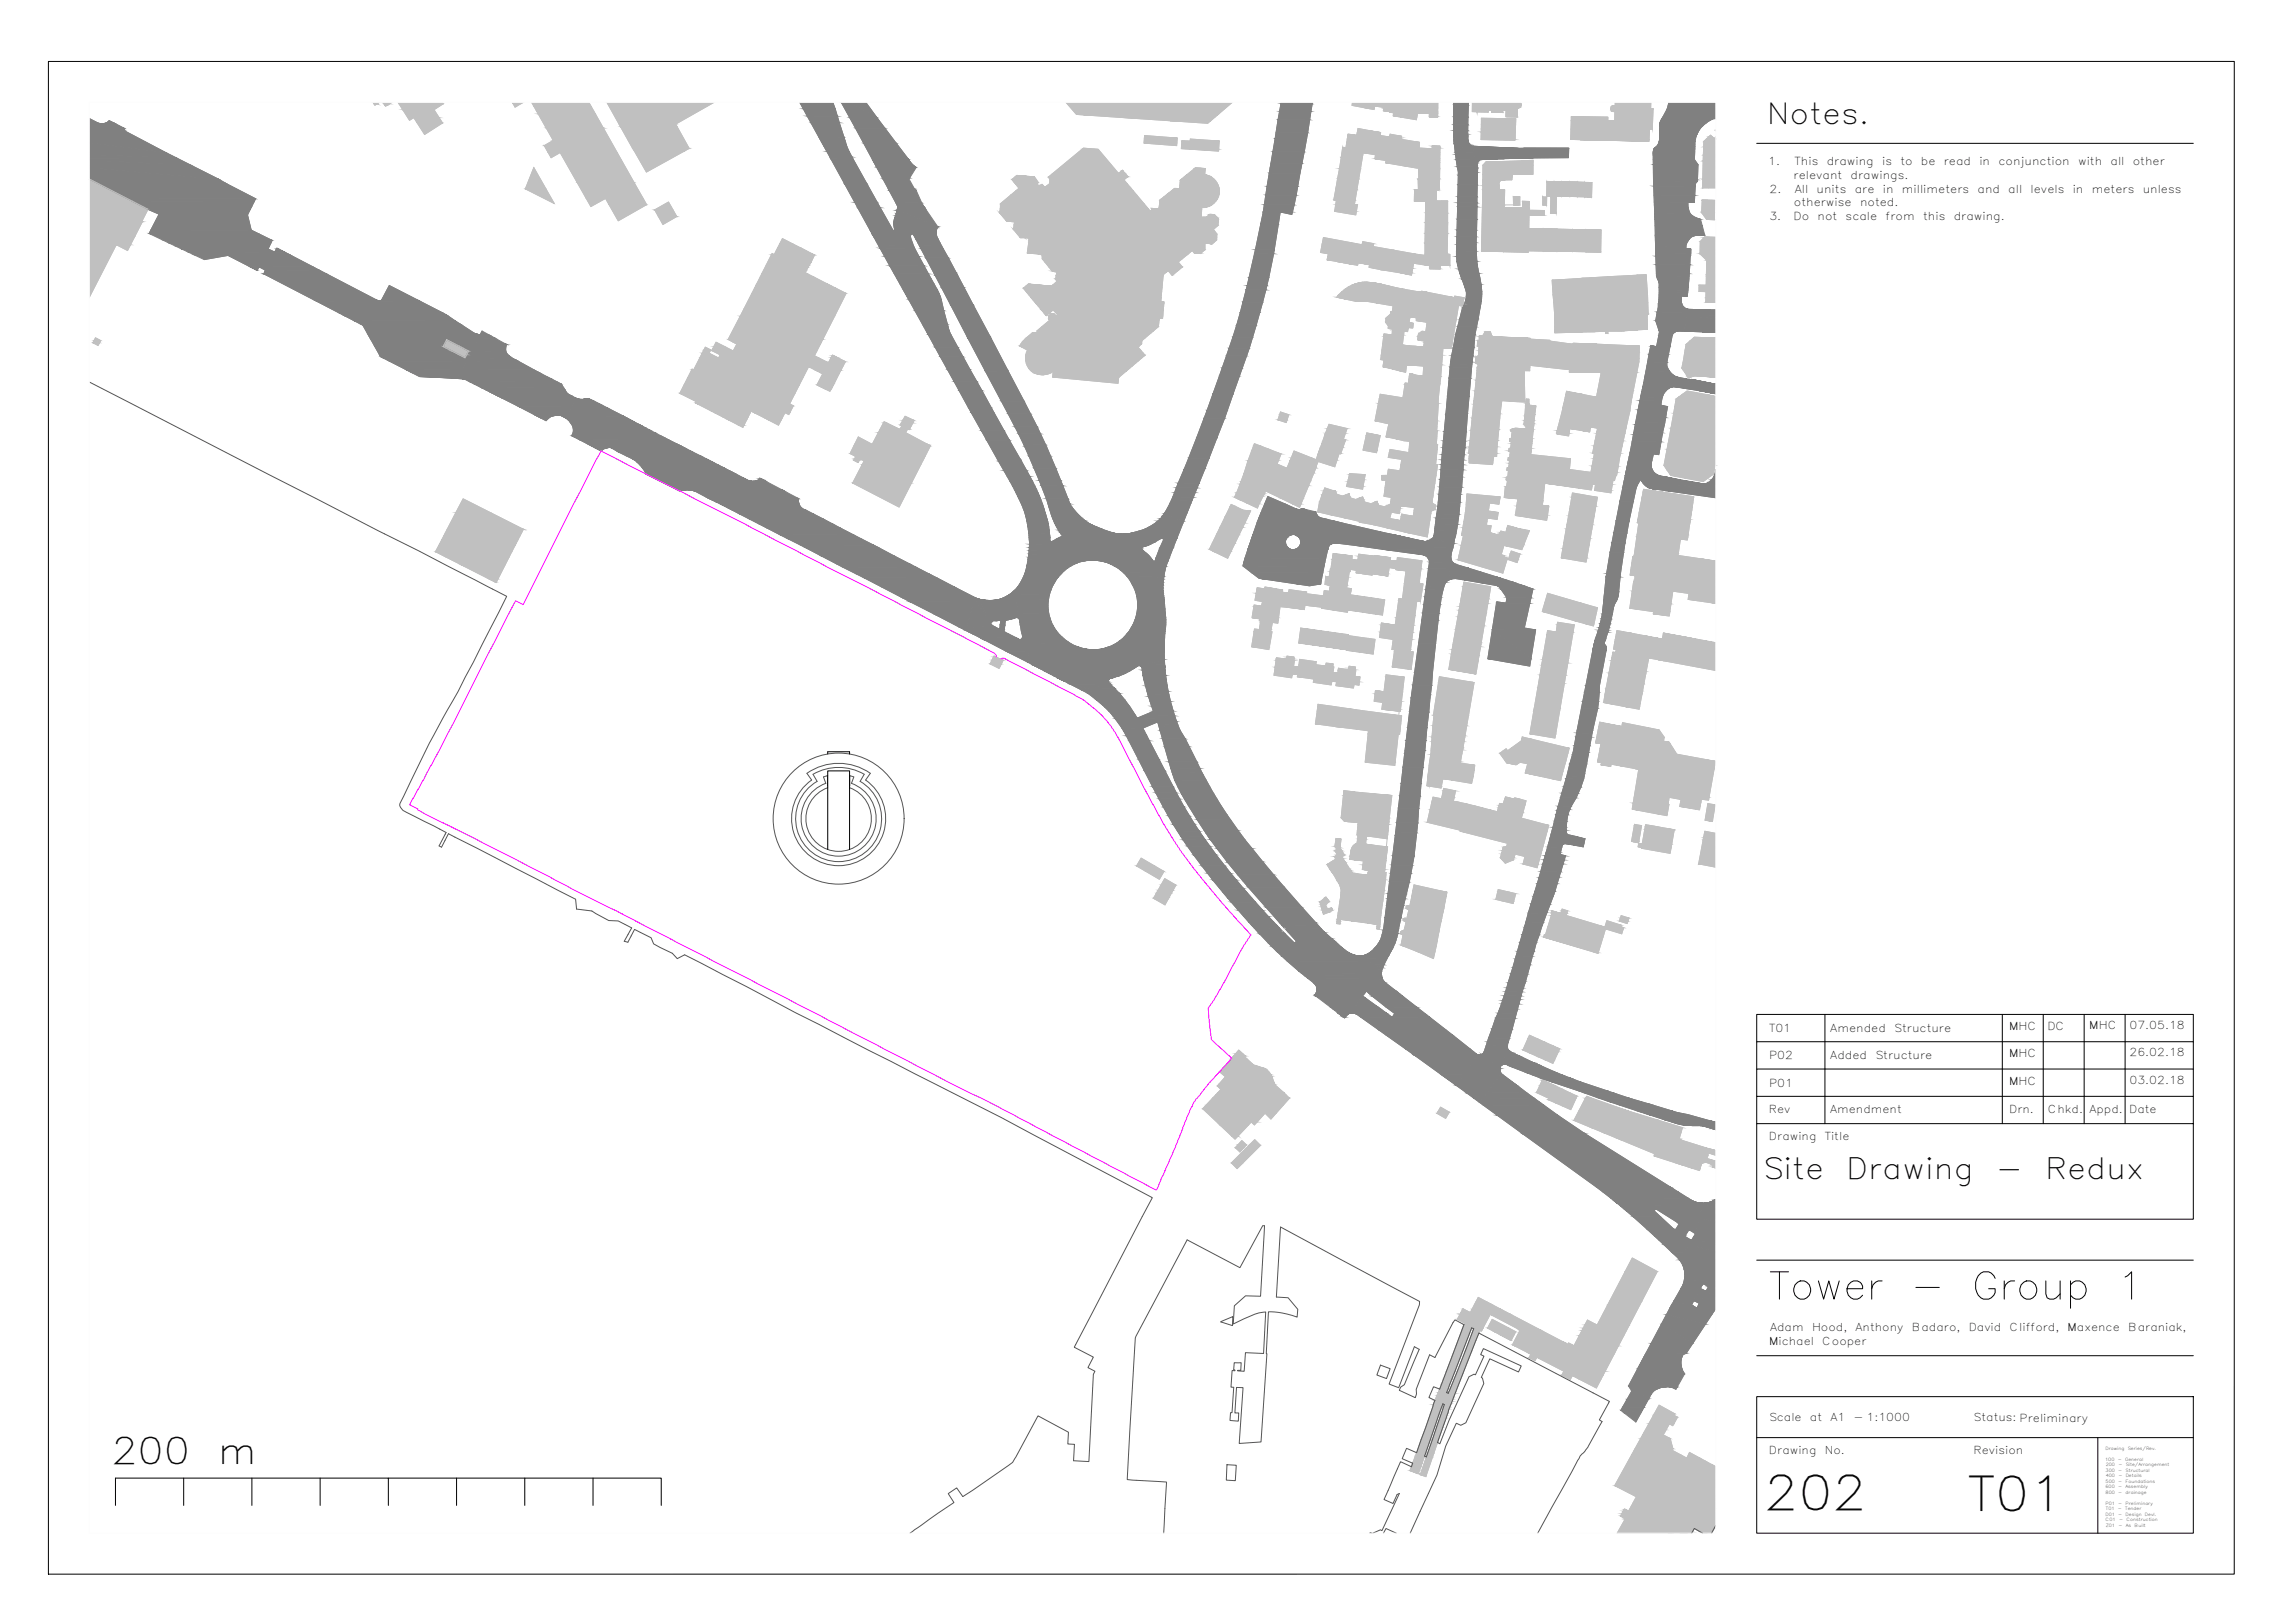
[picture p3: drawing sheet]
<svg xmlns="http://www.w3.org/2000/svg" width="841mm" height="594mm" viewBox="0 0 841 594" stroke-linecap="round" stroke-linejoin="round" font-family="sans-serif">
<defs><g id="words">
<text font-size="19.4" x="647.7" y="480.5">Tower - Group 1</text>
<g font-size="17.5">
<text x="646.5" y="553.2">202</text>
<text x="721.1" y="553.4">T01</text>
</g>
<g font-size="13.5">
<text x="40.8" y="536.1">200</text>
<text x="79.8" y="536.1">m</text>
</g>
<g font-size="10.8">
<text x="645.9" y="431.7">Site</text>
<text x="676.5" y="431.7">Drawing</text>
<text x="731.4" y="431.7">-</text>
<text x="749.5" y="431.7">Redux</text>
</g>
<text font-size="10.7" x="647.4" y="45.5">Notes.</text>
<g font-size="4">
<text x="648" y="60.5">1.</text>
<text x="657.2" y="65.6">relevant</text>
<text x="657.6" y="60.5">This</text>
<text x="669.4" y="60.5">drawing</text>
<text x="678.2" y="65.6">drawings.</text>
<text x="689.7" y="60.5">is</text>
<text x="696.4" y="60.5">to</text>
<text x="703.9" y="60.5">be</text>
<text x="712.3" y="60.5">read</text>
<text x="725.4" y="60.5">in</text>
<text x="732.3" y="60.5">conjunction</text>
<text x="761.5" y="60.5">with</text>
<text x="773.4" y="60.5">all</text>
<text x="781.6" y="60.5">other</text>
<text x="648.5" y="70.6">2.</text>
<text x="657.7" y="70.6">All</text>
<text x="665.7" y="70.6">units</text>
<text x="679.7" y="70.6">are</text>
<text x="689.9" y="70.6">in</text>
<text x="696.9" y="70.6">millimeters</text>
<text x="724.7" y="70.6">and</text>
<text x="736" y="70.6">all</text>
<text x="744.1" y="70.6">levels</text>
<text x="759.6" y="70.6">in</text>
<text x="766.5" y="70.6">meters</text>
<text x="785.2" y="70.6">unless</text>
<text x="657.4" y="75.6">otherwise</text>
<text x="681.6" y="75.6">noted.</text>
<text x="648.4" y="80.7">3.</text>
<text x="657.2" y="80.7">Do</text>
<text x="666.1" y="80.7">not</text>
<text x="676.3" y="80.7">scale</text>
<text x="691" y="80.7">from</text>
<text x="704.8" y="80.7">this</text>
<text x="716" y="80.7">drawing.</text>
<text x="648.3" y="378">T01</text>
<text x="670.7" y="377.9">Amended</text>
<text x="694.1" y="377.9">Structure</text>
<text x="736.2" y="377.3">MHC</text>
<text x="750.3" y="377.2">DC</text>
<text x="765.6" y="377">MHC</text>
<text x="780.4" y="376.9">07.05.18</text>
<text x="648.3" y="388">P02</text>
<text x="670.7" y="387.9">Added</text>
<text x="687.2" y="387.9">Structure</text>
<text x="736.2" y="387.3">MHC</text>
<text x="780.4" y="386.9">26.02.18</text>
<text x="648.3" y="398">P01</text>
<text x="736.2" y="397.3">MHC</text>
<text x="780.4" y="396.9">03.02.18</text>
<text x="648.3" y="407.6">Rev</text>
<text x="670.7" y="407.6">Amendment</text>
<text x="736.3" y="407.6">Drn.</text>
<text x="750.4" y="407.6">Chkd.</text>
<text x="765.7" y="407.6">Appd.</text>
<text x="780.3" y="407.6">Date</text>
<text x="648.3" y="417.6">Drawing</text>
<text x="668.7" y="417.6">Title</text>
<text x="648.7" y="487.6">Adam</text>
<text x="664" y="487.6">Hood,</text>
<text x="680" y="487.6">Anthony</text>
<text x="700.6" y="487.6">Badaro,</text>
<text x="721.4" y="487.6">David</text>
<text x="736.4" y="487.6">Clifford,</text>
<text x="757.7" y="487.6">Maxence</text>
<text x="779.8" y="487.6">Baraniak,</text>
<text x="648.3" y="492.6">Michael</text>
<text x="667.8" y="492.6">Cooper</text>
<text x="648.3" y="520.5">Scale</text>
<text x="663.3" y="520.5">at</text>
<text x="670.7" y="520.5">A1</text>
<text x="679.2" y="520.5">- 1:1000</text>
<text x="723.3" y="520.5">Status: Preliminary</text>
<text x="648.3" y="532.6">Drawing</text>
<text x="668.7" y="532.6">No.</text>
<text x="723.3" y="532.6">Revision</text>
</g>
<g font-size="1.6">
<text x="771.6" y="530.9">Drawing</text>
<text x="779.7" y="530.9">Series/Rev.</text>
<text x="771.5" y="534.9">100</text>
<text x="771.6" y="539.1">300</text>
<text x="771.7" y="537.1">200</text>
<text x="776.1" y="534.9">-</text>
<text x="776.3" y="539.1">-</text>
<text x="776.3" y="537.1">-</text>
<text x="778.8" y="534.9">General</text>
<text x="779" y="539.1">Structural</text>
<text x="779" y="537.1">Site/Arrangement</text>
<text x="771.6" y="545.2">600</text>
<text x="771.6" y="543.2">500</text>
<text x="771.6" y="541.1">400</text>
<text x="776.2" y="545.2">-</text>
<text x="776.3" y="543.2">-</text>
<text x="776.3" y="541.1">-</text>
<text x="778.9" y="545.2">Assembly</text>
<text x="779" y="543.2">Foundations</text>
<text x="779" y="541.1">Details</text>
<text x="771.6" y="551.2">P01</text>
<text x="771.6" y="547.2">800</text>
<text x="776.3" y="551.2">-</text>
<text x="776.3" y="547.2">-</text>
<text x="779" y="551.2">Preliminary</text>
<text x="779" y="547.2">drainage</text>
<text x="771.6" y="555.2">D01</text>
<text x="771.6" y="557.2">C01</text>
<text x="771.7" y="553.2">T01</text>
<text x="776.1" y="553.2">-</text>
<text x="776.3" y="555.2">-</text>
<text x="776.6" y="557.2">-</text>
<text x="778.8" y="553.2">Tender</text>
<text x="779" y="555.2">Design</text>
<text x="779.2" y="557.2">Construction</text>
<text x="786" y="555.2">Devl.</text>
<text x="771.6" y="559.2">Z01</text>
<text x="776.3" y="559.2">-</text>
<text x="779" y="559.2">As</text>
<text x="782.2" y="559.2">Built</text>
</g>
</g></defs>
<!-- layer: Site02 -->
<g fill="#808080" stroke="#808080" stroke-width=".37">
<path d="M343 83.2l.6-.2z"/>
<path d="M388.4 194.9h2.6l-.8 .8z"/>
<path d="M311.4 37.5h5.9l4 5.6z"/>
<path d="M328.9 76.8h10.5l4.2 6.2z"/>
<path d="M295.6 37.5h9.6l.9 2.4z"/>
<path d="M376.5 206.1h.9l-.6 .7z"/>
<path d="M39.3 44.8l.7-.6 1.3 .6z"/>
<path d="M32.8 45.3l4.2 .1z"/>
<path d="M32.8 45.4h4.4z"/>
<path d="M32.8 46.6l12.6 .3h-12.6z"/>
<path d="M32.8 47l12.9 .1z"/>
<path d="M32.8 47.7l12.8 .2h-12.8z"/>
<path d="M32.8 47.9h12.8z"/>
<path d="M32.8 52.3l27.9 3.6h-27.9z"/>
<path d="M32.8 56.6l31.9 1.3h-31.9z"/>
<path d="M32.8 58.7l37.3 1.9h-37.3z"/>
<path d="M101.5 90.9l.6 .3h-.8z"/>
<path d="M71.6 93.5h12l-8.8 1.6z"/>
<path d="M94 98.9h.3z"/>
<path d="M142.7 104.6l10.5 5.4h-13.4z"/>
<path d="M159 138.2h8.8l-.1 .3z"/>
<path d="M176.7 121.2l2.6 1.5h-3.4z"/>
<path d="M205.4 152.1h2.5l-.4 .8z"/>
<path d="M197.7 152.8h3.7l-.3 .4z"/>
<path d="M362.1 228.2l.9-.3v.3z"/>
<path d="M374.6 233.9l-.1 .2z"/>
<path d="M368.6 238.5h7.8l1.6 4z"/>
<path d="M479.9 37.5h1v.5z"/>
<path d="M469.1 77.6h4.5z"/>
<path d="M426.8 187.9h8.2l-.2 .4z"/>
<path d="M357.3 218.9l.3 .2h-.4z"/>
<path d="M357.1 219.5h1.8l4.1 8.4z"/>
<path d="M605 126.5l.7 .2z"/>
<path d="M613.5 141.6h4.7l-.2 .6z"/>
<path d="M605.9 166.2h2v.3z"/>
<path d="M599.4 166.2h6.5l-.1 .3z"/>
<path d="M608.8 485l11.5 7.1h-15.2z"/>
<path d="M612.1 508h2.6l-.1 .2z"/>
<path d="M416.7 263.1l6-2.6 1 2.6z"/>
<path d="M416.7 263.1h7l.5 1.3z"/>
<path d="M405.8 249.7h.3z"/>
<path d="M467.8 348.4h3.7l-.5 .4z"/>
<path d="M396.1 190.3l.5-.4 .5 .4z"/>
<path d="M418 243.8h.3z"/>
<path d="M392.2 250.6h12.1l-3.7 2.2z"/>
<path d="M419.5 243.5l7.2-1.9 .1 1.9z"/>
<path d="M418.1 243.9h8.7z"/>
<path d="M471.1 340.3h8.6l-.9 1z"/>
<path d="M598.1 509.4l5.9 3.1h-7.7z"/>
<path d="M594 516.6h7.8l-.5 .8z"/>
<path d="M550.2 393.3l.4 .3h-.6z"/>
<path d="M619 450.4h2.7l-.1 .3z"/>
<path d="M612.6 458.6h4.6l-1.3 2.2z"/>
<path d="M623.1 471.9l1 .5h-1.3z"/>
<path d="M620.7 476.3h2.7l-.2 .4z"/>
<path d="M628.3 439.6l.5 .1z"/>
<path d="M627.9 439.8l.9 .1z"/>
<path d="M627.5 440l1.3 .1z"/>
<path d="M627.1 440.1l1.7 .1z"/>
<path d="M626.7 440.3h2.1z"/>
<path d="M626.4 440.4h2.4z"/>
<path d="M626 440.5h2.8z"/>
<path d="M625.7 440.5l3.1 .1z"/>
<path d="M625.3 440.6h3.5z"/>
<path d="M624 440.7h4.8v2z"/>
<path d="M623 445l5.8 .1z"/>
<path d="M622.9 445.3h5.9v.3z"/>
<path d="M622.7 446h6.1z"/>
<path d="M622.7 446.1h6.1v1.5z"/>
<path d="M621.4 451.7l7.4 .1z"/>
<path d="M621.4 451.9h7.4z"/>
<path d="M621.3 452h7.5v.3z"/>
<path d="M620.6 453.1h8.2v.3z"/>
<path d="M619.9 454.2h8.9z"/>
<path d="M619.9 454.3h8.9v.6z"/>
<path d="M618.9 455.8h9.9v2.7z"/>
<path d="M615.5 461.4h13.3z"/>
<path d="M615.5 461.4l13.3 .2z"/>
<path d="M615.7 461.7l13.1 .2z"/>
<path d="M615.9 462l12.9 .2z"/>
<path d="M616.1 462.3h12.7v.3z"/>
<path d="M616.4 462.9l12.4 .2z"/>
<path d="M616.6 463.2h12.2v.2z"/>
<path d="M616.8 463.5h12v.2z"/>
<path d="M616.9 463.9h11.9v.2z"/>
<path d="M617 464.2h11.8v.2z"/>
<path d="M617.1 464.6l11.7 .2z"/>
<path d="M617.2 464.9h11.6z"/>
<path d="M617.2 464.9l11.6 .1z"/>
<path d="M617.2 465l11.6 .2z"/>
<path d="M617.3 465.3h11.5v.2z"/>
<path d="M617.3 465.7h11.5v.2z"/>
<path d="M617.4 466h11.4v.2z"/>
<path d="M617.4 466.4h11.4v.2z"/>
<path d="M617.4 466.8h11.4v.4z"/>
<path d="M617.4 467.4h11.4v.4z"/>
<path d="M617.4 468h11.4v.4z"/>
<path d="M617.3 468.6h11.5v.9z"/>
<path d="M624 470.1h4.8v.5z"/>
<path d="M617.3 468.6l.8 .2z"/>
<path d="M623.3 476.5h5.5z"/>
<path d="M623.2 476.6l5.6 .2z"/>
<path d="M623.1 476.8l5.7 .1z"/>
<path d="M623 477l5.8 .1z"/>
<path d="M623 477.1l5.8 .1z"/>
<path d="M622.9 477.3l5.9 .1z"/>
<path d="M622.8 477.4l6 .2z"/>
<path d="M622.7 477.6l6.1 .2z"/>
<path d="M622.6 477.8l6.2 .1z"/>
<path d="M622.5 478l6.3 .1z"/>
<path d="M622.4 478.1l6.4 .1z"/>
<path d="M622.4 478.3l6.4 .1z"/>
<path d="M622.3 478.4l6.5 .2z"/>
<path d="M622.2 478.6l6.6 .2z"/>
<path d="M622.1 478.8l6.7 .1z"/>
<path d="M612 479.1l16.7 .3h-16.9z"/>
<path d="M610.7 481.5h16.6l-2.4 3.5z"/>
<path d="M426.6 188.3l7.1 2.7h-7.2z"/>
<path d="M426.3 219.6h.3l.1 .8z"/>
<path d="M619.5 139h.6z"/>
<path d="M618.4 140.8h10.4v.4z"/>
<path d="M618.2 141.4h10.6v.5z"/>
<path d="M618 142.3h10.8v.4z"/>
<path d="M622.7 143.1l6.1 .1z"/>
<path d="M624.9 143.5l3.9 .1z"/>
<path d="M628.8 171.9v1.6h-.3z"/>
<path d="M628.5 173.5h.3z"/>
<path d="M611 174.8l1.1 .2h-1.2z"/>
<path d="M628.2 174.4h.6z"/>
<path d="M627.7 175.3h1.1z"/>
<path d="M627.4 175.6l1.4 .1z"/>
<path d="M627 176.2h1.8z"/>
<path d="M626.7 176.4l2.1 .1z"/>
<path d="M626 176.8l2.8 .1z"/>
<path d="M625.6 177h3.2z"/>
<path d="M624.9 177.2h3.9z"/>
<path d="M610.6 177.3h18.2v1.8z"/>
<path d="M611.3 179.8h17.5v2.5z"/>
<path d="M610.2 179.7l18.6 .1z"/>
<path d="M597.4 165.8l7.3 1.5h-7.7z"/>
<path d="M606.1 179.1h4.2z"/>
<path d="M584.7 233.9h3.7l-.2 .6z"/>
<path d="M607.7 111.4l8.9 .6h-8.9z"/>
<path d="M615.6 121.2h1.7z"/>
<path d="M609.7 121.3h4.8l-.6 .2z"/>
<path d="M614.6 47.1l.7 .3h-.8z"/>
<path d="M614.5 49.1h.4z"/>
<path d="M617.5 37.5h9.7v.2z"/>
<path d="M615.3 48.8h6.7z"/>
<path d="M612.1 52.4h9v.6z"/>
<path d="M371.7 216.4l.3-.3 .1 .3z"/>
<path d="M373 226.2l.3 .1z"/>
<path d="M366.8 227.1h1.9z"/>
<path d="M364.3 227.3h1.2z"/>
<path d="M362.9 227.6l.2 .2z"/>
<path d="M362.9 227.6h.4z"/>
<path d="M616.7 43.4h.4z"/>
<path d="M615.5 45.1h1.6l-.1 .3z"/>
<path d="M211 145.8l.3 .2z"/>
<path d="M219.2 164.6h1.7l-.2 .2z"/>
<path d="M278.4 175.1l.4 .2h-.4z"/>
<path d="M248.8 179.7h.8l-.4 .2z"/>
<path d="M342.7 225.1h12.9l-1.3 4.7z"/>
<path d="M539.6 53.6h.3z"/>
<path d="M534.4 63.5h7v.5z"/>
<path d="M618.3 113.2l.5 .1z"/>
<path d="M618.3 113.6l10.5 .1z"/>
<path d="M618.2 113.8h10.6z"/>
<path d="M618.2 113.9l10.6 .1z"/>
<path d="M618.2 114.1h10.6z"/>
<path d="M618.2 114.2h10.6z"/>
<path d="M618.2 114.3l10.6 .1z"/>
<path d="M618.1 114.6l10.7 .1z"/>
<path d="M618.1 114.9l10.7 .2z"/>
<path d="M618 115.7h10.8v1z"/>
<path d="M617.3 120.8l11.5 .1z"/>
<path d="M617.3 121.2l11.5 .1z"/>
<path d="M619.6 121.4h9.2z"/>
<path d="M620.4 121.4h8.4z"/>
<path d="M558.3 54.3h16.6z"/>
<path d="M541.1 61.2h.3l.1 .4z"/>
<path d="M584.7 233.9l3.5 .7h-3.7z"/>
<path d="M573.8 309h6.6l-.1 .5z"/>
<path d="M550.8 383.4h1.6v.2z"/>
<path d="M366.8 227.1l1.6 .1z"/>
<path d="M366.5 228.9h1.7l-.2 1.6z"/>
<path d="M534.4 64l7 .2z"/>
<path d="M524.8 197.4h8.2z"/>
<path d="M426 197l.3 .1z"/>
<path d="M618.6 74l2.3 .2z"/>
<path d="M623.8 86.1l.9 .1z"/>
<path d="M616.2 108.4h2.2z"/>
<path d="M607.7 111.2h8.6l.1 .2z"/>
<path d="M615.5 45.1l1.4 .7h-1.7z"/>
<path d="M615 46.2h1.7l-.4 .9z"/>
<path d="M499.2 364.8l.3 .1h-.4z"/>
<path d="M495.2 371h.2z"/>
<path d="M528 393.5h8.5l-2.7 3.9z"/>
<path d="M615.4 448.2l3 1.8h-4.1z"/>
<path d="M613.9 450.7h4.9l-1.2 1.8z"/>
<path d="M479.8 340.2l2.4-2.2 2 2.2z"/>
<path d="M498.6 350.1h.2z"/>
<path d="M492.3 372.5h.7z"/>
<path d="M552.4 383.9l.1 .3h-.2z"/>
<path d="M550.8 389.8h.3z"/>
<path d="M613.2 411.1h15.6v.2z"/>
<path d="M613.8 411.3h15v.4z"/>
<path d="M615.4 411.8h13.4v.2z"/>
<path d="M616.7 412.1h12.1z"/>
<path d="M617.3 412.1l11.5 .1z"/>
<path d="M623 412.3h5.8z"/>
<path d="M623.7 412.3l5.1 .1z"/>
<path d="M624.4 412.4l4.4 .1z"/>
<path d="M625.1 412.6l3.7 .1z"/>
<path d="M625.7 412.9h3.1z"/>
<path d="M625.9 412.9l2.9 .1z"/>
<path d="M543 386.3h.2z"/>
<path d="M537.7 400.4h7.1l-1.3 1.9z"/>
<path d="M600.1 501.4l11.1 6.2h-14.4z"/>
<path d="M611.4 507.9h.3z"/>
<path d="M600.3 510.6h4.8l-.8 1.4z"/>
<path d="M545.1 381.6l4.5 1.4h-5z"/>
<path d="M549.3 391.2h.4z"/>
<path d="M523 211.9l6.8 1.4h-7z"/>
<path d="M503.1 353.4h4l-.4 1.1z"/>
<path d="M537 37.5h1.1v1z"/>
<path d="M533 52.8h5.4z"/>
<path d="M627.2 39.7h1.6z"/>
<path d="M627.2 39.8h1.6z"/>
<path d="M627.2 40h1.6z"/>
<path d="M627.2 40.3l1.6 .1z"/>
<path d="M627.2 40.6l1.6 .1z"/>
<path d="M627.2 41h1.6z"/>
<path d="M627.2 41.3h1.6z"/>
<path d="M627.2 41.4h1.6z"/>
<path d="M627.2 41.6h1.6z"/>
<path d="M627.2 41.7h1.6z"/>
<path d="M627.2 41.8h1.6z"/>
<path d="M627.2 42l1.6 .1z"/>
<path d="M627.2 42.3l1.6 .1z"/>
<path d="M627.2 42.6h1.6v.2z"/>
<path d="M627.2 42.9l1.5 .2h-1.5z"/>
<path d="M627.2 43.4h.8z"/>
<path d="M531.9 205.2l.3 .7h-.4z"/>
<path d="M548.5 220.4l3.4 .6h-3.5z"/>
<path d="M546.9 230.7h15.8l-1.7 10.6z"/>
<path d="M524.8 197.4l8 1.7h-8.4z"/>
<path d="M523.4 204.5h8.3l-3.3 .4z"/>
<path d="M525.2 205.2l6.5-.7 .2 .7z"/>
<path d="M525.7 212.5h5.1l-.7 .5z"/>
<path d="M464.6 181.9l6.6 2.8h-7.8z"/>
<path d="M476.8 186.5h1z"/>
<path d="M524.6 197.5l.2-.1z"/>
<path d="M522.6 203.7h.9v.3z"/>
<path d="M462.4 212h21.9l-.3 1.9z"/>
<path d="M343 83.2h.5zM342.4 83.4h1.1z"/>
<path d="M342.4 83.4h1.1zM341.8 83.6h1.6z"/>
<path d="M341.8 83.6h1.6zM341.2 83.7h2.1z"/>
<path d="M341.2 83.7h2.1zM340.5 83.9h2.7z"/>
<path d="M340.5 83.9l2.7 .2v-.2zM339.8 84.1l.7-.2 2.7 .2z"/>
<path d="M339.8 84.1h3.4zM339.2 84.3h4z"/>
<path d="M339.2 84.3l3.9 .2 .1-.2zM338.5 84.5l.7-.2 3.9 .2z"/>
<path d="M338.5 84.5h4.6zM337.8 84.6h5.3z"/>
<path d="M337.8 84.6l5.3 .2v-.2zM337.1 84.8l.7-.2 5.3 .2z"/>
<path d="M337.1 84.8h6zM336.5 85h6.6z"/>
<path d="M336.5 85l6.6 .4v-.4zM335.2 85.4l1.3-.4 6.6 .4z"/>
<path d="M335.2 85.4l7.9 .1zM334.6 85.5h8.5z"/>
<path d="M334.6 85.5l8.5 .1zM334.6 85.5l8.5 .1z"/>
<path d="M334.6 85.6l8.5 .1zM334.6 85.6l8.5 .1z"/>
<path d="M334.7 85.7l8.4 .2zM334.7 85.7l8.4 .2z"/>
<path d="M334.8 85.9l8.3 .2zM334.8 85.9l8.3 .2z"/>
<path d="M334.9 86.1l8.3 .3-.1-.3zM334.9 86.1l8.3 .3h-8.2z"/>
<path d="M335 86.4l8.5 .6-.3-.6zM335 86.4l8.5 .6h-8.1z"/>
<path d="M335.4 87l8.3 .4-.2-.4zM335.4 87l8.3 .4h-8.1z"/>
<path d="M335.6 87.4l8.2 .2-.1-.2zM335.6 87.4l8.2 .2h-8.1z"/>
<path d="M335.7 87.6l8.2 .2-.1-.2zM335.7 87.6l8.2 .2h-8.1z"/>
<path d="M335.8 87.8l8.2 .2-.1-.2zM335.8 87.8l8.2 .2h-8.1z"/>
<path d="M335.9 88l8.6 1-.5-1zM335.9 88l8.6 1h-8.1z"/>
<path d="M336.4 89l8.6 1.1-.5-1.1zM336.4 89l8.6 1.1h-8z"/>
<path d="M337 90.1l8.6 1-.6-1zM337 90.1l8.6 1h-8.1z"/>
<path d="M337.5 91.1l10 3.4-1.9-3.4zM337.5 91.1l10 3.4h-8.2z"/>
<path d="M339.3 94.5l11.1 5.4-2.9-5.4zM339.3 94.5l11.1 5.4h-8.2z"/>
<path d="M342.2 99.9l8.7 1-.5-1zM342.2 99.9l8.7 1h-8.2z"/>
<path d="M342.7 100.9l10.6 4.4-2.4-4.4zM342.7 100.9l10.6 4.4h-8.3z"/>
<path d="M345 105.3l11.6 6.4-3.3-6.4zM345 105.3l11.6 6.4h-8.2z"/>
<path d="M348.4 111.7l8.3 .1zM348.4 111.7l8.3 .1z"/>
<path d="M348.5 111.8l14.3 11.4-6.1-11.4zM348.5 111.8l14.3 11.4h-8.4z"/>
<path d="M354.4 123.2l8.8 .7-.4-.7zM354.4 123.2l8.8 .7h-8.4z"/>
<path d="M354.8 123.9l14.4 11.5-6-11.5zM354.8 123.9l14.4 11.5h-8.4z"/>
<path d="M360.8 135.4l8.7 .6-.3-.6zM360.8 135.4l8.7 .6h-8.4z"/>
<path d="M361.1 136l14.1 10.9-5.7-10.9zM361.1 136l14.1 10.9h-8.2z"/>
<path d="M367 146.9l10.6 4.6-2.4-4.6zM367 146.9l10.6 4.6h-8.1z"/>
<path d="M369.5 151.5l10.6 4.8-2.5-4.8zM369.5 151.5l10.6 4.8h-8.1z"/>
<path d="M372 156.3l9.3 2.6-1.2-2.6zM372 156.3l9.3 2.6h-8z"/>
<path d="M373.3 158.9l9.9 4-1.9-4zM373.3 158.9l9.9 4h-8z"/>
<path d="M375.2 162.9l8.3 .7-.3-.7zM375.2 162.9l8.3 .7h-8z"/>
<path d="M375.5 163.6l9.4 3.4-1.4-3.4zM375.5 163.6l9.4 3.4h-7.8z"/>
<path d="M377.1 167l9.7 4.4-1.9-4.4zM377.1 167l9.7 4.4h-7.9z"/>
<path d="M378.9 171.4l9.8 4.6-1.9-4.6zM378.9 171.4l9.8 4.6h-7.8z"/>
<path d="M380.9 176l8.6 1.9-.8-1.9zM380.9 176l8.6 1.9h-7.9z"/>
<path d="M381.6 177.9l9.8 4.8-1.9-4.8zM381.6 177.9l9.8 4.8h-7.9z"/>
<path d="M383.5 182.7l8.6 1.9-.7-1.9zM383.5 182.7l8.6 1.9h-8z"/>
<path d="M384.1 184.6l8.3 .6-.3-.6zM384.1 184.6l8.3 .6h-8.1z"/>
<path d="M384.3 185.2l8.4 .4-.3-.4zM384.3 185.2l8.4 .4h-8.3z"/>
<path d="M384.4 185.6l8.4 .1zM384.4 185.6l8.4 .1z"/>
<path d="M384.4 185.7l8.8 .5-.4-.5zM384.4 185.7l8.8 .5h-8.6z"/>
<path d="M384.6 186.2l9 .5-.4-.5zM384.6 186.2l9 .5h-8.9z"/>
<path d="M384.7 186.7l9.3 .5-.4-.5zM384.7 186.7l9.3 .5h-9.1z"/>
<path d="M384.9 187.2l9.5 .5-.4-.5zM384.9 187.2l9.5 .5h-9.4z"/>
<path d="M385 187.7l9.8 .4-.4-.4zM385 187.7l9.8 .4h-9.6z"/>
<path d="M385.2 188.1l10 .4-.4-.4zM385.2 188.1l10 .4h-9.9z"/>
<path d="M385.3 188.5l9.9 .1zM385.3 188.5l9.9 .1z"/>
<path d="M385.3 188.6l10.4 .4-.5-.4zM385.3 188.6l10.4 .4h-10.2z"/>
<path d="M385.5 189l10.6 .4-.4-.4zM385.5 189l10.6 .4h-10.5z"/>
<path d="M385.6 189.4l11 .5-.5-.5zM385.6 189.4l11 .5h-10.8z"/>
<path d="M385.8 189.9h10.8zM385.8 189.9l10.6 .1z"/>
<path d="M385.8 190l9.5 1.1 1.1-1.1zM385.8 190l9.5 1.1h-9z"/>
<path d="M386.3 191.1l8.5 .4 .5-.4zM386.3 191.1l8.5 .4h-8.3z"/>
<path d="M386.5 191.5l7.5 .7 .8-.7zM386.5 191.5l7.5 .7h-7.2z"/>
<path d="M386.8 192.2l6.5 .7 .7-.7zM386.8 192.2l6.5 .7h-6.1z"/>
<path d="M387.2 192.9l5.3 .7 .8-.7zM387.2 192.9l5.3 .7h-4.9z"/>
<path d="M387.6 193.6l4.2 .6 .7-.6zM387.6 193.6l4.2 .6h-3.9z"/>
<path d="M387.9 194.2l3.1 .7 .8-.7zM387.9 194.2l3.1 .7h-2.6z"/>
<path d="M388.4 194.9l.5 .8h1.3zM388.9 195.7h1.3l-.8 .6z"/>
<path d="M308.3 37.5l3.1 5.6h9.9zM308.3 37.5h3.1l9.9 5.6z"/>
<path d="M311.4 43.1l12.9 3.9-3-3.9zM311.4 43.1l12.9 3.9h-10.8z"/>
<path d="M313.5 47l14.9 5.5-4.1-5.5zM313.5 47l14.9 5.5h-11.9z"/>
<path d="M316.5 52.5l16.4 5.8-4.5-5.8zM316.5 52.5l16.4 5.8h-13.2z"/>
<path d="M319.7 58.3l13.3 .2-.1-.2zM319.7 58.3l13.3 .2h-13.2z"/>
<path d="M319.8 58.5l13.4 .3-.2-.3zM319.8 58.5l13.4 .3h-13.3z"/>
<path d="M319.9 58.8l13.4 .2-.1-.2zM319.9 58.8l13.4 .2h-13.2z"/>
<path d="M320.1 59l13.4 .2-.2-.2zM320.1 59l13.4 .2h-13.3z"/>
<path d="M320.2 59.2l13.5 .3-.2-.3zM320.2 59.2l13.5 .3h-13.4z"/>
<path d="M320.3 59.5l13.6 .2-.2-.2zM320.3 59.5l13.6 .2h-13.5z"/>
<path d="M320.4 59.7l13.8 .4-.3-.4zM320.4 59.7l13.8 .4h-13.5z"/>
<path d="M320.7 60.1l13.9 .4-.4-.4zM320.7 60.1l13.9 .4h-13.7z"/>
<path d="M320.9 60.5l13.9 .2-.2-.2zM320.9 60.5l13.9 .2h-13.8z"/>
<path d="M321 60.7l14.1 .2zM321 60.7l14.1 .2z"/>
<path d="M321.1 60.9l14.2 .1zM321.1 60.9l14.2 .1z"/>
<path d="M321.2 61l14.3 .2zM321.2 61l14.3 .2z"/>
<path d="M321.2 61.2l14.5 .1zM321.2 61.2l14.5 .1z"/>
<path d="M321.3 61.3l12 3.9 2.4-3.9zM321.3 61.3l12 3.9h-9.9z"/>
<path d="M323.4 65.2l9.7 .3 .2-.3zM323.4 65.2l9.7 .3h-9.5z"/>
<path d="M323.6 65.5l11.5 3.6-2-3.6zM323.6 65.5l11.5 3.6h-9.6z"/>
<path d="M325.5 69.1l9.8 .2-.2-.2zM325.5 69.1l9.8 .2h-9.7z"/>
<path d="M325.6 69.3l10 .1zM325.6 69.3l10 .1z"/>
<path d="M325.7 69.4l10.1 .4-.2-.4zM325.7 69.4l10.1 .4h-9.9z"/>
<path d="M325.9 69.8l11.9 4.5-2-4.5zM325.9 69.8l11.9 4.5h-9.5z"/>
<path d="M328.3 74.3l9.8 .6-.3-.6zM328.3 74.3l9.8 .6h-9.5z"/>
<path d="M328.6 74.9l9.7 .4-.2-.4zM328.6 74.9l9.7 .4h-9.4z"/>
<path d="M328.9 75.3l9.6 .3-.2-.3zM328.9 75.3l9.6 .3h-9.5z"/>
<path d="M329 75.6l9.6 .1zM329 75.6l9.6 .1z"/>
<path d="M329 75.7l9.6 .1zM329 75.7l9.6 .1z"/>
<path d="M329 75.8l9.7 .1zM329 75.8l9.7 .1z"/>
<path d="M329.1 75.9l9.7 .1zM329.1 75.9l9.7 .1z"/>
<path d="M329.1 76l9.8 .1zM329.1 76l9.8 .1z"/>
<path d="M329.1 76.1l9.8 .1zM329.1 76.1l9.8 .1z"/>
<path d="M329.1 76.2h9.9zM329.1 76.2h9.9z"/>
<path d="M329 76.2l10.1 .3-.1-.3zM329 76.2l10.1 .3h-10.1z"/>
<path d="M329 76.5l10.4 .3-.3-.3zM329 76.5l10.4 .3h-10.5z"/>
<path d="M328.9 76.8l4.1 6.2h10.6zM333 83h10.6l-9 2.5z"/>
<path d="M293.1 37.5l1.3 2.4h11.7zM293.1 37.5h2.5l10.5 2.4z"/>
<path d="M294.4 39.9l12.5 2.7-.8-2.7zM294.4 39.9l12.5 2.7h-11z"/>
<path d="M295.9 42.6l11.7 2.3-.7-2.3zM295.9 42.6l11.7 2.3h-10.4z"/>
<path d="M297.2 44.9l12 5.3-1.6-5.3zM297.2 44.9l12 5.3h-9.1z"/>
<path d="M300.1 50.2l9.4 .7-.3-.7zM300.1 50.2l9.4 .7h-9z"/>
<path d="M300.5 50.9l9.2 .7-.2-.7zM300.5 50.9l9.2 .7h-8.8z"/>
<path d="M300.9 51.6l9 .7-.2-.7zM300.9 51.6l9 .7h-8.7z"/>
<path d="M301.2 52.3l8.9 .6-.2-.6zM301.2 52.3l8.9 .6h-8.5z"/>
<path d="M301.6 52.9l8.7 .7-.2-.7zM301.6 52.9l8.7 .7h-8.3z"/>
<path d="M302 53.6l8.7 1-.4-1zM302 53.6l8.7 1h-8.2z"/>
<path d="M302.5 54.6l8.6 .9-.4-.9zM302.5 54.6l8.6 .9h-8.1z"/>
<path d="M303 55.5l9.2 2-1.1-2zM303 55.5l9.2 2h-8.1z"/>
<path d="M304.1 57.5l8.5 .7-.4-.7zM304.1 57.5l8.5 .7h-8.1z"/>
<path d="M304.5 58.2l13.2 9.2-5.1-9.2zM304.5 58.2l13.2 9.2h-8.1z"/>
<path d="M309.6 67.4l11.9 6.8-3.8-6.8zM309.6 67.4l11.9 6.8h-8.2z"/>
<path d="M313.3 74.2l9.2 1.8-1-1.8zM313.3 74.2l9.2 1.8h-8.2z"/>
<path d="M328.9 76.9l.2 .2zM328.9 76.9l.2 .2h-.3z"/>
<path d="M328.8 77.1l.4 .1zM328.8 77.1l.4 .1z"/>
<path d="M328.8 77.2l.5 .1zM328.8 77.2l.5 .1z"/>
<path d="M328.7 77.3l1.1 .9-.5-.9zM328.7 77.3l1.1 .9h-1.3z"/>
<path d="M328.5 78.2l1.8 .8-.5-.8zM328.5 78.2l1.8 .8h-2.1z"/>
<path d="M328.2 79l2.7 .8-.6-.8zM328.2 79l2.7 .8h-3z"/>
<path d="M327.9 79.8l3.2 .4-.2-.4zM327.9 79.8l3.2 .4h-3.3z"/>
<path d="M327.8 80.2l3.6 .4-.3-.4zM327.8 80.2l3.6 .4h-3.7z"/>
<path d="M327.7 80.6l4 .4-.3-.4zM327.7 80.6l4 .4h-4.1z"/>
<path d="M327.6 81l4.3 .5-.2-.5zM327.6 81l4.3 .5h-4.4z"/>
<path d="M327.5 81.5l4.7 .4-.3-.4zM327.5 81.5l4.7 .4h-4.7z"/>
<path d="M327.5 81.9l5 .4-.3-.4zM327.5 81.9l5 .4h-4.9z"/>
<path d="M327.6 82.3l5 .2-.1-.2zM327.6 82.3l5 .2h-5z"/>
<path d="M327.6 82.5l5.2 .3-.2-.3zM327.6 82.5l5.2 .3h-5.2z"/>
<path d="M327.6 82.8l5.4 .3-.2-.3zM327.6 82.8l5.4 .3h-5.3z"/>
<path d="M327.7 83.1l5.4 .2-.1-.2zM327.7 83.1l5.4 .2h-5.4z"/>
<path d="M327.7 83.3l5.6 .3-.2-.3zM327.7 83.3l5.6 .3h-5.5z"/>
<path d="M327.8 83.6l5.7 .2-.2-.2zM327.8 83.6l5.7 .2h-5.7z"/>
<path d="M327.8 83.8l6 .5-.3-.5zM327.8 83.8l6 .5h-5.9z"/>
<path d="M314.3 76l12.9 8.3-4.7-8.3zM314.3 76l12.9 8.3h-8.3z"/>
<path d="M327.9 84.3l6 .2-.1-.2zM327.3 84.5l.6-.2 6 .2z"/>
<path d="M318.9 84.3l8.4 .2-.1-.2zM318.9 84.3l8.4 .2h-8.3z"/>
<path d="M319 84.5l15.6 1-.7-1zM319 84.5l15.6 1h-15z"/>
<path d="M319.6 85.5h15zM319.6 85.5l14.8 .1z"/>
<path d="M319.6 85.6h14.8zM319.6 85.6h14.7z"/>
<path d="M319.6 85.6h14.7zM319.6 85.6h14.6z"/>
<path d="M319.6 85.6h14.6zM319.6 85.6h14.6z"/>
<path d="M319.6 85.6h14.6zM319.6 85.6l14.5 .1z"/>
<path d="M319.6 85.7h14.5zM319.6 85.7l14.4 .1z"/>
<path d="M319.7 85.8h14.3zM319.7 85.8l14.2 .1z"/>
<path d="M319.8 85.9h14.1zM319.8 85.9h14z"/>
<path d="M319.8 85.9h14zM319.8 85.9l13.9 .1z"/>
<path d="M319.8 86h13.9zM319.8 86l13.9 .1z"/>
<path d="M319.9 86.1h13.8zM319.9 86.1l13.8 .1z"/>
<path d="M319.9 86.2h13.8zM319.9 86.2l13.7 .1z"/>
<path d="M320 86.3h13.6zM320 86.3l13.6 .2z"/>
<path d="M320.1 86.5l13.5 .3v-.3zM320.1 86.5l13.5 .3h-13.4z"/>
<path d="M320.2 86.8l13.5 .3-.1-.3zM320.2 86.8l13.5 .3h-13.3z"/>
<path d="M320.4 87.1l13.7 1.2-.4-1.2zM320.4 87.1l13.7 1.2h-13z"/>
<path d="M321.1 88.3l13.3 .9-.3-.9zM321.1 88.3l13.3 .9h-12.8z"/>
<path d="M321.6 89.2l13.2 .8-.4-.8zM321.6 89.2l13.2 .8h-12.8z"/>
<path d="M322 90l13.1 .9-.3-.9zM322 90l13.1 .9h-12.6z"/>
<path d="M322.5 90.9l14.2 3-1.6-3zM322.5 90.9l14.2 3h-12.5z"/>
<path d="M324.2 93.9l14.4 3.5-1.9-3.5zM324.2 93.9l14.4 3.5h-12.5z"/>
<path d="M326.1 97.4l14.1 2.9-1.6-2.9zM326.1 97.4l14.1 2.9h-12.5z"/>
<path d="M327.7 100.3l13.5 1.8-1-1.8zM327.7 100.3l13.5 1.8h-12.4z"/>
<path d="M328.8 102.1l13.4 1.8-1-1.8zM328.8 102.1l13.4 1.8h-12.4z"/>
<path d="M329.8 103.9l13.4 1.8-1-1.8zM329.8 103.9l13.4 1.8h-12.4z"/>
<path d="M330.8 105.7l12.7 .5-.3-.5zM330.8 105.7l12.7 .5h-12.5z"/>
<path d="M331 106.2l12.7 .4-.2-.4zM331 106.2l12.7 .4h-12.4z"/>
<path d="M331.3 106.6l12.6 .5-.2-.5zM331.3 106.6l12.6 .5h-12.3z"/>
<path d="M331.6 107.1l12.6 .5-.3-.5zM331.6 107.1l12.6 .5h-12.3z"/>
<path d="M331.9 107.6l12.5 .7-.2-.7zM331.9 107.6l12.5 .7h-12.1z"/>
<path d="M332.3 108.3l12.3 .4-.2-.4zM332.3 108.3l12.3 .4h-12.1z"/>
<path d="M332.5 108.7l12.2 .3-.1-.3zM332.5 108.7l12.2 .3h-12z"/>
<path d="M332.7 109l12.2 .8-.2-.8zM332.7 109l12.2 .8h-11.8z"/>
<path d="M333.1 109.8l12.7 4-.9-4zM333.1 109.8l12.7 4h-10.5z"/>
<path d="M335.3 113.8l11.9 5-1.4-5zM335.3 113.8l11.9 5h-9.1z"/>
<path d="M338.1 118.8l9.2 .5-.1-.5zM338.1 118.8l9.2 .5h-8.9z"/>
<path d="M338.4 119.3l9 .5-.1-.5zM338.4 119.3l9 .5h-8.8z"/>
<path d="M338.6 119.8l9.1 .9-.3-.9zM338.6 119.8l9.1 .9h-8.5z"/>
<path d="M339.2 120.7l8.7 .6-.2-.6zM339.2 120.7l8.7 .6h-8.4z"/>
<path d="M339.5 121.3l8.5 .4-.1-.4zM339.5 121.3l8.5 .4h-8.3z"/>
<path d="M339.7 121.7l8.8 .9-.5-.9zM339.7 121.7l8.8 .9h-8.3z"/>
<path d="M340.2 122.6l10.8 4.6-2.5-4.6zM340.2 122.6l10.8 4.6h-8.3z"/>
<path d="M342.7 127.2l10.2 3.5-1.9-3.5zM342.7 127.2l10.2 3.5h-8.3z"/>
<path d="M344.6 130.7l10.8 4.6-2.5-4.6zM344.6 130.7l10.8 4.6h-8.2z"/>
<path d="M347.2 135.3l10.8 4.5-2.6-4.5zM347.2 135.3l10.8 4.5h-8.3z"/>
<path d="M349.7 139.8l10.1 3.3-1.8-3.3zM349.7 139.8l10.1 3.3h-8.3z"/>
<path d="M351.5 143.1l11.7 6.2-3.4-6.2zM351.5 143.1l11.7 6.2h-8.3z"/>
<path d="M354.9 149.3l9.3 1.8-1-1.8zM354.9 149.3l9.3 1.8h-8.3z"/>
<path d="M355.9 151.1l12 6.7-3.7-6.7zM355.9 151.1l12 6.7h-8.2z"/>
<path d="M359.7 157.8l10.2 3.4-2-3.4zM359.7 157.8l10.2 3.4h-8.3z"/>
<path d="M361.6 161.2l12.3 7.1-4-7.1zM361.6 161.2l12.3 7.1h-8.3z"/>
<path d="M365.6 168.3l8.7 .7-.4-.7zM365.6 168.3l8.7 .7h-8.3z"/>
<path d="M366 169l10.2 3.4-1.9-3.4zM366 169l10.2 3.4h-8.3z"/>
<path d="M367.9 172.4l9.5 2.1-1.2-2.1zM367.9 172.4l9.5 2.1h-8.3z"/>
<path d="M369.1 174.5l9.2 1.8-.9-1.8zM369.1 174.5l9.2 1.8h-8.2z"/>
<path d="M370.1 176.3l8.3 .2-.1-.2zM370.1 176.3l8.3 .2h-8.2z"/>
<path d="M370.2 176.5l9 1.4-.8-1.4zM370.2 176.5l9 1.4h-8.2z"/>
<path d="M371 177.9l8.2 .2zM371 177.9l8.2 .2z"/>
<path d="M371.1 178.1l8.7 1.2-.6-1.2zM371.1 178.1l8.7 1.2h-8z"/>
<path d="M371.8 179.3h8zM371.8 179.3h8z"/>
<path d="M371.8 179.3l8.6 1.2-.6-1.2zM371.8 179.3l8.6 1.2h-8z"/>
<path d="M372.4 180.5l8.1 .3-.1-.3zM372.4 180.5l8.1 .3h-8z"/>
<path d="M372.5 180.8l8.4 .9-.4-.9zM372.5 180.8l8.4 .9h-7.9z"/>
<path d="M373 181.7l8.1 .6-.2-.6zM373 181.7l8.1 .6h-7.9z"/>
<path d="M373.2 182.3l8.2 .7-.3-.7zM373.2 182.3l8.2 .7h-7.8z"/>
<path d="M373.6 183l8.1 .7-.3-.7zM373.6 183l8.1 .7h-7.8z"/>
<path d="M373.9 183.7l8.1 1-.3-1zM373.9 183.7l8.1 1h-7.6z"/>
<path d="M374.4 184.7l7.8 .6-.2-.6zM374.4 184.7l7.8 .6h-7.6z"/>
<path d="M374.6 185.3l7.9 .8-.3-.8zM374.6 185.3l7.9 .8h-7.5z"/>
<path d="M375 186.1l7.6 .3-.1-.3zM375 186.1l7.6 .3h-7.5z"/>
<path d="M375.1 186.4l7.6 .5-.1-.5zM375.1 186.4l7.6 .5h-7.4z"/>
<path d="M375.3 186.9l7.7 .8-.3-.8zM375.3 186.9l7.7 .8h-7.5z"/>
<path d="M375.5 187.7l7.6 .5-.1-.5zM375.5 187.7l7.6 .5h-7.4z"/>
<path d="M375.7 188.2l7.5 .3-.1-.3zM375.7 188.2l7.5 .3h-7.4z"/>
<path d="M375.8 188.5l7.6 .6-.2-.6zM375.8 188.5l7.6 .6h-7.5z"/>
<path d="M375.9 189.1l7.6 .2-.1-.2zM375.9 189.1l7.6 .2h-7.5z"/>
<path d="M376 189.3l7.7 .7-.2-.7zM376 189.3l7.7 .7h-7.5z"/>
<path d="M376.2 190l7.6 .5-.1-.5zM376.2 190l7.6 .5h-7.5z"/>
<path d="M376.3 190.5l7.6 .5-.1-.5zM376.3 190.5l7.6 .5h-7.6z"/>
<path d="M376.3 191l7.8 .7-.2-.7zM376.3 191l7.8 .7h-7.6z"/>
<path d="M376.5 191.7l7.6 .2v-.2zM376.5 191.7l7.6 .2h-7.6z"/>
<path d="M376.5 191.9l7.7 .2-.1-.2zM376.5 191.9l7.7 .2h-7.6z"/>
<path d="M376.6 192.1l7.7 .8-.1-.8zM376.6 192.1l7.7 .8h-7.6z"/>
<path d="M376.7 192.9l7.7 1.2-.1-1.2zM376.7 192.9l7.7 1.2h-7.5z"/>
<path d="M376.9 194.1l7.6 .1zM376.9 194.1l7.6 .1z"/>
<path d="M376.9 194.2l7.7 1.1-.1-1.1zM376.9 194.2l7.7 1.1h-7.6z"/>
<path d="M377 195.3l7.7 .8-.1-.8zM377 195.3l7.7 .8h-7.6z"/>
<path d="M377.1 196.1l7.6 .6v-.6zM377.1 196.1l7.6 .6h-7.5z"/>
<path d="M377.2 196.7l7.5 .1zM377.2 196.7l7.5 .1z"/>
<path d="M377.2 196.8l7.5 .1zM377.2 196.8l7.5 .1z"/>
<path d="M377.2 196.9h7.5zM377.2 196.9l7.5 .1z"/>
<path d="M377.2 197l7.5 .3v-.3zM377.2 197l7.5 .3h-7.5z"/>
<path d="M377.2 197.3h7.5zM377.2 197.3l7.5 .1z"/>
<path d="M377.2 197.4h7.5zM377.2 197.4l7.5 .2z"/>
<path d="M377.2 197.6l7.5 .1zM377.2 197.6l7.5 .1z"/>
<path d="M377.2 197.7l7.5 .1zM377.2 197.7l7.5 .1z"/>
<path d="M377.2 197.8h7.5zM377.2 197.8h7.5z"/>
<path d="M377.2 197.8l7.5 .2zM377.2 197.8l7.5 .2z"/>
<path d="M377.3 198l7.4 .1zM377.3 198l7.4 .1z"/>
<path d="M377.3 198.1l7.5 .1zM377.3 198.1l7.5 .1z"/>
<path d="M377.3 198.2l7.6 .1zM377.3 198.2l7.6 .1z"/>
<path d="M377.3 198.3h7.6zM377.3 198.3h7.6z"/>
<path d="M377.3 198.3l7.7 .1zM377.3 198.3l7.7 .1z"/>
<path d="M377.3 198.4h7.8zM377.3 198.4h7.8z"/>
<path d="M377.3 198.4h7.8zM377.3 198.4h7.8z"/>
<path d="M377.3 198.4l7.8 .1zM377.3 198.4l7.8 .1z"/>
<path d="M377.3 198.5h7.8zM377.3 198.5h7.8z"/>
<path d="M377.3 198.5l7 .9 .8-.9zM377.3 198.5l7 .9h-7z"/>
<path d="M377.3 199.4l5.8 1.2 1.2-1.2zM377.3 199.4l5.8 1.2h-5.9z"/>
<path d="M377.2 200.6l4.7 1.1 1.2-1.1zM377.2 200.6l4.7 1.1h-4.8z"/>
<path d="M377.1 201.7l3.6 1.2 1.2-1.2zM377.1 201.7l3.6 1.2h-3.7z"/>
<path d="M377 202.9l2.5 1.2 1.2-1.2zM377 202.9l2.5 1.2h-2.6z"/>
<path d="M376.9 204.1l1.9 .7 .7-.7zM376.9 204.1l1.9 .7h-2z"/>
<path d="M376.8 204.8l.6 1.3 1.4-1.3zM376.8 204.8l.6 1.3h-.9z"/>
<path d="M376.5 206.1l-.1 .7h.4zM376.4 206.8h.4l-.5 .4z"/>
<path d="M39.3 44.8l2.3 .2zM39 45h2.6z"/>
<path d="M32.8 44.4l2.9 .6h-2.9zM32.8 43.4v1l2.9 .6z"/>
<path d="M39 45l3 .2zM38.4 45.2l.6-.2 3 .2z"/>
<path d="M32.8 45.3l4.2 .1-1.3-.4zM32.8 45h2.9l-2.9 .3z"/>
<path d="M38.4 45.2l3.9 .2zM37.4 45.4l1-.2 3.9 .2z"/>
<path d="M32.8 45.4h4.4zM32.8 45.4h4.2z"/>
<path d="M37.4 45.4h4.9zM37.2 45.4h5.1z"/>
<path d="M32.8 45.4h4.4zM32.8 45.4h4.4z"/>
<path d="M32.8 46.6l12.6 .3-3.1-1.5zM32.8 45.4h9.5l-9.5 1.2z"/>
<path d="M32.8 47l12.9 .1zM32.8 46.9h12.6z"/>
<path d="M32.8 47.7l12.8 .2 .1-.8zM32.8 47.1h12.9l-12.9 .6z"/>
<path d="M32.8 47.9h12.8zM32.8 47.9h12.8z"/>
<path d="M32.8 52.3l27.9 3.6-15.1-8zM32.8 47.9h12.8l-12.8 4.4z"/>
<path d="M32.8 56.6l31.9 1.3-4-2zM32.8 55.9h27.9l-27.9 .7z"/>
<path d="M32.8 58.7l37.3 1.9-5.4-2.7zM32.8 57.9h31.9l-31.9 .8z"/>
<path d="M32.8 65.6l47.4 .1zM32.8 61.4l47.4 4.3-47.4-.1z"/>
<path d="M32.8 61.4l47.4 4.3-10.1-5.1zM32.8 60.6h37.3l-37.3 .8z"/>
<path d="M32.9 65.7l47.6 .2zM32.9 65.7l47.6 .2z"/>
<path d="M33.3 65.9l49.1 1.1-1.9-1.1zM33.3 65.9l49.1 1.1h-47z"/>
<path d="M35.4 67l47.7 .3-.7-.3zM35.4 67l47.7 .3h-47z"/>
<path d="M36.1 67.3l57.6 5.5-10.6-5.5zM36.1 67.3l57.6 5.5h-47z"/>
<path d="M46.7 72.8l46.4 1.1 .6-1.1zM46.7 72.8l46.4 1.1h-44.3z"/>
<path d="M48.8 73.9l43.4 1.7 .9-1.7zM48.8 73.9l43.4 1.7h-40z"/>
<path d="M52.2 75.6h40zM52.2 75.6l40 .2z"/>
<path d="M52.5 75.8l39.2 .9 .5-.9zM52.5 75.8l39.2 .9h-37.5z"/>
<path d="M54.2 76.7l36.6 1.7 .9-1.7zM54.2 76.7l36.6 1.7h-32.5z"/>
<path d="M58.3 78.4l32.4 .3 .1-.3zM58.3 78.4l32.4 .3h-32.5z"/>
<path d="M58.2 78.7l33.9 5.6-1.4-5.6zM58.2 78.7l33.9 5.6h-36.8z"/>
<path d="M55.3 84.3l39.3 1.2-2.5-1.2zM55.3 84.3l39.3 1.2h-40z"/>
<path d="M54.6 85.5l45.1 2.5-5.1-2.5zM54.6 85.5l45.1 2.5h-39.8z"/>
<path d="M59.9 88l39.4 1 .4-1zM59.9 88l39.4 1h-37.4z"/>
<path d="M61.9 89l36.8 1.2 .6-1.2zM61.9 89l36.8 1.2h-34.2z"/>
<path d="M64.5 90.2l33.7 1 .5-1zM64.5 90.2l33.7 1h-31.7z"/>
<path d="M101.3 91.2l3 1.1-2.2-1.1zM101.3 91.2l3 1.1h-3.6z"/>
<path d="M66.5 91.2l34.2 1.1-2.5-1.1zM66.5 91.2l34.2 1.1h-31.7z"/>
<path d="M69 92.3l36.9 .9-1.6-.9zM69 92.3l36.9 .9h-35.1z"/>
<path d="M70.8 93.2l35.8 .3-.7-.3zM70.8 93.2l35.8 .3h-35z"/>
<path d="M83.6 93.5l31 4.2-8-4.2zM83.6 93.5l31 4.2h-23z"/>
<path d="M94.9 97.7l22 1.2-2.3-1.2zM94.9 97.7l22 1.2h-19.7z"/>
<path d="M91.6 97.7l2.7 1.2 .6-1.2zM91.6 97.7l2.7 1.2z"/>
<path d="M97.2 98.9l22.3 1.4-2.6-1.4zM97.2 98.9l22.3 1.4h-22.8z"/>
<path d="M96.7 100.3l23.1 .1zM96.7 100.3l23.1 .1z"/>
<path d="M96.9 100.4l41.3 9.6-18.4-9.6zM96.9 100.4l41.3 9.6h-22.9z"/>
<path d="M139.8 110l14.1 .3-.7-.3zM138.8 110.3l1-.3 14.1 .3z"/>
<path d="M115.3 110l23.5 .3-.6-.3zM115.3 110l23.5 .3h-22.8z"/>
<path d="M116 110.3l46.3 4.3-8.4-4.3zM116 110.3l46.3 4.3h-38z"/>
<path d="M124.3 114.6l39.3 .8-1.3-.8zM124.3 114.6l39.3 .8h-37.8z"/>
<path d="M125.8 115.4l38.3 .3-.5-.3zM125.8 115.4l38.3 .3h-37.8z"/>
<path d="M126.3 115.7l40.5 1.8-2.7-1.8zM126.3 115.7l40.5 1.8h-36.9z"/>
<path d="M129.9 117.5l38.9 1.3-2-1.3zM129.9 117.5l38.9 1.3h-36.4z"/>
<path d="M132.4 118.8l36.9 .3-.5-.3zM132.4 118.8l36.9 .3h-36.3z"/>
<path d="M133 119.1l40.9 3-4.6-3zM133 119.1l40.9 3h-39.2z"/>
<path d="M134.7 122.1l40.4 .4-1.2-.4zM134.7 122.1l40.4 .4h-40.2z"/>
<path d="M134.9 122.5l41 .2-.8-.2zM134.9 122.5l41 .2h-40.9z"/>
<path d="M135 122.7l40.7 .4 .2-.4zM135 122.7l40.7 .4h-40.5z"/>
<path d="M135.2 123.1l40.1 .8 .4-.8zM135.2 123.1l40.1 .8h-39.6z"/>
<path d="M135.7 123.9l39.3 .5 .3-.5zM135.7 123.9l39.3 .5h-39z"/>
<path d="M136 124.4l26.5 2.2 1.2-2.2zM136 124.4l26.5 2.2h-25.3z"/>
<path d="M163.7 124.4l10 2.5 1.3-2.5zM163.7 124.4l10 2.5h-5.3z"/>
<path d="M137.2 126.6l25.2 .3 .1-.3zM137.2 126.6l25.2 .3h-25z"/>
<path d="M168.4 126.9l5 .5 .3-.5zM168.4 126.9l5 .5h-3.9z"/>
<path d="M169.5 127.4l3.7 .4 .2-.4zM169.5 127.4l3.7 .4h-3z"/>
<path d="M170.2 127.8l2.6 .8 .4-.8zM170.2 127.8l2.6 .8h-1.1z"/>
<path d="M137.4 126.9l30.8 3-5.8-3zM137.4 126.9l30.8 3h-29.1z"/>
<path d="M171.7 128.6l.1 2 1-2zM171.7 128.6l.1 2h-1.2z"/>
<path d="M139.1 129.9l30.5 .7-1.4-.7zM139.1 129.9l30.5 .7h-30.1z"/>
<path d="M170.6 130.6l.9 .4 .3-.4zM170.6 130.6l.9 .4h-1.1z"/>
<path d="M139.5 130.6l30.9 .4-.8-.4zM139.5 130.6l30.9 .4h-30.1z"/>
<path d="M140.3 131l30.6 1.2 .6-1.2zM140.3 131l30.6 1.2h-28.2z"/>
<path d="M142.7 132.2l26.5 3.3 1.7-3.3zM142.7 132.2l26.5 3.3h-20.2z"/>
<path d="M149 135.5l19.9 .6 .3-.6zM149 135.5l19.9 .6h-18.7z"/>
<path d="M150.2 136.1l18.4 .6 .3-.6zM150.2 136.1l18.4 .6h-17.2z"/>
<path d="M151.4 136.7l16.5 1.2 .7-1.2zM151.4 136.7l16.5 1.2h-14.2z"/>
<path d="M153.7 137.9l14.1 .3 .1-.3zM153.7 137.9l14.1 .3z"/>
<path d="M159 138.2l8.7 .3zM165.3 138.5h2.4z"/>
<path d="M175.9 122.7l4.1 .4-.7-.4zM175.9 122.7l4.1 .4h-4.3z"/>
<path d="M175.7 123.1l5.8 .8-1.5-.8zM175.7 123.1l5.8 .8h-6.2z"/>
<path d="M175.3 123.9l10.2 2.2-4-2.2zM175.3 123.9l10.2 2.2h-11.4z"/>
<path d="M174.1 126.1l11.3 .5 .1-.5zM174.1 126.1l11.3 .5h-11.5z"/>
<path d="M173.9 126.6h11.5zM173.9 126.6l11.5 .1z"/>
<path d="M173.8 126.7l11.5 .7 .1-.7zM173.8 126.7l11.5 .7h-11.8z"/>
<path d="M173.5 127.4l11.8 .4v-.4zM173.5 127.4l11.8 .4h-12.1z"/>
<path d="M173.2 127.8h12.1zM173.2 127.8l12.1 .1z"/>
<path d="M173.2 127.9l12.2 .9-.1-.9zM173.2 127.9l12.2 .9h-12.7z"/>
<path d="M172.7 128.8l13.1 .7-.4-.7zM172.7 128.8l13.1 .7h-13.5z"/>
<path d="M172.3 129.5l14.3 .9-.8-.9zM172.3 129.5l14.3 .9h-14.7z"/>
<path d="M171.9 130.4l16.2 1-1.5-1zM171.9 130.4l16.2 1h-16.7z"/>
<path d="M171.4 131.4l17.9 .6-1.2-.6zM171.4 131.4l17.9 .6h-18.3z"/>
<path d="M171 132l18.8 .2-.5-.2zM171 132l18.8 .2h-18.9z"/>
<path d="M170.9 132.2l24.8 3.3-5.9-3.3zM170.9 132.2l24.8 3.3h-26.5z"/>
<path d="M169.2 135.5l27.5 .6-1-.6zM169.2 135.5l27.5 .6h-27.8z"/>
<path d="M168.9 136.1h27.9zM168.9 136.1h27.9z"/>
<path d="M168.9 136.1l29.1 .6-1.2-.6zM168.9 136.1l29.1 .6h-29.4z"/>
<path d="M168.6 136.7l31.8 1.3-2.4-1.3zM168.6 136.7l31.8 1.3h-32.5z"/>
<path d="M167.9 138l33.8 .6-1.3-.6zM167.9 138l33.8 .6h-34.1z"/>
<path d="M167.6 138.6l34.4 .2zM167.6 138.6l34.4 .2z"/>
<path d="M169.5 138.8h32.6zM169.5 138.8h32.6z"/>
<path d="M170.2 138.8l33.8 1-1.9-1zM170.2 138.8l33.8 1h-31.9z"/>
<path d="M172.1 139.8l33.6 .9-1.7-.9zM172.1 139.8l33.6 .9h-31.9z"/>
<path d="M173.8 140.7l32.7 1.3-.8-1.3zM173.8 140.7l32.7 1.3h-30z"/>
<path d="M176.5 142l30.6 .9-.6-.9zM176.5 142l30.6 .9h-28.8z"/>
<path d="M178.3 142.9l29.1 .6-.3-.6zM178.3 142.9l29.1 .6h-27.9z"/>
<path d="M179.5 143.5l28.2 .4-.3-.4zM179.5 143.5l28.2 .4h-27.6z"/>
<path d="M180.1 143.9l28.2 .5-.6-.5zM180.1 143.9l28.2 .5h-27.1z"/>
<path d="M181.2 144.4l27.3 .2zM181.2 144.4l27.3 .2z"/>
<path d="M181.5 144.6l27.9 .4-.9-.4zM181.5 144.6l27.9 .4h-27.1z"/>
<path d="M182.3 145l28.3 .6-1.2-.6zM182.3 145l28.3 .6h-27z"/>
<path d="M183.6 145.6l27.4 .2-.4-.2zM183.6 145.6l27.4 .2h-27z"/>
<path d="M184 145.8l25.4 3.2 1.6-3.2zM184 145.8l25.4 3.2h-19.1z"/>
<path d="M190.3 149l17.6 3.1 1.5-3.1zM190.3 149l17.6 3.1h-11.6z"/>
<path d="M196.3 152.1h9.1zM196.3 152.1h7.3z"/>
<path d="M196.3 152.1h7.3zM196.3 152.1l6.8 .1z"/>
<path d="M196.5 152.2l5.6 .3 1-.3zM196.5 152.2l5.6 .3h-5.1z"/>
<path d="M197 152.5l4.5 .2 .6-.2zM197 152.5l4.5 .2h-4z"/>
<path d="M197.5 152.7h4zM197.5 152.7l3.9 .1z"/>
<path d="M205.4 152.1l1.5 .8h.6zM206.9 152.9h.6l-.1 .3z"/>
<path d="M197.7 152.8l.6 .4h2.8zM198.3 153.2h2.8l-1 .9z"/>
<path d="M362.1 228.2l1 .2zM361.5 228.4l.6-.2 1 .2z"/>
<path d="M361.5 228.4l1.8 .4-.2-.4zM360.5 228.8l1-.4 1.8 .4z"/>
<path d="M360.5 228.8l3 .2-.2-.2zM359.7 229l.8-.2 3 .2z"/>
<path d="M359.7 229l4.9 .6-1.1-.6zM357.9 229.6l1.8-.6 4.9 .6z"/>
<path d="M357.9 229.6l8.4 .9-1.7-.9zM355.2 230.5l2.7-.9 8.4 .9z"/>
<path d="M355.2 230.5l11.9 .4-.8-.4zM354 230.9l1.2-.4 11.9 .4z"/>
<path d="M354 230.9l13.9 .5-.8-.5zM354 230.9l13.9 .5h-13z"/>
<path d="M354.9 231.4l14.4 .7-1.4-.7zM354.9 231.4l14.4 .7h-13.1z"/>
<path d="M356.2 232.1l16.2 1.5-3.1-1.5zM356.2 232.1l16.2 1.5h-13.1z"/>
<path d="M359.3 233.6l14.1 .6-1-.6zM359.3 233.6l14.1 .6h-13z"/>
<path d="M374.5 234.1l.2 .2zM374.3 234.3h.4z"/>
<path d="M360.4 234.2l13.2 .1zM360.4 234.2l13.2 .1z"/>
<path d="M374.3 234.3h.4zM374.2 234.3h.5z"/>
<path d="M360.6 234.3h13.2zM360.6 234.3h13.2z"/>
<path d="M374.2 234.3l.6 .1zM374 234.4h.8z"/>
<path d="M360.7 234.3l13.3 .1zM360.7 234.3l13.3 .1z"/>
<path d="M360.8 234.4l15.6 4.1-1.6-4.1zM360.8 234.4l15.6 4.1h-7.8z"/>
<path d="M368.6 238.5l8 4h1.4zM376.6 242.5h1.4l.3 .9z"/>
<path d="M469.5 37.5l-.1 .5h11.5zM469.5 37.5h10.4l1 .5z"/>
<path d="M469.4 38l11 2.8 .5-2.8zM469.4 38l11 2.8h-11.5z"/>
<path d="M468.9 40.8l11 3.1 .5-3.1zM468.9 40.8l11 3.1h-11.5z"/>
<path d="M468.4 43.9l10.8 4.7 .7-4.7zM468.4 43.9l10.8 4.7h-11.6z"/>
<path d="M467.6 48.6l11.2 2.2 .4-2.2zM467.6 48.6l11.2 2.2h-11.5z"/>
<path d="M467.3 50.8l10.6 4.8 .9-4.8zM467.3 50.8l10.6 4.8h-11.4z"/>
<path d="M466.5 55.6l10.6 4.2 .8-4.2zM466.5 55.6l10.6 4.2h-11.3z"/>
<path d="M465.8 59.8l11 1.7 .3-1.7zM465.8 59.8l11 1.7h-11.3z"/>
<path d="M465.5 61.5l10.9 1.9 .4-1.9zM465.5 61.5l10.9 1.9h-11.3z"/>
<path d="M465.1 63.4l10.4 4.9 .9-4.9zM465.1 63.4l10.4 4.9h-11.2z"/>
<path d="M464.3 68.3l10.7 3.2 .5-3.2zM464.3 68.3l10.7 3.2h-11.1z"/>
<path d="M463.9 71.5l10.3 3.5 .8-3.5zM463.9 71.5l10.3 3.5h-10.9z"/>
<path d="M463.3 75l10.3 2.6 .6-2.6zM463.3 75l10.3 2.6h-10.7z"/>
<path d="M469.1 77.6l4.5 .1zM469.6 77.7h4l-.2 .8z"/>
<path d="M462.9 77.6h6.2zM462.9 77.6l6.2 .1z"/>
<path d="M462.9 77.7l5.6 4.3 .6-4.3zM462.9 77.7l5.6 4.3h-6.5z"/>
<path d="M462 82l4.9 9.5 1.6-9.5zM462 82l4.9 9.5h-6.8z"/>
<path d="M460.1 91.5l6.6 1.4 .2-1.4zM460.1 91.5l6.6 1.4h-7z"/>
<path d="M459.7 92.9l5.2 8.8 1.8-8.8zM459.7 92.9l5.2 8.8h-7.2z"/>
<path d="M457.7 101.7l6.5 2.9 .7-2.9zM457.7 101.7l6.5 2.9h-7.1z"/>
<path d="M457.1 104.6l6.8 1.6 .3-1.6zM457.1 104.6l6.8 1.6h-7.2z"/>
<path d="M456.7 106.2l6 4.4 1.2-4.4zM456.7 106.2l6 4.4h-7.2z"/>
<path d="M455.5 110.6l6.1 3.8 1.1-3.8zM455.5 110.6l6.1 3.8h-7.1z"/>
<path d="M454.5 114.4l5.9 4.6 1.2-4.6zM454.5 114.4l5.9 4.6h-7.2z"/>
<path d="M453.2 119l7.1 .4 .1-.4zM453.2 119l7.1 .4h-7.2z"/>
<path d="M453.1 119.4l5.9 4.1 1.3-4.1zM453.1 119.4l5.9 4.1h-7.2z"/>
<path d="M451.8 123.5l6 4.1 1.2-4.1zM451.8 123.5l6 4.1h-7.4z"/>
<path d="M450.4 127.6l6.4 2.7 1-2.7zM450.4 127.6l6.4 2.7h-7.3z"/>
<path d="M449.5 130.3l5.7 4.5 1.6-4.5zM449.5 130.3l5.7 4.5h-7.3z"/>
<path d="M447.9 134.8l6.3 2.9 1-2.9zM447.9 134.8l6.3 2.9h-7.3z"/>
<path d="M446.9 137.7l4.9 6.6 2.4-6.6zM446.9 137.7l4.9 6.6h-7.3z"/>
<path d="M444.5 144.3l5.3 6 2-6zM444.5 144.3l5.3 6h-7.4z"/>
<path d="M442.4 150.3l6.4 2.9 1-2.9zM442.4 150.3l6.4 2.9h-7.5z"/>
<path d="M441.3 153.2l4.6 7.1 2.9-7.1zM441.3 153.2l4.6 7.1h-7.3z"/>
<path d="M438.6 160.3h7.3zM438.6 160.3l7.3 .1z"/>
<path d="M438.5 160.4l4.5 7.4 2.9-7.4zM438.5 160.4l4.5 7.4h-7.4z"/>
<path d="M435.6 167.8l6 3.8 1.4-3.8zM435.6 167.8l6 3.8h-7.5z"/>
<path d="M434.1 171.6l7.3 .4 .2-.4zM434.1 171.6l7.3 .4h-7.5z"/>
<path d="M433.9 172l5.5 5 2-5zM433.9 172l5.5 5h-7.6z"/>
<path d="M431.8 177l6.9 1.7 .7-1.7zM431.8 177l6.9 1.7h-7.6z"/>
<path d="M431.1 178.7l6.9 1.7 .7-1.7zM431.1 178.7l6.9 1.7h-7.6z"/>
<path d="M430.4 180.4l6.9 1.7 .7-1.7zM430.4 180.4l6.9 1.7h-7.5z"/>
<path d="M429.8 182.1l7 1.1 .5-1.1zM429.8 182.1l7 1.1h-7.5z"/>
<path d="M429.3 183.2l7.1 1.1 .4-1.1zM429.3 183.2l7.1 1.1h-7.6z"/>
<path d="M428.8 184.3h7.6zM428.8 184.3h7.6z"/>
<path d="M428.8 184.3l7.1 1.2 .5-1.2zM428.8 184.3l7.1 1.2h-7.7z"/>
<path d="M428.2 185.5l7.5 .5 .2-.5zM428.2 185.5l7.5 .5h-7.7z"/>
<path d="M428 186l7.5 .5 .2-.5zM428 186l7.5 .5h-7.8z"/>
<path d="M427.7 186.5l7.6 .4 .2-.4zM427.7 186.5l7.6 .4h-7.9z"/>
<path d="M427.4 186.9l7.8 .5 .1-.5zM427.4 186.9l7.8 .5h-8.1z"/>
<path d="M427.1 187.4l7.9 .5 .2-.5zM427.1 187.4l7.9 .5h-8.2z"/>
<path d="M426.8 187.9l-.2 .4h8.2zM426.6 188.3h8.2l-1.1 2.7z"/>
<path d="M357.2 219.1l.8 .1zM357.2 219.1l.8 .1z"/>
<path d="M357.2 219.2l1.2 .1zM357.2 219.2l1.2 .1z"/>
<path d="M357.1 219.3l1.8 .2zM357.1 219.3l1.8 .2z"/>
<path d="M357.1 219.5l-2.3 8.4h8.2zM354.8 227.9h8.2l-9 3z"/>
<path d="M607.9 121l4.1 .6zM607.9 121l4.1 .6h-3.9z"/>
<path d="M608.1 121.6l5.4 .2zM608.1 121.6l5.4 .2h-5.4z"/>
<path d="M608.1 121.8l5 .4 .4-.4zM608.1 121.8l5 .4h-5.1z"/>
<path d="M608 122.2l4.8 .7 .3-.7zM608 122.2l4.8 .7h-4.9z"/>
<path d="M607.9 122.9l4.1 3.8 .8-3.8zM607.9 122.9l4.1 3.8h-4.9z"/>
<path d="M607.1 126.7l4.9 .3v-.3zM606.8 127l.3-.3 4.9 .3z"/>
<path d="M604.9 126.7l1.9 .3zM604.9 126.7l1.9 .3h-1.9z"/>
<path d="M604.9 127l6.5 2.8 .6-2.8zM604.9 127l6.5 2.8h-7.1z"/>
<path d="M604.3 129.8l6.5 2.9 .6-2.9zM604.3 129.8l6.5 2.9h-7z"/>
<path d="M603.8 132.7l7 1.3v-1.3zM603.8 132.7l7 1.3h-7.3z"/>
<path d="M603.5 134l7.5 .6-.2-.6zM603.5 134l7.5 .6h-7.6z"/>
<path d="M603.4 134.6l7.8 .4-.2-.4zM603.4 134.6l7.8 .4h-7.8z"/>
<path d="M603.4 135l8.3 .9-.5-.9zM603.4 135l8.3 .9h-8.5z"/>
<path d="M603.2 135.9l9.4 1-.9-1zM603.2 135.9l9.4 1h-9.6z"/>
<path d="M603 136.9l10.1 .5-.5-.5zM603 136.9l10.1 .5h-10.2z"/>
<path d="M602.9 137.4l10.9 .4-.7-.4zM602.9 137.4l10.9 .4h-11z"/>
<path d="M602.8 137.8l11.9 .3-.9-.3zM602.8 137.8l11.9 .3h-11.9z"/>
<path d="M602.8 138.1l15.4 .8-3.5-.8zM602.8 138.1l15.4 .8h-15.6z"/>
<path d="M602.6 138.9l16.2 .1zM602.6 138.9l16.2 .1z"/>
<path d="M602.6 139l15.9 1.1 .3-1.1zM602.6 139l15.9 1.1h-16.1z"/>
<path d="M602.4 140.1l15.8 1.5 .3-1.5zM602.4 140.1l15.8 1.5h-16.1z"/>
<path d="M602.1 141.6h11.4zM602.1 141.6l10.9 .1z"/>
<path d="M602.1 141.7h10.9zM602.1 141.7l10.1 .1h-10.2z"/>
<path d="M602 141.8l9.7 .3 .5-.3zM602 141.8l9.7 .3h-9.8z"/>
<path d="M613.5 141.6l4.5 .6zM616.9 142.2h1.1z"/>
<path d="M601.9 142.1l9.1 .6 .7-.6zM601.9 142.1l9.1 .6h-9.2z"/>
<path d="M601.8 142.7l8.5 .7 .7-.7zM601.8 142.7l8.5 .7h-8.6z"/>
<path d="M601.7 143.4l8 .7 .6-.7zM601.7 143.4l8 .7h-8.2z"/>
<path d="M601.5 144.1l7.9 .7 .3-.7zM601.5 144.1l7.9 .7h-8z"/>
<path d="M601.4 144.8l7.9 .2 .1-.2zM601.4 144.8l7.9 .2h-8z"/>
<path d="M601.3 145l7.9 .4 .1-.4zM601.3 145l7.9 .4h-8z"/>
<path d="M601.2 145.4l7.7 1.4 .3-1.4zM601.2 145.4l7.7 1.4h-7.9z"/>
<path d="M601 146.8l7.6 1.6 .3-1.6zM601 146.8l7.6 1.6h-8z"/>
<path d="M600.6 148.4l10.5 .5-2.5-.5zM600.6 148.4l10.5 .5h-10.6z"/>
<path d="M600.5 148.9l10.5 .3 .1-.3zM600.5 148.9l10.5 .3h-10.5z"/>
<path d="M600.5 149.2l10.3 1 .2-1zM600.5 149.2l10.3 1h-10.5z"/>
<path d="M600.3 150.2l10.1 2.8 .4-2.8zM600.3 150.2l10.1 2.8h-10.6z"/>
<path d="M599.8 153l10.3 1.9 .3-1.9zM599.8 153l10.3 1.9h-10.7z"/>
<path d="M599.4 154.9l10.5 .6 .2-.6zM599.4 154.9l10.5 .6h-10.6z"/>
<path d="M599.3 155.5l9.9 3 .7-3zM599.3 155.5l9.9 3h-10.5z"/>
<path d="M598.7 158.5l10.4 .7 .1-.7zM598.7 158.5l10.4 .7h-10.5z"/>
<path d="M598.6 159.2l10.1 2.6 .4-2.6zM598.6 159.2l10.1 2.6h-10.6z"/>
<path d="M598.1 161.8l10.3 1.6 .3-1.6zM598.1 161.8l10.3 1.6h-10.6z"/>
<path d="M597.8 163.4l10.4 1.3 .2-1.3zM597.8 163.4l10.4 1.3h-10.6z"/>
<path d="M597.6 164.7l10.4 1.1 .2-1.1zM597.6 164.7l10.4 1.1h-10.6z"/>
<path d="M597.4 165.8l10.5 .4 .1-.4zM597.4 165.8l10.5 .4h-8.5z"/>
<path d="M599.4 166.2l1.6 .3h4.8zM601 166.5h4.8l-.2 1z"/>
<path d="M605.1 492.1l12.8 3.5 2.4-3.5zM605.1 492.1l12.8 3.5h-14.7z"/>
<path d="M603.2 495.6l13.5 .6 1.2-.6zM603.2 495.6l13.5 .6h-13.8z"/>
<path d="M602.9 496.2l13.7 .2 .1-.2zM602.9 496.2l13.7 .2h-13.8z"/>
<path d="M602.8 496.4l13.7 .2 .1-.2zM602.8 496.4l13.7 .2h-13.8z"/>
<path d="M602.7 496.6l13.7 .3 .1-.3zM602.7 496.6l13.7 .3h-13.9z"/>
<path d="M602.5 496.9l13.8 .2 .1-.2zM602.5 496.9l13.8 .2h-13.9z"/>
<path d="M602.4 497.1l13.8 .2 .1-.2zM602.4 497.1l13.8 .2h-13.9z"/>
<path d="M602.3 497.3l13.9 .3v-.3zM602.3 497.3l13.9 .3h-14.1z"/>
<path d="M602.1 497.6l14 .4 .1-.4zM602.1 497.6l14 .4h-14.2z"/>
<path d="M601.9 498l14.1 .3 .1-.3zM601.9 498l14.1 .3h-14.2z"/>
<path d="M601.8 498.3l14.2 .3v-.3zM601.8 498.3l14.2 .3h-14.4z"/>
<path d="M601.6 498.6l14.4 .3v-.3zM601.6 498.6l14.4 .3h-14.5z"/>
<path d="M601.5 498.9l14.5 .3v-.3zM601.5 498.9l14.5 .3h-14.7z"/>
<path d="M601.3 499.2l14.7 .3v-.3zM601.3 499.2l14.7 .3h-14.9z"/>
<path d="M601.1 499.5l14.9 .3v-.3zM601.1 499.5l14.9 .3h-15z"/>
<path d="M601 499.8l15.1 .3-.1-.3zM601 499.8l15.1 .3h-15.3z"/>
<path d="M600.8 500.1l15.3 .3v-.3zM600.8 500.1l15.3 .3h-15.4z"/>
<path d="M600.7 500.4l15.5 .3-.1-.3zM600.7 500.4l15.5 .3h-15.7z"/>
<path d="M600.5 500.7l15.7 .2v-.2zM600.5 500.7l15.7 .2h-15.8z"/>
<path d="M600.4 500.9l15.9 .2-.1-.2zM600.4 500.9l15.9 .2h-16z"/>
<path d="M600.3 501.1l16.1 .3-.1-.3zM600.3 501.1l16.1 .3h-16.3z"/>
<path d="M600.1 501.4h16.3zM600.1 501.4h16.3z"/>
<path d="M600.1 501.4l16.3 .2zM600.1 501.4l16.3 .2z"/>
<path d="M600.4 501.6l16.1 .2-.1-.2zM600.4 501.6l16.1 .2h-15.7z"/>
<path d="M600.8 501.8l15.8 .2-.1-.2zM600.8 501.8l15.8 .2h-15.4z"/>
<path d="M601.2 502l15.5 .2-.1-.2zM601.2 502l15.5 .2h-15.1z"/>
<path d="M601.6 502.2l15.3 .4-.2-.4zM601.6 502.2l15.3 .4h-14.6z"/>
<path d="M602.3 502.6l14.8 .2-.2-.2zM602.3 502.6l14.8 .2h-14.4z"/>
<path d="M602.7 502.8l14.5 .2-.1-.2zM602.7 502.8l14.5 .2h-14.2z"/>
<path d="M603 503l14.3 .2-.1-.2zM603 503l14.3 .2h-14z"/>
<path d="M603.3 503.2l11.4 4.7 2.6-4.7zM603.3 503.2l11.4 4.7h-3z"/>
<path d="M611.7 507.9h3zM611.7 507.9l3 .1z"/>
<path d="M612.1 508l2.5 .2zM612.8 508.2h1.8l-.4 .6z"/>
<path d="M416.7 263.1l.8 1.3h6.7zM417.5 264.4h6.7l-5.4 2.3z"/>
<path d="M405.8 249.7h.3zM405.7 249.7h.4z"/>
<path d="M405.7 249.7l.5 .1zM405.6 249.8h.6z"/>
<path d="M405.6 249.8l.6 .1zM405.5 249.9h.7z"/>
<path d="M405.5 249.9h.8zM405.4 249.9h.9z"/>
<path d="M405.4 249.9l.9 .1zM405.2 250h1.1z"/>
<path d="M405.2 250l1.6 .5-.5-.5zM404.4 250.5l.8-.5 1.6 .5z"/>
<path d="M404.4 250.5l4 1.5-1.6-1.5zM401.8 252l2.6-1.5 4 1.5z"/>
<path d="M401.8 252l8.3 1.9-1.7-1.9zM398.7 253.9l3.1-1.9 8.3 1.9z"/>
<path d="M398.7 253.9l11.5 .1zM398.7 253.9l11.5 .1z"/>
<path d="M398.8 254h11.5zM398.8 254h11.5z"/>
<path d="M398.8 254l13.3 2.2-1.8-2.2zM398.8 254l13.3 2.2h-10.4z"/>
<path d="M401.7 256.2l10.5 .1zM401.7 256.2l10.5 .1z"/>
<path d="M401.8 256.3l11.9 2.1-1.5-2.1zM401.8 256.3l11.9 2.1h-9.4z"/>
<path d="M404.3 258.4l9.9 .7-.5-.7zM404.3 258.4l9.9 .7h-9.2z"/>
<path d="M405 259.1l10 1.3-.8-1.3zM405 259.1l10 1.3h-8.7z"/>
<path d="M406.3 260.4l9.3 .9-.6-.9zM406.3 260.4l9.3 .9h-8.4z"/>
<path d="M407.2 261.3l8.7 .5-.3-.5zM407.2 261.3l8.7 .5h-8.4z"/>
<path d="M407.5 261.8l8.7 .4-.3-.4zM407.5 261.8l8.7 .4h-8.3z"/>
<path d="M407.9 262.2l8.3 .1zM407.9 262.2l8.3 .1z"/>
<path d="M407.9 262.3l8.8 .8-.5-.8zM407.9 262.3l8.8 .8h-8.1z"/>
<path d="M408.6 263.1l8.2 .1zM408.6 263.1l8.2 .1z"/>
<path d="M408.7 263.2l9.7 2.9-1.6-2.9zM408.7 263.2l9.7 2.9h-7.6z"/>
<path d="M410.8 266.1l8 .6-.4-.6zM410.8 266.1l8 .6h-7.7z"/>
<path d="M411.1 266.7l8.3 1.2-.6-1.2zM411.1 266.7l8.3 1.2h-7.5z"/>
<path d="M411.9 267.9l8.2 1.3-.7-1.3zM411.9 267.9l8.2 1.3h-7.5z"/>
<path d="M412.6 269.2l7.7 .4-.2-.4zM412.6 269.2l7.7 .4h-7.5z"/>
<path d="M412.8 269.6l8.4 1.7-.9-1.7zM412.8 269.6l8.4 1.7h-7.5z"/>
<path d="M413.7 271.3l11 6.9-3.5-6.9zM413.7 271.3l11 6.9h-7.4z"/>
<path d="M417.3 278.2l9.6 4.2-2.2-4.2zM417.3 278.2l9.6 4.2h-7.5z"/>
<path d="M419.4 282.4l10.5 5.8-3-5.8zM419.4 282.4l10.5 5.8h-7.5z"/>
<path d="M422.4 288.2l8.7 2.2-1.2-2.2zM422.4 288.2l8.7 2.2h-7.5z"/>
<path d="M423.6 290.4l8.7 2.2-1.2-2.2zM423.6 290.4l8.7 2.2h-7.5z"/>
<path d="M424.8 292.6l9.1 2.9-1.6-2.9zM424.8 292.6l9.1 2.9h-7.6z"/>
<path d="M426.3 295.5l7.7 .2-.1-.2zM426.3 295.5l7.7 .2h-7.6z"/>
<path d="M426.4 295.7l9.5 3.1-1.9-3.1zM426.4 295.7l9.5 3.1h-7.7z"/>
<path d="M428.2 298.8l9.5 3-1.8-3zM428.2 298.8l9.5 3h-7.8z"/>
<path d="M429.9 301.8l7.9 .1zM429.9 301.8l7.9 .1z"/>
<path d="M429.9 301.9l9.6 2.5-1.7-2.5zM429.9 301.9l9.6 2.5h-8z"/>
<path d="M431.5 304.4l9.2 1.8-1.2-1.8zM431.5 304.4l9.2 1.8h-8z"/>
<path d="M432.7 306.2l9 1.4-1-1.4zM432.7 306.2l9 1.4h-8.1z"/>
<path d="M433.6 307.6l9.8 2.3-1.7-2.3zM433.6 307.6l9.8 2.3h-8.2z"/>
<path d="M435.2 309.9l10.4 3.2-2.2-3.2zM435.2 309.9l10.4 3.2h-8.2z"/>
<path d="M437.4 313.1l8.3 .1zM437.4 313.1l8.3 .1z"/>
<path d="M437.5 313.2l11.3 3.9-3.1-3.9zM437.5 313.2l11.3 3.9h-8.4z"/>
<path d="M440.4 317.1l10.6 2.8-2.2-2.8zM440.4 317.1l10.6 2.8h-8.4z"/>
<path d="M442.6 319.9l10.4 2.4-2-2.4zM442.6 319.9l10.4 2.4h-8.6z"/>
<path d="M444.4 322.3l11.2 3-2.6-3zM444.4 322.3l11.2 3h-8.6z"/>
<path d="M447 325.3l9.9 1.6-1.3-1.6zM447 325.3l9.9 1.6h-8.7z"/>
<path d="M448.2 326.9l10.5 2-1.8-2zM448.2 326.9l10.5 2h-8.8z"/>
<path d="M449.9 328.9l10.1 1.5-1.3-1.5zM449.9 328.9l10.1 1.5h-8.8z"/>
<path d="M451.2 330.4l11.5 3-2.7-3zM451.2 330.4l11.5 3h-8.9z"/>
<path d="M453.8 333.4l11 2.3-2.1-2.3zM453.8 333.4l11 2.3h-9z"/>
<path d="M455.8 335.7l10.9 2-1.9-2zM455.8 335.7l10.9 2h-9.1z"/>
<path d="M457.6 337.7l10.1 1-1-1zM457.6 337.7l10.1 1h-9.1z"/>
<path d="M458.6 338.7l9.5 .5-.4-.5zM458.6 338.7l9.5 .5h-9.1z"/>
<path d="M459 339.2l9.9 .8-.8-.8zM459 339.2l9.9 .8h-9.2z"/>
<path d="M459.7 340l10 .8-.8-.8zM459.7 340l10 .8h-9.2z"/>
<path d="M460.5 340.8l9.6 .5-.4-.5zM460.5 340.8l9.6 .5h-9.2z"/>
<path d="M460.9 341.3l9.6 .3-.4-.3zM460.9 341.3l9.6 .3h-9.3z"/>
<path d="M461.2 341.6l9.8 .5-.5-.5zM461.2 341.6l9.8 .5h-9.3z"/>
<path d="M461.7 342.1l12.7 3.3-3.4-3.3zM461.7 342.1l12.7 3.3h-9.5z"/>
<path d="M464.9 345.4h9.5zM464.9 345.4l9.5 .1z"/>
<path d="M464.9 345.5l8.2 1.2 1.3-1.2zM464.9 345.5l8.2 1.2h-6.9z"/>
<path d="M466.2 346.7l5.3 1.7 1.6-1.7zM466.2 346.7l5.3 1.7h-3.7z"/>
<path d="M467.8 348.4l.5 .4h2.7zM468.3 348.8h2.7l-1.3 1.3z"/>
<path d="M396.1 190.3l1.5 .4-.5-.4zM395.7 190.7l.4-.4 1.5 .4z"/>
<path d="M395.7 190.7l2.4 .4-.5-.4zM395.3 191.1l.4-.4 2.4 .4z"/>
<path d="M395.3 191.1l3.3 .3-.5-.3zM394.9 191.4l.4-.3 3.3 .3z"/>
<path d="M394.9 191.4l4.3 .4-.6-.4zM394.5 191.8l.4-.4 4.3 .4z"/>
<path d="M394.5 191.8l5.3 .3-.6-.3zM394.2 192.1l.3-.3 5.3 .3z"/>
<path d="M394.2 192.1l6.1 .2-.5-.2zM393.9 192.3l.3-.2 6.1 .2z"/>
<path d="M393.9 192.3l7 .3-.6-.3zM393.6 192.6l.3-.3 7 .3z"/>
<path d="M393.6 192.6l7.9 .2-.6-.2zM393.3 192.8l.3-.2 7.9 .2z"/>
<path d="M393.3 192.8l8.7 .3-.5-.3zM393 193.1l.3-.3 8.7 .3z"/>
<path d="M393 193.1l10.2 .5-1.2-.5zM392.5 193.6l.5-.5 10.2 .5z"/>
<path d="M392.5 193.6l11.3 .2-.6-.2zM392.2 193.8l.3-.2 11.3 .2z"/>
<path d="M392.2 193.8l13.1 .5-1.5-.5zM391.6 194.3l.6-.5 13.1 .5z"/>
<path d="M391.6 194.3l15.2 .6-1.5-.6zM391 194.9l.6-.6 15.2 .6z"/>
<path d="M391 194.9l17.3 .4-1.5-.4zM390.6 195.3l.4-.4 17.3 .4z"/>
<path d="M390.6 195.3l18 .1zM390.6 195.3l18 .1z"/>
<path d="M390.5 195.4h18.4zM390.4 195.4h18.5z"/>
<path d="M390.4 195.4l19 .1zM390.4 195.4l19 .1z"/>
<path d="M390.3 195.5l20.5 .8-1.4-.8zM389.4 196.3l.9-.8 20.5 .8z"/>
<path d="M389.4 196.3l22.3 .5-.9-.5zM388.3 196.8l1.1-.5 22.3 .5z"/>
<path d="M388.3 196.8l24.2 .6-.8-.6zM387.3 197.4l1-.6 24.2 .6z"/>
<path d="M387.3 197.4l26.3 .6-1.1-.6zM386.1 198l1.2-.6 26.3 .6z"/>
<path d="M386.1 198l28.1 .4-.6-.4zM385.5 198.4l.6-.4 28.1 .4z"/>
<path d="M385.5 198.4l28.9 .1zM385.4 198.5h29z"/>
<path d="M385.4 198.5h29zM385.2 198.5h29.2z"/>
<path d="M385.1 198.5l33.1 2.3-3.8-2.3zM382.8 200.8l2.3-2.3 33.1 2.3z"/>
<path d="M382.8 200.8h35.4zM382.8 200.8h35.4z"/>
<path d="M382.8 200.8l35.6 .3-.2-.3zM382.8 200.8l35.6 .3h-35.9z"/>
<path d="M382.5 201.1l36.3 .4-.4-.4zM382.5 201.1l36.3 .4h-36.7z"/>
<path d="M382.1 201.5l37.1 .4-.4-.4zM381.7 201.9l.4-.4 37.1 .4z"/>
<path d="M381.7 201.9l37.9 .4-.4-.4zM381.7 201.9l37.9 .4h-38.3z"/>
<path d="M381.3 202.3l38.7 .3-.4-.3zM381.3 202.3l38.7 .3h-39z"/>
<path d="M381 202.6l39.5 .4-.5-.4zM381 202.6l39.5 .4h-39.9z"/>
<path d="M380.6 203l40.3 .4-.4-.4zM380.6 203l40.3 .4h-40.7z"/>
<path d="M380.2 203.4l41.1 .4-.4-.4zM380.2 203.4l41.1 .4h-41.5z"/>
<path d="M379.8 203.8l41.8 .4-.3-.4zM379.8 203.8l41.8 .4h-42.2z"/>
<path d="M379.4 204.2l42.6 .5-.4-.5zM378.9 204.7l.5-.5 42.6 .5z"/>
<path d="M378.9 204.7l43.4 .4-.3-.4zM378.9 204.7l43.4 .4h-43.8z"/>
<path d="M378.5 205.1l43.8 .1zM378.5 205.1l43.8 .1z"/>
<path d="M400.9 205.2h21.4zM400.9 205.2h21.4z"/>
<path d="M378.4 205.2h22.5zM378.4 205.2h21z"/>
<path d="M401.3 205.2l21.1 .1zM401.3 205.2l21.1 .1z"/>
<path d="M378.4 205.2h21zM378.4 205.2l19.4 .2h-19.6z"/>
<path d="M402.5 205.3l20.1 .3-.2-.3zM402.5 205.3l20.1 .3h-18.6z"/>
<path d="M404 205.6h18.6zM404 205.6h18.6z"/>
<path d="M378.2 205.4l18.1 .3 1.5-.3zM377.9 205.7l.3-.3 18.1 .3z"/>
<path d="M404 205.6l18.8 .1zM404 205.6l18.8 .1z"/>
<path d="M404.5 205.7l18.4 .3-.1-.3zM404.5 205.7l18.4 .3h-17.4z"/>
<path d="M377.9 205.7l16.9 .4 1.5-.4zM377.9 205.7l16.9 .4h-17.3z"/>
<path d="M405.5 206l17.5 .2-.1-.2zM405.5 206l17.5 .2h-16.8z"/>
<path d="M377.5 206.1l16.9 .2 .4-.2zM377.5 206.1l16.9 .2h-17.1z"/>
<path d="M406.2 206.2l16.9 .4-.1-.4zM406.2 206.2l16.9 .4h-16.1z"/>
<path d="M377.3 206.3l16.1 .5 1-.5zM377.3 206.3l16.1 .5h-16.6z"/>
<path d="M376.8 206.8l15.7 .4 .9-.4zM376.3 207.2l.5-.4 15.7 .4z"/>
<path d="M376.3 207.2h16.2zM376.3 207.2l16.1 .1z"/>
<path d="M407 206.6l16.2 .7-.1-.7zM407 206.6l16.2 .7h-14.8z"/>
<path d="M376.3 207.3l15.8 .2 .3-.2zM376.3 207.3l15.8 .2h-15.8z"/>
<path d="M376.3 207.5l14.9 .6 .9-.6zM376.3 207.5l14.9 .6h-15z"/>
<path d="M408.4 207.3l15 .8-.2-.8zM408.4 207.3l15 .8h-13.6z"/>
<path d="M376.2 208.1h15zM376.2 208.1h14.9z"/>
<path d="M409.8 208.1l13.8 .7-.2-.7zM409.8 208.1l13.8 .7h-13z"/>
<path d="M376.1 208.1l14.2 .7 .8-.7zM376.1 208.1l14.2 .7h-14.3z"/>
<path d="M376 208.8l13.9 .3 .4-.3zM376 208.8l13.9 .3h-14z"/>
<path d="M375.9 209.1l13.8 .2 .2-.2zM375.9 209.1l13.8 .2h-13.9z"/>
<path d="M410.6 208.8l13.3 1-.3-1zM410.6 208.8l13.3 1h-12.1z"/>
<path d="M375.8 209.3l13.4 .5 .5-.5zM375.8 209.3l13.4 .5h-13.5z"/>
<path d="M375.7 209.8l13.2 .3 .3-.3zM375.7 209.8l13.2 .3h-13.3z"/>
<path d="M375.6 210.1l13.1 .2 .2-.2zM375.6 210.1l13.1 .2h-13.2z"/>
<path d="M375.5 210.3l12.8 .5 .4-.5zM375.5 210.3l12.8 .5h-13z"/>
<path d="M411.8 209.8l12.4 1.2-.3-1.2zM411.8 209.8l12.4 1.2h-11.3z"/>
<path d="M375.3 210.8l12.5 .5 .5-.5zM375.3 210.8l12.5 .5h-12.7z"/>
<path d="M375.1 211.3h12.7zM375.1 211.3h12.7z"/>
<path d="M375.1 211.3l12.3 .5 .4-.5zM375.1 211.3l12.3 .5h-12.5z"/>
<path d="M374.9 211.8l12.3 .2 .2-.2zM374.9 211.8l12.3 .2h-12.5z"/>
<path d="M374.7 212l12.4 .2 .1-.2zM374.7 212l12.4 .2h-12.5z"/>
<path d="M412.9 211l11.6 1.3-.3-1.3zM412.9 211l11.6 1.3h-10.6z"/>
<path d="M374.6 212.2l12.2 .5 .3-.5zM374.6 212.2l12.2 .5h-12.4z"/>
<path d="M374.4 212.7l12.2 .4 .2-.4zM374.4 212.7l12.2 .4h-12.4z"/>
<path d="M374.2 213.1l12.2 .3 .2-.3zM374.2 213.1l12.2 .3h-12.4z"/>
<path d="M413.9 212.3l10.9 1.4-.3-1.4zM413.9 212.3l10.9 1.4h-10.1z"/>
<path d="M374 213.4l12.2 .4 .2-.4zM374 213.4l12.2 .4h-12.4z"/>
<path d="M414.7 213.7l10.3 .4-.2-.4zM414.7 213.7l10.3 .4h-10z"/>
<path d="M373.8 213.8l12.2 .3 .2-.3zM373.8 213.8l12.2 .3h-12.5z"/>
<path d="M373.5 214.1l12.3 .4 .2-.4zM373.5 214.1l12.3 .4h-12.5z"/>
<path d="M373.3 214.5l12.3 .3 .2-.3zM373.3 214.5l12.3 .3h-12.5z"/>
<path d="M373.1 214.8h12.5zM373.1 214.8h12.5z"/>
<path d="M373.1 214.8l12.4 .3 .1-.3zM373.1 214.8l12.4 .3h-12.7z"/>
<path d="M372.8 215.1l12.5 .4 .2-.4zM372.8 215.1l12.5 .4h-12.7z"/>
<path d="M415 214.1l10.3 1.4-.3-1.4zM415 214.1l10.3 1.4h-9.6z"/>
<path d="M372.6 215.5l12.6 .3 .1-.3zM372.6 215.5l12.6 .3h-12.9z"/>
<path d="M372.3 215.8l12.8 .3 .1-.3zM372.3 215.8l12.8 .3h-13.1z"/>
<path d="M372 216.1l13 .2 .1-.2zM372 216.1l13 .2h-13z"/>
<path d="M415.7 215.5l10 1.5-.4-1.5zM415.7 215.5l10 1.5h-9.5z"/>
<path d="M372 216.3l12.5 1.6 .5-1.6zM372 216.3l12.5 1.6h-12.3z"/>
<path d="M416.2 217l9.8 1.4-.3-1.4zM416.2 217l9.8 1.4h-9.4z"/>
<path d="M372.2 217.9l12 1.6 .3-1.6zM372.2 217.9l12 1.6h-11.8z"/>
<path d="M416.6 218.4l9.8 1.6-.4-1.6zM416.6 218.4l9.8 1.6h-9.6z"/>
<path d="M372.4 219.5l11.7 .6 .1-.6zM372.4 219.5l11.7 .6h-11.6z"/>
<path d="M416.8 220l9.9 1.1-.3-1.1zM416.8 220l9.9 1.1h-9.8z"/>
<path d="M416.9 221.1l9.9 .4-.1-.4zM416.9 221.1l9.9 .4h-9.9z"/>
<path d="M372.5 220.1l11.5 1.6 .1-1.6zM372.5 220.1l11.5 1.6h-11.3z"/>
<path d="M416.9 221.5l10 1.4-.1-1.4zM416.9 221.5l10 1.4h-10.1z"/>
<path d="M416.8 222.9l10.1 .2v-.2zM416.8 222.9l10.1 .2h-10.1z"/>
<path d="M372.7 221.7l11.4 1.6-.1-1.6zM372.7 221.7l11.4 1.6h-11.2z"/>
<path d="M416.8 223.1l10.2 1.6-.1-1.6zM416.8 223.1l10.2 1.6h-10.4z"/>
<path d="M372.9 223.3l11.4 1.5-.2-1.5zM372.9 223.3l11.4 1.5h-11.2z"/>
<path d="M416.6 224.7l10.6 1.3-.2-1.3zM416.6 224.7l10.6 1.3h-10.9z"/>
<path d="M416.3 226l10.9 .2v-.2zM416.3 226l10.9 .2h-11z"/>
<path d="M373.1 224.8l11.6 1.5-.4-1.5zM373.1 224.8l11.6 1.5h-11.4z"/>
<path d="M373.3 226.3l11.5 .2zM373.3 226.3l11.5 .2z"/>
<path d="M416.2 226.2l11 .7v-.7zM416.2 226.2l11 .7h-11.2z"/>
<path d="M373.3 226.5l11.7 .5-.2-.5zM373.3 226.5l11.7 .5h-11.4z"/>
<path d="M416 226.9l11.2 .2zM416 226.9l11.2 .2z"/>
<path d="M373.6 227l11.6 .8-.2-.8zM373.6 227l11.6 .8h-11.5z"/>
<path d="M415.9 227.1l11.3 .8v-.8zM415.9 227.1l11.3 .8h-11.6z"/>
<path d="M415.6 227.9l11.6 .7v-.7zM415.6 227.9l11.6 .7h-11.9z"/>
<path d="M373.7 227.8l12 1.1-.5-1.1zM373.7 227.8l12 1.1h-11.8z"/>
<path d="M373.9 228.9h11.8zM373.9 228.9h11.8z"/>
<path d="M415.3 228.6l11.9 .3v-.3zM415.3 228.6l11.9 .3h-12.1z"/>
<path d="M373.9 228.9l12 .3-.2-.3zM373.9 228.9l12 .3h-11.9z"/>
<path d="M374 229.2l12 .2zM374 229.2l12 .2z"/>
<path d="M415.1 228.9l12 .8 .1-.8zM415.1 228.9l12 .8h-12.4z"/>
<path d="M414.7 229.7l12.4 .3v-.3zM414.7 229.7l12.4 .3h-12.6z"/>
<path d="M374 229.4l12.4 .7-.4-.7zM374 229.4l12.4 .7h-12.3z"/>
<path d="M414.5 230l12.5 .5 .1-.5zM414.5 230l12.5 .5h-12.8z"/>
<path d="M374.1 230.1l12.7 .6-.4-.6zM374.1 230.1l12.7 .6h-12.6z"/>
<path d="M374.2 230.7l13 .5-.4-.5zM374.2 230.7l13 .5h-12.9z"/>
<path d="M414.2 230.5l12.7 .8 .1-.8zM414.2 230.5l12.7 .8h-13.1z"/>
<path d="M413.8 231.3h13.1zM413.8 231.3h13.1z"/>
<path d="M374.3 231.2l13.4 .7-.5-.7zM374.3 231.2l13.4 .7h-13.2z"/>
<path d="M413.7 231.3l13.2 .6v-.6zM413.7 231.3l13.2 .6h-13.7z"/>
<path d="M413.2 231.9h13.7zM413.2 231.9l13.6 .2z"/>
<path d="M374.5 231.9l13.8 .6-.6-.6zM374.5 231.9l13.8 .6h-13.7z"/>
<path d="M374.6 232.5l14.2 .5-.5-.5zM374.6 232.5l14.2 .5h-14.1z"/>
<path d="M374.7 233l14.2 .2zM374.7 233l14.2 .2z"/>
<path d="M374.7 233.2l14.4 .1zM374.7 233.2l14.4 .1z"/>
<path d="M413.1 232.1l13.7 1.3v-1.3zM413.1 232.1l13.7 1.3h-14.9z"/>
<path d="M374.7 233.3l14.6 .2zM374.7 233.3l14.6 .2z"/>
<path d="M411.9 233.4l14.9 .3v-.3zM411.9 233.4l14.9 .3h-15.2z"/>
<path d="M374.7 233.5l14.9 .2-.3-.2zM374.7 233.5l14.9 .2h-15z"/>
<path d="M374.6 233.7l15.2 .2-.2-.2zM374.6 233.7l15.2 .2h-15.2z"/>
<path d="M374.6 233.9l15.3 .2zM374.6 233.9l15.3 .2z"/>
<path d="M411.6 233.7l15.1 .9 .1-.9zM410.5 234.6l1.1-.9 15.1 .9z"/>
<path d="M410.5 234.6l16.2 .1zM410.4 234.7h16.3z"/>
<path d="M374.7 234.1l16.5 .9-1.3-.9zM374.7 234.1l16.5 .9h-16.2z"/>
<path d="M410.4 234.7l16.3 .9v-.9zM409.2 235.6l1.2-.9 16.3 .9z"/>
<path d="M375 235l17.5 .8-1.3-.8zM375 235l17.5 .8h-17.2z"/>
<path d="M409.2 235.6l17.5 .4v-.4zM408.4 236l.8-.4 17.5 .4z"/>
<path d="M408.4 236l18.3 .3v-.3zM407.9 236.3l.5-.3 18.3 .3z"/>
<path d="M375.3 235.8l18.4 .7-1.2-.7zM375.3 235.8l18.4 .7h-18.1z"/>
<path d="M407.9 236.3l18.8 .6v-.6zM406.4 236.9l1.5-.6 18.8 .6z"/>
<path d="M375.6 236.5l19.6 .5-1.5-.5zM375.6 236.5l19.6 .5h-19.4z"/>
<path d="M406.4 236.9l20.3 .2v-.2zM405.9 237.1l.5-.2 20.3 .2z"/>
<path d="M405.9 237.1l20.8 .3v-.3zM404.9 237.4l1-.3 20.8 .3z"/>
<path d="M375.8 237l21 .5-1.6-.5zM375.8 237l21 .5h-20.8z"/>
<path d="M404.9 237.4l21.8 .4v-.4zM403.4 237.8l1.5-.4 21.8 .4z"/>
<path d="M376 237.5l22.4 .3-1.6-.3zM376 237.5l22.4 .3h-22.3z"/>
<path d="M403.4 237.8l23.3 .2v-.2zM401.8 238l1.6-.2 23.3 .2z"/>
<path d="M376.1 237.8l23.8 .2zM376.1 237.8l23.8 .2z"/>
<path d="M376.2 238l50.5 .1zM376.2 238l50.5 .1z"/>
<path d="M376.2 238.1l50.5 .7v-.7zM376.2 238.1l50.5 .7h-50.2z"/>
<path d="M376.5 238.8l50.2 2.8v-2.8zM376.5 238.8l50.2 2.8h-49.1z"/>
<path d="M377.6 241.6l42.3 1.8 6.8-1.8zM377.6 241.6l42.3 1.8h-41.6z"/>
<path d="M378.3 243.4l40.5 .3 1.1-.3zM378.3 243.4l40.5 .3h-39.9z"/>
<path d="M417.5 243.7h1.3zM417.5 243.7h1.3z"/>
<path d="M378.9 243.7h38.5zM378.9 243.7h38.5z"/>
<path d="M378.9 243.7h38.5zM378.9 243.7h38.5z"/>
<path d="M417.5 243.7h1.3zM417.5 243.7h1.3z"/>
<path d="M378.9 243.7h38.5zM378.9 243.7h38.4z"/>
<path d="M417.6 243.7h1.2zM417.6 243.7h1.1z"/>
<path d="M378.9 243.7h38.4zM378.9 243.7h38.4z"/>
<path d="M417.7 243.7h1zM417.7 243.7h1z"/>
<path d="M378.9 243.7h38.4zM378.9 243.7h38.3z"/>
<path d="M417.7 243.7h1zM417.7 243.7h1z"/>
<path d="M379 243.7h38.2zM379 243.7h38.2z"/>
<path d="M417.8 243.7h.9zM417.8 243.7l.8 .1z"/>
<path d="M379 243.7h38.2zM379 243.7l38.1 .1z"/>
<path d="M417.8 243.8h.8zM417.8 243.8h.8z"/>
<path d="M379 243.8h38.1zM379 243.8h38.1z"/>
<path d="M417.8 243.8h.8zM417.8 243.8h.7z"/>
<path d="M379 243.8h38.1zM379 243.8h38z"/>
<path d="M417.9 243.8h.6zM417.9 243.8h.5z"/>
<path d="M379.1 243.8h37.9zM379.1 243.8h37.9z"/>
<path d="M417.9 243.8h.5zM417.9 243.8h.4z"/>
<path d="M418 243.8h.3zM418 243.8h.3z"/>
<path d="M379.1 243.8l37.6 .2 .3-.2zM379.1 243.8l37.6 .2h-37.2z"/>
<path d="M379.5 244l36.8 .3 .4-.3zM379.5 244l36.8 .3h-36.3z"/>
<path d="M380 244.3l36 .2 .3-.2zM380 244.3l36 .2h-35.6z"/>
<path d="M380.4 244.5h35.6zM380.4 244.5l35.4 .1z"/>
<path d="M380.7 244.6l34.3 .5 .8-.5zM380.7 244.6l34.3 .5h-33.4z"/>
<path d="M381.6 245.1l32.5 .6 .9-.6zM381.6 245.1l32.5 .6h-31.4z"/>
<path d="M382.7 245.7l30.9 .3 .5-.3zM382.7 245.7l30.9 .3h-30.4z"/>
<path d="M383.2 246l29.3 .5 1.1-.5zM383.2 246l29.3 .5h-28.3z"/>
<path d="M384.2 246.5l27.4 .4 .9-.4zM384.2 246.5l27.4 .4h-26.5z"/>
<path d="M385.1 246.9l25.1 .6 1.4-.6zM385.1 246.9l25.1 .6h-24.1z"/>
<path d="M386.1 247.5h24.1zM386.1 247.5l23.6 .1z"/>
<path d="M386.4 247.6h23.3zM386.4 247.6l23 .1z"/>
<path d="M386.7 247.7l20.9 .6 1.8-.6zM386.7 247.7l20.9 .6h-19.9z"/>
<path d="M387.7 248.3h19.9zM387.7 248.3h19.8z"/>
<path d="M387.7 248.3h19.8zM387.7 248.3h19.7z"/>
<path d="M387.8 248.3h19.6zM387.8 248.3h19.5z"/>
<path d="M387.8 248.3h19.5zM387.8 248.3h19.4z"/>
<path d="M387.8 248.3h19.4zM387.8 248.3l19.4 .1z"/>
<path d="M387.9 248.4h19.3zM387.9 248.4h19.2z"/>
<path d="M387.9 248.4h19.2zM387.9 248.4h19.1z"/>
<path d="M387.9 248.4h19.1zM387.9 248.4h19z"/>
<path d="M388 248.4h18.9zM388 248.4l18.7 .1z"/>
<path d="M388.1 248.5h18.6zM388.1 248.5h18.6z"/>
<path d="M388.1 248.5h18.6zM388.1 248.5h18.6z"/>
<path d="M388.2 248.5h18.5zM388.2 248.5h18.4z"/>
<path d="M388.2 248.5h18.4zM388.2 248.5l18.4 .1z"/>
<path d="M388.2 248.6h18.4zM388.2 248.6h18.4z"/>
<path d="M388.3 248.6h18.3zM388.3 248.6h18.2z"/>
<path d="M388.3 248.6h18.2zM388.3 248.6h18.2z"/>
<path d="M388.4 248.6h18.1zM388.4 248.6h18.1z"/>
<path d="M388.4 248.6h18.1zM388.4 248.6l18 .1z"/>
<path d="M388.5 248.7h17.9zM388.5 248.7h17.9z"/>
<path d="M388.5 248.7h17.9zM388.5 248.7h17.8z"/>
<path d="M388.6 248.7h17.7zM388.6 248.7h17.7z"/>
<path d="M388.6 248.7h17.7zM388.6 248.7l17.7 .1z"/>
<path d="M388.7 248.8h17.6zM388.7 248.8h17.5z"/>
<path d="M388.8 248.8h17.4zM388.8 248.8l17.4 .1z"/>
<path d="M388.8 248.9h17.4zM388.8 248.9h17.4z"/>
<path d="M388.9 248.9h17.3zM388.9 248.9h17.3z"/>
<path d="M389 248.9h17.2zM389 248.9l17.2 .1z"/>
<path d="M389 249h17.2zM389 249h17.1z"/>
<path d="M389.1 249h17zM389.1 249h17z"/>
<path d="M389.2 249h16.9zM389.2 249l16.9 .1z"/>
<path d="M389.3 249.1h16.8zM389.3 249.1h16.8z"/>
<path d="M389.3 249.1h16.8zM389.3 249.1h16.8z"/>
<path d="M389.4 249.1h16.7zM389.4 249.1l16.7 .1z"/>
<path d="M389.5 249.2h16.6zM389.5 249.2h16.6z"/>
<path d="M389.5 249.2l16.6 .1zM389.5 249.2l16.6 .1z"/>
<path d="M389.6 249.3h16.5zM389.6 249.3h16.5z"/>
<path d="M389.6 249.3h16.5zM389.6 249.3h16.5z"/>
<path d="M389.7 249.3h16.4zM389.7 249.3h16.4z"/>
<path d="M389.8 249.3l16.3 .1zM389.8 249.3l16.3 .1z"/>
<path d="M389.8 249.4h16.3zM389.8 249.4h16.3z"/>
<path d="M389.9 249.4l16.2 .1zM389.9 249.4l16.2 .1z"/>
<path d="M390 249.5h16.1zM390 249.5h16.1z"/>
<path d="M390.2 249.5l14.1 1.1 1.8-1.1zM390.2 249.5l14.1 1.1h-12.1z"/>
<path d="M392.2 250.6l4.3 2.2h4.1zM396.5 252.8h4.1l-1.9 1.1z"/>
<path d="M419.5 243.5l7.3 .4v-.4zM418.1 243.9l1.4-.4 7.3 .4z"/>
<path d="M418.1 243.9h8.7zM418.1 243.9h8.7z"/>
<path d="M418.1 243.9h8.7zM418.1 243.9h8.7z"/>
<path d="M418.1 243.9h8.7zM418.1 243.9h8.7zM418.1 243.9h8.7z"/>
<path d="M418.2 243.9l8.6 .1zM418.2 243.9l8.6 .1z"/>
<path d="M418.2 244h8.6zM418.2 244h8.6z"/>
<path d="M418.2 244h8.6zM418.2 244h8.6z"/>
<path d="M418.3 244l8.5 .1zM418.3 244l8.5 .1z"/>
<path d="M418.3 244.1h8.5zM418.3 244.1h8.5z"/>
<path d="M418.3 244.1h8.6zM418.3 244.1h8.6z"/>
<path d="M418.3 244.1l8.6 .1zM418.3 244.1l8.6 .1z"/>
<path d="M418.3 244.2h8.6zM418.3 244.2h8.6z"/>
<path d="M418.4 244.2l8.5 .1zM418.4 244.2l8.5 .1z"/>
<path d="M418.4 244.3h8.5zM418.4 244.3h8.5z"/>
<path d="M418.4 244.3h8.5zM418.4 244.3h8.5z"/>
<path d="M418.4 244.3l8.5 .1zM418.4 244.3l8.5 .1z"/>
<path d="M418.4 244.4h8.5zM418.4 244.4h8.5z"/>
<path d="M418.5 244.4l8.4 .1zM418.5 244.4l8.4 .1z"/>
<path d="M418.5 244.5h8.4zM418.5 244.5h8.4z"/>
<path d="M418.5 244.5h8.4zM418.5 244.5h8.4z"/>
<path d="M418.5 244.5l8.5 .9-.1-.9zM418.5 244.5l8.5 .9h-8.4z"/>
<path d="M418.6 245.4l8.4 .1zM418.6 245.4l8.4 .1z"/>
<path d="M418.6 245.5l8.6 1.8-.2-1.8zM418.6 245.5l8.6 1.8h-8.3zM418.9 247.3h8.3zM418.9 247.3h8.3z"/>
<path d="M418.9 247.3l8.5 1.5-.2-1.5zM418.9 247.3l8.5 1.5h-8.2z"/>
<path d="M419.2 248.8l8.2 .5v-.5zM419.2 248.8l8.2 .5h-8.1z"/>
<path d="M419.3 249.3l8.2 .5-.1-.5zM419.3 249.3l8.2 .5h-8.1z"/>
<path d="M419.4 249.8l8.3 1-.2-1zM419.4 249.8l8.3 1h-8z"/>
<path d="M419.7 250.8l8 .5v-.5zM419.7 250.8l8 .5h-7.9z"/>
<path d="M419.8 251.3l8.3 1.9-.4-1.9zM419.8 251.3l8.3 1.9h-7.8z"/>
<path d="M420.3 253.2l8.1 1.3-.3-1.3zM420.3 253.2l8.1 1.3h-7.7z"/>
<path d="M420.7 254.5l7.8 .6-.1-.6zM420.7 254.5l7.8 .6h-7.6z"/>
<path d="M420.9 255.1l8 1.8-.4-1.8zM420.9 255.1l8 1.8h-7.4z"/>
<path d="M421.5 256.9l7.8 1.4-.4-1.4zM421.5 256.9l7.8 1.4h-7.4z"/>
<path d="M421.9 258.3l7.5 .4-.1-.4zM421.9 258.3l7.5 .4h-7.3z"/>
<path d="M422.1 258.7l7.8 1.7-.5-1.7zM422.1 258.7l7.8 1.7h-7.2z"/>
<path d="M422.7 260.4l7.3 .1zM422.7 260.4l7.3 .1z"/>
<path d="M422.7 260.5l7.8 1.7-.5-1.7zM422.7 260.5l7.8 1.7h-7.2z"/>
<path d="M423.3 262.2l7.8 2-.6-2zM423.3 262.2l7.8 2h-7z"/>
<path d="M424.1 264.2l7.1 .2-.1-.2zM424.1 264.2l7.1 .2h-7z"/>
<path d="M424.2 264.4l7.4 1.1-.4-1.1zM424.2 264.4l7.4 1.1h-7z"/>
<path d="M424.6 265.5l7.3 .7-.3-.7zM424.6 265.5l7.3 .7h-7.1z"/>
<path d="M424.8 266.2l7.5 1-.4-1zM424.8 266.2l7.5 1h-7.3z"/>
<path d="M425 267.2l7.5 .5-.2-.5zM425 267.2l7.5 .5h-7.3z"/>
<path d="M425.2 267.7l9.1 2.9-1.8-2.9zM425.2 267.7l9.1 2.9h-8.3z"/>
<path d="M426 270.6l9.8 2.8-1.5-2.8zM426 270.6l9.8 2.8h-9z"/>
<path d="M426.8 273.4l11.8 5.7-2.8-5.7zM426.8 273.4l11.8 5.7h-10.2z"/>
<path d="M428.4 279.1l11.3 2.3-1.1-2.3zM428.4 279.1l11.3 2.3h-10.6z"/>
<path d="M429.1 281.4l11.3 1.5-.7-1.5zM429.1 281.4l11.3 1.5h-10.9z"/>
<path d="M429.5 282.9l11.3 .7-.4-.7zM429.5 282.9l11.3 .7h-11z"/>
<path d="M429.8 283.6l12.2 2.1-1.2-2.1zM429.8 283.6l12.2 2.1h-11.5z"/>
<path d="M430.5 285.7l12.9 2.5-1.4-2.5zM430.5 285.7l12.9 2.5h-11.7z"/>
<path d="M431.7 288.2l12.6 1.7-.9-1.7zM431.7 288.2l12.6 1.7h-11.7z"/>
<path d="M432.6 289.9l12.2 .8-.5-.8zM432.6 289.9l12.2 .8h-11.8z"/>
<path d="M433 290.7l13 2.1-1.2-2.1zM433 290.7l13 2.1h-11.9z"/>
<path d="M434.1 292.8l13.2 2.1-1.3-2.1zM434.1 292.8l13.2 2.1h-11.9z"/>
<path d="M435.4 294.9l12.5 .9-.6-.9zM435.4 294.9l12.5 .9h-11.9z"/>
<path d="M436 295.8l13.7 2.7-1.8-2.7zM436 295.8l13.7 2.7h-12z"/>
<path d="M437.7 298.5l13.2 1.7-1.2-1.7zM437.7 298.5l13.2 1.7h-12.1z"/>
<path d="M438.8 300.2l14.8 3.9-2.7-3.9zM438.8 300.2l14.8 3.9h-12.3z"/>
<path d="M441.3 304.1l13 1-.7-1zM441.3 304.1l13 1h-12.4z"/>
<path d="M441.9 305.1l13.4 1.3-1-1.3zM441.9 305.1l13.4 1.3h-12.5z"/>
<path d="M442.8 306.4l13.3 1.1-.8-1.1zM442.8 306.4l13.3 1.1h-12.6z"/>
<path d="M443.5 307.5h12.6zM443.5 307.5h12.6z"/>
<path d="M443.6 307.5l15.2 3.2-2.7-3.2zM443.6 307.5l15.2 3.2h-12.8z"/>
<path d="M446 310.7l12.8 .1zM446 310.7l12.8 .1z"/>
<path d="M446 310.8l16.7 4.8-3.9-4.8zM446 310.8l16.7 4.8h-13z"/>
<path d="M449.7 315.6l13.3 .4-.3-.4zM449.7 315.6l13.3 .4h-13z"/>
<path d="M450 316l16.7 4.4-3.7-4.4zM450 316l16.7 4.4h-13.1z"/>
<path d="M453.6 320.4l14.9 2.2-1.8-2.2zM453.6 320.4l14.9 2.2h-13.1z"/>
<path d="M455.4 322.6l15.2 2.3-2.1-2.3zM455.4 322.6l15.2 2.3h-13.2z"/>
<path d="M457.4 324.9l19.6 7.4-6.4-7.4zM457.4 324.9l19.6 7.4h-13.1z"/>
<path d="M463.9 332.3l18.3 5.7-5.2-5.7zM463.9 332.3l18.3 5.7h-13.3z"/>
<path d="M468.9 338l12.4 .8 .9-.8zM468.9 338l12.4 .8h-11.6z"/>
<path d="M469.7 338.8l10.5 1.1 1.1-1.1zM469.7 338.8l10.5 1.1h-9.5z"/>
<path d="M470.7 339.9l9 .4 .5-.4zM470.7 339.9l9 .4h-8.6z"/>
<path d="M471.1 340.3l.9 1h6.8zM472 341.3h6.8l-3.7 3.5z"/>
<path d="M596.3 512.5l6.1 2.9 1.6-2.9zM596.3 512.5l6.1 2.9h-7.8z"/>
<path d="M594.6 515.4l7.2 1.2 .6-1.2zM594.6 515.4l7.2 1.2h-7.8z"/>
<path d="M594 516.6l1.1 .8h6.2zM595.1 517.4h6.2l-1.8 3.4z"/>
<path d="M550 393.6l6.4 4.3-5.8-4.3zM550 393.6l6.4 4.3h-9.7z"/>
<path d="M546.7 397.9l12.8 2.4-3.1-2.4zM546.7 397.9l12.8 2.4h-14.5z"/>
<path d="M545 400.3l17.2 2-2.7-2zM545 400.3l17.2 2h-18.7z"/>
<path d="M543.5 402.3l20.8 1.5-2.1-1.5zM543.5 402.3l20.8 1.5h-22.1z"/>
<path d="M542.2 403.8l23.5 1-1.4-1zM542.2 403.8l23.5 1h-22.1z"/>
<path d="M543.6 404.8l27.3 3.7-5.2-3.7zM543.6 404.8l27.3 3.7h-22.1z"/>
<path d="M548.8 408.5l31.7 6.6-9.6-6.6zM548.8 408.5l31.7 6.6h-22.8z"/>
<path d="M557.7 415.1l23.2 .2-.4-.2zM557.7 415.1l23.2 .2h-22.9z"/>
<path d="M558 415.3l54.3 19.6-31.4-19.6zM558 415.3l54.3 19.6h-27.1z"/>
<path d="M585.2 434.9l29.8 1.7-2.7-1.7zM585.2 434.9l29.8 1.7h-27.6z"/>
<path d="M587.4 436.6l31.2 2.2-3.6-2.2zM587.4 436.6l31.2 2.2h-28.3z"/>
<path d="M590.3 438.8l29.4 .7-1.1-.7zM590.3 438.8l29.4 .7h-28.5z"/>
<path d="M591.2 439.5l28.8 .2zM591.2 439.5l28.8 .2z"/>
<path d="M591.4 439.7l29 .2zM591.4 439.7l29 .2z"/>
<path d="M591.6 439.9l29.1 .1zM591.6 439.9l29.1 .1z"/>
<path d="M591.8 440l29.2 .1zM591.8 440l29.2 .1z"/>
<path d="M592 440.1l29.3 .2zM592 440.1l29.3 .2z"/>
<path d="M592.1 440.3l29.8 .1zM592.1 440.3l29.8 .1z"/>
<path d="M592.3 440.4l29.9 .1zM592.3 440.4l29.9 .1z"/>
<path d="M592.4 440.5l30.2 .1zM592.4 440.5l30.2 .1z"/>
<path d="M592.5 440.6h30.4zM592.5 440.6h30.4z"/>
<path d="M592.6 440.6l30.7 .1zM592.6 440.6l30.7 .1z"/>
<path d="M592.6 440.7h31zM592.6 440.7h31z"/>
<path d="M592.6 440.7h31.4zM592.6 440.7h31.4z"/>
<path d="M592.6 440.7l31.2 .9 .2-.9zM592.6 440.7l31.2 .9h-30z"/>
<path d="M593.8 441.6l29.8 .6 .2-.6zM593.8 441.6l29.8 .6h-29.1z"/>
<path d="M594.5 442.2l29 .5 .1-.5zM594.5 442.2l29 .5h-28.4z"/>
<path d="M595.1 442.7l11.1 .8 .5-.8zM595.1 442.7l11.1 .8h-10.2z"/>
<path d="M596 443.5l12.5 2.2-2.3-2.2zM596 443.5l12.5 2.2h-10z"/>
<path d="M606.7 442.7l15.5 5.5 1.3-5.5zM606.7 442.7l15.5 5.5h-6.8z"/>
<path d="M598.5 445.7l14.8 4.4-4.8-4.4zM598.5 445.7l14.8 4.4h-9.8z"/>
<path d="M603.5 450.1l9.8 .1zM603.5 450.1l9.8 .1z"/>
<path d="M615.4 448.2l6.3 2.2 .5-2.2zM615.4 448.2l6.3 2.2h-2.7z"/>
<path d="M619 450.4l.4 .3h2.2zM619.4 450.7h2.2l-.2 1.2z"/>
<path d="M603.6 450.2l10.3 .5-.6-.5zM603.6 450.2l10.3 .5h-9.8z"/>
<path d="M604.1 450.7l13.3 2.1-3.5-2.1zM604.1 450.7l13.3 2.1h-10.9z"/>
<path d="M606.5 452.8l13.4 1.5-2.5-1.5zM606.5 452.8l13.4 1.5h-11.8z"/>
<path d="M608.1 454.3l10.9 1.5 .9-1.5zM608.1 454.3l10.9 1.5h-9.3z"/>
<path d="M609.7 455.8h9.3zM609.7 455.8h9.2z"/>
<path d="M609.7 455.8l7.5 2.8 1.7-2.8zM609.7 455.8l7.5 2.8h-4.6z"/>
<path d="M612.6 458.6l2.4 2.2h.9zM615 460.8h.9l-.4 .6z"/>
<path d="M622.8 472.4l2.4 .6-1.1-.6zM622.8 472.4l2.4 .6h-2.7z"/>
<path d="M622.5 473l.9 3.3 1.8-3.3zM622.5 473l.9 3.3h-2.7z"/>
<path d="M620.7 476.3l.8 .4h1.7zM621.5 476.7h1.7l-.4 .7z"/>
<path d="M628.3 439.6l.5-.2zM628.3 439.6l.5-.2z"/>
<path d="M627.9 439.8l.9-.1zM627.9 439.8l.9-.1z"/>
<path d="M627.5 440l1.3-.1zM627.5 440l1.3-.1z"/>
<path d="M627.1 440.1h1.7zM627.1 440.1h1.7z"/>
<path d="M626.7 440.3l2.1-.1zM626.7 440.3l2.1-.1z"/>
<path d="M626.4 440.4l2.4-.1zM626.4 440.4l2.4-.1z"/>
<path d="M626 440.5l2.8-.1zM626 440.5l2.8-.1z"/>
<path d="M625.7 440.5h3.1zM625.7 440.5h3.1z"/>
<path d="M625.3 440.6h3.5zM625.3 440.6h3.5z"/>
<path d="M624.9 440.7l3.9-.1zM624.9 440.7l3.9-.1z"/>
<path d="M624.6 440.7h4.2zM624.9 440.7h3.9z"/>
<path d="M624.4 440.7h4.4zM624.6 440.7h4.2z"/>
<path d="M624 440.7h4.8zM624.4 440.7h4.4z"/>
<path d="M623 445h5.8v-2.3zM624 440.7l4.8 2-5.8 2.3z"/>
<path d="M622.9 445.3l5.9-.2zM623 445l5.8 .1-5.9 .2z"/>
<path d="M622.7 446h6.1v-.4zM622.9 445.3l5.9 .3-6.1 .4z"/>
<path d="M622.7 446.1l6.1-.1zM622.7 446h6.1z"/>
<path d="M621.4 451.7h7.4v-4.1zM622.7 446.1l6.1 1.5-7.4 4.1z"/>
<path d="M621.4 451.9l7.4-.1zM621.4 451.7l7.4 .1z"/>
<path d="M621.3 452l7.5-.1zM621.4 451.9h7.4z"/>
<path d="M620.6 453.1h8.2v-.8zM621.3 452l7.5 .3-8.2 .8z"/>
<path d="M619.9 454.2h8.9v-.8zM620.6 453.1l8.2 .3-8.9 .8z"/>
<path d="M619.9 454.3l8.9-.1zM619.9 454.2h8.9z"/>
<path d="M618.9 455.8h9.9v-.9zM619.9 454.3l8.9 .6-9.9 .9z"/>
<path d="M615.5 461.4h13.3v-2.9zM618.9 455.8l9.9 2.7-13.3 2.9z"/>
<path d="M615.5 461.4h13.3zM615.5 461.4h13.3z"/>
<path d="M615.7 461.7l13.1-.1zM615.5 461.4l13.3 .2-13.1 .1z"/>
<path d="M615.9 462l12.9-.1zM615.7 461.7l13.1 .2-12.9 .1z"/>
<path d="M616.1 462.3l12.7-.1zM615.9 462l12.9 .2-12.7 .1z"/>
<path d="M616.4 462.9h12.4v-.3zM616.1 462.3l12.7 .3-12.4 .3z"/>
<path d="M616.6 463.2l12.2-.1zM616.4 462.9l12.4 .2-12.2 .1z"/>
<path d="M616.8 463.5l12-.1zM616.6 463.2l12.2 .2-12 .1z"/>
<path d="M616.9 463.9l11.9-.2zM616.8 463.5l12 .2-11.9 .2z"/>
<path d="M617 464.2l11.8-.1zM616.9 463.9l11.9 .2-11.8 .1z"/>
<path d="M617.1 464.6l11.7-.2zM617 464.2l11.8 .2-11.7 .2z"/>
<path d="M617.2 464.9l11.6-.1zM617.1 464.6l11.7 .2-11.6 .1z"/>
<path d="M617.2 464.9h11.6zM617.2 464.9h11.6z"/>
<path d="M617.2 465h11.6zM617.2 464.9l11.6 .1z"/>
<path d="M617.3 465.3l11.5-.1zM617.2 465l11.6 .2-11.5 .1z"/>
<path d="M617.3 465.7l11.5-.2zM617.3 465.3l11.5 .2-11.5 .2z"/>
<path d="M617.4 466l11.4-.1zM617.3 465.7l11.5 .2-11.4 .1z"/>
<path d="M617.4 466.4l11.4-.2zM617.4 466l11.4 .2-11.4 .2z"/>
<path d="M617.4 466.8l11.4-.2zM617.4 466.4l11.4 .2-11.4 .2z"/>
<path d="M617.4 467.4h11.4v-.2zM617.4 466.8l11.4 .4-11.4 .2z"/>
<path d="M617.4 468h11.4v-.2zM617.4 467.4l11.4 .4-11.4 .2z"/>
<path d="M617.3 468.6h11.5v-.2zM617.4 468l11.4 .4-11.5 .2z"/>
<path d="M624 470.1h4.8v-.6zM617.3 468.6l11.5 .9-4.8 .6z"/>
<path d="M626.1 471.2h2.7v-.6zM624 470.1l4.8 .5-2.7 .6z"/>
<path d="M626.1 471.2l2.7 1.4v.8zM626.1 471.2l2.7 1.4v-1.4z"/>
<path d="M617.3 468.8l2.1 .3zM617.3 468.8l2.1 .3h-2.2z"/>
<path d="M617.2 469.1l3.4 .3zM617.2 469.1l3.4 .3h-3.5z"/>
<path d="M617.1 469.4l5.2 .3-1.7-.3zM617.1 469.4l5.2 .3h-5.2z"/>
<path d="M617.1 469.7l6.5 .3-1.3-.3zM617.1 469.7l6.5 .3h-6.6z"/>
<path d="M617 470l7 .1zM617 470l7 .1z"/>
<path d="M616.9 470.1h7.1zM616.9 470.1l7.1 .2z"/>
<path d="M616.9 470.3l6.9 .2 .2-.2zM616.9 470.3l6.9 .2h-7z"/>
<path d="M616.8 470.5h7zM616.8 470.5l7 .1z"/>
<path d="M616.8 470.6l6.9 .2 .1-.2zM616.8 470.6l6.9 .2h-7.1z"/>
<path d="M616.6 470.8l6.9 .3 .2-.3zM616.6 470.8l6.9 .3h-7z"/>
<path d="M616.5 471.1l6.9 .3 .1-.3zM616.5 471.1l6.9 .3h-7.1z"/>
<path d="M616.3 471.4l6.8 .5 .3-.5zM616.3 471.4l6.8 .5h-7z"/>
<path d="M626.1 471.2l2.1 1.8zM626.1 471.2l2.1 1.8h-3z"/>
<path d="M616.1 471.9l4.6 4.4 2.4-4.4zM616.1 471.9l4.6 4.4h-7.2z"/>
<path d="M613.5 476.3h7.2zM613.5 476.3l7.2 .1z"/>
<path d="M623.3 476.5h5.5v-1.8zM625.2 473l3.6 1.7-5.5 1.8z"/>
<path d="M628.2 473l.6 1.7v-1.3zM625.2 473h3l.6 1.7z"/>
<path d="M623.2 476.6l5.6-.1zM623.3 476.5h5.5z"/>
<path d="M623.1 476.8h5.7zM623.2 476.6l5.6 .2h-5.7z"/>
<path d="M623 477l5.8-.1zM623.1 476.8l5.7 .1z"/>
<path d="M623 477.1h5.8zM623 477l5.8 .1z"/>
<path d="M622.9 477.3l5.9-.1zM623 477.1l5.8 .1z"/>
<path d="M622.8 477.4h6zM622.9 477.3l5.9 .1z"/>
<path d="M622.8 477.4h6zM622.8 477.4h6z"/>
<path d="M613.5 476.4l6.6 1.1 .6-1.1zM613.5 476.4l6.6 1.1h-7.3z"/>
<path d="M622.7 477.6h6.1zM622.8 477.4l6 .2h-6.1z"/>
<path d="M622.6 477.8h6.2zM622.7 477.6l6.1 .2h-6.2z"/>
<path d="M622.5 478l6.3-.1zM622.6 477.8l6.2 .1z"/>
<path d="M612.8 477.5l7 .5 .3-.5zM612.8 477.5l7 .5h-7.2z"/>
<path d="M622.4 478.1h6.4zM622.5 478l6.3 .1z"/>
<path d="M612.6 478l7.4 .1zM612.6 478l7.4 .1z"/>
<path d="M622.4 478.3l6.4-.1zM622.4 478.1l6.4 .1z"/>
<path d="M612.5 478.1l8 .3-.5-.3zM612.5 478.1l8 .3h-8.1z"/>
<path d="M622.3 478.4h6.5zM622.4 478.3l6.4 .1z"/>
<path d="M622.2 478.6h6.6zM622.3 478.4l6.5 .2z"/>
<path d="M622.1 478.8h6.7zM622.2 478.6l6.6 .2h-6.7z"/>
<path d="M622 478.9h6.8zM622.1 478.8l6.7 .1h-6.8z"/>
<path d="M612.4 478.4l9.2 .5-1.1-.5zM612.4 478.4l9.2 .5h-9.5z"/>
<path d="M622 478.9l6.8 .2zM622 478.9l6.8 .2z"/>
<path d="M612.1 478.9l9.8 .2zM612.1 478.9l9.8 .2z"/>
<path d="M612 479.1h16.8zM612 479.1h16.8z"/>
<path d="M628.8 479.1l-.1 .3zM612 479.1h16.8l-.1 .3z"/>
<path d="M611.8 479.4l15.5 2.1 1.4-2.1zM611.8 479.4l15.5 2.1h-16.6z"/>
<path d="M610.7 481.5l-1.9 3.5h16.1zM608.8 485h16.1l-4.6 7.1z"/>
<path d="M426.5 191l6.9 .7 .3-.7zM426.5 191l6.9 .7h-6.9z"/>
<path d="M426.5 191.7l4.8 5.4 2.1-5.4zM426.5 191.7l4.8 5.4h-5z"/>
<path d="M426.3 197.1l4.9 .2 .1-.2zM426.3 197.1l4.9 .2h-4.7z"/>
<path d="M426.5 197.3l4.6 .4 .1-.4zM426.5 197.3l4.6 .4h-4.7z"/>
<path d="M426.4 197.7l3.6 2.5 1.1-2.5zM426.4 197.7l3.6 2.5h-4.7z"/>
<path d="M425.3 200.2l4.6 .4 .1-.4zM425.3 200.2l4.6 .4h-4.8z"/>
<path d="M425.1 200.6l4.7 .3 .1-.3zM425.1 200.6l4.7 .3h-4.8z"/>
<path d="M425 200.9l3.5 3.3 1.3-3.3zM425 200.9l3.5 3.3h-4.8z"/>
<path d="M423.7 204.2l4.7 .3 .1-.3zM423.7 204.2l4.7 .3h-4.8z"/>
<path d="M423.6 204.5l4.5 .7 .3-.7zM423.6 204.5l4.5 .7h-4.7z"/>
<path d="M423.4 205.2l4.5 .4 .2-.4zM423.4 205.2l4.5 .4h-4.9z"/>
<path d="M423 205.6h4.9zM422.8 205.7h5.1z"/>
<path d="M422.8 205.7l4.5 1.7 .6-1.7zM422.8 205.7l4.5 1.7h-4z"/>
<path d="M423.3 207.4l3.8 .5 .2-.5zM423.3 207.4l3.8 .5h-3.7z"/>
<path d="M423.4 207.9l3.6 .5 .1-.5zM423.4 207.9l3.6 .5h-3.5z"/>
<path d="M423.5 208.4l3.4 .5 .1-.5zM423.5 208.4l3.4 .5h-3.2z"/>
<path d="M423.7 208.9l3.1 .6 .1-.6zM423.7 208.9l3.1 .6h-3z"/>
<path d="M423.8 209.5l2.9 .5 .1-.5zM423.8 209.5l2.9 .5h-2.8z"/>
<path d="M423.9 210l2.6 1 .2-1zM423.9 210l2.6 1h-2.3z"/>
<path d="M424.2 211l2.2 1.1 .1-1.1zM424.2 211l2.2 1.1h-1.9z"/>
<path d="M424.5 212.1l1.8 1.1 .1-1.1zM424.5 212.1l1.8 1.1h-1.6z"/>
<path d="M424.7 213.2l1.5 1.1 .1-1.1zM424.7 213.2l1.5 1.1h-1.2z"/>
<path d="M425 214.3l1.2 1v-1zM425 214.3l1.2 1h-.9z"/>
<path d="M425.3 215.3l.9 1.1v-1.1zM425.3 215.3l.9 1.1h-.7z"/>
<path d="M425.5 216.4l.8 .8-.1-.8zM425.5 216.4l.8 .8h-.6z"/>
<path d="M425.7 217.2l.7 .8-.1-.8zM425.7 217.2l.7 .8h-.5z"/>
<path d="M425.9 218l.6 .8-.1-.8zM425.9 218l.6 .8h-.4z"/>
<path d="M426.1 218.8l.5 .8-.1-.8zM426.1 218.8l.5 .8h-.3z"/>
<path d="M426.3 219.6l.4 .8zM426.5 220.4l.2 .7z"/>
<path d="M618.4 140.8h10.4zM618.8 139l10 1.8h-10.4z"/>
<path d="M620.1 139l8.7 1.8zM618.8 139h1.3l8.7 1.8z"/>
<path d="M618.2 141.4l10.6-.2zM618.4 140.8l10.4 .4-10.6 .2z"/>
<path d="M618 142.3h10.8v-.4zM618.2 141.4l10.6 .5-10.8 .4z"/>
<path d="M622.7 143.1h6.1v-.4zM618 142.3l10.8 .4-6.1 .4z"/>
<path d="M624.9 143.5h3.9v-.3zM622.7 143.1l6.1 .1-3.9 .3z"/>
<path d="M626.7 143.9h2.1v-.3zM624.9 143.5l3.9 .1-2.1 .3z"/>
<path d="M626.7 143.9h2.1v.3zM626.7 143.9h2.1z"/>
<path d="M628.8 173.5l-.6 .9h.6zM628.5 173.5h.3l-.6 .9z"/>
<path d="M610.9 175l1.6 .1zM610.9 175l1.6 .1z"/>
<path d="M627.7 175.3h1.1v-.9zM628.2 174.4h.6l-1.1 .9z"/>
<path d="M627.4 175.6h1.4v-.3zM627.7 175.3h1.1l-1.4 .3z"/>
<path d="M610.9 175.1l5.1 .7-3.5-.7zM610.9 175.1l5.1 .7h-5.2z"/>
<path d="M627 176.2h1.8v-.5zM627.4 175.6l1.4 .1-1.8 .5z"/>
<path d="M610.8 175.8l7.5 .4-2.3-.4zM610.8 175.8l7.5 .4h-7.5z"/>
<path d="M626.7 176.4h2.1v-.2zM626.7 176.4l.3-.2h1.8z"/>
<path d="M610.8 176.2l9.4 .3-1.9-.3zM610.8 176.2l9.4 .3h-9.5z"/>
<path d="M626 176.8h2.8v-.3zM626 176.8l.7-.4 2.1 .1z"/>
<path d="M625.6 177l3.2-.1zM625.6 177l3.2-.1z"/>
<path d="M610.7 176.5l12.4 .6-2.9-.6zM610.7 176.5l12.4 .6h-12.5z"/>
<path d="M624.9 177.2l3.9-.2zM624.9 177.2l3.9-.2z"/>
<path d="M624.5 177.3l4.3-.1zM624.5 177.3l4.3-.1z"/>
<path d="M610.6 177.1l13.9 .2zM610.6 177.1l13.9 .2h-13.9z"/>
<path d="M610.2 179.7h18.6v-.6zM610.6 177.3l18.2 1.8-18.6 .6z"/>
<path d="M611.3 179.8h17.5zM610.2 179.7l18.6 .1z"/>
<path d="M597 167.3l8.6 .2zM597 167.3l8.6 .2h-8.6z"/>
<path d="M597 167.5l8.3 1.2 .3-1.2zM597 167.5l8.3 1.2h-8.5z"/>
<path d="M596.8 168.7h8.5zM596.8 168.7l8.5 .2z"/>
<path d="M596.7 168.9h8.6zM596.7 168.9l8.5 .1z"/>
<path d="M596.7 169h8.5zM596.7 169l8.5 .2z"/>
<path d="M596.6 169.2h8.6zM596.6 169.2l8.5 .2z"/>
<path d="M596.6 169.4h8.5zM596.6 169.4l8.5 .1z"/>
<path d="M596.6 169.5h8.5zM596.6 169.5l8.5 .2h-8.6z"/>
<path d="M596.5 169.7h8.6zM596.5 169.7l8.6 .2z"/>
<path d="M596.5 169.9h8.6zM596.5 169.9l8.5 .1z"/>
<path d="M596.5 170l8.5 .2zM596.5 170l8.5 .2z"/>
<path d="M596.4 170.2l8.6 .2zM596.4 170.2l8.6 .2z"/>
<path d="M596.4 170.4l8.7 .2zM596.4 170.4l8.7 .2z"/>
<path d="M596.4 170.6l8.7 .1zM596.4 170.6l8.7 .1z"/>
<path d="M596.3 170.7l8.8 .2zM596.3 170.7l8.8 .2z"/>
<path d="M596.3 170.9l8.8 .2zM596.3 170.9l8.8 .2z"/>
<path d="M596.3 171.1l8.9 .2zM596.3 171.1l8.9 .2z"/>
<path d="M596.2 171.3l9 .1zM596.2 171.3l9 .1z"/>
<path d="M596.2 171.4l9.1 .2zM596.2 171.4l9.1 .2h-9.2z"/>
<path d="M596.1 171.6l9.2 .2zM596.1 171.6l9.2 .2z"/>
<path d="M596.1 171.8l9.3 .1zM596.1 171.8l9.3 .1z"/>
<path d="M596.1 171.9l9.4 .2zM596.1 171.9l9.4 .2z"/>
<path d="M596.1 172.1l9.4 .1zM596.1 172.1l9.4 .1z"/>
<path d="M596 172.2l9.6 .2zM596 172.2l9.6 .2z"/>
<path d="M596 172.4l9.7 .1zM596 172.4l9.7 .1z"/>
<path d="M596 172.5l9.8 .2zM596 172.5l9.8 .2z"/>
<path d="M595.9 172.7l10 .1zM595.9 172.7l10 .1z"/>
<path d="M595.9 172.8l10.2 .2-.2-.2zM595.9 172.8l10.2 .2h-10.2z"/>
<path d="M595.9 173l10.3 .1zM595.9 173l10.3 .1z"/>
<path d="M595.8 173.1l10.5 .1zM595.8 173.1l10.5 .1z"/>
<path d="M595.8 173.2l10.6 .2zM595.8 173.2l10.6 .2z"/>
<path d="M595.8 173.4l10.8 .1zM595.8 173.4l10.8 .1z"/>
<path d="M595.8 173.5l10.9 .1zM595.8 173.5l10.9 .1z"/>
<path d="M595.7 173.6l11.2 .1zM595.7 173.6l11.2 .1z"/>
<path d="M595.7 173.7l11.3 .1zM595.7 173.7l11.3 .1z"/>
<path d="M595.7 173.8l11.4 .1zM595.7 173.8l11.4 .1z"/>
<path d="M595.7 173.9l11.6 .1zM595.7 173.9l11.6 .1z"/>
<path d="M595.7 174h11.8zM595.7 174h11.8z"/>
<path d="M595.7 174l11.9 .1zM595.7 174l11.9 .1z"/>
<path d="M595.6 174.1l12.2 .1zM595.6 174.1l12.2 .1z"/>
<path d="M595.6 174.2h12.3zM595.6 174.2h12.3z"/>
<path d="M595.6 174.2l12.5 .1zM595.6 174.2l12.5 .1z"/>
<path d="M595.6 174.3h12.6zM595.6 174.3h12.6z"/>
<path d="M595.6 174.3l15.4 .5-2.8-.5zM595.6 174.3l15.4 .5h-15.5z"/>
<path d="M595.5 174.8l15.4 .7 .1-.7zM595.5 174.8l15.4 .7h-15.6z"/>
<path d="M601.3 175.5l9.5 .4 .1-.4zM601.3 175.5l9.5 .4h-9.3z"/>
<path d="M595.3 175.5l5.7 .5 .3-.5zM595.3 175.5l5.7 .5h-5.8z"/>
<path d="M601.5 175.9l9.3 .2v-.2zM601.5 175.9l9.3 .2h-9.2z"/>
<path d="M601.6 176.1l9.1 .2 .1-.2zM601.6 176.1l9.1 .2h-9z"/>
<path d="M595.2 176l5.6 .3 .2-.3zM595.2 176l5.6 .3h-5.6z"/>
<path d="M601.7 176.3l9 .2v-.2zM601.7 176.3l9 .2h-8.8z"/>
<path d="M595.2 176.3l5.4 .3 .2-.3zM595.2 176.3l5.4 .3h-5.5z"/>
<path d="M601.9 176.5l8.8 .2v-.2zM601.9 176.5l8.8 .2h-8.7z"/>
<path d="M602 176.7l8.7 .2v-.2zM602 176.7l8.7 .2h-8.6z"/>
<path d="M595.1 176.6l5.3 .3 .2-.3zM595.1 176.6l5.3 .3h-5.4z"/>
<path d="M602.1 176.9h8.6zM602.1 176.9l8.5 .2z"/>
<path d="M602.3 177.1h8.3zM602.3 177.1l8.3 .2z"/>
<path d="M595 176.9l5.1 .5 .3-.5zM595 176.9l5.1 .5h-5.1z"/>
<path d="M602.4 177.3h8.2zM602.4 177.3l8.2 .1z"/>
<path d="M602.6 177.4l7.9 .3 .1-.3zM602.6 177.4l7.9 .3h-7.6z"/>
<path d="M595 177.4l5 .3 .1-.3zM595 177.4l5 .3h-5.1z"/>
<path d="M602.9 177.7h7.6zM602.9 177.7l7.6 .2z"/>
<path d="M603.1 177.9h7.4zM603.1 177.9l7.4 .1z"/>
<path d="M594.9 177.7l4.9 .4 .2-.4zM594.9 177.7l4.9 .4h-5z"/>
<path d="M603.3 178h7.2zM603.3 178l7.2 .1z"/>
<path d="M603.5 178.1h7zM603.5 178.1l6.9 .2z"/>
<path d="M603.7 178.3h6.7zM603.7 178.3l6.7 .1z"/>
<path d="M594.8 178.1l4.9 .3 .1-.3zM594.8 178.1l4.9 .3h-5z"/>
<path d="M603.9 178.4h6.5zM603.9 178.4l6.5 .1z"/>
<path d="M604.1 178.5h6.3zM604.1 178.5l6.3 .1z"/>
<path d="M604.3 178.6h6.1zM604.3 178.6l6.1 .1z"/>
<path d="M604.5 178.7h5.9zM604.5 178.7l5.9 .1z"/>
<path d="M594.7 178.4l4.9 .4 .1-.4zM594.7 178.4l4.9 .4h-4.9z"/>
<path d="M604.7 178.8h5.7zM604.7 178.8l5.7 .1z"/>
<path d="M605 178.9h5.4zM605 178.9h5.3z"/>
<path d="M605.2 178.9l5.1 .1zM605.2 178.9l5.1 .1z"/>
<path d="M605.4 179h4.9zM605.4 179h4.9z"/>
<path d="M605.6 179h4.7zM605.6 179l4.7 .1z"/>
<path d="M605.9 179.1h4.4zM605.9 179.1h4.4z"/>
<path d="M606.1 179.1h4.2zM606.3 179.1h4l-.1 .6z"/>
<path d="M594.7 178.8l3.8 4.8 1.1-4.8zM594.7 178.8l3.8 4.8h-4.8z"/>
<path d="M593.7 183.6l3.3 7.2 1.5-7.2zM593.7 183.6l3.3 7.2h-4.7z"/>
<path d="M592.3 190.8l3.9 4.4 .8-4.4zM592.3 190.8l3.9 4.4h-4.8z"/>
<path d="M591.4 195.2l4.1 3.6 .7-3.6zM591.4 195.2l4.1 3.6h-4.8z"/>
<path d="M590.7 198.8l4.3 3.5 .5-3.5zM590.7 198.8l4.3 3.5h-4.9z"/>
<path d="M590.1 202.3l3.7 7.8 1.2-7.8zM590.1 202.3l3.7 7.8h-5z"/>
<path d="M588.8 210.1l4.9 1.2 .1-1.2zM588.8 210.1l4.9 1.2h-5.1z"/>
<path d="M588.6 211.3l4.6 5.3 .5-5.3zM588.6 211.3l4.6 5.3h-5.2z"/>
<path d="M588 216.6l5.2 .4v-.4zM588 216.6l5.2 .4h-5.2z"/>
<path d="M588 217l5.1 .3 .1-.3zM588 217l5.1 .3h-5.1z"/>
<path d="M588 217.3l5.1 .4v-.4zM588 217.3l5.1 .4h-5.2z"/>
<path d="M587.9 217.7l5.1 .4 .1-.4zM587.9 217.7l5.1 .4h-5.1z"/>
<path d="M587.9 218.1l5.1 .3v-.3zM587.9 218.1l5.1 .3h-5.1z"/>
<path d="M587.9 218.4l5 .4 .1-.4zM587.9 218.4l5 .4h-5.1z"/>
<path d="M587.8 218.8l4.9 .6 .2-.6zM587.8 218.8l4.9 .6h-4.9z"/>
<path d="M587.8 219.4l4.7 .4 .2-.4zM587.8 219.4l4.7 .4h-4.8z"/>
<path d="M587.7 219.8l4.6 .3 .2-.3zM587.7 219.8l4.6 .3h-4.6z"/>
<path d="M587.7 220.1l4.4 .4 .2-.4zM587.7 220.1l4.4 .4h-4.4z"/>
<path d="M587.7 220.5l4.2 .3 .2-.3zM587.7 220.5l4.2 .3h-4.3z"/>
<path d="M587.6 220.8l4 .6 .3-.6zM587.6 220.8l4 .6h-4z"/>
<path d="M587.6 221.4l3.9 .4 .1-.4zM587.6 221.4l3.9 .4h-4z"/>
<path d="M587.5 221.8l3.8 .4 .2-.4zM587.5 221.8l3.8 .4h-3.8z"/>
<path d="M587.5 222.2l3.7 .4 .1-.4zM587.5 222.2l3.7 .4h-3.7z"/>
<path d="M587.5 222.6l3.6 .4 .1-.4zM587.5 222.6l3.6 .4h-3.7z"/>
<path d="M587.4 223l3.7 .2v-.2zM587.4 223l3.7 .2h-3.7z"/>
<path d="M587.4 223.2l3.7 .2v-.2zM587.4 223.2l3.7 .2h-3.7z"/>
<path d="M587.4 223.4l3.6 .4 .1-.4zM587.4 223.4l3.6 .4h-3.7z"/>
<path d="M587.3 223.8l3.7 .4v-.4zM587.3 223.8l3.7 .4h-3.7z"/>
<path d="M587.3 224.2l3.5 .7 .2-.7zM587.3 224.2l3.5 .7h-3.6z"/>
<path d="M587.2 224.9l3.3 1.7 .3-1.7zM587.2 224.9l3.3 1.7h-3.7z"/>
<path d="M586.8 226.6l3.3 1.8 .4-1.8zM586.8 226.6l3.3 1.8h-3.7z"/>
<path d="M586.4 228.4l3.3 1.5 .4-1.5zM586.4 228.4l3.3 1.5h-3.6z"/>
<path d="M586.1 229.9l3.3 .9 .3-.9zM586.1 229.9l3.3 .9h-3.6z"/>
<path d="M585.8 230.8l3.4 .7 .2-.7zM585.8 230.8l3.4 .7h-3.7z"/>
<path d="M585.5 231.5l2.9 2.4 .8-2.4zM585.5 231.5l2.9 2.4h-3.7z"/>
<path d="M584.7 233.9l3.5 .6zM587.9 234.5h.3z"/>
<path d="M607.7 112l9.5 .6-.6-.6zM607.7 112l9.5 .6h-9.5z"/>
<path d="M607.7 112.6l9.8 .3-.3-.3zM607.7 112.6l9.8 .3h-9.8z"/>
<path d="M607.7 112.9l10 .1zM607.7 112.9l10 .1z"/>
<path d="M607.7 113l10.6 .2zM607.7 113l10.6 .2z"/>
<path d="M607.6 113.2l10.6 1.1 .1-1.1zM607.6 113.2l10.6 1.1h-10.9z"/>
<path d="M607.3 114.3l10.5 3.1 .4-3.1zM607.3 114.3l10.5 3.1h-11z"/>
<path d="M606.8 117.4l10.5 3.6 .5-3.6zM606.8 117.4l10.5 3.6h-9.4z"/>
<path d="M607.9 121h9.4zM607.9 121l9.4 .2z"/>
<path d="M608.8 121.2h6.8zM608.8 121.2l5.7 .1z"/>
<path d="M609.7 121.3l4.2 .2zM611.3 121.5h2.6l-.4 .3z"/>
<path d="M614.5 47.4l1.5 .3zM614.5 47.4l1.5 .3h-1.6z"/>
<path d="M614.4 47.7h1.6zM614.4 47.7l1.5 .2z"/>
<path d="M614.4 47.9h1.5zM614.4 47.9h1.5z"/>
<path d="M614.4 47.9l1.3 .3 .2-.3zM614.4 47.9l1.3 .3h-1.3z"/>
<path d="M614.4 48.2h1.3zM614.4 48.2l1.3 .1z"/>
<path d="M614.3 48.3h1.4zM614.3 48.3l1.3 .1z"/>
<path d="M614.4 48.4l1 .2 .2-.2zM614.4 48.4l1 .2h-1z"/>
<path d="M614.4 48.6h1zM614.4 48.6h1z"/>
<path d="M614.4 48.6h1zM614.4 48.6l.9 .2z"/>
<path d="M614.4 48.8h.9zM614.4 48.8h.9z"/>
<path d="M614.4 48.8h.9zM614.4 48.8l.7 .2z"/>
<path d="M614.4 49h.7zM614.4 49h.7zM614.5 49h.6zM614.5 49h.6z"/>
<path d="M614.5 49h.6zM614.5 49l.4 .1z"/>
<path d="M611.5 37.5v.2h15.7zM611.5 37.5l15.7 .2z"/>
<path d="M611.5 37.7l15.7 .4v-.4zM611.5 37.7l15.7 .4h-15.8z"/>
<path d="M611.4 38.1l15.8 .4v-.4zM611.4 38.1l15.8 .4h-15.8z"/>
<path d="M611.4 38.5l15.8 .4v-.4zM611.4 38.5l15.8 .4h-15.9z"/>
<path d="M611.3 38.9l15.9 .5v-.5zM611.3 38.9l15.9 .5h-16.1z"/>
<path d="M611.1 39.4l16.1 .9v-.9zM611.1 39.4l16.1 .9h-16.4z"/>
<path d="M610.8 40.3l16.4 2.6v-2.6zM610.8 40.3l16.4 2.6h-17.8z"/>
<path d="M609.4 42.9l17.8 .4v-.4zM609.4 42.9l17.8 .4h-18z"/>
<path d="M609.2 43.3h18zM609.2 43.3h18z"/>
<path d="M609.1 43.3h8zM609.1 43.3l7.6 .1z"/>
<path d="M617.1 43.3l10.1 .2v-.2zM617.1 43.3l10.1 .2h-10z"/>
<path d="M609.1 43.4l7.4 .2 .2-.2zM609.1 43.4l7.4 .2h-7.5z"/>
<path d="M609 43.6h7.5zM609 43.6l7.3 .1z"/>
<path d="M617.2 43.5l10 .3v-.3zM617.2 43.5l10 .3h-10z"/>
<path d="M608.9 43.7l7.2 .2 .2-.2zM608.9 43.7l7.2 .2h-7.3z"/>
<path d="M608.8 43.9h7.3zM608.8 43.9h7.3z"/>
<path d="M617.2 43.8l9.4 .3 .6-.3zM617.2 43.8l9.4 .3h-9.3z"/>
<path d="M617.3 44.1h9.3zM617.3 44.1h9.2z"/>
<path d="M608.8 43.9l7.1 .3 .2-.3zM608.8 43.9l7.1 .3h-7.2z"/>
<path d="M608.7 44.2h7.2zM608.7 44.2l7.2 .1z"/>
<path d="M608.6 44.3h7.3zM608.6 44.3l7.2 .1z"/>
<path d="M617.3 44.1l8.7 .4 .5-.4zM617.3 44.1l8.7 .4h-8.7z"/>
<path d="M608.6 44.4h7.2zM608.6 44.4l7.2 .1z"/>
<path d="M608.6 44.5h7.2zM608.6 44.5h7.2z"/>
<path d="M608.5 44.5h7.3zM608.5 44.5l7.2 .1z"/>
<path d="M608.5 44.6h7.2zM608.5 44.6l7.2 .1z"/>
<path d="M608.4 44.7h7.3zM608.4 44.7l7.2 .2z"/>
<path d="M617.3 44.5l8 .4 .7-.4zM617.3 44.5l8 .4h-8.1z"/>
<path d="M608.4 44.9h7.2zM608.4 44.9l7.2 .1z"/>
<path d="M617.2 44.9h8.1zM617.2 44.9l8 .1z"/>
<path d="M608.4 45h7.2zM608.4 45l7.1 .1z"/>
<path d="M608.3 45.1h7.2zM608.3 45.1h7.2z"/>
<path d="M608.3 45.1h7.2zM608.3 45.1l7.2 .1z"/>
<path d="M608.3 45.2h7.2zM608.3 45.2l7.1 .1z"/>
<path d="M617.2 45l7.5 .4 .5-.4zM617.2 45l7.5 .4h-7.7z"/>
<path d="M608.3 45.3h7.1zM608.3 45.3l7 .2z"/>
<path d="M608.2 45.5h7.1zM608.2 45.5l7.1 .1z"/>
<path d="M608.2 45.6h7.1zM608.2 45.6l7 .1z"/>
<path d="M617 45.4l7.3 .3 .4-.3zM617 45.4l7.3 .3h-7.4z"/>
<path d="M616.9 45.7h7.4zM616.9 45.7l7.4 .1z"/>
<path d="M608.2 45.7h7zM608.2 45.7l7 .1z"/>
<path d="M608.2 45.8h7zM608.2 45.8l6.9 .1z"/>
<path d="M608.2 45.9h6.9zM608.2 45.9l6.9 .2z"/>
<path d="M608.2 46.1h6.9zM608.2 46.1h6.8z"/>
<path d="M616.9 45.8l7 .4 .4-.4zM616.9 45.8l7 .4h-7.2z"/>
<path d="M616.7 46.2h7.2zM616.7 46.2h7.1z"/>
<path d="M616.7 46.2l6.6 .6 .5-.6zM616.7 46.2l6.6 .6h-6.9z"/>
<path d="M608.2 46.1l6.4 1 .4-1zM608.2 46.1l6.4 1h-6.4z"/>
<path d="M616.4 46.8l6.4 .6 .5-.6zM616.4 46.8l6.4 .6h-6.7z"/>
<path d="M608.2 47.1l6.3 .3 .1-.3zM608.2 47.1l6.3 .3h-6.3z"/>
<path d="M616.1 47.4l6.5 .3 .2-.3zM616.1 47.4l6.5 .3h-6.6z"/>
<path d="M608.2 47.4l6.2 .5 .1-.5zM608.2 47.4l6.2 .5h-6.2z"/>
<path d="M608.2 47.9h6.2zM608.2 47.9h6.2z"/>
<path d="M616 47.7l6.4 .5 .2-.5zM616 47.7l6.4 .5h-6.7z"/>
<path d="M615.7 48.2h6.7zM615.7 48.2l6.6 .1z"/>
<path d="M608.2 47.9l6.1 .4 .1-.4zM608.2 47.9l6.1 .4h-6.1z"/>
<path d="M615.7 48.3h6.6zM615.7 48.3l6.5 .1h-6.6z"/>
<path d="M615.6 48.4l6.5 .2 .1-.2zM615.6 48.4l6.5 .2h-6.7z"/>
<path d="M608.2 48.3l6.2 .3-.1-.3zM608.2 48.3l6.2 .3h-6.2z"/>
<path d="M608.2 48.6l6.2 .2zM608.2 48.6l6.2 .2z"/>
<path d="M615.4 48.6h6.7zM615.4 48.6l6.6 .2h-6.7zM615.3 48.8h6.7z"/>
<path d="M615.3 48.8h6.7zM615.1 49h6.8z"/>
<path d="M615.1 49h6.8zM615.1 49h6.8z"/>
<path d="M608.2 48.8l6.3 .2zM608.2 48.8l6.3 .2z"/>
<path d="M615.1 49h6.8zM614.9 49.1h7z"/>
<path d="M614.9 49.1h7zM614.6 49.1h7.2z"/>
<path d="M608.2 49l6.3 .1zM608.2 49l6.3 .1z"/>
<path d="M614.6 49.1l7.2 .1zM614.5 49.2h7.3z"/>
<path d="M608.2 49.1l6.3 .1zM608.2 49.1l6.3 .1z"/>
<path d="M608.2 49.2l13.5 .2 .1-.2zM608.2 49.2l13.5 .2h-13.5z"/>
<path d="M608.2 49.4l13.3 .6 .2-.6zM608.2 49.4l13.3 .6h-13.3z"/>
<path d="M608.2 50l13.1 .8 .2-.8zM608.2 50l13.1 .8h-13.2z"/>
<path d="M608.1 50.8l13.1 .4 .1-.4zM608.1 50.8l13.1 .4h-13.1z"/>
<path d="M608.1 51.2l13 .6 .1-.6zM608.1 51.2l13 .6h-13z"/>
<path d="M608.1 51.8h13zM608.1 51.8h13z"/>
<path d="M608 51.8h13.1zM608 51.8h13.1z"/>
<path d="M608 51.8l13.1 .6v-.6zM608 51.8l13.1 .6h-9z"/>
<path d="M612.1 52.4l4.3 .6h4.7zM616.4 53h4.7v.7z"/>
<path d="M371.7 216.4l.4 .3v-.3zM371.4 216.7l.3-.3 .4 .3z"/>
<path d="M371.4 216.7l.8 .5-.1-.5zM370.7 217.2l.7-.5 .8 .5z"/>
<path d="M370.7 217.2l1.5 .3v-.3zM370.3 217.5l.4-.3 1.5 .3z"/>
<path d="M370.3 217.5l1.9 .2v-.2zM370 217.7l.3-.2 1.9 .2z"/>
<path d="M370 217.7l2.3 .3-.1-.3zM369.6 218l.4-.3 2.3 .3z"/>
<path d="M369.6 218l2.7 .2v-.2zM369.2 218.2l.4-.2 2.7 .2z"/>
<path d="M369.2 218.2l3.1 .2zM368.9 218.4h3.4z"/>
<path d="M368.9 218.4l3.4 .2zM368.6 218.6h3.7z"/>
<path d="M368.6 218.6l3.8 .1zM368.3 218.7h4.1z"/>
<path d="M368.3 218.7l4.1 .2zM368 218.9h4.4z"/>
<path d="M368 218.9l4.4 .1zM367.7 219h4.7z"/>
<path d="M367.7 219l4.7 .2zM367.3 219.2h5.1z"/>
<path d="M367.3 219.2l5.1 .1zM367 219.3h5.4z"/>
<path d="M367 219.3l5.4 .1zM366.7 219.4h5.7z"/>
<path d="M366.7 219.4l5.7 .1zM366.3 219.5h6.1z"/>
<path d="M358.9 219.5l.4 .1zM358.9 219.5l.4 .1z"/>
<path d="M366.3 219.5l6.2 .1zM365.9 219.6h6.6z"/>
<path d="M358.9 219.6l.8 .1zM358.9 219.6l.8 .1z"/>
<path d="M365.9 219.6l6.6 .1zM365.4 219.7h7.1z"/>
<path d="M359 219.7h1.1zM359 219.7h1.1z"/>
<path d="M359 219.7l1.5 .1zM359 219.7l1.5 .1z"/>
<path d="M365.4 219.7l7.1 .1zM364.9 219.8h7.6z"/>
<path d="M359 219.8l1.9 .1zM359 219.8l1.9 .1z"/>
<path d="M364.9 219.8l7.6 .1zM364.4 219.9h8.1z"/>
<path d="M359.1 219.9h2.2zM359.1 219.9h2.2z"/>
<path d="M364.4 219.9h8.1zM363.9 219.9h8.6z"/>
<path d="M363.9 219.9h8.6zM363.4 219.9h9.1z"/>
<path d="M359.1 219.9h3zM359.1 219.9h3z"/>
<path d="M363.4 219.9h9.1zM363 219.9h9.5z"/>
<path d="M359.1 219.9h3.4zM359.1 219.9h3.4z"/>
<path d="M359.1 219.9l14.2 6.3-.8-6.3zM359.1 219.9l14.2 6.3h-11.1z"/>
<path d="M372.5 226.2h.8zM372.5 226.2h.8z"/>
<path d="M373 226.2l.3 .1zM373.1 226.3l.2 .2z"/>
<path d="M362.2 226.2h10.3zM362.2 226.2l9.8 .1z"/>
<path d="M362.2 226.3l9.2 .2 .6-.2zM362.2 226.3l9.2 .2h-9.1z"/>
<path d="M362.3 226.5h9.1zM362.3 226.5l8.6 .1z"/>
<path d="M362.4 226.6l7.9 .2 .6-.2zM362.4 226.6l7.9 .2h-7.8z"/>
<path d="M362.5 226.8h7.8zM362.5 226.8l7.1 .2z"/>
<path d="M362.6 227h7zM362.6 227l6.1 .1z"/>
<path d="M362.6 227.1h4.2zM362.6 227.1l3.3 .2z"/>
<path d="M362.7 227.3h3.2zM362.7 227.3h2.8z"/>
<path d="M362.7 227.3h1.3zM362.7 227.3l.9 .1z"/>
<path d="M362.8 227.4l.5 .2 .3-.2zM362.8 227.4l.5 .2z"/>
<path d="M616.7 43.4l.5 .1zM616.6 43.5h.6z"/>
<path d="M616.6 43.5l.6 .2zM616.3 43.7l.3-.2 .6 .2z"/>
<path d="M616.3 43.7l.9 .2v-.2zM616.3 43.7l.9 .2h-1.1z"/>
<path d="M616.1 43.9l1.2 .2zM616.1 43.9l1.2 .2z"/>
<path d="M616 44.1l1.3 .1zM616 44.1l1.3 .1z"/>
<path d="M615.9 44.2l1.4 .3v-.3zM615.9 44.2l1.4 .3h-1.5z"/>
<path d="M615.8 44.5h1.5zM615.8 44.5h1.5z"/>
<path d="M615.8 44.5l1.4 .5 .1-.5zM615.8 44.5l1.4 .5h-1.6z"/>
<path d="M615.6 45h1.6zM615.6 45l1.5 .1z"/>
<path d="M615.5 45.1l1.5 .3zM616.1 45.4h.9l-.1 .4z"/>
<path d="M210.9 146l.7 .1zM210.9 146l.7 .1z"/>
<path d="M214.4 146.2h1.7zM214 146.2h2.1z"/>
<path d="M214 146.2l2.2 .1zM213.7 146.3h2.5z"/>
<path d="M210.9 146.1l1.5 .2zM210.9 146.1l1.5 .2h-1.6z"/>
<path d="M213.7 146.3h2.6zM213.4 146.3h2.9z"/>
<path d="M210.8 146.3h2.6zM210.8 146.3h2.6z"/>
<path d="M210.7 146.3l6.7 .5-1.1-.5zM210.7 146.3l6.7 .5h-6.9z"/>
<path d="M210.5 146.8l9.6 1.4-2.7-1.4zM210.5 146.8l9.6 1.4h-10.3z"/>
<path d="M209.8 148.2l13 1.4-2.7-1.4zM209.8 148.2l13 1.4h-13.7z"/>
<path d="M209.1 149.6l19.4 2.9-5.7-2.9zM209.1 149.6l19.4 2.9h-20.8z"/>
<path d="M207.7 152.5l22.1 .7-1.3-.7zM207.7 152.5l22.1 .7h-22.4z"/>
<path d="M207.4 153.2l22.8 .2-.4-.2zM207.4 153.2l22.8 .2h-22.5z"/>
<path d="M207.7 153.4l23.5 .5-1-.5zM207.7 153.4l23.5 .5h-22.9z"/>
<path d="M208.3 153.9l23.5 .3-.6-.3zM208.3 153.9l23.5 .3h-23.2z"/>
<path d="M208.6 154.2l23.8 .4-.6-.4zM208.6 154.2l23.8 .4h-23.5z"/>
<path d="M208.9 154.6l24.7 .6-1.2-.6zM208.9 154.6l24.7 .6h-24.3z"/>
<path d="M209.3 155.2l25.4 .5-1.1-.5zM209.3 155.2l25.4 .5h-25z"/>
<path d="M209.7 155.7l25.3 .2zM209.7 155.7l25.3 .2z"/>
<path d="M209.8 155.9l25.7 .3-.5-.3zM209.8 155.9l25.7 .3h-25.6z"/>
<path d="M209.9 156.2l26.5 .4-.9-.4zM209.9 156.2l26.5 .4h-26.4z"/>
<path d="M210 156.6l26.7 .2zM210 156.6l26.7 .2z"/>
<path d="M210 156.8l28 .6-1.3-.6zM210 156.8l28 .6h-27.9z"/>
<path d="M210.1 157.4l28.4 .3-.5-.3zM210.1 157.4l28.4 .3h-28.4z"/>
<path d="M210.1 157.7l29.9 .8-1.5-.8zM210.1 157.7l29.9 .8h-30z"/>
<path d="M210 158.5l30.4 .2-.4-.2zM210 158.5l30.4 .2h-30.4z"/>
<path d="M210 158.7l32.1 .9-1.7-.9zM210 158.7l32.1 .9h-32.6z"/>
<path d="M209.5 159.6l33.8 .6-1.2-.6zM209.5 159.6l33.8 .6h-32.5z"/>
<path d="M210.8 160.2l34.2 .9-1.7-.9zM210.8 160.2l34.2 .9h-32.5z"/>
<path d="M212.5 161.1l35.6 1.6-3.1-1.6zM212.5 161.1l35.6 1.6h-32.6z"/>
<path d="M215.5 162.7l33.4 .4-.8-.4zM215.5 162.7l33.4 .4h-32.6z"/>
<path d="M216.3 163.1l32.9 .1zM216.3 163.1l32.9 .1z"/>
<path d="M216.6 163.2l33.1 .2-.5-.2zM216.6 163.2l33.1 .2h-32.7z"/>
<path d="M217 163.4l33.5 .5-.8-.5zM217 163.4l33.5 .5h-32.7z"/>
<path d="M223.5 163.9l27.3 .1zM223.5 163.9l27.3 .1z"/>
<path d="M217.8 163.9h5.7zM217.8 163.9l4.7 .1z"/>
<path d="M218.1 164l3.7 .2 .7-.2zM218.1 164l3.7 .2z"/>
<path d="M224 164l27.3 .3-.5-.3zM224 164l27.3 .3h-26.9z"/>
<path d="M218.5 164.2h3.3zM218.5 164.2l3.1 .1z"/>
<path d="M218.6 164.3l2.3 .3 .7-.3zM218.6 164.3l2.3 .3h-1.7z"/>
<path d="M219.2 164.6l1.5 .2zM219.6 164.8h1.1l-.4 .4z"/>
<path d="M224.4 164.3l28.8 1-1.9-1zM224.4 164.3l28.8 1h-27z"/>
<path d="M226.2 165.3l27.6 .3-.6-.3zM226.2 165.3l27.6 .3h-27.1z"/>
<path d="M226.7 165.6l30.3 1.6-3.2-1.6zM226.7 165.6l30.3 1.6h-27.1z"/>
<path d="M229.9 167.2l28.9 .9-1.8-.9zM229.9 167.2l28.9 .9h-27z"/>
<path d="M231.8 168.1l28 .5-1-.5zM231.8 168.1l28 .5h-27.2z"/>
<path d="M232.6 168.6l27.4 .1zM232.6 168.6l27.4 .1z"/>
<path d="M232.8 168.7l28.4 .6-1.2-.6zM232.8 168.7l28.4 .6h-27.7z"/>
<path d="M233.5 169.3l27.9 .1zM233.5 169.3l27.9 .1z"/>
<path d="M233.6 169.4l29.6 .9-1.8-.9zM233.6 169.4l29.6 .9h-28.7z"/>
<path d="M234.5 170.3l30.5 .9-1.8-.9zM234.5 170.3l30.5 .9h-29.7z"/>
<path d="M235.3 171.2l30.3 .3-.6-.3zM235.3 171.2l30.3 .3h-30.1z"/>
<path d="M235.5 171.5l32.3 1.2-2.2-1.2zM235.5 171.5l32.3 1.2h-31.5z"/>
<path d="M236.3 172.7l31.8 .1zM236.3 172.7l31.8 .1z"/>
<path d="M236.4 172.8l32.8 .6-1.1-.6zM236.4 172.8l32.8 .6h-32.5z"/>
<path d="M236.7 173.4l33 .3-.5-.3zM236.7 173.4l33 .3h-32.9z"/>
<path d="M236.8 173.7l35.7 1.4-2.8-1.4zM236.8 173.7l35.7 1.4h-32.8z"/>
<path d="M278.4 175.3l.8 .2zM278.4 175.3l.8 .2h-.9z"/>
<path d="M239.7 175.1l33.6 .4-.8-.4zM239.7 175.1l33.6 .4h-32.8z"/>
<path d="M278.3 175.5l1.3 .2zM278 175.7l.3-.2 1.3 .2z"/>
<path d="M240.5 175.5l33.6 .5-.8-.5zM240.5 175.5l33.6 .5h-32.7z"/>
<path d="M278 175.7l2.3 .4-.7-.4zM277.3 176.1l.7-.4 2.3 .4z"/>
<path d="M277.3 176.1l3.1 .1zM277.2 176.2h3.2z"/>
<path d="M277.2 176.2h3.3zM276.7 176.2h3.8z"/>
<path d="M241.4 176l33.2 .2-.5-.2zM241.4 176l33.2 .2h-32.7z"/>
<path d="M276.7 176.2l3.9 .1zM275.8 176.3h4.8z"/>
<path d="M241.9 176.2l33.7 .1zM241.9 176.2l33.7 .1z"/>
<path d="M242 176.3l44.6 3.1-6-3.1zM242 176.3l44.6 3.1h-38.4z"/>
<path d="M252.2 179.4l34.5 .1zM252.2 179.4l34.5 .1z"/>
<path d="M248.2 179.4h4zM248.2 179.4l2.9 .1z"/>
<path d="M253.2 179.5h33.6zM253.2 179.5h33.6z"/>
<path d="M248.3 179.5l1.4 .2 .8-.2zM248.3 179.5l1.4 .2z"/>
<path d="M253.4 179.5l33.7 .2-.3-.2zM253.4 179.5l33.7 .2h-33z"/>
<path d="M248.7 179.7h1zM248.7 179.7h.9z"/>
<path d="M254.1 179.7l33.5 .3-.5-.3zM254.1 179.7l33.5 .3h-32.8z"/>
<path d="M254.8 180l37.2 2.3-4.4-2.3zM254.8 180l37.2 2.3h-32.8z"/>
<path d="M259.2 182.3l33.5 .4-.7-.4zM259.2 182.3l33.5 .4h-32.7z"/>
<path d="M260 182.7l32.6 .4 .1-.4zM260 182.7l32.6 .4h-31.8z"/>
<path d="M260.8 183.1l31.8 .6v-.6zM260.8 183.1l31.8 .6h-30.4z"/>
<path d="M262.2 183.7l30.4 .2v-.2zM262.2 183.7l30.4 .2h-30z"/>
<path d="M262.6 183.9l30.2 .7-.2-.7zM262.6 183.9l30.2 .7h-28.8z"/>
<path d="M264 184.6l28.9 .2-.1-.2zM264 184.6l28.9 .2h-28.4z"/>
<path d="M264.5 184.8l28.5 .2-.1-.2zM264.5 184.8l28.5 .2h-28.1z"/>
<path d="M264.9 185l28.3 .4-.2-.4zM264.9 185l28.3 .4h-27.6z"/>
<path d="M265.6 185.4l28 .5-.4-.5zM265.6 185.4l28 .5h-27z"/>
<path d="M266.6 185.9l27.6 .5-.6-.5zM266.6 185.9l27.6 .5h-26.7z"/>
<path d="M267.5 186.4l27.7 .4-1-.4zM267.5 186.4l27.7 .4h-26.9z"/>
<path d="M268.3 186.8l29.8 1.5-2.9-1.5zM268.3 186.8l29.8 1.5h-27z"/>
<path d="M271.1 188.3l30.6 1.8-3.6-1.8zM271.1 188.3l30.6 1.8h-27z"/>
<path d="M274.7 190.1l30.7 2-3.7-2zM274.7 190.1l30.7 2h-26.9z"/>
<path d="M278.5 192.1l29.4 1.3-2.5-1.3zM278.5 192.1l29.4 1.3h-26.8z"/>
<path d="M281.1 193.4l31.7 2.5-4.9-2.5zM281.1 193.4l31.7 2.5h-26.9z"/>
<path d="M285.9 195.9l29.5 1.4-2.6-1.4zM285.9 195.9l29.5 1.4h-26.8z"/>
<path d="M288.6 197.3l31.6 2.4-4.8-2.4zM288.6 197.3l31.6 2.4h-26.7z"/>
<path d="M293.5 199.7l28.3 .8-1.6-.8zM293.5 199.7l28.3 .8h-26.7z"/>
<path d="M295.1 200.5l32.3 3-5.6-3zM295.1 200.5l32.3 3h-26.6z"/>
<path d="M300.8 203.5l26.8 .1zM300.8 203.5l26.8 .1z"/>
<path d="M301 203.6l32.6 3.1-6-3.1zM301 203.6l32.6 3.1h-26.7z"/>
<path d="M306.9 206.7l28.8 1.1-2.1-1.1zM306.9 206.7l28.8 1.1h-26.8z"/>
<path d="M308.9 207.8l31.8 2.6-5-2.6zM308.9 207.8l31.8 2.6h-26.6z"/>
<path d="M314.1 210.4l29.2 1.3-2.6-1.3zM314.1 210.4l29.2 1.3h-26.6z"/>
<path d="M316.7 211.7l33.2 3.4-6.6-3.4zM316.7 211.7l33.2 3.4h-26.5z"/>
<path d="M323.4 215.1l33.9 3.8-7.4-3.8zM323.4 215.1l33.9 3.8h-26.7z"/>
<path d="M330.6 218.9l26.2 1.6 .5-1.6zM330.6 218.9l26.2 1.6h-23.2z"/>
<path d="M333.6 220.5l22 4.6 1.2-4.6zM333.6 220.5l22 4.6h-12.9z"/>
<path d="M342.7 225.1l9.1 4.7h2.5zM351.8 229.8h2.5l-.3 1.1z"/>
<path d="M538.2 52.9h.2zM538.1 52.9h.3z"/>
<path d="M538.1 52.9l.3 .1zM538 53h.4z"/>
<path d="M538 53h.5zM538 53h.5z"/>
<path d="M538 53l.5 .1zM537.9 53.1h.6z"/>
<path d="M537.9 53.1h.6zM537.8 53.1h.7z"/>
<path d="M537.8 53.1l.7 .1zM537.7 53.2h.8z"/>
<path d="M537.7 53.2h.9zM537.7 53.2h.9z"/>
<path d="M537.7 53.2l.9 .1zM537.6 53.3h1z"/>
<path d="M537.6 53.3h1zM537.5 53.3h1.1z"/>
<path d="M537.5 53.3h1.2zM537.5 53.3h1.2z"/>
<path d="M537.5 53.3h1.2zM537.4 53.3h1.3z"/>
<path d="M537.4 53.3l1.4 .1zM537.4 53.4h1.4z"/>
<path d="M537.4 53.4h1.4zM537.3 53.4h1.5z"/>
<path d="M537.3 53.4h1.6zM537.3 53.4h1.6z"/>
<path d="M537.3 53.4l1.6 .1zM537.2 53.5h1.7z"/>
<path d="M537.2 53.5h1.8zM537.2 53.5h1.8z"/>
<path d="M537.2 53.5h1.8zM537.1 53.5h1.9z"/>
<path d="M537.1 53.5h2zM537.1 53.5h2z"/>
<path d="M537.1 53.5h2zM537.1 53.5h2z"/>
<path d="M537.1 53.5h2.1zM537.1 53.5h2.1z"/>
<path d="M537.1 53.5l2.1 .1zM537.1 53.5l2.1 .1z"/>
<path d="M537.1 53.6h2.2zM537 53.6h2.3z"/>
<path d="M539.6 53.6h.3zM539.6 53.6h.3z"/>
<path d="M537 53.6h2.4zM537 53.6h2.4z"/>
<path d="M537 53.6l3.2 2.1-.3-2.1zM533.3 55.7l3.7-2.1 3.2 2.1z"/>
<path d="M533.3 55.7l7.1 .9-.2-.9zM533.3 55.7l7.1 .9h-7z"/>
<path d="M533.4 56.6l7.2 1.9-.2-1.9zM533.4 56.6l7.2 1.9h-7z"/>
<path d="M533.6 58.5l7.5 2.6-.5-2.6zM533.6 58.5l7.5 2.6h-7.1z"/>
<path d="M534 61.1l7.4 2-.3-2zM534 61.1l7.4 2h-7z"/>
<path d="M534.4 63.1l7 .4v-.4zM534.4 63.1l7 .4h-7z"/>
<path d="M534.4 63.5v.5h7zM534.4 64l7 .2z"/>
<path d="M618.3 113.3l2.1 .1zM618.3 113.3l2.1 .1z"/>
<path d="M618.3 113.4h3.3zM618.3 113.4h3.3z"/>
<path d="M618.3 113.4l4.8 .1zM618.3 113.4l4.8 .1z"/>
<path d="M618.3 113.5l8.5 .1zM618.3 113.5l8.5 .1z"/>
<path d="M618.2 113.8l10.6-.1zM618.3 113.6l10.5 .1-10.6 .1z"/>
<path d="M618.2 113.9l10.6-.1zM618.2 113.8h10.6z"/>
<path d="M618.2 114.1l10.6-.1zM618.2 113.9l10.6 .1z"/>
<path d="M618.2 114.1h10.6zM618.2 114.1h10.6z"/>
<path d="M618.2 114.2l10.6-.1zM618.2 114.1h10.6z"/>
<path d="M618.2 114.3l10.6-.1zM618.2 114.2h10.6z"/>
<path d="M618.1 114.6h10.7v-.2zM618.2 114.3l10.6 .1-10.7 .2z"/>
<path d="M618.1 114.9h10.7v-.2zM618.1 114.6l10.7 .1-10.7 .2z"/>
<path d="M618 115.7h10.8v-.6zM618.1 114.9l10.7 .2-10.8 .6z"/>
<path d="M617.3 120.8h11.5v-4.1zM618 115.7l10.8 1-11.5 4.1z"/>
<path d="M617.3 121.2h11.5v-.3zM617.3 120.8l11.5 .1-11.5 .3z"/>
<path d="M619.6 121.4l9.2-.1zM617.3 121.2l11.5 .1z"/>
<path d="M620.4 121.4h8.4zM619.6 121.4h9.2z"/>
<path d="M623.8 121.6l5-.2zM620.4 121.4h8.4z"/>
<path d="M623.8 121.6h5zM623.8 121.6h5z"/>
<path d="M539.9 53.6l16.2 .7zM539.9 53.6l16.2 .7h-16.1z"/>
<path d="M558.3 54.3l16.6 .1zM556.8 54.4h18.1z"/>
<path d="M540 54.3l16.8 .1zM540 54.3l16.8 .1z"/>
<path d="M540 54.4l34.8 3.3 .1-3.3zM540 54.4l34.8 3.3h-34.3z"/>
<path d="M540.5 57.7h34.3zM540.5 57.7l21.4 .1z"/>
<path d="M540.5 57.8h21.4zM540.5 57.8l18.3 .2z"/>
<path d="M540.6 58h18.2zM540.6 58h14.8z"/>
<path d="M540.6 58h14.8zM540.6 58l10.7 .1z"/>
<path d="M540.6 58.1h10.7zM540.6 58.1l8.2 .1z"/>
<path d="M540.6 58.2l3.7 .2 4.5-.2zM540.6 58.2l3.7 .2h-3.7z"/>
<path d="M540.6 58.4h3.7zM540.6 58.4h1.7z"/>
<path d="M540.6 58.4l1.3 .3 .4-.3zM540.6 58.4l1.3 .3h-1.2z"/>
<path d="M540.7 58.7l.9 .4 .3-.4zM540.7 58.7l.9 .4h-.9z"/>
<path d="M540.7 59.1l.7 .4 .2-.4zM540.7 59.1l.7 .4h-.6z"/>
<path d="M540.8 59.5l.6 .2v-.2zM540.8 59.5l.6 .2h-.6z"/>
<path d="M540.8 59.7l.6 .8v-.8zM540.8 59.7l.6 .8h-.4z"/>
<path d="M541 60.5l.4 .7v-.7zM541 60.5l.4 .7h-.3z"/>
<path d="M541.1 61.2v.4h.4zM541.1 61.6h.4l-.1 1.9z"/>
<path d="M584.5 234.6h3.7zM584.5 234.6l3.6 .1z"/>
<path d="M584.5 234.7h3.6zM584.5 234.7h3.6z"/>
<path d="M584.5 234.7h3.6zM584.5 234.7l3.6 .1z"/>
<path d="M584.5 234.8h3.6zM584.5 234.8h3.5z"/>
<path d="M584.5 234.8h3.5zM584.5 234.8l3.5 .1z"/>
<path d="M584.4 234.9h3.6zM584.4 234.9l3.6 .1z"/>
<path d="M584.4 235h3.6zM584.4 235h3.6z"/>
<path d="M584.4 235h3.6zM584.4 235l3.5 .1z"/>
<path d="M584.4 235.1h3.5zM584.4 235.1l3.5 .1z"/>
<path d="M584.4 235.2h3.5zM584.4 235.2l3.5 .1z"/>
<path d="M584.4 235.3h3.5zM584.4 235.3h3.5z"/>
<path d="M584.3 235.3l3.6 .1zM584.3 235.3l3.6 .1z"/>
<path d="M584.3 235.4l3.6 .1zM584.3 235.4l3.6 .1z"/>
<path d="M584.3 235.5h3.6zM584.3 235.5h3.6z"/>
<path d="M584.3 235.5l3.6 .1zM584.3 235.5l3.6 .1z"/>
<path d="M584.3 235.6l3.6 .1zM584.3 235.6l3.6 .1z"/>
<path d="M584.3 235.7l3.6 .1zM584.3 235.7l3.6 .1z"/>
<path d="M584.2 235.8l3.7 .1zM584.2 235.8l3.7 .1z"/>
<path d="M584.2 235.9l3.8 .1zM584.2 235.9l3.8 .1z"/>
<path d="M584.2 236l3.8 .1zM584.2 236l3.8 .1z"/>
<path d="M584.2 236.1l3.9 .1zM584.2 236.1l3.9 .1z"/>
<path d="M584.1 236.2l4.1 .1zM584.1 236.2l4.1 .1z"/>
<path d="M584.1 236.3l4.1 .1zM584.1 236.3l4.1 .1z"/>
<path d="M584.1 236.4h4.2zM584.1 236.4h4.2z"/>
<path d="M584.1 236.4l4.3 .1zM584.1 236.4l4.3 .1z"/>
<path d="M584.1 236.5l4.3 .1zM584.1 236.5l4.3 .1z"/>
<path d="M584.1 236.6l4.4 .1zM584.1 236.6l4.4 .1z"/>
<path d="M584 236.7l4.5 .2zM584 236.7l4.5 .2z"/>
<path d="M584 236.9l4.6 .1zM584 236.9l4.6 .1z"/>
<path d="M584 237l4.6 .1zM584 237l4.6 .1z"/>
<path d="M583.9 237.1l4.7 .1zM583.9 237.1l4.7 .1z"/>
<path d="M583.9 237.2l4.7 .1zM583.9 237.2l4.7 .1z"/>
<path d="M583.9 237.3l4.7 .1zM583.9 237.3l4.7 .1z"/>
<path d="M583.9 237.4l4.7 .1zM583.9 237.4l4.7 .1z"/>
<path d="M583.8 237.5l4.8 .1zM583.8 237.5l4.8 .1z"/>
<path d="M583.8 237.6l4.8 .1zM583.8 237.6l4.8 .1z"/>
<path d="M583.8 237.7h4.8zM583.8 237.7h4.8z"/>
<path d="M583.8 237.7l4.8 .1zM583.8 237.7l4.8 .1z"/>
<path d="M583.8 237.8h4.8zM583.8 237.8l4.8 .1z"/>
<path d="M583.8 237.9h4.8zM583.8 237.9l4.8 .1z"/>
<path d="M583.7 238h4.9zM583.7 238l4.9 .2z"/>
<path d="M583.7 238.2l4.8 .1 .1-.1zM583.7 238.2l4.8 .1h-4.8z"/>
<path d="M583.7 238.3l2.4 12.8 2.4-12.8zM583.7 238.3l2.4 12.8h-4.9z"/>
<path d="M581.2 251.1l4.9 2.5v-2.5zM581.2 251.1l4.9 2.5h-5.4z"/>
<path d="M580.7 253.6l5.1 3.3 .3-3.3zM580.7 253.6l5.1 3.3h-5.8z"/>
<path d="M580 256.9l5.5 2.5 .3-2.5zM580 256.9l5.5 2.5h-5.9z"/>
<path d="M579.6 259.4l4 8.1 1.9-8.1zM579.6 259.4l4 8.1h-5.6z"/>
<path d="M578 267.5l5.4 1 .2-1zM578 267.5l5.4 1h-5.6z"/>
<path d="M577.8 268.5l5.4 1.5 .2-1.5zM577.8 268.5l5.4 1.5h-5.7z"/>
<path d="M577.5 270l5.1 3.1 .6-3.1zM577.5 270l5.1 3.1h-5.7z"/>
<path d="M576.9 273.1l5.3 2.5 .4-2.5zM576.9 273.1l5.3 2.5h-5.7z"/>
<path d="M576.5 275.6l5.5 .8 .2-.8zM576.5 275.6l5.5 .8h-5.7z"/>
<path d="M576.3 276.4l5.1 3.4 .6-3.4zM576.3 276.4l5.1 3.4h-6.1z"/>
<path d="M575.3 279.8l6.1 .2v-.2zM575.3 279.8l6.1 .2h-6.2z"/>
<path d="M575.2 280l5.5 3.4 .7-3.4zM575.2 280l5.5 3.4h-6.3z"/>
<path d="M574.4 283.4l6.1 1.1 .2-1.1zM574.4 283.4l6.1 1.1h-6.4z"/>
<path d="M574.1 284.5l6.3 .7 .1-.7zM574.1 284.5l6.3 .7h-6.5z"/>
<path d="M573.9 285.2l5.4 3.1 1.1-3.1zM573.9 285.2l5.4 3.1h-6.3z"/>
<path d="M573 288.3l5.3 2.3 1-2.3zM573 288.3l5.3 2.3h-6z"/>
<path d="M572.3 290.6l5.3 1.6 .7-1.6zM572.3 290.6l5.3 1.6h-5.7z"/>
<path d="M571.9 292.2l3.9 3.1 1.8-3.1zM571.9 292.2l3.9 3.1h-4.8z"/>
<path d="M571 295.3l4.2 1.2 .6-1.2zM571 295.3l4.2 1.2h-4.5z"/>
<path d="M570.7 296.5l4.3 .4 .2-.4zM570.7 296.5l4.3 .4h-4.4z"/>
<path d="M570.6 296.9l3.9 1.5 .5-1.5zM570.6 296.9l3.9 1.5h-4.3z"/>
<path d="M570.2 298.4l3.9 2.4 .4-2.4zM570.2 298.4l3.9 2.4h-4.5z"/>
<path d="M569.6 300.8l4.4 2.2 .1-2.2zM569.6 300.8l4.4 2.2h-4.9z"/>
<path d="M569.1 303l4.9 .1zM569.1 303l4.9 .1z"/>
<path d="M569.1 303.1l4.9 1v-1zM569.1 303.1l4.9 1h-5.2z"/>
<path d="M568.8 304.1l5.2 .8v-.8zM568.8 304.1l5.2 .8h-5.4z"/>
<path d="M568.6 304.9l5.6 .4-.2-.4zM568.6 304.9l5.6 .4h-5.7z"/>
<path d="M568.5 305.3l5.9 .4-.2-.4zM568.5 305.3l5.9 .4h-6z"/>
<path d="M568.4 305.7l9.7 .8-3.7-.8zM568.4 305.7l9.7 .8h-9.9z"/>
<path d="M568.2 306.5l11.2 .4-1.3-.4zM568.2 306.5l11.2 .4h-11.4z"/>
<path d="M568 306.9l12.8 .3-1.4-.3zM568 306.9l12.8 .3h-12.8z"/>
<path d="M568 307.2l12.5 1.5 .3-1.5zM568 307.2l12.5 1.5h-12.9z"/>
<path d="M567.6 308.7l12.8 .3 .1-.3zM567.6 308.7l12.8 .3h-12.9z"/>
<path d="M567.5 309h5.8zM567.5 309h6.3z"/>
<path d="M567.5 309h5.8zM567.5 309l5.5 .1z"/>
<path d="M567.5 309.1l5.3 .2 .2-.2zM567.5 309.1l5.3 .2h-5.4z"/>
<path d="M567.4 309.3l5.1 .2 .3-.2zM567.4 309.3l5.1 .2h-5.1z"/>
<path d="M573.8 309l2.9 .5h3.6zM576.7 309.5h3.6l-.1 .7z"/>
<path d="M567.4 309.5l4.9 .8 .2-.8zM567.4 309.5l4.9 .8h-5.2z"/>
<path d="M567.1 310.3l4.8 1.9 .4-1.9zM567.1 310.3l4.8 1.9h-5.3z"/>
<path d="M566.6 312.2l5.2 .2 .1-.2zM566.6 312.2l5.2 .2h-5.3z"/>
<path d="M566.5 312.4l5.4 .3-.1-.3zM566.5 312.4l5.4 .3h-5.5z"/>
<path d="M566.4 312.7l5.6 .3-.1-.3zM566.4 312.7l5.6 .3h-5.6z"/>
<path d="M566.4 313l7.3 .5-1.7-.5zM566.4 313l7.3 .5h-7.5z"/>
<path d="M566.2 313.5l7 1.5 .5-1.5zM566.2 313.5l7 1.5h-7.4z"/>
<path d="M565.8 315l7 1.4 .4-1.4zM565.8 315l7 1.4h-7.4z"/>
<path d="M565.4 316.4l7.3 .2 .1-.2zM565.4 316.4l7.3 .2h-7.4z"/>
<path d="M565.3 316.6l6.6 2.7 .8-2.7zM565.3 316.6l6.6 2.7h-7.3z"/>
<path d="M564.6 319.3l6.7 1.9 .6-1.9zM564.6 319.3l6.7 1.9h-7.2z"/>
<path d="M564.1 321.2l7.1 .4 .1-.4zM564.1 321.2l7.1 .4h-7.2z"/>
<path d="M564 321.6l6.6 2 .6-2zM564 321.6l6.6 2h-7.2z"/>
<path d="M563.4 323.6l6.4 2.9 .8-2.9zM563.4 323.6l6.4 2.9h-7.3z"/>
<path d="M562.5 326.5l6.9 1.1 .4-1.1zM562.5 326.5l6.9 1.1h-7.3z"/>
<path d="M562.1 327.6l7 .7 .3-.7zM562.1 327.6l7 .7h-7.2z"/>
<path d="M561.9 328.3l6.2 2.8 1-2.8zM561.9 328.3l6.2 2.8h-7z"/>
<path d="M561.1 331.1l5.9 2.9 1.1-2.9zM561.1 331.1l5.9 2.9h-6.8z"/>
<path d="M560.2 334l6.6 .5 .2-.5zM560.2 334l6.6 .5h-6.7z"/>
<path d="M560.1 334.5l5.5 3.3 1.2-3.3zM560.1 334.5l5.5 3.3h-6.4z"/>
<path d="M559.2 337.8l6 1.2 .4-1.2zM559.2 337.8l6 1.2h-6.4z"/>
<path d="M558.8 339l6.1 .7 .3-.7zM558.8 339l6.1 .7h-6.3z"/>
<path d="M558.6 339.7l5.5 2.6 .8-2.6zM558.6 339.7l5.5 2.6h-6.3z"/>
<path d="M557.8 342.3l5.3 2.8 1-2.8zM557.8 342.3l5.3 2.8h-6.1z"/>
<path d="M557 345.1l5.9 .3 .2-.3zM557 345.1l5.9 .3h-5.9z"/>
<path d="M557 345.4l5.1 3.1 .8-3.1zM557 345.4l5.1 3.1h-6z"/>
<path d="M556.1 348.5l5.4 1.7 .6-1.7zM556.1 348.5l5.4 1.7h-5.9z"/>
<path d="M555.6 350.2l5.7 1.1 .2-1.1zM555.6 350.2l5.7 1.1h-6z"/>
<path d="M555.3 351.3l5.4 2 .6-2zM555.3 351.3l5.4 2h-6z"/>
<path d="M554.7 353.3l5.7 1.1 .3-1.1zM554.7 353.3l5.7 1.1h-6z"/>
<path d="M554.4 354.4l5.4 2.4 .6-2.4zM554.4 354.4l5.4 2.4h-6.1z"/>
<path d="M553.7 356.8l5.4 2.6 .7-2.6zM553.7 356.8l5.4 2.6h-6.3z"/>
<path d="M552.8 359.4l6.1 .6 .2-.6zM552.8 359.4l6.1 .6h-6.2z"/>
<path d="M552.7 360l5.6 1.9 .6-1.9zM552.7 360l5.6 1.9h-6.2z"/>
<path d="M552.1 361.9l5.7 1.4 .5-1.4zM552.1 361.9l5.7 1.4h-6.1z"/>
<path d="M551.7 363.3l5.7 1.5 .4-1.5zM551.7 363.3l5.7 1.5h-6.2z"/>
<path d="M551.2 364.8l5.9 1.2 .3-1.2zM551.2 364.8l5.9 1.2h-6.3z"/>
<path d="M550.8 366l6.1 .5 .2-.5zM550.8 366l6.1 .5h-6.3z"/>
<path d="M550.6 366.5l6 1.2 .3-1.2zM550.6 366.5l6 1.2h-6.4z"/>
<path d="M550.2 367.7l5.9 1.9 .5-1.9zM550.2 367.7l5.9 1.9h-6.5z"/>
<path d="M549.6 369.6l6.3 .6 .2-.6zM549.6 369.6l6.3 .6h-6.6z"/>
<path d="M549.3 370.2l6.4 .9 .2-.9zM549.3 370.2l6.4 .9h-6.7z"/>
<path d="M549 371.1l6.2 1.9 .5-1.9zM549 371.1l6.2 1.9h-7.1z"/>
<path d="M548.1 373l6 3.9 1.1-3.9zM548.1 373l6 3.9h-7.3z"/>
<path d="M546.8 376.9h7.3zM546.8 376.9h7.3z"/>
<path d="M546.8 376.9l6.3 3.3 1-3.3zM546.8 376.9l6.3 3.3h-7.6z"/>
<path d="M545.5 380.2l7.2 1.4 .4-1.4zM545.5 380.2l7.2 1.4h-7.6z"/>
<path d="M545.1 381.6h7.6zM545.1 381.6h7.6z"/>
<path d="M545.1 381.6l7.5 .3 .1-.3zM545.1 381.6l7.5 .3h-6.6z"/>
<path d="M546 381.9l6.5 .4 .1-.4zM546 381.9l6.5 .4h-5.2z"/>
<path d="M547.3 382.3l5.1 .5 .1-.5zM547.3 382.3l5.1 .5h-3.4z"/>
<path d="M549 382.8l3.4 .3v-.3zM549 382.8l3.4 .3h-2.6z"/>
<path d="M549.8 383.1l2.6 .3v-.3zM549.8 383.1l2.6 .3h-1.6z"/>
<path d="M550.8 383.4l1.6 .2zM551.6 383.6h.8v.3z"/>
<path d="M366.8 227.2l1.4 1.7 .2-1.7zM366.8 227.2l1.4 1.7h-1.7z"/>
<path d="M366.5 228.9l-.2 1.6h1.7zM366.3 230.5h1.7l-.1 .9z"/>
<path d="M534.4 64.2l6.9 3.5 .1-3.5zM534.4 64.2l6.9 3.5h-7z"/>
<path d="M534.3 67.7l6.9 4.4 .1-4.4zM534.3 67.7l6.9 4.4h-7z"/>
<path d="M534.2 72.1l7 2.2v-2.2zM534.2 72.1l7 2.2h-7z"/>
<path d="M534.2 74.3l7 1.5v-1.5zM534.2 74.3l7 1.5h-7z"/>
<path d="M534.2 75.8l7 4.5v-4.5zM534.2 75.8l7 4.5h-7.2z"/>
<path d="M534 80.3l7.1 4 .1-4zM534 80.3l7.1 4h-7.1z"/>
<path d="M534 84.3l7 2.4 .1-2.4zM534 84.3l7 2.4h-7.1z"/>
<path d="M533.9 86.7l7 2.2 .1-2.2zM533.9 86.7l7 2.2h-7.1z"/>
<path d="M533.8 88.9l7.1 .7v-.7zM533.8 88.9l7.1 .7h-7.1z"/>
<path d="M533.8 89.6l7.2 2.4-.1-2.4zM533.8 89.6l7.2 2.4h-7.3z"/>
<path d="M533.7 92l7.3 1v-1zM533.7 92l7.3 1h-7.3z"/>
<path d="M533.7 93l7.4 1-.1-1zM533.7 93l7.4 1h-7.4z"/>
<path d="M533.7 94l7.5 1.7-.1-1.7zM533.7 94l7.5 1.7h-7.3z"/>
<path d="M533.9 95.7l7.3 .2v-.2zM533.9 95.7l7.3 .2h-7.3zM533.9 95.9h7.3zM533.9 95.9h7.3z"/>
<path d="M533.9 95.9l7.4 1-.1-1zM533.9 95.9l7.4 1h-7.2z"/>
<path d="M534.1 96.9l7.3 .3-.1-.3zM534.1 96.9l7.3 .3h-7.2z"/>
<path d="M534.2 97.2l7.3 1.1-.1-1.1zM534.2 97.2l7.3 1.1h-7z"/>
<path d="M534.5 98.3l7.1 .3-.1-.3zM534.5 98.3l7.1 .3h-7.1z"/>
<path d="M534.5 98.6l7.5 1.6-.4-1.6zM534.5 98.6l7.5 1.6h-7z"/>
<path d="M535 100.2l7.2 1-.2-1zM535 100.2l7.2 1h-6.8z"/>
<path d="M535.4 101.2l6.9 .5-.1-.5zM535.4 101.2l6.9 .5h-6.8z"/>
<path d="M535.5 101.7l6.9 .5-.1-.5zM535.5 101.7l6.9 .5h-6.7z"/>
<path d="M535.7 102.2l7 2-.3-2zM535.7 102.2l7 2h-6.2z"/>
<path d="M536.5 104.2l6.3 .2-.1-.2zM536.5 104.2l6.3 .2h-6.2z"/>
<path d="M536.6 104.4l6.2 .3v-.3zM536.6 104.4l6.2 .3h-6.1z"/>
<path d="M536.7 104.7l6.2 .5-.1-.5zM536.7 104.7l6.2 .5h-6.1z"/>
<path d="M536.8 105.2l6.1 .3v-.3zM536.8 105.2l6.1 .3h-6z"/>
<path d="M536.9 105.5l6 .2v-.2zM536.9 105.5l6 .2h-5.9z"/>
<path d="M537 105.7l5.9 .5v-.5zM537 105.7l5.9 .5h-5.7z"/>
<path d="M537.2 106.2l5.8 .6-.1-.6zM537.2 106.2l5.8 .6h-5.7z"/>
<path d="M537.3 106.8h5.7zM537.3 106.8h5.7z"/>
<path d="M537.3 106.8l5.7 .5v-.5zM537.3 106.8l5.7 .5h-5.6z"/>
<path d="M537.4 107.3l5.6 .4v-.4zM537.4 107.3l5.6 .4h-5.6z"/>
<path d="M537.4 107.7l5.6 .3v-.3zM537.4 107.7l5.6 .3h-5.6z"/>
<path d="M537.4 108l5.6 .6v-.6zM537.4 108l5.6 .6h-5.7z"/>
<path d="M537.3 108.6l5.6 .6 .1-.6zM537.3 108.6l5.6 .6h-5.6z"/>
<path d="M537.3 109.2l5.6 .7v-.7zM537.3 109.2l5.6 .7h-5.8z"/>
<path d="M537.1 109.9l5.7 .2 .1-.2zM537.1 109.9l5.7 .2h-5.7z"/>
<path d="M537.1 110.1l5.7 .4v-.4zM537.1 110.1l5.7 .4h-5.8z"/>
<path d="M537 110.5l5.7 .6 .1-.6zM537 110.5l5.7 .6h-5.9z"/>
<path d="M536.8 111.1l5.8 .5 .1-.5zM536.8 111.1l5.8 .5h-6z"/>
<path d="M536.6 111.6h6zM536.6 111.6l6 .1z"/>
<path d="M536.5 111.7l6 .5 .1-.5zM536.5 111.7l6 .5h-6.2z"/>
<path d="M536.3 112.2l6.1 .6 .1-.6zM536.3 112.2l6.1 .6h-6.5z"/>
<path d="M535.9 112.8l5.8 3.9 .7-3.9zM535.9 112.8l5.8 3.9h-6.7z"/>
<path d="M535 116.7l6.6 .5 .1-.5zM535 116.7l6.6 .5h-6.8z"/>
<path d="M534.8 117.2l6.3 2.5 .5-2.5zM534.8 117.2l6.3 2.5h-6.9z"/>
<path d="M534.2 119.7l6.3 2.9 .6-2.9zM534.2 119.7l6.3 2.9h-7.1z"/>
<path d="M533.4 122.6h7.1zM533.4 122.6l7.1 .1z"/>
<path d="M533.4 122.7l6.7 4.4 .4-4.4zM533.4 122.7l6.7 4.4h-7.5z"/>
<path d="M532.6 127.1l7.5 .4v-.4zM532.6 127.1l7.5 .4h-7.5z"/>
<path d="M532.6 127.5l7.2 2.9 .3-2.9zM532.6 127.5l7.2 2.9h-7.9z"/>
<path d="M531.9 130.4l7.6 2.2 .3-2.2zM531.9 130.4l7.6 2.2h-7.9z"/>
<path d="M531.6 132.6l7.8 .8 .1-.8zM531.6 132.6l7.8 .8h-7.9z"/>
<path d="M531.5 133.4l7.8 1.1 .1-1.1zM531.5 133.4l7.8 1.1h-7.9z"/>
<path d="M531.4 134.5l7.5 4 .4-4zM531.4 134.5l7.5 4h-7.8z"/>
<path d="M531.1 138.5l7.2 6.7 .6-6.7zM531.1 138.5l7.2 6.7h-7.9z"/>
<path d="M530.4 145.2l7.4 6.2 .5-6.2zM530.4 145.2l7.4 6.2h-7.9z"/>
<path d="M529.9 151.4l7.8 .5 .1-.5zM529.9 151.4l7.8 .5h-7.9z"/>
<path d="M529.8 151.9l7.5 6.2 .4-6.2zM529.8 151.9l7.5 6.2h-8z"/>
<path d="M529.3 158.1l7.7 3.4 .3-3.4zM529.3 158.1l7.7 3.4h-8.1z"/>
<path d="M528.9 161.5l7.9 2.5 .2-2.5zM528.9 161.5l7.9 2.5h-8.1z"/>
<path d="M528.7 164l7.9 2.5 .2-2.5zM528.7 164l7.9 2.5h-8.1z"/>
<path d="M528.5 166.5l7.8 2 .3-2zM528.5 166.5l7.8 2h-8z"/>
<path d="M528.3 168.5l7.9 1.7 .1-1.7zM528.3 168.5l7.9 1.7h-8z"/>
<path d="M528.2 170.2l7.9 1.9 .1-1.9zM528.2 170.2l7.9 1.9h-8z"/>
<path d="M528.1 172.1l7.8 2.6 .2-2.6zM528.1 172.1l7.8 2.6h-8z"/>
<path d="M527.9 174.7l7.9 .9 .1-.9zM527.9 174.7l7.9 .9h-8z"/>
<path d="M527.8 175.6l7.8 2.8 .2-2.8zM527.8 175.6l7.8 2.8h-8z"/>
<path d="M527.6 178.4l7.6 2.7 .4-2.7zM527.6 178.4l7.6 2.7h-7.9z"/>
<path d="M527.3 181.1l7.7 2.8 .2-2.8zM527.3 181.1l7.7 2.8h-7.9z"/>
<path d="M527.1 183.9l7.8 1.6 .1-1.6zM527.1 183.9l7.8 1.6h-8z"/>
<path d="M526.9 185.5l7.7 2.8 .3-2.8zM526.9 185.5l7.7 2.8h-8.1z"/>
<path d="M526.5 188.3l7.9 1.5 .2-1.5zM526.5 188.3l7.9 1.5h-8.1z"/>
<path d="M526.3 189.8l7.8 2.2 .3-2.2zM526.3 189.8l7.8 2.2h-8.1z"/>
<path d="M526 192l7.9 1 .2-1zM526 192l7.9 1h-8z"/>
<path d="M525.9 193l8 .5v-.5zM525.9 193l8 .5h-8.1z"/>
<path d="M525.8 193.5l7.9 1 .2-1zM525.8 193.5l7.9 1h-8z"/>
<path d="M525.7 194.5l7.8 .9 .2-.9zM525.7 194.5l7.8 .9h-7.9z"/>
<path d="M525.6 195.4l7.8 .7 .1-.7zM525.6 195.4l7.8 .7h-7.9z"/>
<path d="M525.5 196.1h7.9zM525.5 196.1l7.9 .1z"/>
<path d="M525.5 196.2l7.8 .2 .1-.2zM525.5 196.2l7.8 .2h-7.9z"/>
<path d="M525.4 196.4l7.8 .5 .1-.5zM525.4 196.4l7.8 .5h-8z"/>
<path d="M525.2 196.9l7.8 .5 .2-.5zM525.2 196.9l7.8 .5h-8.2z"/>
<path d="M524.8 197.4l8.2 .1zM525.5 197.5h7.5l-.2 1.6z"/>
<path d="M426.6 188.3v.7zM426.6 188.3v.7h-.5z"/>
<path d="M426.1 189l.5 .3v-.3zM426.1 189l.5 .3h-.8z"/>
<path d="M425.8 189.3l.7 .7 .1-.7zM425.8 189.3l.7 .7h-1.2z"/>
<path d="M425.3 190l1.2 .3v-.3zM425 190.3l.3-.3 1.2 .3z"/>
<path d="M425 190.3l1.5 .3v-.3zM425 190.3l1.5 .3h-1.8z"/>
<path d="M424.7 190.6l1.8 .3v-.3zM424.3 190.9l.4-.3 1.8 .3z"/>
<path d="M424.3 190.9l2.2 .4v-.4zM423.8 191.3l.5-.4 2.2 .4z"/>
<path d="M423.8 191.3l2.7 .4v-.4zM423.2 191.7l.6-.4 2.7 .4z"/>
<path d="M423.2 191.7l3.3 .4v-.4zM422.6 192.1l.6-.4 3.3 .4z"/>
<path d="M422.6 192.1l3.8 .4 .1-.4zM422.1 192.5l.5-.4 3.8 .4z"/>
<path d="M422.1 192.5l4.3 .3v-.3zM421.4 192.8l.7-.3 4.3 .3z"/>
<path d="M421.4 192.8l5 .2zM421.1 193h5.3z"/>
<path d="M421.1 193l5.3 .2v-.2zM420.8 193.2l.3-.2 5.3 .2z"/>
<path d="M420.8 193.2l5.6 .2zM420.5 193.4h5.9z"/>
<path d="M420.5 193.4h5.9zM420.2 193.6h6.2z"/>
<path d="M420.2 193.6l6.2 .1zM419.8 193.7h6.6z"/>
<path d="M419.8 193.7h6.6zM419.5 193.9h6.9z"/>
<path d="M419.5 193.9l6.9 .5v-.5zM417.9 194.4l1.6-.5 6.9 .5z"/>
<path d="M417.9 194.4l8.5 .6v-.6zM415.7 195l2.2-.6 8.5 .6z"/>
<path d="M415.7 195h10.7zM415.2 195.2h11.2z"/>
<path d="M415.2 195.2l11.2 .1zM414.7 195.3h11.7z"/>
<path d="M414.7 195.3h11.7zM414.2 195.4h12.1z"/>
<path d="M414.2 195.4h12.1zM413.7 195.4h12.6z"/>
<path d="M413.7 195.4l12.6 .1zM413.2 195.5h13.1z"/>
<path d="M413.2 195.5h13.1zM412.7 195.5h13.6z"/>
<path d="M409.4 195.5h.5zM409.4 195.5h.5z"/>
<path d="M412.7 195.5l13.6 .1zM412.2 195.6h14.1z"/>
<path d="M409.5 195.5l1 .1zM409.5 195.5l1 .1z"/>
<path d="M412.2 195.6h14.1zM411.6 195.6h14.7z"/>
<path d="M409.6 195.6h1.2zM409.6 195.6h1.2z"/>
<path d="M411.6 195.6h14.7zM411.1 195.6h15.2z"/>
<path d="M409.6 195.6h1.5zM409.6 195.6h1.5z"/>
<path d="M409.6 195.6l16.7 1.4v-1.4zM409.6 195.6l16.7 1.4h-14.4z"/>
<path d="M411.9 197h14.1zM411.9 197l13.7 .1z"/>
<path d="M412.1 197.1l12.6 .5 .9-.5zM412.1 197.1l12.6 .5h-11.8z"/>
<path d="M412.9 197.6l10.3 .9 1.5-.9zM412.9 197.6l10.3 .9h-8.8z"/>
<path d="M414.4 198.5l8.5 .2 .3-.2zM414.4 198.5l8.5 .2h-8.2z"/>
<path d="M414.7 198.7l7 .5 1.2-.5zM414.7 198.7l7 .5h-6.1z"/>
<path d="M415.6 199.2l5.5 .3 .6-.3zM415.6 199.2l5.5 .3h-5z"/>
<path d="M416.1 199.5l4.4 .2 .6-.2zM416.1 199.5l4.4 .2h-4z"/>
<path d="M416.5 199.7l3.4 .2 .6-.2zM416.5 199.7l3.4 .2h-3.1z"/>
<path d="M416.8 199.9h3.1zM416.8 199.9l2.7 .2z"/>
<path d="M417 200.1h2.5zM417 200.1l2 .1z"/>
<path d="M417.2 200.2h1.8zM417.2 200.2h1.6z"/>
<path d="M417.3 200.2h1.5zM417.3 200.2l1.3 .1z"/>
<path d="M417.4 200.3h1.2zM417.4 200.3h1.2z"/>
<path d="M417.4 200.3h1.2zM417.4 200.3h1.1z"/>
<path d="M417.5 200.3h1zM417.5 200.3l1 .1z"/>
<path d="M417.5 200.4h1zM417.5 200.4h.9z"/>
<path d="M417.5 200.4h.9zM417.5 200.4h.9z"/>
<path d="M417.6 200.4h.8zM417.6 200.4l.8 .1z"/>
<path d="M417.7 200.5h.7zM417.7 200.5l.6 .1z"/>
<path d="M417.9 200.6h.4zM417.9 200.6h.4z"/>
<path d="M417.9 200.6h.4zM417.9 200.6l.4 .1z"/>
<path d="M418 200.7h.3zM418 200.7h.3z"/>
<path d="M608 51.9l2.6 .3zM608 51.9l2.6 .3h-2.7z"/>
<path d="M607.9 52.2l7.1 .6-4.4-.6zM607.9 52.2l7.1 .6h-7.3z"/>
<path d="M607.7 52.8l10.2 .4-2.9-.4zM607.7 52.8l10.2 .4h-10.5z"/>
<path d="M607.4 53.2l13.7 .5-3.2-.5zM607.4 53.2l13.7 .5h-14.1z"/>
<path d="M607 53.7l14.1 .1zM607 53.7l14.1 .1h-14.2z"/>
<path d="M606.9 53.8l14.2 .5v-.5zM606.3 54.3l.6-.5 14.2 .5z"/>
<path d="M606.3 54.3l14.8 .2v-.2zM606.3 54.3l14.8 .2h-15z"/>
<path d="M606.1 54.5l14.9 .3 .1-.3zM606.1 54.5l14.9 .3h-15z"/>
<path d="M606 54.8l15 .8v-.8zM606 54.8l15 .8h-15.2z"/>
<path d="M605.8 55.6l15.2 .4v-.4zM605.8 55.6l15.2 .4h-15.2z"/>
<path d="M605.8 56l15.2 .4v-.4zM605.8 56l15.2 .4h-15.2z"/>
<path d="M605.8 56.4l15.2 .6v-.6zM605.8 56.4l15.2 .6h-15.2z"/>
<path d="M605.8 57l15.1 1.5 .1-1.5zM605.8 57l15.1 1.5h-15z"/>
<path d="M605.9 58.5l16.3 1.8-1.3-1.8zM605.9 58.5l16.3 1.8h-16.3z"/>
<path d="M605.9 60.3l16.2 5.5 .1-5.5zM605.9 60.3l16.2 5.5h-16.2z"/>
<path d="M605.9 65.8l16.1 .6 .1-.6zM605.9 65.8l16.1 .6h-16z"/>
<path d="M606 66.4l15.3 .9 .7-.9zM606 66.4l15.3 .9h-15.3z"/>
<path d="M606 67.3l15.2 .9 .1-.9zM606 67.3l15.2 .9h-15.2z"/>
<path d="M606 68.2l15 3.3 .2-3.3zM606 68.2l15 3.3h-14.9z"/>
<path d="M606.1 71.5l14.8 2.5 .1-2.5zM606.1 71.5l14.8 2.5h-14.7z"/>
<path d="M606.2 74l12.3 1.1 .1-1.1zM606.2 74l12.3 1.1h-12.2z"/>
<path d="M606.3 75.1l12.3 .9-.1-.9zM606.3 75.1l12.3 .9h-12.3z"/>
<path d="M606.3 76l12.6 1.3-.3-1.3zM606.3 76l12.6 1.3h-12.5z"/>
<path d="M606.4 77.3l13 1-.5-1zM606.4 77.3l13 1h-13z"/>
<path d="M606.4 78.3l13.9 .8-.9-.8zM606.4 78.3l13.9 .8h-13.9z"/>
<path d="M606.4 79.1l15.1 .7-1.2-.7zM606.4 79.1l15.1 .7h-15.1z"/>
<path d="M606.4 79.8l16.8 .6-1.7-.6zM606.4 79.8l16.8 .6h-16.7z"/>
<path d="M606.5 80.4l17.3 2.3-.6-2.3zM606.5 80.4l17.3 2.3h-17.3z"/>
<path d="M606.5 82.7l18.2 3.4-.9-3.4zM606.5 82.7l18.2 3.4h-18.1z"/>
<path d="M606.6 86.1h17.2zM606.6 86.1l15.5 .1z"/>
<path d="M606.6 86.2h15.5zM606.6 86.2l14.4 .1z"/>
<path d="M606.6 86.3l13.6 .3 .8-.3zM606.6 86.3l13.6 .3h-13.6z"/>
<path d="M606.6 86.6l13 .4 .6-.4zM606.6 86.6l13 .4h-13z"/>
<path d="M606.6 87l12.4 .6 .6-.6zM606.6 87l12.4 .6h-12.4z"/>
<path d="M606.6 87.6l12 .6 .4-.6zM606.6 87.6l12 .6h-12z"/>
<path d="M606.6 88.2l11.6 .7 .4-.7zM606.6 88.2l11.6 .7h-11.5z"/>
<path d="M606.7 88.9l11.2 .7 .3-.7zM606.7 88.9l11.2 .7h-11.2z"/>
<path d="M606.7 89.6l11.1 .8 .1-.8zM606.7 89.6l11.1 .8h-11.1z"/>
<path d="M606.7 90.4l11.1 .7v-.7zM606.7 90.4l11.1 .7h-11.1z"/>
<path d="M606.7 91.1l13 .2zM606.7 91.1l13 .2z"/>
<path d="M606.7 91.3l12.9 1.4 .1-1.4zM606.7 91.3l12.9 1.4h-12.9z"/>
<path d="M606.7 92.7l12.8 .9 .1-.9zM606.7 92.7l12.8 .9h-12.7z"/>
<path d="M606.8 93.6l12.6 .3 .1-.3zM606.8 93.6l12.6 .3h-12.6z"/>
<path d="M606.8 93.9l12.4 3.1 .2-3.1zM606.8 93.9l12.4 3.1h-12.3z"/>
<path d="M606.9 97l12.1 3.2 .2-3.2zM606.9 97l12.1 3.2h-12z"/>
<path d="M607 100.2l12 1v-1zM607 100.2l12 1h-12z"/>
<path d="M607 101.2l11.9 .7 .1-.7zM607 101.2l11.9 .7h-11.6z"/>
<path d="M607.3 101.9l11.6 .4v-.4zM607.3 101.9l11.6 .4h-11.4z"/>
<path d="M607.5 102.3l11.3 .4 .1-.4zM607.5 102.3l11.3 .4h-11.1z"/>
<path d="M607.7 102.7l11.1 .4v-.4zM607.7 102.7l11.1 .4h-11z"/>
<path d="M607.8 103.1l11 .3v-.3zM607.8 103.1l11 .3h-10.9z"/>
<path d="M607.9 103.4l10.9 .3v-.3zM607.9 103.4l10.9 .3h-10.8z"/>
<path d="M608 103.7l10.8 .4v-.4zM608 103.7l10.8 .4h-10.8z"/>
<path d="M608 104.1l10.7 .4 .1-.4zM608 104.1l10.7 .4h-10.7z"/>
<path d="M608 104.5l10.7 .8v-.8zM608 104.5l10.7 .8h-10.7z"/>
<path d="M608 105.3l10.6 1 .1-1zM608 105.3l10.6 1h-10.6z"/>
<path d="M608 106.3l10.5 .7 .1-.7zM608 106.3l10.5 .7h-10.5z"/>
<path d="M608 107l10.4 .8 .1-.8zM608 107l10.4 .8h-10.4z"/>
<path d="M608 107.8l10.4 .6v-.6zM608 107.8l10.4 .6h-10.4z"/>
<path d="M608 108.4l8.1 .7 .1-.7zM608 108.4l8.1 .7h-8.1z"/>
<path d="M608 109.1l8.1 .6v-.6zM608 109.1l8.1 .6h-8.2z"/>
<path d="M607.9 109.7l8.2 .7v-.7zM607.9 109.7l8.2 .7h-8.3z"/>
<path d="M607.8 110.4l8.4 .7-.1-.7zM607.8 110.4l8.4 .7h-8.5z"/>
<path d="M607.7 111.1l8.6 .1zM607.7 111.1l8.6 .1z"/>
<path d="M607.7 111.2v.2h8.7zM607.7 111.4h8.7l.2 .6z"/>
<path d="M615.2 45.8l1.5 .3 .2-.3zM615.2 45.8l1.5 .3h-1.7z"/>
<path d="M615 46.1l1.7 .1zM615 46.1l1.7 .1z"/>
<path d="M615 46.2l-.4 .9h1.7zM614.6 47.1h1.7l-.3 .6z"/>
<path d="M506.3 357.4l.4 1.5zM506.3 357.4l.4 1.5h-1.9z"/>
<path d="M504.8 358.9l2.8 1-.9-1zM504.8 358.9l2.8 1h-3.8z"/>
<path d="M503.8 359.9l7.8 3.1-4-3.1zM503.8 359.9l7.8 3.1h-10.9z"/>
<path d="M500.7 363l11.9 .8-1-.8zM500.7 363l11.9 .8h-10.9z"/>
<path d="M501.7 363.8l11.4 .4-.5-.4zM501.7 363.8l11.4 .4h-11z"/>
<path d="M502.1 364.2l12 .7-1-.7zM502.1 364.2l12 .7h-11.1z"/>
<path d="M499.1 364.9l1.3 .7zM499.1 364.9l1.3 .7h-1.7z"/>
<path d="M503 364.9l16.2 4-5.1-4zM503 364.9l16.2 4h-11.2z"/>
<path d="M498.7 365.6l6.5 3.4-4.8-3.4zM498.7 365.6l6.5 3.4h-8.7z"/>
<path d="M496.5 369l9.6 .7-.9-.7zM496.5 369l9.6 .7h-10.1z"/>
<path d="M496 369.7l11.9 1.3-1.8-1.3zM496 369.7l11.9 1.3h-12.7z"/>
<path d="M495.5 371h12.4zM495.5 371h12.4z"/>
<path d="M495.2 371h.3zM495.2 371h.2z"/>
<path d="M495.6 371h12.3zM495.6 371h12.3z"/>
<path d="M495.7 371h12.2zM495.7 371h12.2z"/>
<path d="M495.8 371h12.2zM495.8 371h12.2z"/>
<path d="M495.9 371h12.1zM495.9 371h12.1z"/>
<path d="M496.1 371l11.9 .1zM496.1 371l11.9 .1z"/>
<path d="M496.2 371.1h11.9zM496.2 371.1h11.9z"/>
<path d="M496.3 371.1h11.8zM496.3 371.1h11.8z"/>
<path d="M496.5 371.1l11.7 .1zM496.5 371.1l11.7 .1z"/>
<path d="M496.6 371.2h11.7zM496.6 371.2h11.7z"/>
<path d="M508 368.9l14.2 2.3-3-2.3zM508 368.9l14.2 2.3h-11z"/>
<path d="M496.7 371.2l11.6 .1zM496.7 371.2l11.6 .1z"/>
<path d="M496.8 371.3h11.6zM496.8 371.3h11.6z"/>
<path d="M496.9 371.3l11.6 .1zM496.9 371.3l11.6 .1z"/>
<path d="M497 371.4l11.6 .1zM497 371.4l11.6 .1z"/>
<path d="M511.2 371.2l11.6 .5-.6-.5zM511.2 371.2l11.6 .5h-12z"/>
<path d="M510.8 371.7l13.1 .9-1.1-.9zM510.8 371.7l13.1 .9h-13.7z"/>
<path d="M497.2 371.5l13 1.1-1.6-1.1zM497.2 371.5l13 1.1h-11.4z"/>
<path d="M498.8 372.6l31 4.5-5.9-4.5zM498.8 372.6l31 4.5h-24.6z"/>
<path d="M505.2 377.1l27.3 2.1-2.7-2.1zM505.2 377.1l27.3 2.1h-24.4z"/>
<path d="M508.1 379.2l30.6 5-6.2-5zM508.1 379.2l30.6 5h-23.6z"/>
<path d="M515.1 384.2l26.1 2-2.5-2zM515.1 384.2l26.1 2h-23.3z"/>
<path d="M517.9 386.2h23.3zM517.9 386.2h23.3z"/>
<path d="M517.9 386.2h23.4zM517.9 386.2h23.4z"/>
<path d="M518 386.2l23.3 .1zM518 386.2l23.3 .1z"/>
<path d="M518 386.3h23.4zM518 386.3h23.4z"/>
<path d="M518.1 386.3h23.4zM518.1 386.3h23.4z"/>
<path d="M518.1 386.3h23.4zM518.1 386.3l23.2 .2z"/>
<path d="M518.4 386.5l18.1 7 4.8-7zM518.4 386.5l18.1 7h-8.5z"/>
<path d="M528 393.5l5.4 3.9h.4zM533.4 397.4h.4l-.1 .1z"/>
<path d="M614.3 450l4.7 .4-.6-.4zM614.3 450l4.7 .4h-4.9z"/>
<path d="M614.1 450.4l4.7 .3 .2-.3zM614.1 450.4l4.7 .3h-4.9z"/>
<path d="M613.9 450.7l2.9 1.8h.8zM616.8 452.5h.8l-.2 .3z"/>
<path d="M479.8 340.2l5.6 1.3-1.2-1.3zM478.5 341.5l1.3-1.3 5.6 1.3z"/>
<path d="M478.5 341.5l9.5 2.3-2.6-2.3zM476.2 343.8l2.3-2.3 9.5 2.3z"/>
<path d="M476.2 343.8l13 1-1.2-1zM475.1 344.8l1.1-1 13 1z"/>
<path d="M475.1 344.8l14.2 .1zM475.1 344.9h14.2z"/>
<path d="M475.1 344.9l14.8 .5-.6-.5zM474.4 345.4l.7-.5 14.8 .5z"/>
<path d="M474.4 345.4l16 .5-.5-.5zM474.4 345.4l16 .5h-16.4z"/>
<path d="M474 345.9l17.4 .8-1-.8zM474 345.9l17.4 .8h-18.3z"/>
<path d="M473.1 346.7l18.8 .5-.5-.5zM473.1 346.7l18.8 .5h-19.3z"/>
<path d="M472.6 347.2l19.7 .3-.4-.3zM472.6 347.2l19.7 .3h-20z"/>
<path d="M472.3 347.5l20.3 .3-.3-.3zM472 347.8l.3-.3 20.3 .3z"/>
<path d="M472 347.8l20.9 .3-.3-.3zM472 347.8l20.9 .3h-21.1z"/>
<path d="M471.8 348.1l21.5 .2-.4-.2zM471.8 348.1l21.5 .2h-21.8z"/>
<path d="M471.5 348.3l22.1 .3-.3-.3zM471.5 348.3l22.1 .3h-22.3z"/>
<path d="M471.3 348.6l22.7 .2-.4-.2zM471 348.8l.3-.2 22.7 .2z"/>
<path d="M471 348.8h23.1zM471 348.8h23.1z"/>
<path d="M471 348.8l23.4 .2zM470.8 349h23.6z"/>
<path d="M470.8 349l23.9 .2zM470.8 349l23.9 .2h-24z"/>
<path d="M470.7 349.2l24.3 .1zM470.7 349.2l24.3 .1h-24.5z"/>
<path d="M470.5 349.3l24.8 .1zM470.5 349.3l24.8 .1h-24.9z"/>
<path d="M470.4 349.4l25.2 .2zM470.4 349.4l25.2 .2z"/>
<path d="M470.2 349.6l25.7 .1zM470.2 349.6l25.7 .1z"/>
<path d="M470.1 349.7h25.8zM470.1 349.7h25.8z"/>
<path d="M470.1 349.7l26.1 .1zM470.1 349.7l26.1 .1z"/>
<path d="M470 349.8l26.5 .1zM469.9 349.9h26.6z"/>
<path d="M469.9 349.9l27 .1zM469.9 349.9l27 .1z"/>
<path d="M469.9 350h27.3zM469.9 350h27.3z"/>
<path d="M469.8 350l27.6 .1zM469.8 350l27.6 .1z"/>
<path d="M469.8 350.1h27.6zM469.8 350.1h27.6z"/>
<path d="M469.8 350.1h27.8zM469.8 350.1h27.8z"/>
<path d="M469.8 350.1h28.1zM469.8 350.1h28.1z"/>
<path d="M469.7 350.1h28.4zM469.7 350.1h28.4z"/>
<path d="M469.7 350.1h28.5zM469.7 350.1h28.5z"/>
<path d="M469.7 350.1h28.6zM469.7 350.1h28.6z"/>
<path d="M469.7 350.1l31.6 1.9-2.5-1.9zM469.7 350.1l31.6 1.9h-29.5z"/>
<path d="M471.8 352l34.2 3.6-4.7-3.6zM471.8 352l34.2 3.6h-30.1z"/>
<path d="M475.9 355.6l30.4 .2zM475.9 355.6l30.4 .2z"/>
<path d="M476.1 355.8l30.1 .6 .1-.6zM476.1 355.8l30.1 .6h-29.3z"/>
<path d="M476.9 356.4l29.4 1-.1-1zM476.9 356.4l29.4 1h-28.1z"/>
<path d="M478.2 357.4l27.2 .9 .9-.9zM478.2 357.4l27.2 .9h-26.1z"/>
<path d="M479.3 358.3l24.4 1.7 1.7-1.7zM479.3 358.3l24.4 1.7h-22.3z"/>
<path d="M481.4 360h22.3zM481.4 360l22.2 .1z"/>
<path d="M481.6 360.1h22zM481.6 360.1l21.9 .1z"/>
<path d="M481.7 360.2h21.8zM481.7 360.2l21.7 .1z"/>
<path d="M481.8 360.3h21.6zM481.8 360.3h21.6z"/>
<path d="M481.8 360.3h21.6zM481.8 360.3l21.5 .1z"/>
<path d="M481.9 360.4h21.4zM481.9 360.4l21.3 .1z"/>
<path d="M482 360.5h21.2zM482 360.5l21.1 .1z"/>
<path d="M482 360.6h21.1zM482 360.6l21 .1z"/>
<path d="M482.1 360.7h20.9zM482.1 360.7l20.8 .1z"/>
<path d="M482.2 360.8h20.7zM482.2 360.8l20.6 .1z"/>
<path d="M482.2 360.9h20.6zM482.2 360.9l20.5 .1z"/>
<path d="M482.3 361l20.2 .2 .2-.2zM482.3 361l20.2 .2h-20.1z"/>
<path d="M482.4 361.2h20.1zM482.4 361.2l20 .1z"/>
<path d="M482.4 361.3h20zM482.4 361.3l19.9 .1z"/>
<path d="M482.5 361.4h19.8zM482.5 361.4l19.6 .1z"/>
<path d="M482.5 361.5h19.6zM482.5 361.5l19.5 .2z"/>
<path d="M482.5 361.7h19.5zM482.5 361.7l19.4 .1z"/>
<path d="M482.6 361.8h19.3zM482.6 361.8l19.2 .1z"/>
<path d="M482.6 361.9h19.2zM482.6 361.9l19.1 .1z"/>
<path d="M482.6 362h19.1zM482.6 362l18.9 .1z"/>
<path d="M482.6 362.1h18.9zM482.6 362.1l18.8 .2z"/>
<path d="M482.6 362.3h18.8zM482.6 362.3l18.7 .1z"/>
<path d="M482.6 362.4h18.7zM482.6 362.4l18.6 .1z"/>
<path d="M482.6 362.5h18.6zM482.6 362.5l18.4 .2z"/>
<path d="M482.6 362.7h18.4zM482.6 362.7l18.3 .1z"/>
<path d="M482.6 362.8h18.3zM482.6 362.8l18.2 .1z"/>
<path d="M482.6 362.9h18.2zM482.6 362.9l18.1 .1z"/>
<path d="M482.6 363h18.1zM482.6 363h18.1z"/>
<path d="M482.5 363h18.2zM482.5 363l18 .2z"/>
<path d="M482.5 363.2h18zM482.5 363.2l18 .1z"/>
<path d="M482.5 363.3h18zM482.5 363.3l17.8 .1z"/>
<path d="M482.4 363.4h17.9zM482.4 363.4l17.8 .2z"/>
<path d="M482.4 363.6h17.8zM482.4 363.6l17.7 .1z"/>
<path d="M482.3 363.7h17.8zM482.3 363.7l17.7 .1z"/>
<path d="M482.3 363.8h17.7zM482.3 363.8l17.6 .1z"/>
<path d="M482.2 363.9h17.7zM482.2 363.9l17.7 .1z"/>
<path d="M482.1 364h17.8zM482.1 364l17.7 .1z"/>
<path d="M482.1 364.1h17.7zM482.1 364.1l17.6 .1z"/>
<path d="M482 364.2l17.5 .3 .2-.3zM482 364.2l17.5 .3h-17.7z"/>
<path d="M481.8 364.5h17.7zM481.8 364.5h17.7z"/>
<path d="M481.7 364.5l17.5 .3 .3-.3zM481.7 364.5l17.5 .3h-17.1z"/>
<path d="M482.1 364.8h17.1zM482.1 364.8l17.1 .1z"/>
<path d="M482.2 364.9l14.3 4.1 2.7-4.1zM482.2 364.9l14.3 4.1h-8.8z"/>
<path d="M487.7 369l8.3 .7 .5-.7zM487.7 369l8.3 .7h-7.4z"/>
<path d="M488.6 369.7l6.5 1.3 .9-1.3zM488.6 369.7l6.5 1.3h-4.8z"/>
<path d="M490.3 371h4.8zM490.3 371h4.7z"/>
<path d="M490.3 371h4.7zM490.3 371h4.6z"/>
<path d="M490.4 371h4.5zM490.4 371l4.4 .1z"/>
<path d="M490.4 371.1h4.4zM490.4 371.1h4.3z"/>
<path d="M490.4 371.1h4.3zM490.4 371.1h4.2z"/>
<path d="M490.5 371.1h4.1zM490.5 371.1l4 .1z"/>
<path d="M490.5 371.2h4zM490.5 371.2h3.8z"/>
<path d="M490.6 371.2h3.7zM490.6 371.2l3.6 .1z"/>
<path d="M490.7 371.3h3.5zM490.7 371.3l3.3 .1z"/>
<path d="M490.9 371.4h3.1zM490.9 371.4l3 .1z"/>
<path d="M491 371.5h2.9zM491 371.5l2.8 .1z"/>
<path d="M491.1 371.6h2.7zM491.1 371.6l2.5 .2z"/>
<path d="M491.3 371.8h2.3zM491.3 371.8l2.2 .1z"/>
<path d="M491.5 371.9h2zM491.5 371.9l1.9 .1z"/>
<path d="M491.6 372h1.8zM491.6 372l1.6 .1z"/>
<path d="M491.8 372.1h1.4zM491.8 372.1l1.3 .2z"/>
<path d="M492.1 372.3h1zM492.1 372.3l1 .1z"/>
<path d="M492.1 372.4h1zM492.1 372.4l.9 .1z"/>
<path d="M492.3 372.5l.6 .1zM492.5 372.6h.4l-.2 .2z"/>
<path d="M552.3 384.2l.3 .3zM552.3 384.2l.3 .3h-.3z"/>
<path d="M552.3 384.5l.5 .2zM552.3 384.5l.5 .2h-.6z"/>
<path d="M552.2 384.7l1 .4-.4-.4zM552.2 384.7l1 .4h-1.1z"/>
<path d="M552.1 385.1l1.3 .1zM552.1 385.1l1.3 .1z"/>
<path d="M552.1 385.2l1.5 .2zM552.1 385.2l1.5 .2z"/>
<path d="M552 385.4l2 .1zM552 385.4l2 .1z"/>
<path d="M552 385.5l2.2 .1zM552 385.5l2.2 .1z"/>
<path d="M552 385.6l3.3 .5-1.1-.5zM552 385.6l3.3 .5h-3.5z"/>
<path d="M551.8 386.1l5.1 .7-1.6-.7zM551.8 386.1l5.1 .7h-5.3z"/>
<path d="M551.6 386.8l10.2 2.4-4.9-2.4zM551.6 386.8l10.2 2.4h-10.8z"/>
<path d="M551 389.2l12.2 .5-1.4-.5zM551 389.2l12.2 .5h-12.4z"/>
<path d="M551.4 389.7h11.8zM551.4 389.7h11.8z"/>
<path d="M550.8 389.7h.4zM550.8 389.7h.5z"/>
<path d="M551.5 389.7l11.7 .1zM551.5 389.7l11.7 .1z"/>
<path d="M550.8 389.7h.4zM550.8 389.7l.3 .1z"/>
<path d="M551.5 389.8h11.7zM551.5 389.8h11.7z"/>
<path d="M550.8 389.8h.3zM550.8 389.8h.3z"/>
<path d="M550.8 389.8h.3zM550.8 389.8h.3z"/>
<path d="M551.6 389.8h11.6zM551.6 389.8h11.6z"/>
<path d="M551.7 389.8h11.6zM551.7 389.8h11.6z"/>
<path d="M551.8 389.8h11.5zM551.8 389.8h11.5z"/>
<path d="M551.8 389.8h11.6zM551.8 389.8h11.6z"/>
<path d="M552 389.8l11.5 .1zM552 389.8l11.5 .1z"/>
<path d="M552.1 389.9h11.4zM552.1 389.9h11.4z"/>
<path d="M552.2 389.9h11.4zM552.2 389.9h11.4z"/>
<path d="M552.3 389.9l12.8 .7-1.5-.7zM552.3 389.9l12.8 .7h-11.6z"/>
<path d="M553.5 390.6l16.8 2.3-5.2-2.3zM553.5 390.6l16.8 2.3h-10.9z"/>
<path d="M559.4 392.9l13.4 1-2.5-1zM559.4 392.9l13.4 1h-10.8z"/>
<path d="M562 393.9l13.6 1-2.8-1zM562 393.9l13.6 1h-10.8z"/>
<path d="M564.8 394.9l11.6 .3-.8-.3zM564.8 394.9l11.6 .3h-10.9z"/>
<path d="M565.5 395.2l13.6 1.1-2.7-1.1zM565.5 395.2l13.6 1.1h-10.4z"/>
<path d="M568.7 396.3l20.7 3.4-10.3-3.4zM568.7 396.3l20.7 3.4h-10.4z"/>
<path d="M579 399.7l12.5 .7-2.1-.7zM579 399.7l12.5 .7h-10.6z"/>
<path d="M580.9 400.4l16.2 1.9-5.6-1.9zM580.9 400.4l16.2 1.9h-11z"/>
<path d="M586.1 402.3l15.5 1.3-4.5-1.3zM586.1 402.3l15.5 1.3h-11.6z"/>
<path d="M590 403.6l14.8 .9-3.2-.9zM590 403.6l14.8 .9h-11.9z"/>
<path d="M592.9 404.5l20.2 2.5-8.3-2.5zM592.9 404.5l20.2 2.5h-12.7z"/>
<path d="M600.4 407l14.1 .5-1.4-.5zM600.4 407l14.1 .5h-12.7z"/>
<path d="M601.8 407.5l16.8 .8-4.1-.8zM601.8 407.5l16.8 .8h-14.3z"/>
<path d="M604.3 408.3l20.9 1.8-6.6-1.8zM604.3 408.3l20.9 1.8h-15.2z"/>
<path d="M610 410.1l16.3 .3-1.1-.3zM610 410.1l16.3 .3h-15.4z"/>
<path d="M613.2 411.1h15.6zM610.9 410.4l17.9 .7h-15.6z"/>
<path d="M626.3 410.4l2.5 .7zM610.9 410.4h15.4l2.5 .7z"/>
<path d="M613.8 411.3h15zM613.2 411.1l15.6 .2h-15z"/>
<path d="M615.4 411.8l13.4-.1zM613.8 411.3l15 .4-13.4 .1z"/>
<path d="M616.7 412.1l12.1-.1zM615.4 411.8l13.4 .2-12.1 .1z"/>
<path d="M617.3 412.1h11.5zM616.7 412.1h12.1z"/>
<path d="M620.1 412.3l8.7-.1zM617.3 412.1l11.5 .1z"/>
<path d="M623.7 412.3h5.1zM623 412.3h5.8z"/>
<path d="M624.4 412.4h4.4zM623.7 412.3l5.1 .1z"/>
<path d="M625.1 412.6l3.7-.1zM624.4 412.4l4.4 .1-3.7 .1z"/>
<path d="M625.7 412.9l3.1-.2zM625.1 412.6l3.7 .1-3.1 .2z"/>
<path d="M625.9 412.9h2.9zM625.7 412.9h3.1z"/>
<path d="M627.4 413.4h1.4v-.4zM625.9 412.9l2.9 .1-1.4 .4z"/>
<path d="M627.4 413.4h1.4v.4zM627.4 413.4h1.4z"/>
<path d="M543 386.3h.3zM542.9 386.3h.4z"/>
<path d="M542.9 386.3h.4zM542.9 386.3h.4z"/>
<path d="M542.9 386.3l.4 .1zM542.8 386.4h.5z"/>
<path d="M541.4 386.4h.3zM541.4 386.4h.3z"/>
<path d="M542.8 386.4h.6zM542.6 386.4h.8z"/>
<path d="M541.4 386.4h.3zM541.4 386.4h.3z"/>
<path d="M542.6 386.4h.8zM542.6 386.4h.8z"/>
<path d="M542.6 386.4h.8zM542.5 386.4h.9z"/>
<path d="M541.4 386.4h.4zM541.4 386.4h.4z"/>
<path d="M542.5 386.4l.9 .1zM542.4 386.5h1z"/>
<path d="M541.4 386.4l.5 .1zM541.4 386.4l.5 .1z"/>
<path d="M542.4 386.5h1.1zM542.4 386.5h1.1z"/>
<path d="M541.4 386.5h.6zM541.4 386.5h.6z"/>
<path d="M542.4 386.5h1.1zM542.3 386.5h1.2z"/>
<path d="M541.4 386.5h.7zM541.4 386.5h.7z"/>
<path d="M542.3 386.5h1.2zM542.2 386.5h1.3z"/>
<path d="M541.4 386.5h.7zM541.4 386.5h.7z"/>
<path d="M541.4 386.5l8.2 5-6.1-5zM541.4 386.5l8.2 5h-11.7z"/>
<path d="M537.9 391.5l11.7 .1zM537.9 391.5l11.7 .1z"/>
<path d="M537.8 391.6l11.8 .1zM537.8 391.6l11.8 .1z"/>
<path d="M537.7 391.7l11.9 .1zM537.7 391.7l11.9 .1z"/>
<path d="M537.7 391.8h11.9zM537.7 391.8h11.9z"/>
<path d="M537.7 391.8l11.9 .1zM537.7 391.8l11.9 .1z"/>
<path d="M537.6 391.9l12 .1zM537.6 391.9l12 .1z"/>
<path d="M537.5 392l12.1 .1zM537.5 392l12.1 .1z"/>
<path d="M537.5 392.1l12.2 .1zM537.5 392.1l12.2 .1z"/>
<path d="M537.4 392.2l12.3 .1zM537.4 392.2l12.3 .1z"/>
<path d="M537.3 392.3l12.4 .1zM537.3 392.3l12.4 .1z"/>
<path d="M537.3 392.4l12.4 .1zM537.3 392.4l12.4 .1z"/>
<path d="M537.2 392.5l12.6 .1zM537.2 392.5l12.6 .1z"/>
<path d="M537.2 392.6l12.6 .1zM537.2 392.6l12.6 .1z"/>
<path d="M537.1 392.7h12.7zM537.1 392.7h12.7z"/>
<path d="M537 392.7l12.9 .1zM537 392.7l12.9 .1z"/>
<path d="M537 392.8l12.9 .1zM537 392.8l12.9 .1z"/>
<path d="M536.9 392.9l13.1 .1zM536.9 392.9l13.1 .1z"/>
<path d="M536.9 393l13.1 .1zM536.9 393l13.1 .1z"/>
<path d="M536.8 393.1h13.3zM536.8 393.1h13.3z"/>
<path d="M536.7 393.1l13.5 .2zM536.7 393.1l13.5 .2z"/>
<path d="M536.7 393.3l10.4 4.1 3.1-4.1zM536.7 393.3l10.4 4.1h-13.3z"/>
<path d="M533.8 397.4l13.2 .1 .1-.1zM533.8 397.4l13.2 .1h-13.3z"/>
<path d="M533.7 397.5l11.1 2.9 2.2-2.9zM533.7 397.5l11.1 2.9h-7.1z"/>
<path d="M537.7 400.4l2.5 1.9h3.3zM540.2 402.3h3.3l-1.3 1.5z"/>
<path d="M596.8 507.6l14.9 .3-.5-.3zM596.8 507.6l14.9 .3h-14.7z"/>
<path d="M597 507.9h14.4zM597 507.9h13.7z"/>
<path d="M597 507.9h13.7zM597 507.9l12.8 .1z"/>
<path d="M597.1 508h12.7zM597.1 508l12 .1z"/>
<path d="M597.2 508.1h11.9zM597.2 508.1l11.3 .1z"/>
<path d="M597.3 508.2l10.4 .3 .8-.3zM597.3 508.2l10.4 .3h-10.2z"/>
<path d="M597.5 508.5l9.5 .4 .7-.4zM597.5 508.5l9.5 .4h-9.3z"/>
<path d="M597.7 508.9l8.6 .3 .7-.3zM597.7 508.9l8.6 .3h-8.3z"/>
<path d="M598 509.2h8.3zM598 509.2l8.1 .2z"/>
<path d="M598.1 509.4l7.6 .4 .4-.4zM598.1 509.4l7.6 .4h-6.9z"/>
<path d="M598.8 509.8l6.3 .8 .6-.8zM598.8 509.8l6.3 .8h-4.8z"/>
<path d="M600.3 510.6l2.7 1.4h1.3zM603 512h1.3l-.3 .5z"/>
<path d="M544.6 383l7.8 .9-2.8-.9zM544.6 383l7.8 .9h-8.1z"/>
<path d="M544.3 383.9l7.7 1.4 .4-1.4zM544.3 383.9l7.7 1.4h-8.2z"/>
<path d="M543.8 385.3h8.2zM543.8 385.3l8.2 .1z"/>
<path d="M543.8 385.4h8.2zM543.8 385.4l8.2 .1z"/>
<path d="M543.8 385.5h8.2zM543.8 385.5h8.2z"/>
<path d="M543.7 385.5h8.3zM543.7 385.5l8.3 .1z"/>
<path d="M543.7 385.6h8.3zM543.7 385.6l8.2 .1z"/>
<path d="M543.7 385.7h8.2zM543.7 385.7h8.2z"/>
<path d="M543.6 385.7h8.3zM543.6 385.7h8.3z"/>
<path d="M543.6 385.7h8.3zM543.6 385.7l8.3 .1z"/>
<path d="M543.6 385.8h8.3zM543.6 385.8h8.3z"/>
<path d="M543.5 385.8h8.4zM543.5 385.8l8.4 .1z"/>
<path d="M543.5 385.9h8.4zM543.5 385.9l8.4 .1z"/>
<path d="M543.4 386h8.5zM543.4 386h8.4z"/>
<path d="M543.4 386h8.4zM543.4 386l8.4 .1z"/>
<path d="M543.3 386.1h8.5zM543.2 386.2h8.6z"/>
<path d="M543.2 386.2h8.6zM543.1 386.2h8.7z"/>
<path d="M543.1 386.2l7.7 3.6 1-3.6zM543.1 386.2l7.7 3.6h-3.3z"/>
<path d="M547.5 389.8h3.3zM547.5 389.8l3.2 .1z"/>
<path d="M547.6 389.9h3.1zM547.6 389.9h3.1z"/>
<path d="M547.6 389.9h3.1zM547.6 389.9h3z"/>
<path d="M547.6 389.9h3zM547.6 389.9h2.9z"/>
<path d="M547.7 389.9h2.8zM547.7 389.9l2.8 .1z"/>
<path d="M547.7 390h2.8zM547.7 390h2.7z"/>
<path d="M547.8 390h2.6zM547.8 390h2.5z"/>
<path d="M547.8 390h2.5zM547.8 390l2.5 .1z"/>
<path d="M547.9 390.1h2.4zM547.9 390.1h2.3z"/>
<path d="M547.9 390.1h2.3zM547.9 390.1l2.3 .1z"/>
<path d="M548 390.2h2.2zM548 390.2h2.1z"/>
<path d="M548 390.2h2.1zM548 390.2l2.1 .1z"/>
<path d="M548.1 390.3h2zM548.1 390.3h1.9z"/>
<path d="M548.2 390.3h1.8zM548.2 390.3l1.8 .1z"/>
<path d="M548.3 390.4h1.7zM548.3 390.4l1.6 .1z"/>
<path d="M548.4 390.5h1.5zM548.4 390.5l1.4 .1z"/>
<path d="M548.5 390.6h1.3zM548.5 390.6l1.3 .1z"/>
<path d="M548.6 390.7h1.2zM548.6 390.7l1.2 .1z"/>
<path d="M548.7 390.8h1.1zM548.7 390.8l1 .1z"/>
<path d="M548.9 390.9h.8zM548.9 390.9l.8 .1z"/>
<path d="M549 391h.7zM549 391l.7 .1z"/>
<path d="M549.1 391.1l.6 .1zM549.1 391.1l.6 .1z"/>
<path d="M549.3 391.2l.3 .1zM549.4 391.3l.2 .2z"/>
<path d="M522.8 213.3l6.7 .5 .3-.5zM522.8 213.3l6.7 .5h-6.7z"/>
<path d="M522.8 213.8l6.5 .5 .2-.5zM522.8 213.8l6.5 .5h-6.6z"/>
<path d="M522.7 214.3l6.4 .7 .2-.7zM522.7 214.3l6.4 .7h-6.5z"/>
<path d="M522.6 215l6.2 1.1 .3-1.1zM522.6 215l6.2 1.1h-6.3z"/>
<path d="M522.5 216.1l5.7 2.6 .6-2.6zM522.5 216.1l5.7 2.6h-6.1z"/>
<path d="M522.1 218.7l5.7 2.7 .4-2.7zM522.1 218.7l5.7 2.7h-6z"/>
<path d="M521.8 221.4l5.5 3.2 .5-3.2zM521.8 221.4l5.5 3.2h-5.9z"/>
<path d="M521.4 224.6l5.6 2.6 .3-2.6zM521.4 224.6l5.6 2.6h-6z"/>
<path d="M521 227.2l5.1 8.4 .9-8.4zM521 227.2l5.1 8.4h-6.2z"/>
<path d="M519.9 235.6l5 10.8 1.2-10.8zM519.9 235.6l5 10.8h-6.5z"/>
<path d="M518.4 246.4l6.2 4.6 .3-4.6zM518.4 246.4l6.2 4.6h-6.8z"/>
<path d="M517.8 251l6.4 3.4 .4-3.4zM517.8 251l6.4 3.4h-6.9z"/>
<path d="M517.3 254.4l6.7 1.3 .2-1.3zM517.3 254.4l6.7 1.3h-6.9z"/>
<path d="M517.1 255.7l6.5 5.1 .4-5.1zM517.1 255.7l6.5 5.1h-7.1z"/>
<path d="M516.5 260.8l6.4 5.7 .7-5.7zM516.5 260.8l6.4 5.7h-7z"/>
<path d="M515.9 266.5l6.6 4.7 .4-4.7zM515.9 266.5l6.6 4.7h-7.2z"/>
<path d="M515.3 271.2l6.8 3.7 .4-3.7zM515.3 271.2l6.8 3.7h-7.2z"/>
<path d="M514.9 274.9l7.1 1.1 .1-1.1zM514.9 274.9l7.1 1.1h-7.2z"/>
<path d="M514.8 276l6.6 5 .6-5zM514.8 276l6.6 5h-7.2z"/>
<path d="M514.2 281l6.5 6 .7-6zM514.2 281l6.5 6h-7.2z"/>
<path d="M513.5 287l6.9 4.6 .3-4.6zM513.5 287l6.9 4.6h-7.4z"/>
<path d="M513 291.6l6.9 4.4 .5-4.4zM513 291.6l6.9 4.4h-7.4z"/>
<path d="M512.5 296l7 5.4 .4-5.4zM512.5 296l7 5.4h-7.6z"/>
<path d="M511.9 301.4l7.2 3.6 .4-3.6zM511.9 301.4l7.2 3.6h-7.7z"/>
<path d="M511.4 305l7.6 1 .1-1zM511.4 305l7.6 1h-7.7z"/>
<path d="M511.3 306l6.9 7.5 .8-7.5zM511.3 306l6.9 7.5h-7.8z"/>
<path d="M510.4 313.5l7.2 3.4 .6-3.4zM510.4 313.5l7.2 3.4h-7.6z"/>
<path d="M510 316.9l7 3 .6-3zM510 316.9l7 3h-7.4z"/>
<path d="M509.6 319.9l6.8 3.1 .6-3.1zM509.6 319.9l6.8 3.1h-7.2z"/>
<path d="M509.2 323l6.2 4.3 1-4.3zM509.2 323l6.2 4.3h-6.7z"/>
<path d="M508.7 327.3l6.2 1.9 .5-1.9zM508.7 327.3l6.2 1.9h-6.5z"/>
<path d="M508.4 329.2l5.9 2.5 .6-2.5zM508.4 329.2l5.9 2.5h-6.2z"/>
<path d="M508.1 331.7l5.3 4.4 .9-4.4zM508.1 331.7l5.3 4.4h-5.8z"/>
<path d="M507.6 336.1l4.9 4 .9-4zM507.6 336.1l4.9 4h-5.4z"/>
<path d="M507.1 340.1l5.3 .6 .1-.6zM507.1 340.1l5.3 .6h-5.5z"/>
<path d="M506.9 340.7l5.3 1.2 .2-1.2zM506.9 340.7l5.3 1.2h-5.6z"/>
<path d="M506.6 341.9l5.5 .4 .1-.4zM506.6 341.9l5.5 .4h-5.6z"/>
<path d="M506.5 342.3l5.4 .9 .2-.9zM506.5 342.3l5.4 .9h-5.6z"/>
<path d="M506.3 343.2h5.6zM506.3 343.2l5.5 .2z"/>
<path d="M506.2 343.4l5.5 .4 .1-.4zM506.2 343.4l5.5 .4h-5.6z"/>
<path d="M506.1 343.8l5.4 .5 .2-.5zM506.1 343.8l5.4 .5h-5.6z"/>
<path d="M505.9 344.3l5.6 .3v-.3zM505.9 344.3l5.6 .3h-5.8z"/>
<path d="M505.7 344.6h5.8zM505.7 344.6l5.7 .1z"/>
<path d="M505.7 344.7l5.6 .3 .1-.3zM505.7 344.7l5.6 .3h-5.8z"/>
<path d="M505.5 345l5.7 .3 .1-.3zM505.5 345l5.7 .3h-5.9z"/>
<path d="M505.3 345.3l5.8 .3 .1-.3zM505.3 345.3l5.8 .3h-6z"/>
<path d="M505.1 345.6h6zM505.1 345.6l6 .1z"/>
<path d="M505.1 345.7l5.9 .2 .1-.2zM505.1 345.7l5.9 .2h-6.1z"/>
<path d="M504.9 345.9l5.8 .7 .3-.7zM504.9 345.9l5.8 .7h-6.3z"/>
<path d="M504.4 346.6l6.1 .3 .2-.3zM504.4 346.6l6.1 .3h-6.4z"/>
<path d="M504.1 346.9l6.2 .4 .2-.4zM504.1 346.9l6.2 .4h-6.5z"/>
<path d="M503.8 347.3h6.5zM503.8 347.3h6.5z"/>
<path d="M503.8 347.3l6.4 .3 .1-.3zM503.8 347.3l6.4 .3h-6.8z"/>
<path d="M503.4 347.6l6.4 .7 .4-.7zM502.8 348.3l.6-.7 6.4 .7z"/>
<path d="M502.8 348.3l6.8 .3 .2-.3zM502.4 348.6l.4-.3 6.8 .3z"/>
<path d="M502.4 348.6h7.2zM502.4 348.6h7.2z"/>
<path d="M502.4 348.6l7 .3 .2-.3zM501.9 348.9l.5-.3 7 .3z"/>
<path d="M501.9 348.9l7.4 .3 .1-.3zM501.5 349.2l.4-.3 7.4 .3z"/>
<path d="M501.5 349.2l7.6 .3 .2-.3zM500.9 349.5l.6-.3 7.6 .3z"/>
<path d="M500.9 349.5h8.2zM500.6 349.7h8.4z"/>
<path d="M500.6 349.7h8.4zM500.3 349.8h8.6z"/>
<path d="M500.3 349.8h8.6zM500 349.9h8.9z"/>
<path d="M500 349.9h8.9zM499.8 350h9z"/>
<path d="M499.8 350h9zM499.7 350h9.1z"/>
<path d="M499.7 350h9.1zM499.4 350.1h9.4z"/>
<path d="M499.4 350.1h9.4zM499.1 350.1h9.7z"/>
<path d="M499.1 350.1h9.7zM498.8 350.1h10z"/>
<path d="M498.8 350.1l9.4 1.1 .6-1.1zM498.8 350.1l9.4 1.1h-8z"/>
<path d="M500.2 351.2l6.9 2.2 1.1-2.2zM500.2 351.2l6.9 2.2h-4z"/>
<path d="M503.1 353.4l1.4 1.1h2.2zM504.5 354.5h2.2l-.4 1.3z"/>
<path d="M532.7 37.5v1h5.4zM532.7 37.5h4.3l1.1 1z"/>
<path d="M532.7 38.5l5.2 4.4 .2-4.4zM532.7 38.5l5.2 4.4h-5.2z"/>
<path d="M532.7 42.9l5.2 2.8v-2.8zM532.7 42.9l5.2 2.8h-5.3z"/>
<path d="M532.6 45.7l5.3 2.2v-2.2zM532.6 45.7l5.3 2.2h-5.2z"/>
<path d="M532.7 47.9l5.1 1.2 .1-1.2zM532.7 47.9l5.1 1.2h-5.1z"/>
<path d="M532.7 49.1l5.2 .6-.1-.6zM532.7 49.1l5.2 .6h-5.1z"/>
<path d="M532.8 49.7l5.1 .2v-.2zM532.8 49.7l5.1 .2h-5.1z"/>
<path d="M532.8 49.9l5.1 .3v-.3zM532.8 49.9l5.1 .3h-5.1z"/>
<path d="M532.8 50.2l5.1 .2v-.2zM532.8 50.2l5.1 .2h-5.1z"/>
<path d="M532.8 50.4l5.1 .5v-.5zM532.8 50.4l5.1 .5h-5.1z"/>
<path d="M532.8 50.9l5.1 .2v-.2zM532.8 50.9l5.1 .2h-5.1z"/>
<path d="M532.8 51.1l5.2 .2-.1-.2zM532.8 51.1l5.2 .2h-5.2z"/>
<path d="M532.8 51.3l5.2 .2v-.2zM532.8 51.3l5.2 .2h-5.2z"/>
<path d="M532.8 51.5l5.2 .1zM532.8 51.5l5.2 .1z"/>
<path d="M532.8 51.6l5.2 .1zM532.8 51.6l5.2 .1z"/>
<path d="M532.8 51.7l5.3 .2-.1-.2zM532.8 51.7l5.3 .2h-5.2z"/>
<path d="M532.9 51.9l5.2 .2v-.2zM532.9 51.9l5.2 .2h-5.2z"/>
<path d="M532.9 52.1l5.3 .2-.1-.2zM532.9 52.1l5.3 .2h-5.3z"/>
<path d="M532.9 52.3l5.3 .1zM532.9 52.3l5.3 .1z"/>
<path d="M532.9 52.4h5.3zM532.9 52.4h5.3z"/>
<path d="M532.9 52.4l5.3 .1zM532.9 52.4l5.3 .1z"/>
<path d="M532.9 52.5h5.4zM532.9 52.5h5.4z"/>
<path d="M532.9 52.5l5.4 .1zM532.9 52.5l5.4 .1z"/>
<path d="M532.9 52.6h5.4zM532.9 52.6h5.4z"/>
<path d="M533 52.6l5.3 .1zM533 52.6l5.3 .1z"/>
<path d="M533 52.7h5.3zM533 52.7h5.3z"/>
<path d="M533 52.7l5.4 .1zM533 52.7l5.4 .1z"/>
<path d="M533 52.8h5.4zM533 52.8h5.4l-5.1 2.9z"/>
<path d="M627.2 37.5v2.2l1.6-2.2zM628.8 37.5v2.2h-1.6z"/>
<path d="M627.2 39.8l1.6-.1zM627.2 39.7h1.6z"/>
<path d="M627.2 40l1.6-.2zM627.2 39.8h1.6l-1.6 .2z"/>
<path d="M627.2 40.3h1.6v-.3zM627.2 40h1.6l-1.6 .3z"/>
<path d="M627.2 40.6h1.6v-.2zM627.2 40.3l1.6 .1-1.6 .2z"/>
<path d="M627.2 41h1.6v-.3zM627.2 40.6l1.6 .1-1.6 .3z"/>
<path d="M627.2 41.3h1.6v-.3zM627.2 41h1.6l-1.6 .3z"/>
<path d="M627.2 41.3h1.6zM627.2 41.3h1.6z"/>
<path d="M627.2 41.4l1.6-.1zM627.2 41.3h1.6z"/>
<path d="M627.2 41.6l1.6-.2zM627.2 41.4h1.6l-1.6 .2z"/>
<path d="M627.2 41.7l1.6-.1zM627.2 41.6h1.6z"/>
<path d="M627.2 41.8l1.6-.1zM627.2 41.7h1.6z"/>
<path d="M627.2 42h1.6v-.2zM627.2 41.8h1.6l-1.6 .2z"/>
<path d="M627.2 42.3h1.6v-.2zM627.2 42l1.6 .1-1.6 .2z"/>
<path d="M627.2 42.6l1.6-.2zM627.2 42.3l1.6 .1-1.6 .2z"/>
<path d="M627.2 42.9l1.6-.1zM627.2 42.6l1.6 .2-1.6 .1z"/>
<path d="M628.8 42.9l-.1 .2zM627.2 42.9h1.6l-.1 .2z"/>
<path d="M627.2 43.1l.8 .3 .7-.3zM627.2 43.1l.8 .3h-.8z"/>
<path d="M627.2 43.4l.5 .1zM627.2 43.5h.5l-.5 .3z"/>
<path d="M531.8 205.9l.7 .3zM531.8 205.9l.7 .3h-.8z"/>
<path d="M531.7 206.2l1.2 .3zM531.7 206.2l1.2 .3h-1.2z"/>
<path d="M531.7 206.5l1.6 .2-.4-.2zM531.7 206.5l1.6 .2h-1.6z"/>
<path d="M531.7 206.7l2.2 .2zM531.7 206.7l2.2 .2z"/>
<path d="M531.7 206.9l6.6 1.3-4.4-1.3zM531.7 206.9l6.6 1.3h-6.8z"/>
<path d="M531.5 208.2l11.9 1.6-5.1-1.6zM531.5 208.2l11.9 1.6h-12.2z"/>
<path d="M531.2 209.8l17.7 1.7-5.5-1.7zM531.2 209.8l17.7 1.7h-17.9z"/>
<path d="M531 211.5l19 .3-1.1-.3zM531 211.5l19 .3h-19.1z"/>
<path d="M530.9 211.8l.9 .2 1-.2zM530.9 211.8l.9 .2h-.9z"/>
<path d="M530.9 212h.9zM530.9 212l.5 .2z"/>
<path d="M532.8 211.8l19.1 .6-1.9-.6zM532.8 211.8l19.1 .6h-15.3z"/>
<path d="M530.9 212.2v.2l.5-.2zM530.9 212.2v.2z"/>
<path d="M536.6 212.4l18.1 .9-2.8-.9zM536.6 212.4l18.1 .9h-12.8z"/>
<path d="M541.9 213.3l16 1.1-3.2-1.1zM541.9 213.3l16 1.1h-9.7z"/>
<path d="M548.2 214.4l9.8 .1zM548.2 214.4l9.8 .1z"/>
<path d="M548.5 214.5l9.8 .1zM548.5 214.5l9.8 .1z"/>
<path d="M548.8 214.6l10.4 .3-.9-.3zM548.8 214.6l10.4 .3h-9.9z"/>
<path d="M549.3 214.9l11 .4-1.1-.4zM549.3 214.9l11 .4h-10.6z"/>
<path d="M549.7 215.3l11.5 .3-.9-.3zM549.7 215.3l11.5 .3h-11.3z"/>
<path d="M549.9 215.6l11.8 .2-.5-.2zM549.9 215.6l11.8 .2h-11.7z"/>
<path d="M550 215.8l11 3.2 .7-3.2zM550 215.8l11 3.2h-8.8z"/>
<path d="M552.2 219l8.4 2 .4-2zM552.2 219l8.4 2h-8.7z"/>
<path d="M548.4 221l10.2 9 2-9zM548.4 221l10.2 9h-11.6z"/>
<path d="M547 230l15.7 .7-4.1-.7zM547 230l15.7 .7h-15.8z"/>
<path d="M546.9 230.7l-1.7 10.6h15.8zM545.2 241.3h15.8l-.4 2.7z"/>
<path d="M524.4 199.1l8 1.6 .4-1.6zM524.4 199.1l8 1.6h-8.3z"/>
<path d="M524.1 200.7l7.9 1.1 .4-1.1zM524.1 200.7l7.9 1.1h-8.1z"/>
<path d="M523.9 201.8l7.8 1.4 .3-1.4zM523.9 201.8l7.8 1.4h-8.1z"/>
<path d="M523.6 203.2l8.1 .1zM523.6 203.2l8.1 .1z"/>
<path d="M523.6 203.3l8.1 1.1v-1.1zM523.6 203.3l8.1 1.1h-8.3z"/>
<path d="M523.4 204.4h8.3zM523.4 204.4h8.3z"/>
<path d="M523.4 204.4l8.3 .1zM523.4 204.4l8.3 .1z"/>
<path d="M523.4 204.5l.2 .4h4.8zM523.6 204.9h4.8l-4.6 .5z"/>
<path d="M525.2 205.2h6.7zM523.8 205.4h8.1z"/>
<path d="M523.8 205.4l8 .5 .1-.5zM523.8 205.4l8 .5h-8z"/>
<path d="M523.8 205.9l7.6 2.5 .4-2.5zM523.8 205.9l7.6 2.5h-7.9z"/>
<path d="M523.5 208.4l7.4 3.5 .5-3.5zM523.5 208.4l7.4 3.5h-7.9z"/>
<path d="M523 211.9l7.8 .6 .1-.6zM523 211.9l7.8 .6h-5.1z"/>
<path d="M525.7 212.5l2.4 .5h2zM528.1 213h2l-.3 .3z"/>
<path d="M463.4 184.7l11.7 1.8-3.9-1.8zM463.4 184.7l11.7 1.8h-12.4z"/>
<path d="M476.8 186.5h1.2zM476.7 186.5h1.3z"/>
<path d="M476.7 186.5l1.8 .1zM476.7 186.5l1.8 .1z"/>
<path d="M462.7 186.5l13.2 .1zM462.7 186.5l13.2 .1z"/>
<path d="M476.6 186.6l2.1 .1zM476.4 186.7h2.3z"/>
<path d="M462.6 186.6l13.5 .1zM462.6 186.6l13.5 .1z"/>
<path d="M462.6 186.7l19.5 .8-3.4-.8zM462.6 186.7l19.5 .8h-19.8z"/>
<path d="M462.3 187.5l19.9 .3-.1-.3zM462.3 187.5l19.9 .3h-20.1z"/>
<path d="M462.1 187.8l20.1 .1zM462.1 187.8l20.1 .1z"/>
<path d="M462.1 187.9l20.3 .4-.2-.4zM462.1 187.9l20.3 .4h-20.4z"/>
<path d="M462 188.3l20.7 .4-.3-.4zM462 188.3l20.7 .4h-20.9z"/>
<path d="M461.8 188.7l21.2 .4-.3-.4zM461.8 188.7l21.2 .4h-21.4z"/>
<path d="M461.6 189.1l21.8 .4-.4-.4zM461.6 189.1l21.8 .4h-21.9z"/>
<path d="M461.5 189.5l22.4 .2-.5-.2zM461.5 189.5l22.4 .2h-22.5z"/>
<path d="M461.4 189.7l23.6 .2-1.1-.2zM461.4 189.7l23.6 .2h-23.7z"/>
<path d="M461.3 189.9l28 1.1-4.3-1.1zM461.3 189.9l28 1.1h-28.5z"/>
<path d="M460.8 191l30.1 .4-1.6-.4zM460.8 191l30.1 .4h-30.2z"/>
<path d="M460.7 191.4l45.4 3.5-15.2-3.5zM460.7 191.4l45.4 3.5h-46.6z"/>
<path d="M459.5 194.9l50.7 .9-4.1-.9zM459.5 194.9l50.7 .9h-51z"/>
<path d="M474.3 195.8h36.1zM474.3 195.8h36.1z"/>
<path d="M459.2 195.8h15.1zM459.2 195.8h14.2z"/>
<path d="M474.5 195.8l36.1 .1zM474.5 195.8l36.1 .1z"/>
<path d="M459.2 195.8h14.2zM459.2 195.8l14 .1z"/>
<path d="M459.2 195.9h13.8zM459.2 195.9h13.7z"/>
<path d="M474.6 195.9l36.5 .1zM474.6 195.9l36.5 .1z"/>
<path d="M459.1 195.9h13.8zM459.1 195.9l13.7 .1z"/>
<path d="M474.9 196h36.4zM474.9 196h36.4z"/>
<path d="M459.1 196h13.7zM459.1 196h13.5z"/>
<path d="M475 196l36.8 .1zM475 196l36.8 .1z"/>
<path d="M459.1 196h13.5zM459.1 196l13.4 .1z"/>
<path d="M459.1 196.1h13.4zM459.1 196.1l13.2 .1z"/>
<path d="M475.1 196.1l37.6 .2-.9-.2zM475.1 196.1l37.6 .2h-37.2z"/>
<path d="M459 196.2h13.3zM459 196.2l13.2 .1z"/>
<path d="M459 196.3h13.2zM459 196.3l13.1 .1z"/>
<path d="M475.5 196.3l37.7 .1zM475.5 196.3l37.7 .1z"/>
<path d="M475.6 196.4l37.8 .1zM475.6 196.4l37.8 .1z"/>
<path d="M459 196.4h13.1zM459 196.4l13 .1z"/>
<path d="M475.7 196.5l38.1 .1zM475.7 196.5l38.1 .1z"/>
<path d="M475.8 196.6h38.3zM475.8 196.6h38.3z"/>
<path d="M475.9 196.6l38.6 .1zM475.9 196.6l38.6 .1z"/>
<path d="M459 196.5l12.7 .3 .3-.3zM459 196.5l12.7 .3h-12.9z"/>
<path d="M458.8 196.8h12.9zM458.8 196.8l12.8 .1z"/>
<path d="M475.9 196.7l39.5 .2-.9-.2zM475.9 196.7l39.5 .2h-39.3z"/>
<path d="M476.1 196.9l39.8 .1zM476.1 196.9l39.8 .1z"/>
<path d="M458.8 196.9l12.7 .2 .1-.2zM458.8 196.9l12.7 .2h-12.7z"/>
<path d="M476.2 197l40.1 .1zM476.2 197l40.1 .1z"/>
<path d="M458.8 197.1h12.7zM458.8 197.1h12.6z"/>
<path d="M458.7 197.1h12.7zM458.7 197.1l12.7 .2z"/>
<path d="M476.3 197.1l40.9 .2-.9-.2zM476.3 197.1l40.9 .2h-40.8z"/>
<path d="M458.7 197.3h12.7zM458.7 197.3l12.6 .1z"/>
<path d="M458.6 197.4h12.7zM458.6 197.4l12.6 .1z"/>
<path d="M524.6 197.5l.1 .2zM524.3 197.7h.4z"/>
<path d="M458.6 197.5h12.6zM458.6 197.5l12.6 .2z"/>
<path d="M476.4 197.3l42.9 .5-2.1-.5zM476.4 197.3l42.9 .5h-42.8z"/>
<path d="M458.5 197.7l12.6 .2 .1-.2zM458.5 197.7l12.6 .2h-12.6z"/>
<path d="M524.3 197.7l.4 .2v-.2zM523.8 197.9l.5-.2 .4 .2z"/>
<path d="M476.5 197.8l43.7 .2-.9-.2zM476.5 197.8l43.7 .2h-43.6z"/>
<path d="M476.6 198h43.8zM476.6 198h43.8z"/>
<path d="M458.5 197.9h12.6zM458.5 197.9l12.6 .1z"/>
<path d="M523.8 197.9l.8 .3 .1-.3zM523 198.2l.8-.3 .8 .3z"/>
<path d="M523 198.2h1.6zM522.7 198.3h1.9z"/>
<path d="M476.6 198l45.1 .3-1.3-.3zM476.6 198l45.1 .3h-45.1z"/>
<path d="M522.7 198.3h1.9zM522.2 198.4h2.4z"/>
<path d="M476.6 198.3l45.6 .1zM476.6 198.3l45.6 .1z"/>
<path d="M458.4 198l12.6 .5 .1-.5zM458.4 198l12.6 .5h-12.7z"/>
<path d="M458.3 198.5l12.8 .2zM458.3 198.5l12.8 .2z"/>
<path d="M476.7 198.4l47.8 .4 .1-.4zM476.7 198.4l47.8 .4h-47.8z"/>
<path d="M476.7 198.8l47.8 .2v-.2zM476.7 198.8l47.8 .2h-47.8z"/>
<path d="M489.2 199h35.3zM489.2 199h35.3z"/>
<path d="M476.7 199h12.1zM476.7 199l11.7 .1z"/>
<path d="M476.6 199.1h11.8zM476.6 199.1h11.6z"/>
<path d="M458.2 198.7l12.9 .4v-.4zM458.2 198.7l12.9 .4h-13.1z"/>
<path d="M476.6 199.1h11.6zM476.6 199.1l11.3 .1z"/>
<path d="M476.6 199.2h11.3zM476.6 199.2l11.2 .1z"/>
<path d="M458 199.1l13.1 .2zM458 199.1l13.1 .2z"/>
<path d="M476.6 199.3h11.2zM476.6 199.3l11 .1z"/>
<path d="M458 199.3l13.2 .1zM458 199.3l13.2 .1z"/>
<path d="M476.6 199.4h11zM476.6 199.4l10.8 .1z"/>
<path d="M458 199.4l13.2 .1zM458 199.4l13.2 .1z"/>
<path d="M476.5 199.5h10.9zM476.5 199.5l10.8 .1z"/>
<path d="M457.9 199.5l13.4 .2zM457.9 199.5l13.4 .2z"/>
<path d="M490.5 199l33.8 .8 .2-.8zM490.5 199l33.8 .8h-27.7z"/>
<path d="M476.5 199.6l10.5 .3 .3-.3zM476.5 199.6l10.5 .3h-10.7z"/>
<path d="M457.9 199.7l13.5 .2-.1-.2zM457.9 199.7l13.5 .2h-13.6z"/>
<path d="M476.3 199.9h10.7zM476.3 199.9l10.7 .1z"/>
<path d="M457.8 199.9l13.7 .1zM457.8 199.9l13.7 .1z"/>
<path d="M476.3 200h10.7zM476.3 200l10.6 .1z"/>
<path d="M457.8 200l13.8 .2-.1-.2zM457.8 200l13.8 .2h-13.9z"/>
<path d="M476.2 200.1l10.6 .2 .1-.2zM476.2 200.1l10.6 .2h-10.7z"/>
<path d="M457.7 200.2l14 .1zM457.7 200.2l14 .1z"/>
<path d="M457.6 200.3l14.4 .3-.3-.3zM457.6 200.3l14.4 .3h-14.5z"/>
<path d="M476.1 200.3l10.6 .4 .1-.4zM475.6 200.7l.5-.4 10.6 .4z"/>
<path d="M457.5 200.6l14.7 .2zM457.5 200.6l14.7 .2z"/>
<path d="M475.6 200.7h11.1zM475.5 200.8h11.2z"/>
<path d="M457.5 200.8l14.8 .1zM457.5 200.8l14.8 .1z"/>
<path d="M475.5 200.8h11.2zM475.4 200.9h11.3z"/>
<path d="M475.4 200.9h11.3zM475.3 201h11.4z"/>
<path d="M457.5 200.9l15 .1zM457.5 200.9l15 .1z"/>
<path d="M475.3 201h11.4zM475.1 201.1h11.5z"/>
<path d="M457.4 201l15.1 .1zM457.4 201l15.1 .1z"/>
<path d="M475.1 201.1h11.5zM475 201.1h11.6z"/>
<path d="M457.4 201.1h15.2zM457.4 201.1h15.2z"/>
<path d="M496.6 199.8l27.4 1.4 .3-1.4zM496.6 199.8l27.4 1.4h-17.5z"/>
<path d="M475 201.1h11.6zM474.9 201.2h11.7z"/>
<path d="M457.4 201.1l15.4 .1zM457.4 201.1l15.4 .1z"/>
<path d="M474.9 201.2h11.7zM474.8 201.2h11.8z"/>
<path d="M457.3 201.2h15.6zM457.3 201.2h15.6z"/>
<path d="M474.6 201.2h12zM474.3 201.3h12.3z"/>
<path d="M457.3 201.2l15.9 .1zM457.3 201.2l15.9 .1z"/>
<path d="M474.3 201.3h12.3zM473.5 201.3h13z"/>
<path d="M457.3 201.3h16.2zM457.3 201.3h16.2z"/>
<path d="M457.3 201.3h29.2zM457.3 201.3l29.2 .2z"/>
<path d="M506.5 201.2l17.2 1.5 .3-1.5zM506.5 201.2l17.2 1.5h-6.3z"/>
<path d="M517.4 202.7l6.3 .4v-.4zM517.4 202.7l6.3 .4z"/>
<path d="M521.1 203.1h2.6zM521.1 203.1l2.5 .1z"/>
<path d="M521.7 203.2l1.9 .2v-.2zM521.7 203.2l1.9 .2z"/>
<path d="M522.3 203.4l1.2 .3 .1-.3zM522.3 203.4l1.2 .3z"/>
<path d="M522.6 203.7l.9 .3zM523 204h.5l-.1 .4z"/>
<path d="M457.2 201.5l28.6 3 .7-3zM457.2 201.5l28.6 3h-29.6z"/>
<path d="M456.2 204.5l29.3 1.4 .3-1.4zM456.2 204.5l29.3 1.4h-29.6z"/>
<path d="M455.9 205.9h29.6zM455.9 205.9h29.6z"/>
<path d="M455.8 205.9l29.5 1 .2-1zM455.8 205.9l29.5 1h-29.7z"/>
<path d="M455.6 206.9l29.6 .5 .1-.5zM455.6 206.9l29.6 .5h-29.6z"/>
<path d="M455.6 207.4l29.1 2.4 .5-2.4zM455.6 207.4l29.1 2.4h-25.9z"/>
<path d="M458.8 209.8l25.5 2 .4-2zM458.8 209.8l25.5 2h-22.9z"/>
<path d="M461.4 211.8h22.9zM461.4 211.8l22.9 .2z"/>
<path d="M462.4 212l12.8 1.9h8.8zM475.2 213.9h8.8l-4.1 .7z"/>
</g>
<g fill="none" stroke="#808080" stroke-width=".37">
<path d="M293.1 37.5l72.5 130.8a115.9 115.9 0 0 1 9.9 19.4 35.7 35.7 0 0 1-1.1 25 13.1 13.1 0 0 1-17.1 6.2l-62.1-32.1a3.4 3.4 0 0 1-2.5-4.1M305.2 37.5l5.1 16.1 .8 1.9 16.2 29 .6-.2a8.7 8.7 0 0 1 .8-7l.4-1.3-.5-1.1-20.3-37.4M317.3 37.5l16.4 22 2 1.8M469.5 37.5l-3.7 22.3a437.9 437.9 0 0 1-14 63.7 777.9 777.9 0 0 1-23 60.8 16.1 16.1 0 0 1-9.3 9.6l-4.8 1.4a17.2 17.2 0 0 1-11.5-1.7 20.7 20.7 0 0 1-11.1-9 332.3 332.3 0 0 0-22.9-49.2l-26-49a4.4 4.4 0 0 1 .4-3.4M480.9 37.5l-3 18.1-2.9 15.9-1.6 7-4.3-.9a281.5 281.5 0 0 1-17.3 66.7 1278.2 1278.2 0 0 1-21.8 55.9l-2.7 7.2a31 31 0 0 0-.6 13.7 49.8 49.8 0 0 1 0 13.6 75.1 75.1 0 0 0 5.8 33l1.8 2.9a204.9 204.9 0 0 0 15.4 27.9 365.6 365.6 0 0 0 32.5 39.5l3.2 3.5 6.5 5.7a7.8 7.8 0 0 0 13-1.3l1.2-2.1 .5-1.9a1455.5 1455.5 0 0 0 8.3-67l2.4-20.5 6.5-48.5a3 3 0 0 0-2.7-2.8l-31.9-4.1a2.38 2.38 0 0 0-2.7 2.3l-2.5 12.6-4.1 .7-18.5-2.8-5.8-4.4 1.6-5.9a170.9 170.9 0 0 1 7.4-19.6l10.5 4.6 1.3 .2 .8-.4M532.7 37.5a103.1 103.1 0 0 0 1.3 23.6l.4 2-.5 23.6a30.9 30.9 0 0 0 2.6 17.5 8.7 8.7 0 0 1-.6 8.6 141.8 141.8 0 0 0-4.3 19.8l-3.4 37.6a271.4 271.4 0 0 1-2.6 25.2 3.2 3.2 0 0 1-3.4 3l-37.2-8.5a2.89 2.89 0 0 1-2.9-2.4M538.1 37.5l-.2 13.4 .6 2.3 1.2 .4a356.1 356.1 0 0 0 35.2 .7l-.1 3.4-26 .5-6.5 .2-.4 .3-.5 1-.2 20.6a85.5 85.5 0 0 0 .3 18 28.3 28.3 0 0 1 1.1 13.3l-2.1 11-5.3 58.5a107.7 107.7 0 0 1-3.5 22.2 2.78 2.78 0 0 0 2.2 3.6l20.8 6.4 7 2.5-3.1 14.2 4.1 .7-2.1 13.3-15.4-2.7 3.3-20.9 3.4 .6 .3-2-2.5-3.7-1.2-.8-15.7-2.7a4.2 4.2 0 0 0-4 4.3 154.3 154.3 0 0 0-2.7 19.5l-6.2 60.4a169.7 169.7 0 0 1-5.6 35.7l-1.9 9a25.6 25.6 0 0 1-4.2 10.5l-1.1 2.2a5.1 5.1 0 0 0 .5 6.5l34.1 26.5 1.2-.1 .9-.8 4.3-12.5a150.2 150.2 0 0 0 7.2-21.7l11.8-41 9.4-34.7 7.3-37.9 .9-3.8 1.4-4 1.1-5a203.6 203.6 0 0 1 4.2-29.7l13.6-68.7 1.8 .5 .3-.3 1-5.1a8.7 8.7 0 0 1-.4-8.7l.3-6.6a7.7 7.7 0 0 0-1-5.1l-1.2-44.2a3.3 3.3 0 0 1 1.6-3.8l.7-2 .2-6 2.5-4.9 .7-2.8M32.8 43.4l2.9 1.6a3.5 3.5 0 0 0 4.3-.8l5.7 2.9-.1 .8 48.1 24.9-3 5.9 1.4 5.6 7.6 3.7-1.5 3.2 2.5 1.1 .8-1.4 37.3 19.4 1-.3 2.9-5.4 19.6 10 11.6 7.5 2 .6 .8-1.5M32.8 45.4h4.4M628.8 43.1a10.5 10.5 0 0 0-7.7 10.6l-.2 4.8 1.3 1.8-.2 6.1-.7 .9-.4 6.9-2.3-.2a5.3 5.3 0 0 0 4.6 6.4M32.8 65.6l21.4 11.1 4.1 1.7-3.7 7.1M74.8 95.1l8.8-1.6 10.7 5.5 .6-1.3 2.3 1.2-.5 1.4 .2 .1 36.1 18.7 6.5 11.5 14.2 7.3 16.5 .9 29.9 15.3a5.5 5.5 0 0 1 8.5 .1 4.2 4.2 0 0 1 .9 5.4l10.8 5.6a3.9 3.9 0 0 1 4.1-.9l7.4 3.8a13 13 0 0 1 5 5.6l12.4 6.2a7.6 7.6 0 0 1 5.6 .1l137.4 70.6a41.8 41.8 0 0 1 21.5 20.7l8.7 16.9a191 191 0 0 0 31.4 45.2 180 180 0 0 0 28.2 27.2l.5 .8 .1 1.3-.9 1.8"/>
<path d="M333.7 86l.9-.5 26.5 50.5a320.4 320.4 0 0 1 19.8 40l2.6 6.7a35.5 35.5 0 0 0 5.4 13l.5 .6-3.9 2.1a.68 .68 0 0 1-.8-.2 .68 .68 0 0 1 0-.8v-.1a52.5 52.5 0 0 0-7.3-22.8l-3.1-5.5a1150.6 1150.6 0 0 1-26.6-48.3l-3.3-12.4-4.2-8a60 60 0 0 1-5.8-11.1l-.7-2.3zM624.7 86.2l-.9-.1a5.2 5.2 0 0 0-4.8 1.5l-.4 .6a3.7 3.7 0 0 0-.8 2.9l1.9 .2-1 13.2-.4 4-2.1-.1a3.9 3.9 0 0 0 2.1 4.8l10.5 .4M163.7 124.4l8 4.2-1.3 2.4-8-4.1zM185.5 126.1a4 4 0 0 0 2.6 5.3l17.6 9.3 1.7 2.8 .9 .9a8.7 8.7 0 0 0 6.1 1.8 4.1 4.1 0 0 1 3 .6l18.1 9.4M628.8 121.6l-11.5-.4a4.2 4.2 0 0 0-4.2 1l-2.3 10.5a5.6 5.6 0 0 0 3.9 5.4l14.1 2.6M628.8 144.2l-15.3-2.6a5.3 5.3 0 0 0-4.6 5.2l-.3 1.6 2.5 .5-3.2 17.6-2-.3-.8 3.7 .4 2.2 .9 1.3 1.7 .9 15 2.8a4.3 4.3 0 0 0 5.4-3.6l.3-1.6M243.3 160.2l29.2 14.9a4.9 4.9 0 0 0 5.8 .4l.1-.4M628.8 182.3l-22.5-3.2a5.8 5.8 0 0 1-5-3.6l-1.3 2.2a249.9 249.9 0 0 0-6.8 39.3l-.5 2.4-1.5 3.2-1.1 5.8-2.2 6.8v.7l.7 1.2v.9l-2.5 13.1a61.3 61.3 0 0 1-2.7 17.4l-2 11.5a34.8 34.8 0 0 1-5.6 15.3 17.5 17.5 0 0 0-1.6 10l.2 .4 6.4 1.5-.6 3-6.4-1.2-.8 .1-.5 .4-.6 3.2 .1 .3 1.7 .5-1 3.1a181.5 181.5 0 0 1-7.8 23.1 880 880 0 0 0-12.5 43.1 2.28 2.28 0 0 0 1.8 2.8l1.1 .5a265.2 265.2 0 0 0 41.8 16.2l17.4 5.2 4.1 .8 10.2 2.8M418.4 200.5l4.5-1.8 2.7-1.6h.7l.1 .6-3.4 7.9a1.01 1.01 0 0 1-1-.9l-3.2-3.2-.6-.7zM363.1 227.8l.9-.5 2.8-.2-.5 3.4-2.8-1.5-.4-.6zM368.4 227.2l3-.7a1.42 1.42 0 0 1 2.2 .5l1.1 6.2a.87 .87 0 0 1-.2 .9 .87 .87 0 0 1-.9 .2l-5.7-2.9zM406.3 248.8l1.2-.5a27.5 27.5 0 0 0 9.5-4.5h1l.5 .7a63.2 63.2 0 0 0 4.2 16l-6 2.6a71.4 71.4 0 0 0-10.6-13.4z"/>
<path d="M470.7 339.9l-1-1.1a362.4 362.4 0 0 1-26.1-31.3 172.6 172.6 0 0 1-13.1-21.8l-6.3-21.3-5.4 2.3 5.9 11.5a196.8 196.8 0 0 0 35.3 52.2l9.7 10.4M471.1 340.3l4 4.5-.7 .6-4.3-4.1M492.7 372.8l.9-1 1.1-.7 1.2-.1 1.3 .5 21.2 15 66.8 48.4a281.6 281.6 0 0 1 30.5 26.8 9.1 9.1 0 0 1 .6 9.7l-3.9 7-15.6 29.2 1.3 1.8-4.1 7.2M500.7 363l10.5 8.2-1 1.4-11-7.8zM628.8 413.8l-5.1-1.5a27 27 0 0 1-12.8-1.9l-45.4-15.2-13.4-5.3h-1.4l-.9 .9-.1 1.7 .9 1.1a539.5 539.5 0 0 0 30.3 21.7l38.8 24.2a8.7 8.7 0 0 0 9.1-.2M606.7 442.7l8.7 5.5-1.5 2.5-7.7-7.2zM619 450.4l2.4 1.5-1.5 2.4-2.5-1.5zM620.7 476.3l2.1 1.1-.9 1.7-2.1-1.1zM624 470.1l2.1 1.1-.9 1.8-2.1-1.1zM628.8 479.3l-10.9 16.3-1.2 .6a6.7 6.7 0 0 0 .6 7M614.2 508.8a7.1 7.1 0 0 0-10.2 3.7l-4.5 8.3"/>
<circle cx="473.9" cy="198.5" r="2.81"/>
<circle cx="400.5" cy="221.5" r="16.4"/>
</g>
<!-- layer: Site01 -->
<g fill="#c0c0c0" stroke="#c0c0c0" stroke-width=".37">
<path d="M229.2 37.5h32.4l-14 8z"/>
<path d="M231.9 54.4h20.5l-1.6 .9z"/>
<path d="M500.2 37.5h26.7v.6z"/>
<path d="M501.7 39.8h1.9l-.1 .3z"/>
<path d="M523.8 42.6h3v.2z"/>
<path d="M510.5 42.4h8.8l-.1 .5z"/>
<path d="M541.7 475.2l3.4 1.8h-4.3z"/>
<path d="M536.1 479.4l.3 .1h-.4z"/>
<path d="M565.6 491.6h7.4l1.6 .8z"/>
<path d="M516.7 538.6h3.5l-.4 1.1z"/>
<path d="M418.2 314.3l4.9 2.9h-6.6z"/>
<path d="M416.5 317.2h6.6l3.4 2z"/>
<path d="M427.6 326.1l1.7 1h-2.2z"/>
<path d="M423.8 327.2l2.5 1.3h-3.3z"/>
<path d="M422.7 329h5.5z"/>
<path d="M574.1 143.3l1.2 .2h-1.3z"/>
<path d="M582.1 158.1h.4z"/>
<path d="M591.9 158.1h3.7l-.1 .6z"/>
<path d="M570.4 158.7h4.6v.2z"/>
<path d="M552.5 192.5l2.2 .6h-2.3z"/>
<path d="M551.1 199.7h7.2l-.2 .5z"/>
<path d="M331.7 152.5l2.6 1.2h-3.3z"/>
<path d="M324 154.5l.9 .4h-1.1z"/>
<path d="M332.6 157.1l.6 .2z"/>
<path d="M332.6 157.1h.7l-.1 .2z"/>
<path d="M314.5 160.1l5.1 2.7h-6.4z"/>
<path d="M316 170.2h21.4l-3.4 6.7z"/>
<path d="M441.9 404.9l1.2 1.2h-2.3z"/>
<path d="M447.3 412.2h2.3l4.1 3.9z"/>
<path d="M598.1 246l3.1 .5h-3.2z"/>
<path d="M588.5 252.3l.6 .1z"/>
<path d="M595.7 258.8h5.2z"/>
<path d="M589.2 248.9l1.5 .2h-1.5z"/>
<path d="M589.2 249.1h1.5l-.4 2.5z"/>
<path d="M599.3 210.9l.5 .1z"/>
<path d="M598.7 213.1h.8l-.4 2.5z"/>
<path d="M584.5 174.7l6.6 1.2h-6.8z"/>
<path d="M584.7 177.5h6.1l-.3 2.1z"/>
<path d="M426.8 321.8l4.1 2.4h-5.4z"/>
<path d="M427.6 326.1h2.3l-.6 1z"/>
<path d="M423.8 327.1h3.3z"/>
<path d="M364.3 240.3l.7 .4h-.9z"/>
<path d="M363.5 241.9h4.1l-.7 1.3z"/>
<path d="M169.7 182.7l10.1 5.1h-12.8z"/>
<path d="M179.2 212h3.3l-.6 1.1z"/>
<path d="M258.5 127.2l1.9 1h-2.4z"/>
<path d="M256.4 131.1h6.9l-2.2 4.4z"/>
<path d="M313.6 167.2l1.6 .8h-2z"/>
<path d="M313.2 168h2l-.3 .6z"/>
<path d="M289.3 147.9l1.4 .7h-1.8z"/>
<path d="M288.9 148.6h1.8l-1.3 2.5z"/>
<path d="M473.2 167.8l2.5 .9h-2.9z"/>
<path d="M468 170l3.6 1.5h-4.3z"/>
<path d="M473.8 172.5h.4z"/>
<path d="M465.1 176.8h6.8l-1.2 3z"/>
<path d="M598.2 460.8l9.1 4.9h-11.7z"/>
<path d="M557.1 487.1l.4 .2h-.5z"/>
<path d="M574.9 491.9l1 .5h-1.3z"/>
<path d="M572.7 503.8h3.5l-.7 1.4z"/>
<path d="M576.2 503.8h11.2l-.8 1.4z"/>
<path d="M453.9 384.6l1.4 1.3h-2.4z"/>
<path d="M470.5 400.3l.8 .7h-1.6z"/>
<path d="M463.6 407.7h4l-1.9 2.2z"/>
<path d="M458.5 410.9h2.2l-1 1.1z"/>
<path d="M448.3 410.9h10.2l-1.2 1.3z"/>
<path d="M457.7 419.5l2.1-2.1 2.1 2.1z"/>
<path d="M457.7 419.5h4.2l-6.5 6.4z"/>
<path d="M625.3 420.5l1.6 .4h-1.8z"/>
<path d="M624.9 421.7h3.9v.3z"/>
<path d="M623.8 425.3l5 .1z"/>
<path d="M623.8 425.4l5 .1z"/>
<path d="M623.7 425.6h5.1z"/>
<path d="M625 425.7h3.8v.2z"/>
<path d="M626.8 426.2l2 .1z"/>
<path d="M627.8 426.5l1 .1z"/>
<path d="M627.7 426.8h1.1v.5z"/>
<path d="M628.4 427.7l.4 .1z"/>
<path d="M627.5 427.4h1.3v.3z"/>
<path d="M535 481.4l2.7 1.4h-3.4z"/>
<path d="M534.3 482.8h3.4l-.2 .4z"/>
<path d="M628.8 551.3v.4h-.3z"/>
<path d="M618.6 551.7l.7 .4h-.9z"/>
<path d="M628.5 551.7h.3z"/>
<path d="M628.3 552.1l.5 .1z"/>
<path d="M627.9 552.8h.9v.4z"/>
<path d="M617.2 554.3l11 5.5h-14z"/>
<path d="M616.9 536.7l.7 .4h-.9z"/>
<path d="M616.1 538.3h3.3l-1.1 .3z"/>
<path d="M595.3 552.7l.4 .2h-.5z"/>
<path d="M595 555.9h.8l-.2 .4z"/>
<path d="M595.8 555.9h1.9l-.2 .4z"/>
<path d="M607.5 414.9l6.5 2h-7.2z"/>
<path d="M619.1 427.5h4v.4z"/>
<path d="M542.6 479.5l3.5 1.9h-4.5z"/>
<path d="M542.2 487.3h.8l-.2 .3z"/>
<path d="M522.7 533.6h2.3l-2.3 6.5z"/>
<path d="M542.8 47.2l9.1 .1z"/>
<path d="M601.2 185.3l.6 .1z"/>
<path d="M605.2 185.9l.9 .1z"/>
<path d="M611.1 186.9h.3z"/>
<path d="M610.2 196.6h3.1z"/>
<path d="M598.3 203.9l.5 .1z"/>
<path d="M613.5 206.2h1.3v.2z"/>
<path d="M599.6 212.7h29.2v.2z"/>
<path d="M598.3 215.6l.8 .2z"/>
<path d="M599.5 213.1h29.3v1.8z"/>
<path d="M598.3 215.8h30.5v.5z"/>
<path d="M613 216.5h15.8v.5z"/>
<path d="M618.9 217.4h9.9v.9z"/>
<path d="M618.6 219.5h10.2v.6z"/>
<path d="M606.2 224.9h5.6l-.1 .5z"/>
<path d="M463.6 215l.9 .2z"/>
<path d="M460.7 215.2l2.8 .5h-2.9z"/>
<path d="M462.5 221.3h9.1l-.1 .9z"/>
<path d="M505.8 144.4l8.3 1.3h-8.6z"/>
<path d="M513.7 156.3h12.9l-.1 .5z"/>
<path d="M586.8 136.4l4.9 .2z"/>
<path d="M584.7 147.3h13l-.1 .7z"/>
<path d="M163.7 124.4l4.3 2.2h-5.5z"/>
<path d="M165.6 128.6h6.1l-.7 1.3z"/>
<path d="M37.1 86.8l5.5 2.8h-7z"/>
<path d="M376.8 104.1h1z"/>
<path d="M387.4 115.1h2.4l-.4 .3z"/>
<path d="M382.7 114.8l.8 .7z"/>
<path d="M382.7 114.8h1.7l-.9 .7z"/>
<path d="M371.7 82.4l1.3 1.6h-1.6z"/>
<path d="M371.4 84h1.6l2.4 3z"/>
<path d="M366.6 76.4l1.3 1.5h-1.6z"/>
<path d="M366.3 77.9h1.6l2.4 3z"/>
<path d="M293.5 90.9l1.6 .8h-2z"/>
<path d="M294 97.9h2.1l-.6 1.2z"/>
<path d="M239.9 76.9l5.1-2.9 1.6 2.9z"/>
<path d="M239.9 76.9h6.7l1.4 2.4z"/>
<path d="M469.2 150.9l3.1 1h-3.4z"/>
<path d="M468.9 151.9h3.4l-.6 1.9z"/>
<path d="M221.9 72.7l10.4-5.8 3.3 5.8z"/>
<path d="M221.9 72.7h13.7l1.4 2.3z"/>
<path d="M32.8 65.6l16 8.3-16-6.4z"/>
<path d="M41.8 75.8h10.7l1.7 .9z"/>
<path d="M188.6 39h.5z"/>
<path d="M204.7 37.5h11.1l.8 1.5z"/>
<path d="M188 37.5h3.7l-2.6 1.5z"/>
<path d="M199.5 53.3h10.2l-4.4 2.6z"/>
<path d="M509 155.2l4.7 1.1h-4.9z"/>
<path d="M514.2 161.4h12.2v.2z"/>
<path d="M625.9 294.3l2.6 .5h-2.7z"/>
<path d="M624.9 300.4h2.7l-.1 .2z"/>
<path d="M436.2 50.9l10.6 .8h-10.6z"/>
<path d="M436 54.6h10.6v.4z"/>
<path d="M557.8 269.9l2.5 .6h-2.6z"/>
<path d="M550.9 275l1-.8 .6 .8z"/>
<path d="M553.9 279.8h2.2l-.5 .3z"/>
<path d="M559.8 279.8h13.7l-.5 1.9z"/>
<path d="M475.7 168.7l.3 .1z"/>
<path d="M473.8 172.5l.4 .1z"/>
<path d="M473.4 173.5h3.4l-.5 1.2z"/>
<path d="M35 123.7l1.9 1h-2.4z"/>
<path d="M34.5 124.7h2.4l-.4 .8z"/>
<path d="M137.1 38h1.1l-.8 .6z"/>
<path d="M156.7 37.5h5.4l.3 .5z"/>
<path d="M141.5 37.5h2l-.8 .5z"/>
<path d="M137.4 37.5h1.6l-.8 .5z"/>
<path d="M140.7 38h2l-.9 .6z"/>
<path d="M149.4 43.1h2.2l-1.5 1z"/>
<path d="M151.6 43.1h9.3l1.3 1.9z"/>
<path d="M32.8 81.2h19.4z"/>
<path d="M32.8 85.6l16.6 .9h-16.6z"/>
<path d="M32.8 86.7l16.5 .1z"/>
<path d="M37.1 86.8h12.2l-1.5 2.8z"/>
<path d="M32.8 86.8h4.3l-4.3 8.4z"/>
<path d="M286.7 87.4l3.7 1.9h-4.6z"/>
<path d="M282.9 92.9l.8 .4h-1z"/>
<path d="M265.5 126.9l3.2 1.7h-4.1z"/>
<path d="M253.6 135.2l.6 .3h-.7z"/>
<path d="M298.9 135.6h3.3l-.6 1.1z"/>
<path d="M280.4 153.2h6.2l-.3 .5z"/>
<path d="M266.9 153.7h6.7l-1 2z"/>
<path d="M612.7 531.2l3.1 1.6h-4z"/>
<path d="M618.3 538.6l1.1-.3 .6 .3z"/>
<path d="M605.6 543.7h23.2v.3z"/>
<path d="M605.5 544h23.3v.6z"/>
<path d="M605.1 544.7h23.7v3.2z"/>
<path d="M599.7 548.2l1.5 .8h-1.9z"/>
<path d="M603.2 548.1h25.6v.8z"/>
<path d="M602.7 549h26.1v.5z"/>
<path d="M599 549.6h29.8v.8z"/>
<path d="M598.5 550.4l30 1.3h-30.7z"/>
<path d="M620.6 552.8h7.3l-2.2 .7z"/>
<path d="M595.8 555.9l.7 .4h-.9z"/>
<path d="M262.4 125.3l3.1 1.6h-3.9z"/>
<path d="M261.2 127.8h3.8l-.3 .6z"/>
<path d="M542.9 43.3l9.1 .2z"/>
<path d="M551.9 48h3.4v.3z"/>
<path d="M553.8 201.8l3.2 1.1h-3.6z"/>
<path d="M553.4 202.9h3.6l-.7 2z"/>
<path d="M507.1 39.4l2.3 .4h-2.4z"/>
<path d="M507 39.8h2.4l-.1 .8z"/>
<path d="M539.5 40.9h1.7z"/>
<path d="M540.5 37.5h.7v3.4z"/>
<path d="M604.6 37.5h.4l-.1 2.3z"/>
<path d="M604.5 47.2l1 .1z"/>
<path d="M603.8 47.3h.3z"/>
<path d="M594 37.5h9.7v1.2z"/>
<path d="M575.8 42.7l13.4 .3h-13.4z"/>
<path d="M603.8 47.3l.7-.1z"/>
<path d="M541.3 37.5h15.8l.2 .3z"/>
<path d="M541.2 40.3h4.2v.6z"/>
<path d="M546.6 40.3h3.1v.8z"/>
<path d="M552 42.8l4 .1z"/>
<path d="M549.7 40.2h1v1z"/>
<path d="M516.6 136.9l1.1 .1z"/>
<path d="M515 140.3l.8 .1z"/>
<path d="M526.7 140.9h.9z"/>
<path d="M515.8 146l10.2 .1z"/>
<path d="M522.2 124.5l3.2 .4h-3.4z"/>
<path d="M516.3 126.7l2.7 .2h-2.7z"/>
<path d="M515.9 130.1h12.7v.4z"/>
<path d="M563.3 399.8h5.4l-.2 .4z"/>
<path d="M567.1 217.3l12.3 3.6h-13.3z"/>
<path d="M577.2 227.4h7.1l-.2 1.2z"/>
<path d="M568.1 167.3l7.4 .7h-7.5z"/>
<path d="M573.6 178h.9z"/>
<path d="M477.7 169.5h.2z"/>
<path d="M472.8 174.7l2.9 1.4h-3.4z"/>
<path d="M469.5 182.5h8.1l-.8 2.1z"/>
<path d="M541.3 135.8l13.1 .9h-13.2z"/>
<path d="M550.3 146.7h2.9v.2z"/>
<path d="M547.4 167.1l1 .1z"/>
<path d="M538.3 169.5h8.7v.3z"/>
<path d="M474.2 165.2l6.5 2.6h-7.5z"/>
<path d="M479.5 170.2h2.1z"/>
<path d="M599 301.9l2.6 .5h-2.7z"/>
<path d="M597.9 308.2h2.7z"/>
<path d="M585.1 126.1l13.4 .6h-13.4z"/>
<path d="M591.7 136.6h8.1l-1.2 6.3z"/>
<path d="M584.5 161.4l9.9 2h-10.2z"/>
<path d="M584.3 166.2h9.5l-.1 .4z"/>
<path d="M584.3 166.2l1.8 .4h-1.9z"/>
<path d="M584.5 174.7h7.5l-.3 1.2z"/>
<path d="M584.5 161.4h10.3l-.3 1.4z"/>
<path d="M410.8 64.7h2.5l-.2 .2z"/>
<path d="M527.9 405.5l3.2 1.8h-4.3z"/>
<path d="M526.8 407.3h4.3l-.3 .5z"/>
<path d="M508.7 185.1l.8-.3 .1 .3z"/>
<path d="M505.1 185.1l2.1 .5h-2.2z"/>
<path d="M503.9 189.9h5.4l-.6 2.3z"/>
<path d="M506.4 259.8h6.8l-.1 .7z"/>
<path d="M513.7 188.3l4.2 .8h-4.4z"/>
<path d="M509.3 189.9l2.1 .4h-2.2z"/>
<path d="M508.3 193.4h15.2l-.2 1.7z"/>
<path d="M548.7 123.4l1.8 .1z"/>
<path d="M558.6 135.7l2 .1z"/>
<path d="M553.2 146.9l5.6 .1z"/>
<path d="M543.4 69.4l6.1 .1z"/>
<path d="M543.2 76.1h8l-.3 15.9z"/>
<path d="M510.8 91.7l7.8 1.4h-8z"/>
<path d="M513.3 100h4.1l-.1 .6z"/>
<path d="M519.8 61.6h6.6z"/>
<path d="M519.9 65.5h7.6v.2z"/>
<path d="M518.4 69.6h8l-.1 4.1z"/>
<path d="M528 73.7h2.5z"/>
<path d="M522.4 78h6.8v3.5z"/>
<path d="M522.3 81.5l6.9 .1z"/>
<path d="M522.3 85.5h6.9v3.6z"/>
<path d="M522.2 89.1h7z"/>
<path d="M523.8 97.1l6.4 .1z"/>
<path d="M503.2 90.3l7.6 1.4h-7.9z"/>
<path d="M506.2 97.6h3.6l-.1 .3z"/>
<path d="M501.7 97.9h4.4v.4z"/>
<path d="M485 87l8 1.5h-8.3z"/>
<path d="M499.4 88.5l3.8 .7h-3.9z"/>
<path d="M492.2 96.2h2.4l-.1 .5z"/>
<path d="M497.7 96.2h4.3v.5z"/>
<path d="M501.6 47.8l.5 .1z"/>
<path d="M497.4 48.4l1.2 .2h-1.2z"/>
<path d="M494 49.1l1.3 .2h-1.3z"/>
<path d="M512.1 49.7l1.5 .2h-1.5z"/>
<path d="M524.9 53.4l2.8 .2h-2.8z"/>
<path d="M491.5 57.5l1.1 .2z"/>
<path d="M526.5 59.5l1.1 .1z"/>
<path d="M490.2 65.4l1 .1z"/>
<path d="M489.5 75.1h7.9l-.3 2.3z"/>
<path d="M529.2 78h1.3v3.6z"/>
<path d="M529.2 85.5h1.3z"/>
<path d="M530.3 93.2h1v4z"/>
<path d="M523.8 97.1l4 .1z"/>
<path d="M523.8 97.2h4v1.2z"/>
<path d="M518.6 93.1l3.6 .5h-3.6z"/>
<path d="M518.6 93.6h3.6l-.1 2.8z"/>
<path d="M623.8 73.3l2.1 .1z"/>
<path d="M623.6 77.9h4.7l-.1 2.5z"/>
<path d="M419.4 49.7l12 .9h-12z"/>
<path d="M419.4 50.6h12l-.1 1.8z"/>
<path d="M622.7 104.5h2.5z"/>
<path d="M622.6 104.5h2.6v2.3z"/>
<path d="M599.7 100.8h3.6z"/>
<path d="M569.8 121.6h10.1l-5.2 .2z"/>
<path d="M588.3 121.4h1l-.1 .7z"/>
<path d="M624.4 87.1h4.4v.9z"/>
<path d="M623.1 88.5h5.7v3.2z"/>
<path d="M623 92.7h5.8z"/>
<path d="M623 92.7l5.8 .2z"/>
<path d="M623 93h5.8v1.3z"/>
<path d="M625.4 95.3h3.4v2.3z"/>
<path d="M625.3 100.6h3.5z"/>
<path d="M625.3 100.7h3.5z"/>
<path d="M625.3 101.1h3.5z"/>
<path d="M625.3 101.3h3.5v.2z"/>
<path d="M625.2 104.5h3.6z"/>
<path d="M625.2 104.6h3.6z"/>
<path d="M625.2 104.6l3.6 .2z"/>
<path d="M625.2 106.8l3.6 .2z"/>
<path d="M625.1 109l3.7 .2z"/>
<path d="M557.4 58.9l4.4-.2v.2z"/>
<path d="M543.4 68.1h6l.1 1.3z"/>
<path d="M506.2 97.6l3.4 .7h-3.5z"/>
<path d="M506 98.8h6.2l1.3 .2z"/>
<path d="M494.7 95.7l3 .5h-3.1z"/>
<path d="M494.6 96.2h3.1l-.1 .5z"/>
<path d="M486.5 94.2l3.8 .7h-3.9z"/>
<path d="M486.4 94.9h3.9v.3z"/>
<path d="M489.5 69.5l.9 .1z"/>
<path d="M489.5 69.6h.9l-.6 3.6z"/>
<path d="M490.9 61.8l.8 .2h-.9z"/>
<path d="M490.8 62h.9l-.5 3.4z"/>
<path d="M492 54l1.2 .1z"/>
<path d="M492 54.1h1.2l-.5 3.4z"/>
<path d="M526.4 65.7h1.1z"/>
<path d="M526.4 69.2h1.1l-.2 .3z"/>
<path d="M580.7 66.8l2.7 .1z"/>
<path d="M580.6 72.1h2.6z"/>
<path d="M578.2 66.7l2.5 .1z"/>
<path d="M578.2 66.8h2.5l-.1 5.2z"/>
<path d="M575.3 66.7h2.9z"/>
<path d="M575.2 72h2.7z"/>
<path d="M572.3 66.6l3 .1z"/>
<path d="M572.3 66.7h3l-.1 5.2z"/>
<path d="M569.6 66.5l2.7 .1z"/>
<path d="M566.9 66.5h2.7z"/>
<path d="M568.3 71.9h2.1l-.2 6.2z"/>
<path d="M560.4 77l5.6 .1z"/>
<path d="M560.4 77.1h5.6l-.1 1.7z"/>
<path d="M570.7 83.9l5.6 .2z"/>
<path d="M570.7 84.1h5.6l-.1 7.9z"/>
<path d="M565.6 83.8l5.1 .1z"/>
<path d="M565.6 83.9h5.1l-.3 8z"/>
<path d="M560.2 83.7l5.4 .1z"/>
<path d="M560.2 83.8h5.4l-.2 8z"/>
<path d="M551.2 76.1l6.7 .1z"/>
<path d="M550.9 91.8h9.2v.4z"/>
<path d="M554.6 72.2h2.3v2.8z"/>
<path d="M558 73.7l2.5 .1z"/>
<path d="M558 73.8h2.5l-.1 2.4z"/>
<path d="M576.3 84.1l5 .1z"/>
<path d="M576.3 84.2h5l-.2 7.9z"/>
<path d="M626.2 50.1l.6-.6 .6 .6z"/>
<path d="M628.8 50.1v.7h-.6z"/>
<path d="M625.5 50.8h3.3v.2z"/>
<path d="M624.4 51.8h4.4v.6z"/>
<path d="M624.3 53.8h4.5v.8z"/>
<path d="M624.2 56.8h4.6z"/>
<path d="M624.2 56.9h4.6v.7z"/>
<path d="M624.1 59h4.7v2.3z"/>
<path d="M624 65.6h4.8v1.1z"/>
<path d="M581.3 84.2l5.4 .1z"/>
<path d="M581.3 84.3h5.4l-.1 7.9z"/>
<path d="M608.4 294.1l1 .1z"/>
<path d="M607.7 298.2h3.3z"/>
<path d="M507.2 122.3l1.3 .2z"/>
<path d="M511.9 135.6h3.3l-.1 .5z"/>
<path d="M396.5 54.7l.5-.4 5.5 .4z"/>
<path d="M437.9 61.6h2.3z"/>
<path d="M372.5 64.4h2.1z"/>
<path d="M381.4 67.8l.4-.3 .3 .3z"/>
<path d="M430.4 69.1h1.9z"/>
<path d="M421.9 76.3l.8 .1z"/>
<path d="M443.2 78.6h1.9z"/>
<path d="M442.1 89h2.4l-.3 .3z"/>
<path d="M436.9 91.8h4.3l-1.1 .9z"/>
<path d="M428.1 99.1h3.6l-1.8 1.5z"/>
<path d="M385.1 115h1.3z"/>
<path d="M387.6 115.5h1.6z"/>
<path d="M424.8 116.5l1.2 .1z"/>
<path d="M385.8 138.1h24.3z"/>
<path d="M497.5 303.1l11.2 1.2h-11.3z"/>
<path d="M497.7 305.7h10.8v.5z"/>
<path d="M485.6 159.1l1.4 .5h-1.6z"/>
<path d="M482.1 169h.9l-.8 2z"/>
<path d="M509.5 184.8l3.8 .5h-3.6z"/>
<path d="M510.2 186.2h2.9l-.2 1.4z"/>
<path d="M433.1 51.5l3.1 .3h-3.1z"/>
<path d="M433.1 51.8h3.1l-.2 2.6z"/>
<path d="M497.7 305.7l3.1 .5h-3.1z"/>
<path d="M497.5 307.4h3.1l-.2 1.4z"/>
<path d="M499.8 103.4h1.5z"/>
<path d="M520.9 106.7l1.1 .2h-1.2z"/>
<path d="M532.7 111h1.9l-.1 .3z"/>
<path d="M509.6 114.2l.6 .1z"/>
<path d="M516.1 120h1.6v.2z"/>
<path d="M514.9 121.3h.9z"/>
<path d="M521 121.5h1.2z"/>
<path d="M522.2 124.5h8.3l-.2 .8z"/>
<path d="M586.2 264.5l1 .2h-1z"/>
<path d="M594.6 264.7l7.1 1.4h-7.4z"/>
<path d="M586.7 280.1h3.6v.5z"/>
<path d="M623.5 292.7h2.7z"/>
<path d="M608.9 294.2h2.4z"/>
<path d="M615.6 295.4h7.4l-.2 1z"/>
<path d="M598.1 296.4h9.9v.2z"/>
<path d="M602.3 179.2l3.9 .6h-4z"/>
<path d="M601.7 186.1h3.5l-.1 .4z"/>
<path d="M608.8 187h2.3v.4z"/>
<path d="M615.8 197.4h2.6l-.1 .4z"/>
<path d="M609.3 202.6l5.6 .8z"/>
<path d="M609.3 202.6h5.7l-.1 .8z"/>
<path d="M620.8 123.6h2.4z"/>
<path d="M620.5 123.9h8.3v.8z"/>
<path d="M619.2 125h9.6v.9z"/>
<path d="M617.9 126.2h10.9v1.7z"/>
<path d="M617.5 128.3h11.3v.8z"/>
<path d="M617.3 129.3h11.5v2.2z"/>
<path d="M616.9 132h11.9v.2z"/>
<path d="M616.9 132.2h11.9v.4z"/>
<path d="M616.8 132.7h12v.7z"/>
<path d="M616.6 133.5h12.2v.3z"/>
<path d="M616.5 133.9h12.3v.8z"/>
<path d="M616.3 134.8h12.5v.6z"/>
<path d="M616.8 135.5h12v.8z"/>
<path d="M617.4 136.4h11.4v1.1z"/>
<path d="M618.2 137.6h10.6z"/>
<path d="M621.7 137.6l7.1 .1z"/>
<path d="M618.6 138.2h.7z"/>
<path d="M616.9 144.2l1.3-1 5.5 1z"/>
<path d="M615.2 145.4h13.6v.6z"/>
<path d="M614.2 146.1h14.6v1.1z"/>
<path d="M614 147.4h14.8v1.4z"/>
<path d="M613.7 149.1h15.1v1.9z"/>
<path d="M613.3 151.4h15.5v4.5z"/>
<path d="M612.4 156.6h16.4v.3z"/>
<path d="M612.3 156.9h16.5v5.3z"/>
<path d="M611.3 162.6h17.5v1.9z"/>
<path d="M610.9 164.6l17.6 5.9h-18.7z"/>
<path d="M617.4 175.1h8.5z"/>
<path d="M592.6 231l2.1 .4h-2.2z"/>
<path d="M609.6 231.9l.5 .1z"/>
<path d="M602.6 232.8l.2 .1z"/>
<path d="M591.6 236h37.2v1.5z"/>
<path d="M591.3 237.6l37.5 .2z"/>
<path d="M591.1 238.8l1 .2z"/>
<path d="M592.3 237.8h36.5v1z"/>
<path d="M592.1 238.8l36.7 .2z"/>
<path d="M591.1 239h37.7v1.9z"/>
<path d="M604.2 241l24.6 .1z"/>
<path d="M604.8 241.1h24v.5z"/>
<path d="M607.8 241.6h21v.3z"/>
<path d="M609.4 242h19.4v3.6z"/>
<path d="M609.2 241.9h19.6z"/>
<path d="M598.1 246h5.2l-.2 .5z"/>
<path d="M588.7 251.6l1.5 .3h-1.6z"/>
<path d="M589.8 253h7l-.2 1.1z"/>
<path d="M600.6 232.5l2 .3h-2z"/>
<path d="M600.6 232.8h2l-.1 .6z"/>
<path d="M407.3 37.5h44.2l-5.1 4.4z"/>
<path d="M410.5 43h34.6l-1.4 1.2z"/>
<path d="M603 302.1l3.6 .6h-3.7z"/>
<path d="M601.6 310.3h10.8v.4z"/>
<path d="M600.5 308.9l1.3 .3h-1.3z"/>
<path d="M600.5 309.2h1.3l-.2 .9z"/>
<path d="M572.4 333l2.1 .6h-2.3z"/>
<path d="M568.7 333.6l.2 .1z"/>
<path d="M565.9 342.4l.4 .1z"/>
<path d="M565.7 343.2h21.7l-1.7 5.7z"/>
<path d="M588.8 337.2l5.3 1.7h-5.8z"/>
<path d="M588.4 339.8h6.6l-.2 .4z"/>
<path d="M624.3 306.7l4.5 .1z"/>
<path d="M624.2 307.1l4.6 .1z"/>
<path d="M624.2 307.3l4.6 .1z"/>
<path d="M622.5 316.4h6.3v1.2z"/>
<path d="M624.1 307.7h4.7v2.6z"/>
<path d="M613.5 518.4l1.2 .7h-1.6z"/>
<path d="M613.1 519.1h1.6l-1.3 2.4z"/>
<path d="M581.7 483.5l3 1.6h-3.8z"/>
<path d="M579.7 487.3h4.6z"/>
<path d="M561 496l2.2 1.1h-2.8z"/>
<path d="M560.4 497.1h2.8z"/>
<path d="M546.8 483.2l6.1 3.2h-7.8z"/>
<path d="M549.7 488.8l4.1 2.2z"/>
<path d="M549.7 488.8h5.2l-1.1 2.2z"/>
<path d="M608 514.7l5.8 3.2h-7.6z"/>
<path d="M591.7 544.1h13.7l-2.3 4.1z"/>
<path d="M496.6 309.2l.7-.4 3.1 .4z"/>
<path d="M499.8 314.1h8.2v.3z"/>
<path d="M455.1 417.8l1.7 1.5h-3.2z"/>
<path d="M453.6 419.3h3.2l-1 1z"/>
<path d="M575.2 400.2l2.7 1.3h-3.3z"/>
<path d="M574.3 402.3h3.2l-1.3 2.9z"/>
<path d="M581.5 401.5l1.8 .8h-2.3z"/>
<path d="M607.5 414.9h8.5l-.6 2z"/>
<path d="M592.5 416.9h14.3l1.2 .5z"/>
<path d="M305.1 130.1l.6 .3h-.8z"/>
<path d="M302 142.3h2.7z"/>
<path d="M560.5 379.2l2.7 1.2h-3.3z"/>
<path d="M559.9 380.4h3.3l-1.9 4.2z"/>
<path d="M550.9 310.3l1.2-.2-.1 .2z"/>
<path d="M549.8 314.2h5l-.3 .8z"/>
<path d="M569.7 397.6l2.9 1.4h-3.5z"/>
<path d="M567.6 402.3h3.4l-.2 .5z"/>
<path d="M572.6 399l2.6 1.2h-3.2z"/>
<path d="M571 402.3h3.3l-.8 1.7z"/>
<path d="M490.1 336.6l1.2 .2z"/>
<path d="M490 337.5h1.2l-.1 .8z"/>
<path d="M456 387l1 .9h-1.7z"/>
<path d="M465.6 397.3h1.6l3.3 3z"/>
<path d="M504.7 338.6l1 .1z"/>
<path d="M504.6 339.4h1l-.1 .8z"/>
<path d="M490.4 334.4l7.1 .9h-7.2z"/>
<path d="M501.1 338.1h4.6v.5z"/>
<path d="M485.6 328.7h.4z"/>
<path d="M484.6 333.4h3.8l-1.6 .8z"/>
<path d="M501.6 318.8l5.7 .7h-5.9z"/>
<path d="M499.8 320.4l1.3 .1z"/>
<path d="M491.4 326.9l3.3 .3h-3.3z"/>
<path d="M497.5 335.3h8.5l-.1 .8z"/>
<path d="M496.4 313.7l3.4 .4h-3.5z"/>
<path d="M496.3 314.1h3.5l-.1 .8z"/>
<path d="M489.5 314.6l.4-.2 .2 .2z"/>
<path d="M491.5 326h7.6l-.1 .6z"/>
<path d="M491.5 326l1.6 .3h-1.6z"/>
<path d="M494.7 327.2l4.2 .1z"/>
<path d="M491.8 317.2l1.4-1 .7 1z"/>
<path d="M493.4 319.4l2 .1z"/>
<path d="M490 311.1l1-.6 .4 .6z"/>
<path d="M489.4 314.4h.5l-.4 .2z"/>
<path d="M491.2 316.2h2l-1.1 .8z"/>
<path d="M489.6 307.2l1.4 .1z"/>
<path d="M489.1 310.1h2l-.1 .4z"/>
<path d="M494.8 313.5l1.6 .2h-1.6z"/>
<path d="M494.8 313.7h1.6l-.1 1z"/>
<path d="M499.8 314.1l2.3 .3h-2.3z"/>
<path d="M500 318.6h7.5l-.1 .2z"/>
<path d="M506.2 300.9l2.7 .3h-3z"/>
<path d="M497.7 301.3l7.4 .7h-7.5z"/>
<path d="M497.6 302h11.3l-.1 1.1z"/>
<path d="M518.2 324.1l9.8 2.2h-10.3z"/>
<path d="M515.5 331.8h1.1z"/>
<path d="M514 346.4h12.3l-.4 2.2z"/>
<path d="M549 325.8l3.2 .8h-3.3z"/>
<path d="M548.9 326.6h3.3l-.6 2.8z"/>
<path d="M552.2 326.6l3.2 .7h-3.4z"/>
<path d="M552 327.3h3.4l-.7 2.9z"/>
<path d="M537.5 294.5l3.4 .8h-3.6z"/>
<path d="M558.8 313.7h5.6l-.7 2.8z"/>
<path d="M594.1 335.4l2.8 .9h-3.1z"/>
<path d="M593.8 336.3h3.1l-.3 1.1z"/>
<path d="M563.2 380.4l2.8 1.3h-3.3z"/>
<path d="M562.7 381.7h3.3l-1.9 4.1z"/>
<path d="M566 381.7l2.7 1.2h-3.3z"/>
<path d="M565.4 382.9h3.3l-1.8 4.1z"/>
<path d="M568.7 382.9l.5 .2h-.6z"/>
<path d="M567.7 385.2h3.4l-1.4 3z"/>
<path d="M551.7 291.9l1.3 .3h-1.4z"/>
<path d="M555.1 292.2l1.7 .5h-2.1z"/>
<path d="M551.6 298.1h6.3z"/>
<path d="M537.6 180.9l12.1 1.1h-12.2z"/>
<path d="M545.9 184.2h3.5l-.1 .5z"/>
<path d="M537.3 184.7h8.5l-.2 1.4z"/>
<path d="M459.7 162.5l2.1 .8h-2.4z"/>
<path d="M455.8 173.6h2.1l-1.2 2.9z"/>
<path d="M519.7 123l1.5 .3h-1.5z"/>
<path d="M519.7 124.5h2.5z"/>
<path d="M536.4 213.2l9.9 1.7h-10.1z"/>
<path d="M541.4 219.3h4.1l-.1 .7z"/>
<path d="M535.1 221.1h5.2v.2z"/>
<path d="M567.1 231l3.2 .5h-3.3z"/>
<path d="M568.9 241.7h5.8l-.2 1.1z"/>
<path d="M515.9 130.1l8 .4h-8.1z"/>
<path d="M521.7 134.1h6.6l-.3 3.7z"/>
<path d="M516.6 161.6l9.7 1.1h-9.7z"/>
<path d="M509.4 164.6l6.9 1.2h-7.2z"/>
<path d="M508.7 167.5h17.7l-.1 .8z"/>
<path d="M513.7 168.3l12.4 1.9h-12.7z"/>
<path d="M508.8 171.9l4.2 .6h-4.3z"/>
<path d="M508.4 174.1h17.8z"/>
<path d="M506.4 174.2l2-.1z"/>
<path d="M507.2 181.8h2.8l-.1 .4z"/>
<path d="M511.6 181.8h13.5l-.1 .4z"/>
<path d="M518.2 187l6.1 1h-6.2z"/>
<path d="M517.9 189.1h6.3z"/>
<path d="M504 183.9l.6-.3 .1 .3z"/>
<path d="M500 183.9l2.4 .6h-2.5z"/>
<path d="M498.2 191.1h5.4l-.1 .2z"/>
<path d="M494.1 175.7l5.7 .8h-5.9z"/>
<path d="M493.9 176.5h5.9l-.3 1.7z"/>
<path d="M498.5 182.3l.8-.3 .1 .3z"/>
<path d="M494.7 182.3l2.1 .7h-2.3z"/>
<path d="M494.3 183.9h5.7l-1.4 5.8z"/>
<path d="M489.9 181.1l2 .7h-2.1z"/>
<path d="M489.6 182.3h5.1l-1.6 6.4z"/>
<path d="M485.5 178.7l3 1h-3.4z"/>
<path d="M489 179.9h.4z"/>
<path d="M483.5 184h5.7l-.9 3.5z"/>
<path d="M487 155.4l6.6 1.6h-7.2z"/>
<path d="M486.4 157h7.2l-.6 1.7z"/>
<path d="M486.3 161.1h6.8l-.2 .6z"/>
<path d="M486.1 161.7l6 2.2h-6.9z"/>
<path d="M485.1 164.2h6.9l-.6 1.9z"/>
<path d="M485.1 164.2l5.6 1.9h-6.4z"/>
<path d="M484.3 166.1h6.4l-.1 .4z"/>
<path d="M484.1 166.5l5.8 2h-6.7z"/>
<path d="M483.2 168.5h6.7l-.1 .5z"/>
<path d="M454.7 176.5l1.6 .8h-1.8z"/>
<path d="M461 180.7h2.4l-.3 .5z"/>
<path d="M541.8 221l3.3 .5h-3.3z"/>
<path d="M541.8 221.5h3.3l-.4 2.6z"/>
<path d="M454.4 177.4l6.3 3.1h-7.5z"/>
<path d="M455.5 181.6h7.4z"/>
<path d="M453.2 180.5l.3 .2z"/>
<path d="M454.4 183h4.1l3 1.4z"/>
<path d="M500.9 158.6l1.9 .4h-2z"/>
<path d="M500.7 159.6h5.1l-1.2 5.3z"/>
<path d="M524.7 184.2l1.3 .8h-1.3z"/>
<path d="M540.8 130.8h1l-.1 2.1z"/>
<path d="M544.3 121.4l1.8 .1z"/>
<path d="M544.2 121.5h1.9l.6 1.5z"/>
<path d="M494.6 173.5l5.7 .4h-5.8z"/>
<path d="M494.5 173.9h5.8l-.4 1.8z"/>
<path d="M554.7 157h2.1z"/>
<path d="M557.4 182.8h1.9l-.1 .2z"/>
<path d="M542.1 123h1.2z"/>
<path d="M541.5 124.7h.5z"/>
<path d="M541.6 134.5h6.5z"/>
<path d="M559.3 146.2l1 .1z"/>
<path d="M559.5 156h2.5z"/>
<path d="M559.3 156.2h2.7l-.1 1z"/>
<path d="M560 176l6.1 1h-6.2z"/>
<path d="M559.2 183.4h6.2l-.1 .5z"/>
<path d="M556.2 182.7l1.2 .1z"/>
<path d="M557.9 189.2h9.1v.2z"/>
<path d="M544.7 192.4l1.7 .2h-1.7z"/>
<path d="M544.3 195.1h1.7v.2z"/>
<path d="M537.2 186.1l8.2 1.1h-8.3z"/>
<path d="M545.1 189.7h3.6l-.1 .6z"/>
<path d="M536.7 189.7h8.4l-.2 1.3z"/>
<path d="M536.5 191l8.2 1.4h-8.5z"/>
<path d="M550 194.5l1.8 .5h-2z"/>
<path d="M546 195.1l.7 .2h-.7z"/>
<path d="M536.3 196.1h15.2l-.5 1.5z"/>
<path d="M536.3 196.1l7.3 1.5h-7.6z"/>
<path d="M534.5 204.5h17.9l-.2 .6z"/>
<path d="M538.6 235.4l4.1 .6h-4.2z"/>
<path d="M537.5 237.1l.8 .1z"/>
<path d="M539.2 236.9h3.4l-.1 .3z"/>
<path d="M537.7 240.6h4.2l-.1 .7z"/>
<path d="M539.2 236.9l3.3 .5h-3.4z"/>
<path d="M539.1 237.4h3.4l-.5 2.7z"/>
<path d="M535.1 221.3l5 .9h-5.2z"/>
<path d="M534.3 226h10.1l-.5 3.2z"/>
<path d="M532.3 237.1l5 .9h-5.1z"/>
<path d="M530.9 245.2h10.2l-.2 1.6z"/>
<path d="M533.7 229.2l9.9 1.6h-10.2z"/>
<path d="M538.6 235.4h4.2l-.1 .6z"/>
<path d="M537.5 237.1h.8z"/>
<path d="M532.3 237.1l5.2 .1z"/>
<path d="M541.4 219.3l4 .7h-4.1z"/>
<path d="M541.8 221h3.4z"/>
<path d="M540.6 224.6h4l-.1 .7z"/>
<path d="M565.4 241.1l3.5 .6h-3.6z"/>
<path d="M564.3 247.3h9.5l-.5 3z"/>
<path d="M563.8 250.3l9.2 1.6h-9.4z"/>
<path d="M565.9 259.4h5.8l-.1 .6z"/>
<path d="M562.1 260h3.7l-.1 .4z"/>
<path d="M565.9 259.4l3.6 .6h-3.7z"/>
<path d="M562.1 260l1.9 .4h-1.9z"/>
<path d="M562 260.7h9.5l-1.4 8.1z"/>
<path d="M559.8 279.8l9.2 1.9h-9.7z"/>
<path d="M560.5 283.5h12l-.5 2z"/>
<path d="M549.6 294.3l1.2 .3h-1.3z"/>
<path d="M549.1 295.9h3.1l-.4 1.4z"/>
<path d="M514.7 213.1l5.3 .6h-5.3z"/>
<path d="M514.7 213.7h5.3l-.7 5.8z"/>
<path d="M512.6 219.3l1.3 .2z"/>
<path d="M512.5 220.1h6.7l-.7 5.4z"/>
<path d="M511.8 225.5l6.6 .8h-6.7z"/>
<path d="M511.3 229h6.8l-.4 2.6z"/>
<path d="M510.9 231.6l6.7 1h-6.8z"/>
<path d="M510.1 237.9h6.8z"/>
<path d="M511.1 238l5.7 .7h-5.8z"/>
<path d="M511 238.7h5.8l-.7 5.6z"/>
<path d="M471.6 240.3l2.6 .4h-2.6z"/>
<path d="M467.8 240.9l2.7 .4h-2.8z"/>
<path d="M473.6 246.8h2l-.1 .3z"/>
<path d="M467 246.8h6.6l-.1 .5z"/>
<path d="M476.3 241.5l6 .9h-6.1z"/>
<path d="M475.5 247.1h6.2l-.1 .8z"/>
<path d="M486 242.9l2.5 .3h-2.6z"/>
<path d="M482.2 243.5l3.6 .5h-3.7z"/>
<path d="M488 249.5h1.8v.2z"/>
<path d="M481.3 249.7h6.7v.2z"/>
<path d="M494.4 244l2.3 .4h-2.4z"/>
<path d="M490.5 244.8l3.7 .5h-3.8z"/>
<path d="M496.2 250.7h1.8v.3z"/>
<path d="M489.6 250.7h6.6l-.1 .4z"/>
<path d="M507.9 247.2l6.7 .8h-6.8z"/>
<path d="M507.8 248h6.8l-.6 5.4z"/>
<path d="M491.8 232.2l2.3 .3h-2.3z"/>
<path d="M491.7 232.8h2.4l-.6 4.9z"/>
<path d="M501.5 267.7l1.4 .2h-1.4z"/>
<path d="M501.4 268.9h11l-1.1 10.3z"/>
<path d="M506.2 228.2l.8 .1z"/>
<path d="M506.1 229h5.2l-.3 1.8z"/>
<path d="M497.5 218.3l2.5 .3h-2.5z"/>
<path d="M497.5 218.6h2.5l-.7 5.2z"/>
<path d="M451.2 184.8l1.4 .7h-1.7z"/>
<path d="M444.3 198.9h1.7l-1 2.3z"/>
<path d="M452.6 185.5l2.9 1.4h-3.5z"/>
<path d="M444.6 201.9h6.5z"/>
<path d="M462 227.4l4.3 .6h-4.4z"/>
<path d="M459.7 230.4l1.8 .2h-1.8z"/>
<path d="M459.6 231.4h6.5l-.9 5.5z"/>
<path d="M472.4 216l6.4 .9h-6.6z"/>
<path d="M471.5 222.4h6.6l-.1 .6z"/>
<path d="M478.7 217.5l6.3 .8h-6.4z"/>
<path d="M478.2 221.7h6.3z"/>
<path d="M476.7 230.1l2.6 .3h-2.7z"/>
<path d="M476.6 230.4h2.7l-.7 5.1z"/>
<path d="M479.3 230.4l2.5 .4h-2.6z"/>
<path d="M479.2 230.8h2.6l-.8 5.1z"/>
<path d="M481.8 230.8l2.5 .3h-2.6z"/>
<path d="M481.7 231.1h2.6l-.7 5.1z"/>
<path d="M484.3 231.1l2.5 .4h-2.6z"/>
<path d="M484.2 231.5h2.6l-.7 5.1z"/>
<path d="M486.8 231.5l2.5 .3h-2.6z"/>
<path d="M486.7 231.8h2.6l-.7 5.1z"/>
<path d="M489.3 231.8l2.5 .4h-2.6z"/>
<path d="M489.2 232.2h2.6l-.7 5.1z"/>
<path d="M494.1 232.8l2.3 .4h-2.4z"/>
<path d="M493.4 238h2.4l-.1 .2z"/>
<path d="M496.4 233.2l2.4 .3h-2.4z"/>
<path d="M496.4 233.5h2.4l-.7 5z"/>
<path d="M498.8 233.5l2.7 .4h-2.7z"/>
<path d="M498.8 233.9h2.7l-.7 4.9z"/>
<path d="M501.5 233.9l2.4 .3h-2.5z"/>
<path d="M501.4 234.2h2.5l-.7 5z"/>
<path d="M505.9 230.8l5 .8h-5.1z"/>
<path d="M505.8 231.6h5.1l-.2 1.9z"/>
<path d="M505 219.4l1.7 .2h-1.7z"/>
<path d="M504.9 219.7h2.5l-.8 5.2z"/>
<path d="M502.5 219l2.5 .4h-2.6z"/>
<path d="M502.4 219.4h2.6l-.9 5.2z"/>
<path d="M500 218.6l1.7 .3h-1.7z"/>
<path d="M499.9 219h2.6l-.8 5.2z"/>
<path d="M494.8 217.9l2.7 .4h-2.7z"/>
<path d="M494.8 218.3h2.7l-.8 5.1z"/>
<path d="M487.5 214.4l6 1h-6.2z"/>
<path d="M485.3 216.3l1.8 .3h-1.9z"/>
<path d="M484.3 222.8h9.7l-.1 .6z"/>
<path d="M486.6 214.3h7.1z"/>
<path d="M488.5 202.8l1.4 .1z"/>
<path d="M489.7 208.6h5.2l-.2 .7z"/>
<path d="M497.9 203l5.8 .7h-5.9z"/>
<path d="M495.4 204.9l2.2 .3h-2.2z"/>
<path d="M496.9 209.8h6v.3z"/>
<path d="M503.8 203.5l1.8 .2h-1.9z"/>
<path d="M509.1 207.9h2.5v.4z"/>
<path d="M502.9 210.1h5.8l-.1 .9z"/>
<path d="M512.1 204.2l9 1.2h-9.2z"/>
<path d="M515.2 209.1h5.4l-.5 4z"/>
<path d="M530.1 510.1l.6 .2h-.7z"/>
<path d="M529 513.2h.6l-.2 1z"/>
<path d="M619.1 532l3.9 2.1h-4.9z"/>
<path d="M619.4 538.3h9.4v.5z"/>
<path d="M620.8 539h8v3.1z"/>
<path d="M627.5 542.7h1.3v.6z"/>
<path d="M627.5 542.6h1.3z"/>
<path d="M576.2 180.6l9.2 1.6h-9.4z"/>
<path d="M575.4 185.4h9.4l-.1 .8z"/>
<path d="M570.8 227.9l6.1 1h-6.2z"/>
<path d="M570.7 228.9h6.2l-.4 2.6z"/>
<path d="M527.5 247.9l12.2 2h-12.5z"/>
<path d="M532.2 269.5h4.7l-.1 .5z"/>
<path d="M533.8 273.8l2.3 .4h-2.4z"/>
<path d="M528.7 285.2h11l-.1 .5z"/>
<path d="M532.2 269.5l4.5 .7h-4.6z"/>
<path d="M533.8 273.8h2.3v.4z"/>
<path d="M531.9 273.8h1.9l-.3 .9z"/>
<path d="M483 258l5.6 .8h-5.7z"/>
<path d="M502.9 267.9h10.1l-.1 1z"/>
<path d="M524.2 284.5l4.5 .7h-4.6z"/>
<path d="M524.1 285.2h4.6l-.5 2.7z"/>
<path d="M523.3 284.4l.9 .1z"/>
<path d="M523.3 284.5h.9l-.4 3.3z"/>
<path d="M461.8 163.3l3.1 1.2h-3.6z"/>
<path d="M459.2 178.7h5.1l-.5 1.1z"/>
<path d="M485.8 211.2l1.3 .2z"/>
<path d="M485.8 211.4h1.3l-.4 2.7z"/>
<path d="M560.9 166.5l7.2 .8h-7.2z"/>
<path d="M560 176h7.2l-.1 1z"/>
<path d="M575.1 172l7.9 1h-8z"/>
<path d="M583.5 177.3h.6z"/>
<path d="M574.5 178.2h8.9l-.1 .6z"/>
<path d="M560.8 124.2l7.2 .5h-7.2z"/>
<path d="M560.7 131.3h6.5l-.4 2.5z"/>
<path d="M567.9 124.9l8.6 1.2h-8.7z"/>
<path d="M567 132.5h8.5l-.2 2z"/>
<path d="M576.5 125.7l2.3 .1z"/>
<path d="M575.2 135.4h11.6v.8z"/>
<path d="M492.5 289.6l4.1 .5h-4.2z"/>
<path d="M506.2 300.9h2.8l-.1 .3z"/>
<path d="M493.8 300.9h12.4l-.4 .4z"/>
<path d="M520 213.7l1.5 .2h-1.5z"/>
<path d="M520 213.9h1.5l-1 6.2z"/>
<path d="M516.8 238.7l1.1 .1z"/>
<path d="M516.8 238.8h1.1l-.8 6.3z"/>
<path d="M575.1 187.5l9.1 1.5h-9.4z"/>
<path d="M574.8 189h9.4l-.6 3.2z"/>
<path d="M575.4 185.4l4.9 .8h-5z"/>
<path d="M575.2 186.9h9.3l-.1 .6z"/>
<path d="M533.1 108.5l3.1 .5h-3.3z"/>
<path d="M532.7 111l1.8 .3h-1.8z"/>
<path d="M534.5 111.9h1.4l-.1 .2z"/>
<path d="M528.9 125.3l1.4 .2z"/>
<path d="M528.8 127.4h3.1z"/>
<path d="M526.7 140.9l.9 .1z"/>
<path d="M526.7 141h.9l-.7 6.6z"/>
<path d="M462.5 221.3l2.4 .3h-2.5z"/>
<path d="M459.6 221.6l2.8 .4h-2.9z"/>
<path d="M462 227.4h6.4l-.1 .6z"/>
<path d="M510 181.5l4.5 .7h-4.6z"/>
<path d="M518.2 187h6.3l-.1 .2z"/>
<path d="M529.1 288.8l4.3 .9h-4.5z"/>
<path d="M525.1 292l3.2 .6h-3.3z"/>
<path d="M524.1 296.6h12.9l-1.2 4.6z"/>
<path d="M510.4 120.6l4.1 .6h-4.2z"/>
<path d="M510.3 121.2h4.2l-.1 1.5z"/>
<path d="M573 199.4l2.1 .4h-2.2z"/>
<path d="M572.7 201h9.4l-.6 3.3z"/>
<path d="M573.3 197.2l9.2 1.6h-9.4z"/>
<path d="M573 199.4h9.4l-.1 .4z"/>
<path d="M574.2 192.2l9.1 1.6h-9.3z"/>
<path d="M574 193.8h9.3l-.5 3.4z"/>
<path d="M495.6 38.1h4v.5z"/>
<path d="M509.4 49.2l2.7 .5h-2.8z"/>
<path d="M509.3 49.7h2.8v.5z"/>
<path d="M497.6 47.1l4 .7h-4.1z"/>
<path d="M497.5 47.8h4.1v.6z"/>
<path d="M205.3 55.9l15.8-9 5 9z"/>
<path d="M211.5 66.9h20.8l-10.4 5.8z"/>
<path d="M615.2 203.5l7.4 1.1h-7.5z"/>
<path d="M614.9 205.8l13.9 .1z"/>
<path d="M613.5 206.2l1.3 .2h-1.3z"/>
<path d="M614.8 206l14 .1z"/>
<path d="M614.8 206.2l14 .1z"/>
<path d="M613.5 206.4h15.3v.4z"/>
<path d="M613.4 207l15.4 .1z"/>
<path d="M613.4 207.2h15.4v.5z"/>
<path d="M613.2 208h15.6v.5z"/>
<path d="M613.1 208.8l15.7 .1z"/>
<path d="M222.4 37.5l4.5 8h20.7zM222.4 37.5h6.8l18.4 8z"/>
<path d="M226.9 45.5l21.2 1-.5-1zM226.9 45.5l21.2 1h-20.7z"/>
<path d="M227.4 46.5l25.1 7.9-4.4-7.9zM227.4 46.5l25.1 7.9h-20.6z"/>
<path d="M231.9 54.4h20.6zM231.9 54.4h20.5z"/>
<path d="M231.9 54.4l.6 .9h18.3zM232.5 55.3h18.3l-13.9 7.7z"/>
<path d="M496.2 37.5l3.4 .6h27.3zM496.2 37.5l30.7 .6z"/>
<path d="M499.6 38.1l27.3 .7v-.7zM499.6 38.1l27.3 .7h-27.3z"/>
<path d="M503.7 38.8l23.2 .6v-.6zM503.7 38.8l23.2 .6h-19.8z"/>
<path d="M499.6 38.8l4.1 .6v-.6zM499.6 38.8l4.1 .6h-4.2z"/>
<path d="M507.1 39.4l19.8 .4v-.4zM507.1 39.4l19.8 .4h-17.5z"/>
<path d="M499.5 39.4l4.1 .4 .1-.4zM499.5 39.4l4.1 .4h-1.9z"/>
<path d="M509.4 39.8l17.5 1.1v-1.1zM509.4 39.8l17.5 1.1h-17.7z"/>
<path d="M509.2 40.9l17.6 .2 .1-.2zM509.2 40.9l17.6 .2h-17.6z"/>
<path d="M509.2 41.1l17.6 .3v-.3zM509.2 41.1l17.6 .3h-16.1z"/>
<path d="M510.7 41.4l16.1 .1zM510.7 41.4l16.1 .1z"/>
<path d="M519.4 41.5l7.4 .1zM519.4 41.5l7.4 .1z"/>
<path d="M510.7 41.5l8.6 .9 .1-.9zM510.7 41.5l8.6 .9h-8.8z"/>
<path d="M523.8 41.6l3 1v-1zM523.8 41.6l3 1h-3z"/>
<path d="M523.8 42.6v.2h3zM523.8 42.8l3 .1z"/>
<path d="M510.5 42.4l2.7 .5h6zM513.2 42.9h6l-.2 1z"/>
<path d="M540.8 477l5.8 .8-1.5-.8zM540.8 477l5.8 .8h-6.2z"/>
<path d="M540.4 477.8l9.6 1.7-3.4-1.7zM540.4 477.8l9.6 1.7h-10.6z"/>
<path d="M539.4 479.5l2.6 1.3 .6-1.3zM539.4 479.5l2.6 1.3h-3.2z"/>
<path d="M536 479.5l2.8 1.3zM536 479.5l2.8 1.3h-3.5z"/>
<path d="M542.6 479.5l10.9 1.9-3.5-1.9zM542.6 479.5l10.9 1.9h-7.4z"/>
<path d="M535.3 480.8l6.3 .6 .4-.6zM535.3 480.8l6.3 .6h-6.6z"/>
<path d="M535 481.4l5.9 1.4 .7-1.4zM535 481.4l5.9 1.4h-3.2z"/>
<path d="M537.7 482.8l2.2 1.8 1-1.8zM537.7 482.8l2.2 1.8h-3.1z"/>
<path d="M536.8 484.6l2.9 .6 .2-.6zM536.8 484.6l2.9 .6h-3.2z"/>
<path d="M536.5 485.2l2.6 1.1 .6-1.1zM536.5 485.2l2.6 1.1h-3z"/>
<path d="M536.1 486.3l3.2 .1zM536.1 486.3l3.2 .1z"/>
<path d="M536 486.4l3.2 .3 .1-.3zM536 486.4l3.2 .3h-3.3z"/>
<path d="M546.1 481.4l18.4 5.7-11-5.7zM546.1 481.4l18.4 5.7h-7.4z"/>
<path d="M557.1 487.1l15.9 4.5-8.5-4.5zM557.1 487.1l15.9 4.5h-7.4z"/>
<path d="M565.6 491.6l1.6 .8h7.4zM567.2 492.4h7.4l-1.6 3.1z"/>
<path d="M535.9 486.7l-.7 10.2 4-10.2zM535.9 486.7l-.7 10.2h-3.1z"/>
<path d="M532.1 496.9l1 5.5 2.1-5.5zM532.1 496.9l1 5.5h-3.1z"/>
<path d="M530 502.4l2 2.8 1.1-2.8zM530 502.4l2 2.8h-3z"/>
<path d="M529 505.2l2.2 1.9 .8-1.9zM529 505.2l2.2 1.9h-3z"/>
<path d="M528.2 507.1l2.5 1.4 .5-1.4zM528.2 507.1l2.5 1.4h-3z"/>
<path d="M527.7 508.5l2.9 .3 .1-.3zM527.7 508.5l2.9 .3h-3z"/>
<path d="M527.6 508.8l2.7 .8 .3-.8zM527.6 508.8l2.7 .8h-3z"/>
<path d="M527.3 509.6l2.9 .3 .1-.3zM527.3 509.6l2.9 .3h-3z"/>
<path d="M527.2 509.9l2.9 .2 .1-.2zM527.2 509.9l2.9 .2h-3z"/>
<path d="M527.1 510.1l2.6 .9 .4-.9zM527.1 510.1l2.6 .9h-3.1z"/>
<path d="M526.6 511l3 .3 .1-.3zM526.6 511l3 .3h-3.1z"/>
<path d="M526.5 511.3l2.7 1.2 .4-1.2zM526.5 511.3l2.7 1.2h-3.2z"/>
<path d="M526 512.5l3.1 .4 .1-.4zM526 512.5l3.1 .4h-3.3z"/>
<path d="M525.8 512.9l3.1 .8 .2-.8zM525.8 512.9l3.1 .8h-3.4z"/>
<path d="M525.5 513.7l3.2 .5 .2-.5zM525.5 513.7l3.2 .5h-3.3z"/>
<path d="M525.4 514.2l3.2 .3 .1-.3zM525.4 514.2l3.2 .3h-3.4z"/>
<path d="M525.2 514.5l3.1 .7 .3-.7zM525.2 514.5l3.1 .7h-3.2z"/>
<path d="M525.1 515.2h3.2zM525.1 515.2h3.2z"/>
<path d="M525.1 515.2l2.2 2.7 1-2.7zM525.1 515.2l2.2 2.7h-3.1z"/>
<path d="M524.2 517.9l1.6 4.6 1.5-4.6zM524.2 517.9l1.6 4.6h-3.2z"/>
<path d="M522.6 522.5l3.1 .4 .1-.4zM522.6 522.5l3.1 .4h-3.3z"/>
<path d="M522.4 522.9l1.7 4.5 1.6-4.5zM522.4 522.9l1.7 4.5h-3.4z"/>
<path d="M520.7 527.4l1.8 4.7 1.6-4.7zM520.7 527.4l1.8 4.7h-3.4z"/>
<path d="M519.1 532.1l2.9 1.2 .5-1.2zM519.1 532.1l2.9 1.2h-3.3z"/>
<path d="M518.7 533.3l2.4 2.6 .9-2.6zM518.7 533.3l2.4 2.6h-3.4z"/>
<path d="M517.7 535.9l3 1.3 .4-1.3zM517.7 535.9l3 1.3h-3.5z"/>
<path d="M517.2 537.2l3 1.4 .5-1.4zM517.2 537.2l3 1.4h-3.5z"/>
<path d="M516.7 538.6l3.1 1.1zM519.4 539.7h.4z"/>
<path d="M416.5 317.2l3.5 2h6.5zM420 319.2h6.5l-1.6 2.8z"/>
<path d="M427.1 327.1h2.2zM427.1 327.1l2.1 .1z"/>
<path d="M427 327.2l1.5 1.3 .7-1.3zM427 327.2l1.5 1.3h-2.2z"/>
<path d="M423 328.5l5.2 .5 .3-.5zM423 328.5l5.2 .5h-5.5z"/>
<path d="M422.7 329l5.5 .1zM422.9 329.1h5.3l-1.3 2.3z"/>
<path d="M574 143.5l5.9 1-4.6-1zM574 143.5l5.9 1h-6.1z"/>
<path d="M573.8 144.5l11.3 1-5.2-1zM573.8 144.5l11.3 1h-11.5z"/>
<path d="M573.6 145.5l11.3 1.1 .2-1.1zM573.6 145.5l11.3 1.1h-11.5z"/>
<path d="M573.4 146.6l11.2 1.4 .3-1.4zM573.4 146.6l11.2 1.4h-11.5z"/>
<path d="M573.1 148l19.1 1.5-7.6-1.5zM573.1 148l19.1 1.5h-19.5z"/>
<path d="M572.7 149.5l22.3 .5-2.8-.5zM572.7 149.5l22.3 .5h-22.4z"/>
<path d="M572.6 150l24.7 .5-2.3-.5zM572.6 150l24.7 .5h-24.8z"/>
<path d="M572.5 150.5l23.9 3.7 .9-3.7zM572.5 150.5l23.9 3.7h-24.8z"/>
<path d="M571.6 154.2l24.3 2.2 .5-2.2zM571.6 154.2l24.3 2.2h-24.9z"/>
<path d="M582.8 156.4l13 .4 .1-.4zM582.8 156.4l13 .4h-10.6z"/>
<path d="M585.2 156.8h10.6zM585.2 156.8l10.6 .1z"/>
<path d="M571 156.4l11.7 .6 .1-.6zM571 156.4l11.7 .6h-11.9z"/>
<path d="M575.3 157l7.3 .8 .1-.8zM575.3 157l7.3 .8h-2.5z"/>
<path d="M570.8 157l4.4 .8 .1-.8zM570.8 157l4.4 .8h-4.6z"/>
<path d="M585.6 156.9l10 1.2 .2-1.2zM585.6 156.9l10 1.2h-3.7z"/>
<path d="M580.1 157.8l2.4 .3 .1-.3zM580.1 157.8l2.4 .3z"/>
<path d="M591.9 158.1l3.6 .6zM595.1 158.7h.4z"/>
<path d="M570.6 157.8l4.4 .9 .2-.9zM570.6 157.8l4.4 .9h-4.6z"/>
<path d="M570.4 158.7l.1 .2h4.5zM570.5 158.9h4.5l-.2 .8z"/>
<path d="M552.4 193.1l3.4 .4-1.1-.4zM552.4 193.1l3.4 .4h-3.5z"/>
<path d="M552.3 193.5l4.2 .1zM552.3 193.5l4.2 .1z"/>
<path d="M552.2 193.6l5.1 .2zM552.2 193.6l5.1 .2z"/>
<path d="M552.2 193.8l6.1 .2zM552.2 193.8l6.1 .2h-6.2z"/>
<path d="M552.1 194l8.3 .4-2.1-.4zM552.1 194l8.3 .4h-8.4z"/>
<path d="M552 194.4l8.2 .6 .2-.6zM552 194.4l8.2 .6h-8.4z"/>
<path d="M551.8 195l8.2 .5 .2-.5zM551.8 195l8.2 .5h-8.3z"/>
<path d="M551.7 195.5l6.7 4 1.6-4zM551.7 195.5l6.7 4h-8z"/>
<path d="M550.4 199.5l7.9 .2 .1-.2zM550.4 199.5l7.9 .2z"/>
<path d="M551.1 199.7l1.7 .5h5.3zM552.8 200.2h5.3l-.4 1.1z"/>
<path d="M331 153.7l4 .3-.7-.3zM331 153.7l4 .3h-4.2z"/>
<path d="M330.8 154l3.7 .9 .5-.9zM330.8 154l3.7 .9h-4.2z"/>
<path d="M330.3 154.9l3.8 .8 .4-.8zM330.3 154.9l3.8 .8h-4.2z"/>
<path d="M329.9 155.7l4 .3 .2-.3zM329.9 155.7l4 .3h-3.4z"/>
<path d="M330.5 156l2.8 1.1 .6-1.1zM330.5 156l2.8 1.1h-3.4z"/>
<path d="M329.9 157.1l2.6 .2 .1-.2zM329.9 157.1l2.6 .2h-2.7z"/>
<path d="M323.8 154.9l6 2.4-4.9-2.4zM323.8 154.9l6 2.4h-7.3z"/>
<path d="M322.5 157.3l9.3 1.2 .7-1.2zM322.5 157.3l9.3 1.2h-9.9z"/>
<path d="M321.9 158.5l18 4.3-8.1-4.3zM321.9 158.5l18 4.3h-20.3z"/>
<path d="M313.2 162.8l27.7 .5-1-.5zM313.2 162.8l27.7 .5h-28z"/>
<path d="M312.9 163.3l26.6 2.8 1.4-2.8zM312.9 163.3l26.6 2.8h-28z"/>
<path d="M311.5 166.1l27.5 1.1 .5-1.1zM311.5 166.1l27.5 1.1h-25.4z"/>
<path d="M313.6 167.2l24.9 .8 .5-.8zM313.6 167.2l24.9 .8h-23.3z"/>
<path d="M315.2 168l22.9 .8 .4-.8zM315.2 168l22.9 .8h-21.4z"/>
<path d="M316.7 168.8l20.7 1.4 .7-1.4zM316.7 168.8l20.7 1.4h-21.4z"/>
<path d="M316 170.2l-3.5 6.7h21.5zM312.5 176.9h21.5l-4.5 8.8z"/>
<path d="M440.8 406.1l8.8 6.1-6.5-6.1zM440.8 406.1l8.8 6.1h-2.3z"/>
<path d="M447.3 412.2l4 3.9h2.4zM451.3 416.1h2.4l-1.1 1.1z"/>
<path d="M598 246.5l5.1 .4-1.9-.4zM598 246.5l5.1 .4h-5.2z"/>
<path d="M597.9 246.9l5.1 .6 .1-.6zM597.9 246.9l5.1 .6h-5.2z"/>
<path d="M597.8 247.5l4.6 3 .6-3zM597.8 247.5l4.6 3h-5.2z"/>
<path d="M588.5 252.4l.6 .4v-.4zM588.5 252.4l.6 .4h-.6z"/>
<path d="M588.5 252.8h.6zM588.5 252.8l.5 .1z"/>
<path d="M597.2 250.5l4.7 2.5 .5-2.5zM597.2 250.5l4.7 2.5h-5.1z"/>
<path d="M596.8 253l5 1 .1-1zM596.8 253l5 1h-5.2z"/>
<path d="M596.6 254h5.2zM596.6 254l5.1 .1z"/>
<path d="M588.4 252.9l7.1 1.2zM588.4 252.9l7.1 1.2h-7.3z"/>
<path d="M596.6 254.1l5.1 .2v-.2zM596.6 254.1l5.1 .2h-5.2z"/>
<path d="M588.2 254.1l8.3 .2zM588.2 254.1l8.3 .2h-8.3z"/>
<path d="M588.2 254.3l13.4 .8 .1-.8zM588.2 254.3l13.4 .8h-13.5z"/>
<path d="M588.1 255.1l13.4 .2 .1-.2zM588.1 255.1l13.4 .2h-13.5z"/>
<path d="M588 255.3l13.1 2 .4-2zM588 255.3l13.1 2h-13.4z"/>
<path d="M587.7 257.3l13.4 .2v-.2zM587.7 257.3l13.4 .2h-12.2z"/>
<path d="M588.9 257.5h12.2zM588.9 257.5l12.2 .1z"/>
<path d="M589.1 257.6l11.8 1.2 .2-1.2zM589.1 257.6l11.8 1.2h-5.2z"/>
<path d="M595.7 258.8l5.1 .1zM596 258.9h4.8l-.1 .9z"/>
<path d="M589.2 249.1l-.5 2.5h1.6zM588.7 251.6h1.6l-.1 .3z"/>
<path d="M599.2 211l.3 2.1 .3-2.1zM599.2 211l.3 2.1h-.5z"/>
<path d="M598.7 213l.3 .1zM598.7 213l.3 .1z"/>
<path d="M598.7 213.1l-.4 2.5h.8zM598.3 215.6h.8z"/>
<path d="M598.5 126.7l2.3 .1zM598.6 126.8l2.1 2.3 .1-2.3z"/>
<path d="M584.3 175.9l6.5 1.5 .3-1.5zM584.3 175.9l6.5 1.5h-6.7z"/>
<path d="M584.1 177.4h6.7zM584.1 177.4l6.7 .1z"/>
<path d="M584.7 177.5l-.4 2.1h6.2zM584.3 179.6h6.2l-.2 .9z"/>
<path d="M425.5 324.2l4.4 1.9 1-1.9zM425.5 324.2l4.4 1.9h-5.5z"/>
<path d="M424.4 326.1l2.7 1 .5-1zM424.4 326.1l2.7 1h-3.3z"/>
<path d="M423.8 327.1l3.2 .1zM423.8 327.2h3.2l-.7 1.3z"/>
<path d="M364.1 240.7l2.7 .8-1.8-.8zM364.1 240.7l2.7 .8h-3.1z"/>
<path d="M363.7 241.5l3.9 .4-.8-.4zM363.7 241.5l3.9 .4h-4.1z"/>
<path d="M363.5 241.9l-.7 1.3h4.1zM362.8 243.2h4.1l-.8 1.6z"/>
<path d="M167 187.8l24.8 6.1-12-6.1zM167 187.8l24.8 6.1h-27.9z"/>
<path d="M163.9 193.9l27.2 1.2 .7-1.2zM163.9 193.9l27.2 1.2h-27.9z"/>
<path d="M163.2 195.1l27.3 1.2 .6-1.2zM163.2 195.1l27.3 1.2h-27.9z"/>
<path d="M162.6 196.3l27.1 1.5 .8-1.5zM162.6 196.3l27.1 1.5h-27.8z"/>
<path d="M161.9 197.8l27.2 1.3 .6-1.3zM161.9 197.8l27.2 1.3h-27.9z"/>
<path d="M161.2 199.1l27.6 .5 .3-.5zM161.2 199.1l27.6 .5h-27.9z"/>
<path d="M160.9 199.6l27.8 .3 .1-.3zM160.9 199.6l27.8 .3h-27.9z"/>
<path d="M160.8 199.9l26.8 2.2 1.1-2.2zM160.8 199.9l26.8 2.2h-28z"/>
<path d="M159.6 202.1l27.8 .2 .2-.2zM159.6 202.1l27.8 .2h-27.3z"/>
<path d="M160.1 202.3l26.4 1.8 .9-1.8zM160.1 202.3l26.4 1.8h-23z"/>
<path d="M163.5 204.1l21.6 2.7 1.4-2.7zM163.5 204.1l21.6 2.7h-16.2z"/>
<path d="M168.9 206.8l13.6 5.2 2.6-5.2zM168.9 206.8l13.6 5.2h-3.3z"/>
<path d="M179.2 212l2.2 1.1h.5zM181.4 213.1h.5l-.1 .3z"/>
<path d="M258 128.2l2.4 .2v-.2zM258 128.2l2.4 .2h-2.5z"/>
<path d="M257.9 128.4l1.9 1 .6-1zM257.9 128.4l1.9 1h-2.5z"/>
<path d="M257.3 129.4l6 1.7-3.5-1.7zM257.3 129.4l6 1.7h-6.9z"/>
<path d="M256.4 131.1l-2.2 4.4h6.9zM254.2 135.5h6.9l-1.4 2.8z"/>
<path d="M313.2 168l-.3 .6h2zM312.9 168.6h2l-.4 .8z"/>
<path d="M288.9 148.6l-1.2 2.5h1.7zM287.7 151.1h1.7l-.3 .7z"/>
<path d="M472.8 168.7h2.9zM472.8 168.7l2.8 .1z"/>
<path d="M472.7 168.8l1.9 2.7 1-2.7zM472.7 168.8l1.9 2.7h-3z"/>
<path d="M467.3 171.5l6.9 1 .4-1zM467.3 171.5l6.9 1h-7.3z"/>
<path d="M466.9 172.5l6.4 1.2 .5-1.2zM466.9 172.5l6.4 1.2h-7z"/>
<path d="M466.3 173.7l6.5 1 .5-1zM466.3 173.7l6.5 1h-6.9z"/>
<path d="M465.9 174.7l6 2.1 .9-2.1zM465.9 174.7l6 2.1h-6.8z"/>
<path d="M465.1 176.8l-1.3 3h6.9zM463.8 179.8h6.9l-1.2 2.7z"/>
<path d="M595.6 465.7l6 10.9 5.7-10.9zM595.6 465.7l6 10.9h-11.7z"/>
<path d="M589.9 476.6l10.9 1.5 .8-1.5zM589.9 476.6l10.9 1.5h-11.7z"/>
<path d="M589.1 478.1l7.9 7.3 3.8-7.3zM589.1 478.1l7.9 7.3h-11.7z"/>
<path d="M585.3 485.4l10.7 2 1-2zM585.3 485.4l10.7 2h-11.8z"/>
<path d="M584.2 487.4l10.8 1.8 1-1.8zM584.2 487.4l10.8 1.8h-11.7z"/>
<path d="M579.7 487.4l3.6 1.8zM579.7 487.4l3.6 1.8h-4.6z"/>
<path d="M557 487.3l10.4 5.2-9.9-5.2zM557 487.3l10.4 5.2h-13.1z"/>
<path d="M578.7 489.2l14.4 3.7 1.9-3.7zM578.7 489.2l14.4 3.7h-16.3z"/>
<path d="M574.6 492.4l2.2 .5-.9-.5zM574.6 492.4l2.2 .5h-2.5z"/>
<path d="M554.3 492.5l13.8 .4-.7-.4zM554.3 492.5l13.8 .4h-13.1z"/>
<path d="M574.3 492.9l17.4 2.6 1.4-2.6zM574.3 492.9l17.4 2.6h-18.7z"/>
<path d="M555 492.9l18 2.6-4.9-2.6zM555 492.9l18 2.6h-13z"/>
<path d="M560 495.5l31.5 .5 .2-.5zM560 495.5l31.5 .5h-30.5z"/>
<path d="M561 496l29.9 1.1 .6-1.1zM561 496l29.9 1.1h-27.7z"/>
<path d="M563.2 497.1l25 5.1 2.7-5.1zM563.2 497.1l25 5.1h-15.1z"/>
<path d="M573.1 502.2l14.4 1.4 .7-1.4zM573.1 502.2l14.4 1.4h-15.1z"/>
<path d="M572.4 503.6l15 .2 .1-.2zM572.4 503.6l15 .2h-14.7z"/>
<path d="M576.2 503.8l2.7 1.4h7.7zM578.9 505.2h7.7l-1.6 3.2z"/>
<path d="M452.9 385.9l3.4 .8-1-.8zM452.9 385.9l3.4 .8h-4.2z"/>
<path d="M452.1 386.7l3.9 .3 .3-.3zM452.1 386.7l3.9 .3h-4.1z"/>
<path d="M451.9 387l3.7 .6 .4-.6zM451.9 387l3.7 .6h-4.2z"/>
<path d="M451.4 387.6l3.9 .3 .3-.3zM451.4 387.6l3.9 .3h-4.2z"/>
<path d="M451.1 387.9l4.4 .1zM451.1 387.9l4.4 .1z"/>
<path d="M451 388l8.7 3.8-4.2-3.8zM451 388l8.7 3.8h-12z"/>
<path d="M447.7 391.8l14.9 .6-2.9-.6zM447.7 391.8l14.9 .6h-15.5z"/>
<path d="M447.1 392.4l15.6 .2zM447.1 392.4l15.6 .2h-15.8z"/>
<path d="M446.9 392.6l17.7 1.8-1.9-1.8zM446.9 392.6l17.7 1.8h-15.5z"/>
<path d="M449.1 394.4l15.7 .2-.2-.2zM449.1 394.4l15.7 .2h-15.9z"/>
<path d="M448.9 394.6l16.6 2.5-.7-2.5zM448.9 394.6l16.6 2.5h-18.8z"/>
<path d="M446.7 397.1l18.8 .1zM446.7 397.1l18.8 .1h-18.9z"/>
<path d="M446.6 397.2l19.5 .6-.6-.6zM446.6 397.2l19.5 .6h-20z"/>
<path d="M446.1 397.8l21.4 1.2-1.4-1.2zM446.1 397.8l21.4 1.2h-20.1z"/>
<path d="M447.4 399l21.5 1.3-1.4-1.3zM447.4 399l21.5 1.3h-22.7z"/>
<path d="M446.2 400.3l23.5 .7-.8-.7zM446.2 400.3l23.5 .7h-24.2z"/>
<path d="M445.5 401l27 1.2-1.2-1.2zM445.5 401l27 1.2h-28.1z"/>
<path d="M444.4 402.2h28.1zM444.4 402.2l28.1 .1z"/>
<path d="M444.4 402.3l25.8 2.6 2.3-2.6zM444.4 402.3l25.8 2.6h-28.3z"/>
<path d="M441.9 404.9l25.7 2.8 2.6-2.8zM441.9 404.9l25.7 2.8h-22.7z"/>
<path d="M444.9 407.7l15.8 3.2 2.9-3.2zM444.9 407.7l15.8 3.2h-12.4z"/>
<path d="M448.3 410.9l1.3 1.3h7.7zM449.6 412.2h7.7l-3.6 3.9z"/>
<path d="M451.3 425.9h4.1l2.3-6.4zM451.3 425.9h4.1l-2.1 2.1z"/>
<path d="M625.1 420.9l3.1 .4-1.3-.4zM625.1 420.9l3.1 .4h-3.2z"/>
<path d="M624.9 421.7l3.9-.1zM625 421.3l3.8 .3-3.9 .1z"/>
<path d="M628.2 421.3l.6 .3zM625 421.3h3.2l.6 .3z"/>
<path d="M624.7 422.3h4.1v-.3zM624.9 421.7l3.9 .3-4.1 .3z"/>
<path d="M626.1 422.3l2.7 .5v.3zM626.1 422.3l2.7 .5v-.5z"/>
<path d="M624.7 422.3l1.1 1 .3-1zM624.7 422.3l1.1 1h-1.4z"/>
<path d="M624.4 423.3l1.1 1 .3-1zM624.4 423.3l1.1 1h-1.4z"/>
<path d="M624.1 424.3l4.6 1-3.2-1zM624.1 424.3l4.6 1h-4.9z"/>
<path d="M623.7 425.6l5.1-.1zM623.8 425.4l5 .1-5.1 .1z"/>
<path d="M623.7 425.7l5.1-.1zM623.7 425.6h5.1z"/>
<path d="M623.7 425.7l-.2 .5zM623.7 425.7h1.3l-1.5 .5z"/>
<path d="M626.8 426.2h2v-.3zM625 425.7l3.8 .2-2 .3z"/>
<path d="M627.8 426.5h1v-.2zM626.8 426.2l2 .1-1 .2z"/>
<path d="M627.7 426.8h1.1v-.2zM627.8 426.5l1 .1-1.1 .2z"/>
<path d="M627.5 427.4l1.3-.1zM627.7 426.8l1.1 .5-1.3 .1z"/>
<path d="M628.4 427.7h.4zM627.5 427.4l1.3 .3z"/>
<path d="M534.3 482.8l-.2 .4h3.4zM534.1 483.2h3.4l-.7 1.4z"/>
<path d="M628.3 552.1h.5v-.4zM628.5 551.7h.3l-.5 .4z"/>
<path d="M627.9 552.8h.9v-.6zM628.3 552.1l.5 .1-.9 .6z"/>
<path d="M618.4 552.1l2.2 .7-1.3-.7zM618.4 552.1l2.2 .7h-2.6z"/>
<path d="M623.4 554.3h5.4v-1.1zM623.4 554.3l4.5-1.5 .9 .4z"/>
<path d="M618 552.8l5.4 1.5-2.8-1.5zM618 552.8l5.4 1.5h-6.2z"/>
<path d="M628.8 554.3l-.6 5.5 .6-1.1zM617.2 554.3h11.6l-.6 5.5z"/>
<path d="M620.9 559.8l6.6 1.3 .7-1.3zM620.9 559.8l6.6 1.3h-4.4z"/>
<path d="M614.2 559.8l6 1.3 .7-1.3zM614.2 559.8l6 1.3h-6.7z"/>
<path d="M613.5 561.1l3.7 .4h-4zM613.5 561.1l3.7 .4 3-.4zM617.2 561.5l3-.4-.3 .4z"/>
<path d="M623.1 561.1l1.2 .4zM623.1 561.1l1.2 .4 3.2-.4zM624.3 561.5l3.2-.4-.3 .4z"/>
<path d="M616.7 537.1l2.7 1.2-1.8-1.2zM616.7 537.1l2.7 1.2h-3.3z"/>
<path d="M616.1 538.3l-.2 .3h2.4zM615.9 538.6h2.4l-2.8 .9z"/>
<path d="M595.2 552.9l1.6 .6zM595.2 552.9l1.6 .6h-2z"/>
<path d="M594.8 553.5l3.7 .9-1.7-.9zM594.8 553.5l3.7 .9h-4.2z"/>
<path d="M594.3 554.4h4.2zM594.3 554.4l4.2 .1z"/>
<path d="M594.3 554.5l3.7 .8 .5-.8zM594.3 554.5l3.7 .8h-4.1z"/>
<path d="M593.9 555.3l3.8 .6 .3-.6zM593.9 555.3l3.8 .6h-2.7z"/>
<path d="M595.8 555.9l.7 .4h1zM596.5 556.3h1l-.3 .4z"/>
<path d="M606.8 416.9l8.5 .4-1.3-.4zM606.8 416.9l8.5 .4h-7.6z"/>
<path d="M607.7 417.3l8 .1zM607.7 417.3l8 .1z"/>
<path d="M608 417.4l8 .2zM608 417.4l8 .2z"/>
<path d="M608 417.6l17.3 2.9-9.3-2.9zM608 417.6l17.3 2.9h-18.3z"/>
<path d="M607 420.5l17.6 2.1 .7-2.1zM607 420.5l17.6 2.1h-18.3z"/>
<path d="M606.3 422.6l18.1 .8 .2-.8zM606.3 422.6l18.1 .8h-18.3z"/>
<path d="M606.1 423.4l17.4 2.8 .9-2.8zM606.1 423.4l17.4 2.8h-8.7z"/>
<path d="M614.8 426.2l8.6 .4 .1-.4zM614.8 426.2l8.6 .4h-7.1z"/>
<path d="M616.3 426.6l6.8 .9 .3-.9zM616.3 426.6l6.8 .9h-4z"/>
<path d="M619.1 427.5l1 .4h3zM620.1 427.9h3l-.3 .8z"/>
<path d="M541.6 481.4l1.9 4.9 2.6-4.9zM541.6 481.4l1.9 4.9h-4.4z"/>
<path d="M539.1 486.3h4.4zM539.1 486.3l4.4 .1z"/>
<path d="M539.3 486.4l4 .2 .2-.2zM539.3 486.4l4 .2h-3.2z"/>
<path d="M540.1 486.6l3 .5 .2-.5zM540.1 486.6l3 .5h-3.2z"/>
<path d="M539.9 487.1l3.1 .2 .1-.2zM539.9 487.1l3.1 .2h-3.2z"/>
<path d="M539.8 487.3l2.1 1 .3-1zM539.8 487.3l2.1 1h-2.4z"/>
<path d="M539.5 488.3h2.4zM539.5 488.3l2.4 .1z"/>
<path d="M539.4 488.4l1.5 2.4 1-2.4zM539.4 488.4l1.5 2.4h-2.4z"/>
<path d="M538.5 490.8l.8 4 1.6-4zM538.5 490.8l.8 4h-2.3z"/>
<path d="M537 494.8l-.8 8 3.1-8zM537 494.8l-.8 8h-2.4z"/>
<path d="M533.8 502.8l-.2 6.6 2.6-6.6zM533.8 502.8l-.2 6.6h-2.5z"/>
<path d="M531.1 509.4l2.3 .4 .2-.4zM531.1 509.4l2.3 .4h-2.5z"/>
<path d="M530.9 509.8l2.4 .5 .1-.5zM530.9 509.8l2.4 .5h-2.6z"/>
<path d="M530.7 510.3l2.4 .3 .2-.3zM530.7 510.3l2.4 .3h-2.5z"/>
<path d="M530.6 510.6l2.1 1 .4-1zM530.6 510.6l2.1 1h-2.5z"/>
<path d="M530.2 511.6l2.3 .8 .2-.8zM530.2 511.6l2.3 .8h-2.6z"/>
<path d="M529.9 512.4l2.4 .3 .2-.3zM529.9 512.4l2.4 .3h-2.5z"/>
<path d="M529.8 512.7l2.4 .5 .1-.5zM529.8 512.7l2.4 .5h-2.6z"/>
<path d="M529.6 513.2l2.2 .8 .4-.8zM529.6 513.2l2.2 .8h-2.4z"/>
<path d="M529.4 514l2.2 .5 .2-.5zM529.4 514l2.2 .5h-2.3z"/>
<path d="M529.3 514.5l2 .8 .3-.8zM529.3 514.5l2 .8h-2.3z"/>
<path d="M529 515.3h2.3zM529 515.3l2.2 .2z"/>
<path d="M528.9 515.5l2.1 .5 .2-.5zM528.9 515.5l2.1 .5h-2.2z"/>
<path d="M528.8 516l2.1 .3 .1-.3zM528.8 516l2.1 .3h-2.2z"/>
<path d="M528.7 516.3l1.9 1.1 .3-1.1zM528.7 516.3l1.9 1.1h-2.3z"/>
<path d="M528.3 517.4l1.9 1 .4-1zM528.3 517.4l1.9 1h-2.3z"/>
<path d="M527.9 518.4l2.1 .9 .2-.9zM527.9 518.4l2.1 .9h-2.4z"/>
<path d="M527.6 519.3l1.6 2.1 .8-2.1zM527.6 519.3l1.6 2.1h-2.3z"/>
<path d="M526.9 521.4l1.9 1.2 .4-1.2zM526.9 521.4l1.9 1.2h-2.3z"/>
<path d="M526.5 522.6l.6 4.8 1.7-4.8zM526.5 522.6l.6 4.8h-2.2z"/>
<path d="M524.9 527.4l1.9 .9 .3-.9zM524.9 527.4l1.9 .9h-2.2z"/>
<path d="M524.6 528.3l.8 4.1 1.4-4.1zM524.6 528.3l.8 4.1h-2.3z"/>
<path d="M523.1 532.4l1.9 1.2 .4-1.2zM523.1 532.4l1.9 1.2h-2.3z"/>
<path d="M522.7 533.6l-2.2 6.5h2.2zM520.5 540.1h2.2l-.2 .7z"/>
<path d="M542.8 47.3l9.1 1v-1zM542.8 47.3l9.1 1h-9.1z"/>
<path d="M542.8 48.3l12.5 .1zM542.8 48.3l12.5 .1z"/>
<path d="M542.8 48.4l12.4 2.7 .1-2.7zM542.8 48.4l12.4 2.7h-12.5z"/>
<path d="M542.7 51.1l12.5 .1zM542.7 51.1l12.5 .1z"/>
<path d="M601.2 185.4l.5 .7 .1-.7zM601.2 185.4l.5 .7h-.7z"/>
<path d="M605.2 186l.8 .5 .1-.5zM605.2 186l.8 .5h-.9z"/>
<path d="M601 186.1l3.5 .4zM601 186.1l3.5 .4h-3.5z"/>
<path d="M605.1 186.5h.9zM605.1 186.5h.9z"/>
<path d="M601 186.5h4.1zM601 186.5h4.1z"/>
<path d="M600.9 186.5l5.1 .1zM600.9 186.5l5.1 .1z"/>
<path d="M600.9 186.6l7.4 .3-2.3-.3zM600.9 186.6l7.4 .3h-7.4z"/>
<path d="M611.1 186.9l.8 .1zM611.1 186.9l.8 .1z"/>
<path d="M600.9 186.9l7.9 .1zM600.9 186.9l7.9 .1z"/>
<path d="M611.1 187l3.2 .4zM611.1 187l3.2 .4h-3.2z"/>
<path d="M600.8 187l10.3 .4-2.3-.4zM600.8 187l10.3 .4h-10.3z"/>
<path d="M600.8 187.4h13.9zM600.8 187.4h13.9z"/>
<path d="M600.8 187.4l13.8 .4 .1-.4zM600.8 187.4l13.8 .4h-13.9z"/>
<path d="M600.7 187.8l13.9 .2v-.2zM600.7 187.8l13.9 .2h-13.9z"/>
<path d="M600.7 188l13.6 2.2 .3-2.2zM600.7 188l13.6 2.2h-14.1z"/>
<path d="M600.2 190.2l14 .2 .1-.2zM600.2 190.2l14 .2h-14z"/>
<path d="M600.2 190.4l13.9 1 .1-1zM600.2 190.4l13.9 1h-14.1z"/>
<path d="M600 191.4h14.1zM600 191.4h14.1z"/>
<path d="M600.2 191.4h13.9zM600.2 191.4l13.9 .1z"/>
<path d="M600.6 191.5h13.5zM600.6 191.5l13.4 .1z"/>
<path d="M600.5 191.6l12.9 4.2 .6-4.2zM600.5 191.6l12.9 4.2h-13.5z"/>
<path d="M599.9 195.8h13.5zM599.9 195.8l13.5 .2z"/>
<path d="M599.9 196l13.4 .6 .1-.6zM599.9 196l13.4 .6h-13.5z"/>
<path d="M610.2 196.6l3.1 .1zM611.1 196.7h2.2v.3z"/>
<path d="M599.8 196.6h10.4zM599.8 196.6l10.4 .1z"/>
<path d="M599.8 196.7l9.5 5.9 .9-5.9zM599.8 196.7l9.5 5.9h-10.3z"/>
<path d="M599 202.6l15.8 .8-5.5-.8zM599 202.6l15.8 .8h-15.9z"/>
<path d="M598.9 203.4l16 .1zM598.9 203.4l16 .1z"/>
<path d="M598.9 203.5h16.3zM598.9 203.5h16.3z"/>
<path d="M598.9 203.5l16.2 .5 .1-.5zM598.9 203.5l16.2 .5h-16.3z"/>
<path d="M598.3 204l16.5 2.2 .3-2.2zM598.3 204l16.5 2.2h-16.8z"/>
<path d="M598 206.2l15.2 1.8 .3-1.8zM598 206.2l15.2 1.8h-15.4z"/>
<path d="M597.8 208l15.3 .8 .1-.8zM597.8 208l15.3 .8h-15.5z"/>
<path d="M597.6 208.8l16.7 .2zM597.6 208.8l16.7 .2z"/>
<path d="M597.6 209l27.8 1.6-11.1-1.6zM597.6 209l27.8 1.6h-28z"/>
<path d="M597.4 210.6l29.8 .3-1.8-.3zM597.4 210.6l29.8 .3h-27.9z"/>
<path d="M599.3 210.9l28.4 .1zM599.3 210.9l28.4 .1z"/>
<path d="M599.6 212.7h29.2v-.5zM599.8 211l29 1.2-29.2 .5z"/>
<path d="M627.7 211l1.1 1.2v-1.1zM599.8 211h27.9l1.1 1.2z"/>
<path d="M599.5 213.1l29.3-.2zM599.6 212.7l29.2 .2-29.3 .2z"/>
<path d="M599.1 215.8h29.7v-.9zM599.5 213.1l29.3 1.8-29.7 .9z"/>
<path d="M598.2 216.5h30.6v-.2zM598.3 215.8l30.5 .5-30.6 .2z"/>
<path d="M618.9 217.4h9.9v-.4zM613 216.5l15.8 .5-9.9 .4z"/>
<path d="M618.6 219.5h10.2v-1.2zM618.9 217.4l9.9 .9-10.2 1.2z"/>
<path d="M627.7 220.8h1.1v-.7zM618.6 219.5l10.2 .6-1.1 .7z"/>
<path d="M627.7 220.8l1.1 .2zM627.7 220.8l1.1 .1z"/>
<path d="M598.2 216.5l14.1 4.6 .7-4.6zM598.2 216.5l14.1 4.6h-14.8z"/>
<path d="M597.5 221.1l14.6 1.7 .2-1.7zM597.5 221.1l14.6 1.7h-14.8z"/>
<path d="M597.3 222.8l14.6 1.1 .2-1.1zM597.3 222.8l14.6 1.1h-6.6z"/>
<path d="M605.3 223.9h6.6zM605.3 223.9l6.6 .1z"/>
<path d="M606 224l5.8 .8 .1-.8zM606 224l5.8 .8h-5.9z"/>
<path d="M605.9 224.8l5.9 .1zM605.9 224.8l5.9 .1z"/>
<path d="M606.2 224.9l5.5 .5zM610.3 225.4h1.4v.2z"/>
<path d="M463.6 215.2l4.2 .5zM463.6 215.2l4.2 .5h-4.3z"/>
<path d="M460.6 215.7l9.4 .4-2.2-.4zM460.6 215.7l9.4 .4h-9.4z"/>
<path d="M460.6 216.1l9.3 .8 .1-.8zM460.6 216.1l9.3 .8h-9.5z"/>
<path d="M460.4 216.9l11.8 .4-2.3-.4zM460.4 216.9l11.8 .4h-11.9z"/>
<path d="M460.3 217.3l11.5 2.6 .4-2.6zM460.3 217.3l11.5 2.6h-11.9z"/>
<path d="M459.9 219.9l11.9 .4v-.4zM459.9 219.9l11.9 .4h-9.1z"/>
<path d="M462.7 220.3h9.1zM462.7 220.3l9 .2z"/>
<path d="M462.6 220.5l9 .8 .1-.8zM462.6 220.5l9 .8h-9.1z"/>
<path d="M462.5 221.3l6.6 .9h2.4zM469.1 222.2h2.4v.2z"/>
<path d="M505.5 145.7l10.3 .3-1.7-.3zM505.5 145.7l10.3 .3h-10.3z"/>
<path d="M505.5 146l10.6 .1zM505.5 146l10.6 .1z"/>
<path d="M505.5 146.1l20.3 1.5-9.7-1.5zM505.5 146.1l20.3 1.5h-20.6z"/>
<path d="M505.2 147.6l21.7 .1zM505.2 147.6l21.7 .1z"/>
<path d="M505.1 147.7l22 .1zM505.1 147.7l22 .1z"/>
<path d="M505.1 147.8l21.6 6.3 .4-6.3zM505.1 147.8l21.6 6.3h-22.8z"/>
<path d="M503.9 154.1l22.8 .7v-.7zM503.9 154.1l22.8 .7h-19.8z"/>
<path d="M506.9 154.8l19.7 .4 .1-.4zM506.9 154.8l19.7 .4h-17.6z"/>
<path d="M509 155.2l17.6 1.1v-1.1zM509 155.2l17.6 1.1h-12.9z"/>
<path d="M513.7 156.3l3.6 .5h9.2zM517.3 156.8h9.2v.9z"/>
<path d="M586.8 136.6l3.9 6.3 1-6.3zM586.8 136.6l3.9 6.3h-5.1z"/>
<path d="M585.6 142.9l12.7 1.4-7.6-1.4zM585.6 142.9l12.7 1.4h-13z"/>
<path d="M585.3 144.3l12.8 1.2 .2-1.2zM585.3 144.3l12.8 1.2h-13z"/>
<path d="M585.1 145.5l12.6 1.8 .4-1.8zM585.1 145.5l12.6 1.8h-13z"/>
<path d="M584.7 147.3l-.1 .7h13zM584.6 148h13l-.3 2.5z"/>
<path d="M162.5 126.6l5.9 .3-.4-.3zM162.5 126.6l5.9 .3h-6z"/>
<path d="M162.4 126.9h6.1zM162.4 126.9h6.1z"/>
<path d="M162.4 126.9l7.1 .5-1-.5zM162.4 126.9l7.1 .5h-6.1z"/>
<path d="M163.4 127.4l8.3 1.2-2.2-1.2zM163.4 127.4l8.3 1.2h-6.1z"/>
<path d="M165.6 128.6l2.6 1.3h2.8zM168.2 129.9h2.8l-.6 1.1z"/>
<path d="M195.6 61.4l4.4 7.8h-7.5zM192.5 69.2l10.6 5.3-3.1-5.3z"/>
<path d="M35.6 89.6l-2.8 10.6v-5zM35.6 89.6l-2.8 10.6 9.8-10.6zM42.6 89.6l-9.8 19.2v-8.6z"/>
<path d="M387.1 101l1 1.2zM387.1 101l1 1.2h-1.3z"/>
<path d="M386.8 102.2l1.9 .8-.6-.8zM386.8 102.2l1.9 .8h-1.3z"/>
<path d="M387.4 103l2.5 1.4-1.2-1.4zM385.8 104.4l1.6-1.4 2.5 1.4z"/>
<path d="M385.8 104.4l4.4 .4-.3-.4zM385.4 104.8l.4-.4 4.4 .4z"/>
<path d="M376.8 104.1l8.6 .7zM375.9 104.8l.9-.7 8.6 .7z"/>
<path d="M375.9 104.8l14.8 .6-.5-.6zM375.2 105.4l.7-.6 14.8 .6z"/>
<path d="M375.2 105.4h15.5zM375 105.6h15.7z"/>
<path d="M375 105.6l15.6 1.3 .1-1.3zM375 105.6l15.6 1.3h-14.5z"/>
<path d="M376.1 106.9l13.1 1.2 1.4-1.2zM376.1 106.9l13.1 1.2h-12.1z"/>
<path d="M377.1 108.1l12 .9 .1-.9zM377.1 108.1l12 .9h-11.2z"/>
<path d="M377.9 109h11.2zM377.9 109h11.1z"/>
<path d="M377.9 109h11.1zM377.9 109h10.8z"/>
<path d="M377.9 109l10.4 .3 .4-.3zM377.9 109l10.4 .3h-10.2z"/>
<path d="M378.1 109.3l9.9 .3 .3-.3zM378.1 109.3l9.9 .3h-9.6z"/>
<path d="M378.4 109.6l9.5 .4 .1-.4zM378.4 109.6l9.5 .4h-9.2z"/>
<path d="M378.7 110h9.2zM378.7 110h9.2z"/>
<path d="M378.7 110l9.2 .4v-.4zM378.7 110l9.2 .4h-8.8z"/>
<path d="M379.1 110.4l9 .4-.2-.4zM379.1 110.4l9 .4h-8.7z"/>
<path d="M379.4 110.8l9.1 .3-.4-.3zM379.4 110.8l9.1 .3h-8.9z"/>
<path d="M379.6 111.1l9.3 .1zM379.6 111.1l9.3 .1z"/>
<path d="M379.8 111.2h9.1zM379.8 111.2h9.1z"/>
<path d="M379.8 111.2l9 1 .1-1zM379.8 111.2l9 1h-8.2z"/>
<path d="M380.6 112.2l9.3 1.3-1.1-1.3zM380.6 112.2l9.3 1.3h-8.2z"/>
<path d="M385.9 113.5l4 .1zM385.9 113.5l4 .1z"/>
<path d="M381.7 113.5l2.7 1.3 1.5-1.3zM381.7 113.5l2.7 1.3h-1.7z"/>
<path d="M385.9 113.6l3.9 1.5 .1-1.5zM385.9 113.6l3.9 1.5h-2.4z"/>
<path d="M387.4 115.1l.3 .3h1.7zM387.7 115.4h1.7z"/>
<path d="M377 88.8l3.2 3.9h-3.8zM376.4 92.7l4.1 .3-.3-.3z"/>
<path d="M371.4 84l2.5 3h1.5zM373.9 87h1.5z"/>
<path d="M366.3 77.9l2.5 3h1.5zM368.8 80.9h1.5z"/>
<path d="M293.1 91.7l5.2 1.6-3.2-1.6zM293.1 91.7l5.2 1.6h-2z"/>
<path d="M296.3 93.3l2.2 .1zM296.3 93.3l2.2 .1z"/>
<path d="M296.3 93.4l.9 2.7 1.3-2.7zM296.3 93.4l.9 2.7h-2.3z"/>
<path d="M294.9 96.1l1.7 1 .6-1zM294.9 96.1l1.7 1h-2.2z"/>
<path d="M294.4 97.1l1.7 .8 .5-.8zM294.4 97.1l1.7 .8h-2.1z"/>
<path d="M294 97.9l-.6 1.2h2.1zM293.4 99.1h2.1l-.4 .8z"/>
<path d="M239.9 76.9l1.4 2.4h6.7zM241.3 79.3h6.7l-5.1 2.9z"/>
<path d="M468.9 151.9l-.6 1.9h3.4zM468.3 153.8h3.4l-.4 1z"/>
<path d="M221.9 72.7l1.3 2.3h13.8zM223.2 75h13.8l-10.4 5.9z"/>
<path d="M32.8 71l5.5 2.9h10.5zM32.8 67.5l16 6.4-16-2.9z"/>
<path d="M38.3 73.9l14.2 1.9-3.7-1.9zM38.3 73.9l14.2 1.9h-10.7z"/>
<path d="M41.8 75.8l1.8 .9h10.6zM43.6 76.7h10.6l-2.2 4.4z"/>
<path d="M194.8 37.5l.9 1.5h20.9zM194.8 37.5h9.9l11.9 1.5z"/>
<path d="M187.8 37.5l.8 1.5h.5zM187.8 37.5l1.3 1.5z"/>
<path d="M195.7 39l21.8 1.5-.9-1.5zM195.7 39l21.8 1.5h-20.9z"/>
<path d="M196.6 40.5l21.6 1.3-.7-1.3zM196.6 40.5l21.6 1.3h-20.9z"/>
<path d="M197.3 41.8l23.8 5.1-2.9-5.1zM197.3 41.8l23.8 5.1h-20.9z"/>
<path d="M200.2 46.9l12.9 4.6 8-4.6zM200.2 46.9l12.9 4.6h-10.3z"/>
<path d="M202.8 51.5l6.9 1.8 3.4-1.8zM199.5 53.3l3.3-1.8 6.9 1.8z"/>
<path d="M199.5 53.3l1.4 2.6h4.4zM200.9 55.9h4.4l-3.3 1.8z"/>
<path d="M508.8 156.3l8.5 .5-3.6-.5zM508.8 156.3l8.5 .5h-8.7z"/>
<path d="M508.6 156.8l17.9 .9-9.2-.9zM508.6 156.8l17.9 .9h-18.1z"/>
<path d="M508.4 157.7h18.3zM508.4 157.7h18.3z"/>
<path d="M508.4 157.7l18.3 .4v-.4zM508.4 157.7l18.3 .4h-18.4z"/>
<path d="M508.3 158.1l18.2 1.9 .2-1.9zM508.3 158.1l18.2 1.9h-18.6z"/>
<path d="M507.9 160l18.6 .7v-.7zM507.9 160l18.6 .7h-15z"/>
<path d="M511.5 160.7l14.9 .7 .1-.7zM511.5 160.7l14.9 .7h-12.2z"/>
<path d="M514.2 161.4l2.4 .2h9.8zM516.6 161.6h9.8l-.1 1.1z"/>
<path d="M625.8 294.8l2.7 .3v-.3zM625.8 294.8l2.7 .3h-2.8z"/>
<path d="M625.7 295.1l1.9 5.3 .9-5.3zM625.7 295.1l1.9 5.3h-2.7z"/>
<path d="M624.9 300.4l2.6 .2zM626.2 300.6h1.3v.2z"/>
<path d="M436.2 51.7l10.6 .1zM436.2 51.7l10.6 .1z"/>
<path d="M436.2 51.8l10.4 2.8 .2-2.8zM436.2 51.8l10.4 2.8h-10.6z"/>
<path d="M436 54.6l10.6 .4zM441.4 55h5.2l-.1 .3z"/>
<path d="M557.7 270.5l4 .4-1.4-.4zM557.7 270.5l4 .4h-4.1z"/>
<path d="M557.6 270.9l6 .4-1.9-.4zM557.6 270.9l6 .4h-6.1z"/>
<path d="M557.5 271.3l17.5 2.8-11.4-2.8zM553.8 274.1l3.7-2.8 17.5 2.8z"/>
<path d="M553.8 274.1l21 .9 .2-.9zM552.5 275l1.3-.9 21 .9z"/>
<path d="M550.9 275l23.7 .9 .2-.9zM549.6 275.9l1.3-.9 23.7 .9z"/>
<path d="M549.6 275.9l24.2 2.8 .8-2.8zM549.6 275.9l24.2 2.8h-22.2z"/>
<path d="M551.6 278.7l22.1 .5 .1-.5zM551.6 278.7l22.1 .5h-21.7z"/>
<path d="M552 279.2l4.7 .2 .3-.2zM552 279.2l4.7 .2h-4.6z"/>
<path d="M557 279.2l16.5 .6 .2-.6zM557 279.2l16.5 .6h-13.7z"/>
<path d="M552.1 279.4l4 .4 .6-.4zM552.1 279.4l4 .4h-2.2z"/>
<path d="M559.8 279.8l9.2 1.9h4zM569 281.7h4l-.3 .8z"/>
<path d="M475.6 168.8l2.1 .7zM475.6 168.8l2.1 .7h-2.3z"/>
<path d="M475.4 169.5h2.3zM475.4 169.5h2.3z"/>
<path d="M475.4 169.5l1 3.1 1.3-3.1zM475.4 169.5l1 3.1h-2.2z"/>
<path d="M473.7 172.6l2.5 .6 .2-.6zM473.7 172.6l2.5 .6h-2.7z"/>
<path d="M473.5 173.2l3.3 .3-.6-.3zM473.5 173.2l3.3 .3h-3.4z"/>
<path d="M473.4 173.5l-.6 1.2h3.5zM472.8 174.7h3.5l-.6 1.4z"/>
<path d="M34.5 124.7l-.5 .8h2.5zM34 125.5h2.5l-.6 1z"/>
<path d="M145.9 37.5l.3 .5h16.2zM145.9 37.5h10.8l5.7 .5z"/>
<path d="M140.4 37.5l.3 .5h2zM140.4 37.5h1.1l1.2 .5z"/>
<path d="M136.7 37.5l.4 .5h1.1zM136.7 37.5h.7l.8 .5z"/>
<path d="M140.7 38l.4 .6h.7zM141.1 38.6h.7l-.5 .3z"/>
<path d="M146.2 38l12.8 2.2 3.4-2.2zM146.2 38l12.8 2.2h-11.4z"/>
<path d="M147.6 40.2l13.3 2.9-1.9-2.9zM147.6 40.2l13.3 2.9h-11.5z"/>
<path d="M151.6 43.1l1.3 1.9h9.3zM152.9 45h9.3l-6.6 4.2z"/>
<path d="M32.8 78.3l19.2 2.8h-19.2zM32.8 71v7.3l19.2 2.8z"/>
<path d="M32.8 81.2h19.4zM32.8 81.1h19.2z"/>
<path d="M32.8 85.6l16.6 .9 2.8-5.3zM32.8 81.2h19.4l-19.4 4.4z"/>
<path d="M32.8 86.7l16.5 .1 .1-.3zM32.8 86.5h16.6l-16.6 .2z"/>
<path d="M37.1 86.8l5.5 2.8h5.2zM42.6 89.6h5.2l-1.1 2.1z"/>
<path d="M285.8 89.3l7.7 1.6-3.1-1.6zM285.8 89.3l7.7 1.6h-8.5z"/>
<path d="M285 90.9l8.1 .8 .4-.8zM285 90.9l8.1 .8h-8.6z"/>
<path d="M284.5 91.7l11.7 1.6-3.1-1.6zM284.5 91.7l11.7 1.6h-12.5z"/>
<path d="M282.7 93.3h13.6zM282.7 93.3h13.6z"/>
<path d="M282.7 93.3l11.7 3.8 1.9-3.8zM282.7 93.3l11.7 3.8h-13.6z"/>
<path d="M280.8 97.1l12.6 2 1-2zM280.8 97.1l12.6 2h-13.6z"/>
<path d="M279.8 99.1l15.3 .8-1.7-.8zM279.8 99.1l15.3 .8h-15.7z"/>
<path d="M279.4 99.9l16.4 .4-.7-.4zM279.4 99.9l16.4 .4h-16.6z"/>
<path d="M279.2 100.3l18.9 1.1-2.3-1.1zM279.2 100.3l18.9 1.1h-19.5z"/>
<path d="M278.6 101.4l24.7 2.7-5.2-2.7zM278.6 101.4l24.7 2.7h-26z"/>
<path d="M277.3 104.1l26.5 .2-.5-.2zM277.3 104.1l26.5 .2h-26.6z"/>
<path d="M277.2 104.3l27.3 .4-.7-.4zM277.2 104.3l27.3 .4h-27.5z"/>
<path d="M277 104.7l29.2 .9-1.7-.9zM277 104.7l29.2 .9h-29.7z"/>
<path d="M276.5 105.6l33.5 1.9-3.8-1.9zM276.5 105.6l33.5 1.9h-34.4z"/>
<path d="M275.6 107.5l31.6 5.5 2.8-5.5zM275.6 107.5l31.6 5.5h-34.5z"/>
<path d="M272.7 113l33.2 2.7 1.3-2.7zM272.7 113l33.2 2.7h-34.6z"/>
<path d="M271.3 115.7h34.6zM271.3 115.7l34.5 .1z"/>
<path d="M271.3 115.8l30.2 8.5 4.3-8.5zM271.3 115.8l30.2 8.5h-34.7z"/>
<path d="M266.8 124.3l34.1 1.2 .6-1.2zM266.8 124.3l34.1 1.2h-31.9z"/>
<path d="M269 125.5l31.6 .5 .3-.5zM269 125.5l31.6 .5h-30.6z"/>
<path d="M270 126l29.3 2.6 1.3-2.6zM270 126l29.3 2.6h-30.6z"/>
<path d="M264.6 128.6l34 1.4 .7-1.4zM264.6 128.6l34 1.4h-34.7z"/>
<path d="M263.9 130l34.5 .3 .2-.3zM263.9 130l34.5 .3h-34.6z"/>
<path d="M263.8 130.3l36.3 .8-1.7-.8zM263.8 130.3l36.3 .8h-36.8z"/>
<path d="M263.3 131.1l39.8 1.6-3-1.6zM263.3 131.1l39.8 1.6h-40.5z"/>
<path d="M262.6 132.7l41 .2-.5-.2zM262.6 132.7l41 .2h-41.2z"/>
<path d="M262.4 132.9l40.5 1.4 .7-1.4zM262.4 132.9l40.5 1.4h-41.2z"/>
<path d="M296.3 134.3l5.9 1.3 .7-1.3zM296.3 134.3l5.9 1.3h-3.3z"/>
<path d="M298.9 135.6l2.2 1.1h.5zM301.1 136.7h.5l-.1 .2z"/>
<path d="M261.7 134.3l32.5 4 2.1-4zM261.7 134.3l32.5 4h-34.5z"/>
<path d="M253.5 135.5l6.2 2.8-5.5-2.8zM253.5 135.5l6.2 2.8h-7.6z"/>
<path d="M252.1 138.3l40.8 2.7 1.3-2.7zM252.1 138.3l40.8 2.7h-42.2z"/>
<path d="M250.7 141l40.6 3.1 1.6-3.1zM250.7 141l40.6 3.1h-42.2z"/>
<path d="M249.1 144.1l42.1 .2 .1-.2zM249.1 144.1l42.1 .2h-41.6z"/>
<path d="M249.6 144.3l40.2 2.8 1.4-2.8zM249.6 144.3l40.2 2.8h-34.7z"/>
<path d="M255.1 147.1l34.4 .5 .3-.5zM255.1 147.1l34.4 .5h-34.6z"/>
<path d="M254.9 147.6l34.4 .3 .2-.3zM254.9 147.6l34.4 .3h-33.7z"/>
<path d="M255.6 147.9l32.4 2.7 1.3-2.7zM255.6 147.9l32.4 2.7h-27.3z"/>
<path d="M275.2 150.6l12.5 .5 .3-.5zM275.2 150.6l12.5 .5h-11.3z"/>
<path d="M260.7 150.6l14.1 .8 .4-.8zM260.7 150.6l14.1 .8h-12.4z"/>
<path d="M262.4 151.4l11.7 1.4 .7-1.4zM262.4 151.4l11.7 1.4h-9z"/>
<path d="M276.4 151.1l10.2 2.1 1.1-2.1zM276.4 151.1l10.2 2.1h-6.2z"/>
<path d="M280.4 153.2l1.1 .5h4.8zM281.5 153.7h4.8l-1 2z"/>
<path d="M265.1 152.8l8.5 .9 .5-.9zM265.1 152.8l8.5 .9h-6.7z"/>
<path d="M266.9 153.7l3.8 2h1.9zM270.7 155.7h1.9l-.4 .8z"/>
<path d="M611.8 532.8l6.3 1.3-2.3-1.3zM611.8 532.8l6.3 1.3h-7z"/>
<path d="M611.1 534.1l6.6 .9 .4-.9zM611.1 534.1l6.6 .9h-7.1z"/>
<path d="M610.6 535l6.3 1.7 .8-1.7zM610.6 535l6.3 1.7h-7.3z"/>
<path d="M609.6 536.7l7.1 .4 .2-.4zM609.6 536.7l7.1 .4h-7.3z"/>
<path d="M609.4 537.1l6.5 1.5 .8-1.5zM609.4 537.1l6.5 1.5h-7.4z"/>
<path d="M618.3 538.6l3.3 .9-1.6-.9zM615.5 539.5l2.8-.9 3.3 .9z"/>
<path d="M608.5 538.6l7 .9 .4-.9zM608.5 538.6l7 .9h-7.4z"/>
<path d="M608.1 539.5l19.4 3.1-5.9-3.1zM608.1 539.5l19.4 3.1h-21.2z"/>
<path d="M606.3 542.6l21.2 .1zM606.3 542.6l21.2 .1z"/>
<path d="M605.6 543.7h23.2zM606.2 542.7l22.6 1h-23.2z"/>
<path d="M627.5 542.7l1.3 1v-.4zM606.2 542.7h21.3l1.3 1z"/>
<path d="M605.5 544h23.3zM605.6 543.7l23.2 .3h-23.3z"/>
<path d="M605.1 544.7l23.7-.1zM605.5 544l23.3 .6-23.7 .1z"/>
<path d="M603.2 548.1h25.6v-.2zM605.1 544.7l23.7 3.2-25.6 .2z"/>
<path d="M602.7 549l26.1-.1zM603.2 548.1l25.6 .8-26.1 .1z"/>
<path d="M602.3 549.6l26.5-.1zM602.7 549l26.1 .5-26.5 .1z"/>
<path d="M599.3 549l3 .6-1.1-.6zM599.3 549l3 .6h-3.3z"/>
<path d="M598.5 550.4h30.3zM599 549.6l29.8 .8h-30.3z"/>
<path d="M628.8 550.4l-.3 1.3zM598.5 550.4h30.3l-.3 1.3z"/>
<path d="M618.6 551.7l9.3 1.1 .6-1.1zM618.6 551.7l9.3 1.1h-7.3z"/>
<path d="M597.8 551.7l20.2 1.1 .6-1.1zM597.8 551.7l20.2 1.1h-20.8z"/>
<path d="M620.6 552.8l1.4 .7h3.7zM622 553.5h3.7l-2.3 .8z"/>
<path d="M597.2 552.8l20.4 .7 .4-.7zM597.2 552.8l20.4 .7h-20.8z"/>
<path d="M596.8 553.5l20.3 .9 .5-.9zM596.8 553.5l20.3 .9h-18.6z"/>
<path d="M598.5 554.4l17.6 1.9 1-1.9zM598.5 554.4l17.6 1.9h-18.6z"/>
<path d="M597.5 556.3l18.4 .4 .2-.4zM597.5 556.3l18.4 .4h-18.7z"/>
<path d="M595.6 556.3l1.6 .4-.7-.4zM595.6 556.3l1.6 .4h-1.8z"/>
<path d="M595.4 556.7l16.5 4.8h-19.3zM595.4 556.7l16.5 4.8 4-4.8zM615.9 556.7l-2.7 4.8h-1.3z"/>
<path d="M261.6 126.9l3.4 .9 .5-.9zM261.6 126.9l3.4 .9h-3.8z"/>
<path d="M261.2 127.8l-.4 .6h3.9zM260.8 128.4h3.9l-.8 1.6z"/>
<path d="M542.9 43.5h12.6zM542.9 43.5h12.6z"/>
<path d="M542.9 43.5l12.5 2.2 .1-2.2zM542.9 43.5l12.5 2.2h-12.5z"/>
<path d="M542.9 45.7l12.4 1.5 .1-1.5zM542.9 45.7l12.4 1.5h-12.5z"/>
<path d="M542.8 47.2h12.5zM542.8 47.2l12.5 .1z"/>
<path d="M551.9 47.3h3.4zM551.9 47.3h3.4z"/>
<path d="M551.9 47.3l3.4 .7v-.7zM551.9 47.3l3.4 .7h-3.4z"/>
<path d="M551.9 48v.3h3.4zM551.9 48.3l3.4 .1z"/>
<path d="M553.4 202.9l-.7 2h3.6zM552.7 204.9h3.6l-.4 1.1z"/>
<path d="M507 39.8l-.1 .8h2.4zM506.9 40.6h2.4l-.1 .3z"/>
<path d="M539.6 37.5l-.1 3.4h1.7zM539.6 37.5h.9l.7 3.4z"/>
<path d="M603.7 37.5v2.3h1.2zM603.7 37.5h.9l.3 2.3z"/>
<path d="M603.7 39.8l2.1 .1zM603.7 39.8l2.1 .1z"/>
<path d="M603.7 39.9h2.1zM603.7 39.9h2.1z"/>
<path d="M603.7 39.9h2.1zM603.7 39.9l2.1 .1z"/>
<path d="M604.1 40l1.4 7.2 .3-7.2zM604.1 40l1.4 7.2h-1.7z"/>
<path d="M603.8 47.2h.7zM603.8 47.2l.3 .1z"/>
<path d="M591.9 37.5v1.2h11.8zM591.9 37.5h2.1l9.7 1.2z"/>
<path d="M591.1 38.7l12.6 .1zM590.8 38.8h12.9z"/>
<path d="M590.8 38.8l12.9 .2v-.2zM590.6 39l.2-.2 12.9 .2z"/>
<path d="M590.6 39l13.1 .2v-.2zM590.6 39l13.1 .2h-13.3z"/>
<path d="M590.4 39.2l13.3 .3v-.3zM590.4 39.2l13.3 .3h-13.4z"/>
<path d="M590.3 39.5l13.4 .4v-.4zM590.3 39.5l13.4 .4h-13.4z"/>
<path d="M590.3 39.9h13.4zM590.3 39.9h13.4z"/>
<path d="M590.3 39.9l13.8 .1zM590.3 39.9l13.8 .1z"/>
<path d="M590.3 40l13.8 .3v-.3zM590.3 40l13.8 .3h-13.7z"/>
<path d="M590.4 40.3l13.7 .3v-.3zM590.4 40.3l13.7 .3h-13.5z"/>
<path d="M590.6 40.6l13.5 .2v-.2zM590.6 40.6l13.5 .2h-13.2z"/>
<path d="M590.9 40.8l13.2 .1zM590.9 40.8l13.2 .1z"/>
<path d="M575.8 43l13.4 1.2v-1.2zM575.8 43l13.4 1.2h-13.4z"/>
<path d="M591.8 40.9l12.1 3.3 .2-3.3zM591.8 40.9l12.1 3.3h-12.2z"/>
<path d="M575.8 44.2h15.9zM575.8 44.2h15.9z"/>
<path d="M575.8 44.2l28 3.1 .1-3.1zM575.8 44.2l28 3.1h-28.1z"/>
<path d="M575.7 47.3l28.6 3.8 .2-3.8zM575.7 47.3l28.6 3.8h-28.7z"/>
<path d="M575.6 51.1l28.7 .1zM575.6 51.1l28.7 .1z"/>
<path d="M579 51.2l25.3 .5v-.5zM579 51.2l25.3 .5z"/>
<path d="M541.2 37.5v.3h16.1zM541.2 37.5l16.1 .3z"/>
<path d="M541.2 37.8l16.2 .4-.1-.4zM541.2 37.8l16.2 .4h-16.2z"/>
<path d="M541.2 38.2l16.2 .3v-.3zM541.2 38.2l16.2 .3h-16.2z"/>
<path d="M541.2 38.5l16.2 .3v-.3zM541.2 38.5l16.2 .3h-16.2z"/>
<path d="M541.2 38.8l16 .3 .2-.3zM541.2 38.8l16 .3h-16z"/>
<path d="M541.2 39.1l15.8 .2 .2-.2zM541.2 39.1l15.8 .2h-15.8z"/>
<path d="M541.2 39.3l15.4 .2 .4-.2zM541.2 39.3l15.4 .2h-15.4z"/>
<path d="M541.2 39.5h15.4zM541.2 39.5l15.1 .1z"/>
<path d="M541.2 39.6l14.9 .6v-.6zM541.2 39.6l14.9 .6h-14.9z"/>
<path d="M550.7 40.2l5.4 .1zM550.7 40.2l5.4 .1z"/>
<path d="M545.4 40.2l4.3 .1zM545.4 40.2l4.3 .1z"/>
<path d="M541.2 40.2l4.2 .1zM541.2 40.2l4.2 .1z"/>
<path d="M541.2 40.3v.6h4.2zM541.2 40.9l4.2 .1z"/>
<path d="M546.6 40.3v.8h3.1zM546.6 41.1l3.1 .1z"/>
<path d="M551.9 40.3l4.1 2.5 .1-2.5zM551.9 40.3l4.1 2.5h-4.2z"/>
<path d="M549.7 40.2v1h1zM549.7 41.2h1z"/>
<path d="M516.6 137h1.1zM516.6 137l1.1 .1z"/>
<path d="M516.6 137.1h1.1zM516.6 137.1l1.1 .1z"/>
<path d="M516.5 137.2l5 .6zM516.5 137.2l5 .6h-5z"/>
<path d="M516.5 137.8l11.4 1.1-6.4-1.1zM516.5 137.8l11.4 1.1h-11.6z"/>
<path d="M516.3 138.9l11.4 1.5 .2-1.5zM516.3 138.9l11.4 1.5h-11.6z"/>
<path d="M516.1 140.4l11.6 .1zM516.1 140.4l11.6 .1z"/>
<path d="M514.9 140.4l1.2 .1zM514.9 140.4l1.2 .1z"/>
<path d="M514.9 140.5l12.7 .4 .1-.4zM514.9 140.5l12.7 .4h-12.7z"/>
<path d="M514.9 140.9l11.2 4.8 .6-4.8zM514.9 140.9l11.2 4.8h-12z"/>
<path d="M514.1 145.7h12zM514.1 145.7h12z"/>
<path d="M514.1 145.7l11.9 .3 .1-.3zM514.1 145.7l11.9 .3h-10.2z"/>
<path d="M515.8 146l10.2 .1zM516.1 146.1h9.9l-.2 1.5z"/>
<path d="M522 124.9l6.9 .4-3.5-.4zM522 124.9l6.9 .4h-7z"/>
<path d="M521.9 125.3l6.9 1.9 .1-1.9zM521.9 125.3l6.9 1.9h-7.1z"/>
<path d="M516.3 126.9l5.4 .3zM516.3 126.9l5.4 .3h-5.5z"/>
<path d="M516.2 127.2l12.6 .2v-.2zM516.2 127.2l12.6 .2h-12.6z"/>
<path d="M516.2 127.4l12.4 2.7 .2-2.7zM516.2 127.4l12.4 2.7h-12.7z"/>
<path d="M515.9 130.1l12.7 .4zM523.9 130.5h4.7l-.1 .3z"/>
<path d="M565.2 395.5l.8 .4zM565.2 395.5l.8 .4h-.9z"/>
<path d="M565.1 395.9l4.6 1.7-3.7-1.7zM565.1 395.9l4.6 1.7h-5.4z"/>
<path d="M564.3 397.6l4.4 2.2 1-2.2zM564.3 397.6l4.4 2.2h-5.4z"/>
<path d="M563.3 399.8l-.2 .4h5.4zM563.1 400.2h5.4l-.9 2.1z"/>
<path d="M566.1 220.9l19.3 1.7-6-1.7zM566.1 220.9l19.3 1.7h-19.8z"/>
<path d="M565.6 222.6l19.5 1.4 .3-1.4zM565.6 222.6l19.5 1.4h-19.9z"/>
<path d="M565.2 224l19.1 3.4 .8-3.4zM565.2 224l19.1 3.4h-7.1z"/>
<path d="M577.2 227.4l4.3 1.2h2.6zM581.5 228.6h2.6l-.2 .7z"/>
<path d="M568 168l7.1 4 .4-4zM568 168l7.1 4h-7.5z"/>
<path d="M567.6 172l7 5.1 .5-5.1zM567.6 172l7 5.1h-7.5z"/>
<path d="M567.1 177.1l7.4 .9 .1-.9zM567.1 177.1l7.4 .9z"/>
<path d="M573.6 178l.9 .1zM574.1 178.1l.4 .1z"/>
<path d="M477.7 169.5l1.8 .7zM477.7 169.5l1.8 .7h-2.1z"/>
<path d="M477.4 170.2l2.2 .1zM477.4 170.2l2.2 .1z"/>
<path d="M477.4 170.3l3.9 .7-1.7-.7zM477.4 170.3l3.9 .7h-4.2z"/>
<path d="M477.1 171l5 .3-.8-.3zM477.1 171l5 .3h-5.2z"/>
<path d="M476.9 171.3l5.3 .1zM476.9 171.3l5.3 .1z"/>
<path d="M476.9 171.4l4.6 1.8 .7-1.8zM476.9 171.4l4.6 1.8h-5.3z"/>
<path d="M476.2 173.2l5.2 .3 .1-.3zM476.2 173.2l5.2 .3h-4.6z"/>
<path d="M476.8 173.5l3.5 2.6 1.1-2.6zM476.8 173.5l3.5 2.6h-4.6z"/>
<path d="M472.3 176.1l7.2 1.8 .8-1.8zM472.3 176.1l7.2 1.8h-8z"/>
<path d="M471.5 177.9l6.1 4.6 1.9-4.6zM471.5 177.9l6.1 4.6h-8.1z"/>
<path d="M469.5 182.5l4.2 2.1h3.1zM473.7 184.6h3.1l-.6 1.2z"/>
<path d="M541.2 136.7l12.9 2.6 .3-2.6zM541.2 136.7l12.9 2.6h-13.2z"/>
<path d="M540.9 139.3l12.7 3.9 .5-3.9zM540.9 139.3l12.7 3.9h-13.1z"/>
<path d="M540.5 143.2l12.7 3.5 .4-3.5zM540.5 143.2l12.7 3.5h-13.1z"/>
<path d="M540.1 146.7l10.2 .2v-.2zM540.1 146.7l10.2 .2h-10.2z"/>
<path d="M540.1 146.9l10.1 1.2 .1-1.2zM540.1 146.9l10.1 1.2h-10.2z"/>
<path d="M540 148.1l9.7 3.4 .5-3.4zM540 148.1l9.7 3.4h-10z"/>
<path d="M539.7 151.5l9.9 1.7 .1-1.7zM539.7 151.5l9.9 1.7h-10.1z"/>
<path d="M539.5 153.2l9.7 4.1 .4-4.1zM539.5 153.2l9.7 4.1h-10.1z"/>
<path d="M539.1 157.3l10.1 .4v-.4zM539.1 157.3l10.1 .4h-10.1z"/>
<path d="M539.1 157.7l9.7 3.6 .4-3.6zM539.1 157.7l9.7 3.6h-10.1z"/>
<path d="M538.7 161.3l10.1 .1zM538.7 161.3l10.1 .1z"/>
<path d="M538.7 161.4l9.9 2.2 .2-2.2zM538.7 161.4l9.9 2.2h-10.2z"/>
<path d="M538.4 163.6h10.2zM538.4 163.6l10.2 .2z"/>
<path d="M538.4 163.8l10.1 2.2 .1-2.2zM538.4 163.8l10.1 2.2h-10.3z"/>
<path d="M538.2 166h10.3zM538.2 166l10.3 .2z"/>
<path d="M538.5 166.2l9.9 .9 .1-.9zM538.5 166.2l9.9 .9h-10z"/>
<path d="M538.4 167.1h9zM538.4 167.1l9 .1z"/>
<path d="M538.4 167.2l8.9 .7 .1-.7zM538.4 167.2l8.9 .7h-9z"/>
<path d="M538.3 167.9l8.7 1.6 .3-1.6zM538.3 167.9l8.7 1.6h-8.7z"/>
<path d="M538.3 169.5l3.3 .3h5.4zM541.6 169.8h5.4l-.1 .4z"/>
<path d="M473.2 167.8l9.1 .6-1.6-.6zM473.2 167.8l9.1 .6h-7.5z"/>
<path d="M474.8 168.4h7.5zM474.8 168.4h7.5z"/>
<path d="M474.9 168.4l7.3 .3 .1-.3zM474.9 168.4l7.3 .3h-6.5z"/>
<path d="M475.7 168.7l6.2 .8 .3-.8zM475.7 168.7l6.2 .8h-4.2z"/>
<path d="M477.7 169.5l3.9 .7 .3-.7zM477.7 169.5l3.9 .7h-2.1z"/>
<path d="M479.5 170.2l2.1 .1zM479.6 170.3h2l-.3 .7z"/>
<path d="M598.9 302.4l1.7 5.8 1-5.8zM598.9 302.4l1.7 5.8h-2.7z"/>
<path d="M597.9 308.2l2.6 .1zM598.5 308.3h2v.3z"/>
<path d="M585.1 126.7l15.6 2.4-2.2-2.4zM585.1 126.7l15.6 2.4h-15.7z"/>
<path d="M585 129.1l15.6 2.2 .1-2.2zM585 129.1l15.6 2.2h-15.7z"/>
<path d="M584.9 131.3l15.7 .1zM584.9 131.3l15.7 .1z"/>
<path d="M586.9 131.4l13.7 1.1v-1.1zM586.9 131.4l13.7 1.1h-13.7z"/>
<path d="M586.9 132.5l12.9 3.9 .8-3.9zM586.9 132.5l12.9 3.9h-13z"/>
<path d="M586.8 136.4h13zM586.8 136.4l13 .2z"/>
<path d="M591.7 136.6l-1 6.3h7.9zM590.7 142.9h7.9l-.3 1.4z"/>
<path d="M584.2 163.4l9.7 2.6 .5-2.6zM584.2 163.4l9.7 2.6h-10.3z"/>
<path d="M583.6 166l10.2 .2 .1-.2zM583.6 166l10.2 .2h-9.5z"/>
<path d="M584.3 166.2l1.8 .4h7.6zM586.1 166.6h7.6l-.3 1.4z"/>
<path d="M584.2 166.6l9.2 1.4-7.3-1.4zM584.2 166.6l9.2 1.4h-9.4z"/>
<path d="M584 168l9 2.7 .4-2.7zM584 168l9 2.7h-9.6z"/>
<path d="M583.4 170.7l9.2 2.3 .4-2.3zM583.4 170.7l9.2 2.3h-9.6z"/>
<path d="M583 173l9.4 1.2 .2-1.2zM583 173l9.4 1.2h-9.6z"/>
<path d="M582.8 174.2l9.2 .2 .1-.2zM582.8 174.2l9.2 .2h-9.3z"/>
<path d="M582.7 174.4l9.3 .3v-.3zM582.7 174.4l9.3 .3h-7.5z"/>
<path d="M584.5 174.7l7.2 1.2zM591.1 175.9h.6z"/>
<path d="M585.4 156.9l6.5 1.2zM585.4 156.9l6.5 1.2h-6.7z"/>
<path d="M585.2 158.1l10.2 .7-3.5-.7zM585.2 158.1l10.2 .7h-10.3z"/>
<path d="M585.1 158.8l9.7 2.6 .6-2.6zM585.1 158.8l9.7 2.6h-10.3z"/>
<path d="M584.5 161.4l7.2 1.4h2.8zM591.7 162.8h2.8l-.1 .6z"/>
<path d="M411.3 62.3l.3 .3zM411 62.6l.3-.3 .3 .3z"/>
<path d="M411 62.6l1.4 .9-.8-.9zM409.9 63.5l1.1-.9 1.4 .9z"/>
<path d="M409.9 63.5l3.4 1.2-.9-1.2zM409.9 63.5l3.4 1.2h-2.5z"/>
<path d="M410.8 64.7l.2 .2h2.1zM411 64.9h2.1l-1.2 1z"/>
<path d="M526.8 407.3l-.2 .5h4.2zM526.6 407.8h4.2l-1 1.8z"/>
<path d="M508.7 185.1l1.2 .5-.3-.5zM507.2 185.6l1.5-.5 1.2 .5z"/>
<path d="M505 185.6l5.2 .6-.3-.6zM505 185.6l5.2 .6h-5.4z"/>
<path d="M504.8 186.2l5.1 1.4 .3-1.4zM504.8 186.2l5.1 1.4h-5.4z"/>
<path d="M504.5 187.6l4.8 2.3 .6-2.3zM504.5 187.6l4.8 2.3h-5.4z"/>
<path d="M503.9 189.9l-.6 2.3h5.4zM503.3 192.2h5.4l-.4 1.2z"/>
<path d="M504.1 253l3.1 .4zM504.1 253l3.1 .4h-3.2z"/>
<path d="M504 253.4l9.9 .8-6.7-.8zM504 253.4l9.9 .8h-10z"/>
<path d="M503.9 254.2l9.7 2.7 .3-2.7zM503.9 254.2l9.7 2.7h-10z"/>
<path d="M503.6 256.9l9.9 .3 .1-.3zM503.6 256.9l9.9 .3h-6.8z"/>
<path d="M506.7 257.2l6.5 2.6 .3-2.6zM506.7 257.2l6.5 2.6h-6.8z"/>
<path d="M506.4 259.8l6.7 .7zM512.3 260.5h.8z"/>
<path d="M513.5 189.1l4.6 .1zM513.5 189.1l4.6 .1z"/>
<path d="M513.5 189.2l10.5 1.1-5.9-1.1zM513.5 189.2l10.5 1.1h-10.7z"/>
<path d="M513.3 190.3l10.6 .4 .1-.4zM513.3 190.3l10.6 .4h-10.7z"/>
<path d="M509.2 190.3l4 .4-1.8-.4zM509.2 190.3l4 .4h-4.1z"/>
<path d="M509.1 190.7l14.4 2.7 .4-2.7zM509.1 190.7l14.4 2.7h-15.2z"/>
<path d="M508.3 193.4l7.6 1.7h7.4zM515.9 195.1h7.4l-.3 1.6z"/>
<path d="M548.7 123.5l11.3 .4zM548.7 123.5l11.3 .4h-11.3z"/>
<path d="M548.7 123.9l12.1 .1zM548.7 123.9l12.1 .1z"/>
<path d="M548.7 124l12.1 .2v-.2zM548.7 124l12.1 .2h-12.1z"/>
<path d="M548.7 124.2l12 1.2 .1-1.2zM548.7 124.2l12 1.2h-12.1z"/>
<path d="M548.6 125.4l12.1 2.8v-2.8zM548.6 125.4l12.1 2.8h-12.3z"/>
<path d="M548.4 128.2l12.3 3.1v-3.1zM548.4 128.2l12.3 3.1h-12.4z"/>
<path d="M548.3 131.3l12.3 2.5 .1-2.5zM548.3 131.3l12.3 2.5h-12.4z"/>
<path d="M548.2 133.8l12.4 .4v-.4zM548.2 133.8l12.4 .4h-12.4z"/>
<path d="M548.2 134.2l12.4 .2v-.2zM548.2 134.2l12.4 .2h-12.5z"/>
<path d="M548.1 134.4l12.5 .1zM548.1 134.4l12.5 .1z"/>
<path d="M548.1 134.5l12.5 .2v-.2zM548.1 134.5l12.5 .2h-12.5z"/>
<path d="M541.3 134.5l6.8 .2zM541.3 134.5l6.8 .2h-6.8z"/>
<path d="M541.3 134.7l19.3 1v-1zM541.3 134.7l19.3 1h-19.3z"/>
<path d="M541.3 135.7l17.3 .1zM541.3 135.7l17.3 .1z"/>
<path d="M541.3 135.8l17.3 .9v-.9zM541.3 135.8l17.3 .9h-4.2z"/>
<path d="M554.4 136.7l4.4 10.2-.2-10.2zM554.4 136.7l4.4 10.2h-5.6z"/>
<path d="M553.2 146.9l5.6 .1zM553.9 147h4.9v.3z"/>
<path d="M543.4 69.5l8 .1zM543.4 69.5l8 .1z"/>
<path d="M543.4 69.6l7.9 5.5 .1-5.5zM543.4 69.6l7.9 5.5h-8z"/>
<path d="M543.3 75.1l7.9 1 .1-1zM543.3 75.1l7.9 1h-8z"/>
<path d="M543.2 76.1l-.3 15.9h8zM542.9 92h8z"/>
<path d="M510.6 93.1l7.4 3.3 .6-3.3zM510.6 93.1l7.4 3.3h-8z"/>
<path d="M510 96.4l7.7 1.9 .3-1.9zM510 96.4l7.7 1.9h-8.1z"/>
<path d="M509.6 98.3l8 .7 .1-.7zM509.6 98.3l8 .7h-4.1z"/>
<path d="M513.5 99l3.9 1 .2-1zM513.5 99l3.9 1h-4.1z"/>
<path d="M513.3 100l4 .6zM516.3 100.6h1l-.1 .2z"/>
<path d="M519.8 61.6l7.7 3.9 .1-3.9zM519.8 61.6l7.7 3.9h-7.6z"/>
<path d="M519.9 65.5l7.6 .2zM526.4 65.7h1.1z"/>
<path d="M519.7 65.5l6.7 .2zM519.7 65.5l6.7 .2h-6.7z"/>
<path d="M519.7 65.7l6.7 3.8v-3.8zM519.7 65.7l6.7 3.8h-6.6z"/>
<path d="M518.4 69.4l1.4 .1zM518.4 69.4l1.4 .1z"/>
<path d="M518.4 69.5l8 .1zM518.4 69.5l8 .1z"/>
<path d="M518.4 69.6l-.1 4.1h8zM518.3 73.7h8z"/>
<path d="M526.3 73.7l4.2 .1zM522.4 73.8h8.1z"/>
<path d="M522.4 73.8l8.1 4.2v-4.2zM522.4 73.8l8.1 4.2h-8.1z"/>
<path d="M522.4 78l-.1 3.5h6.9zM522.3 81.5l6.9 .1z"/>
<path d="M522.3 81.6h8.2zM522.3 81.6h8.2z"/>
<path d="M522.3 81.6l8.2 3.9v-3.9zM522.3 81.6l8.2 3.9h-8.2z"/>
<path d="M522.3 85.5h8.2zM522.3 85.5h6.9z"/>
<path d="M522.3 85.5l-.1 3.6h7zM522.2 89.1h7z"/>
<path d="M522.2 89.1l7 4v-4zM522.2 89.1l7 4h-7z"/>
<path d="M522.2 93.1l8.1 .5v-.5zM522.2 93.1l8.1 .5h-8.1z"/>
<path d="M522.2 93.6l8 3.5 .1-3.5zM522.2 93.6l8 3.5h-8.1z"/>
<path d="M522.1 97.1h8.1zM522.1 97.1h8.1z"/>
<path d="M523.8 97.1l6.4 .1zM527.8 97.2h2.4z"/>
<path d="M502.9 91.7l7 5.3 .9-5.3zM502.9 91.7l7 5.3h-8z"/>
<path d="M501.9 97l7.9 .6 .1-.6zM501.9 97l7.9 .6h-8z"/>
<path d="M506.2 97.6l3.5 .3zM507.8 97.9h1.9l-.1 .4z"/>
<path d="M501.8 97.6l4.3 .3 .1-.3zM501.8 97.6l4.3 .3h-4.4z"/>
<path d="M501.7 97.9l1.8 .4h2.6zM503.5 98.3h2.6l-.1 .5z"/>
<path d="M499.3 89.2l4.1 .1zM499.3 89.2l4.1 .1z"/>
<path d="M484.7 88.5l12.3 .8-4-.8zM484.7 88.5l12.3 .8h-12.4z"/>
<path d="M499.3 89.3l4 .4 .1-.4zM499.3 89.3l4 .4h-4.1z"/>
<path d="M484.6 89.3l14.6 .4-2.2-.4zM484.6 89.3l14.6 .4h-14.7z"/>
<path d="M484.5 89.7l18.7 .6 .1-.6zM484.5 89.7l18.7 .6h-18.8z"/>
<path d="M484.4 90.3l18.4 2.2 .4-2.2zM484.4 90.3l18.4 2.2h-18.9z"/>
<path d="M483.9 92.5l18.8 .5 .1-.5zM483.9 92.5l18.8 .5h-15.9z"/>
<path d="M486.8 93l15.6 1.2 .3-1.2zM486.8 93l15.6 1.2h-15.9z"/>
<path d="M486.5 94.2l15.8 .7 .1-.7zM486.5 94.2l15.8 .7h-12z"/>
<path d="M490.3 94.9l11.8 .8 .2-.8zM490.3 94.9l11.8 .8h-11.9z"/>
<path d="M490.2 95.7h4.5zM490.2 95.7l4.5 .1z"/>
<path d="M494.7 95.7l7.3 .5 .1-.5zM494.7 95.7l7.3 .5h-4.3z"/>
<path d="M490.1 95.8l4.5 .4 .1-.4zM490.1 95.8l4.5 .4h-2.4z"/>
<path d="M497.7 96.2l2.4 .5h1.9zM500.1 96.7h1.9l-.1 .3z"/>
<path d="M501.6 47.9l4.3 .7zM501.6 47.9l4.3 .7h-4.4z"/>
<path d="M501.5 48.6l4.4 .5v-.5zM501.5 48.6l4.4 .5h-4.5z"/>
<path d="M497.4 48.6l4 .5zM497.4 48.6l4 .5h-4.1z"/>
<path d="M497.3 49.1l8.5 .2 .1-.2zM497.3 49.1l8.5 .2h-8.6z"/>
<path d="M497.2 49.3l8.6 .3v-.3zM497.2 49.3l8.6 .3h-8.6z"/>
<path d="M494 49.3l3.2 .3zM494 49.3l3.2 .3h-3.3z"/>
<path d="M512.1 49.9l1.4 .3 .1-.3zM512.1 49.9l1.4 .3h-1.4z"/>
<path d="M493.9 49.6l15.3 .6-3.4-.6zM493.9 49.6l15.3 .6h-15.3z"/>
<path d="M512.1 50.2l1.3 .5 .1-.5zM512.1 50.2l1.3 .5h-1.4z"/>
<path d="M493.9 50.2l18.1 .5-2.8-.5zM493.9 50.2l18.1 .5h-18.2z"/>
<path d="M493.8 50.7l19.6 .3v-.3zM493.8 50.7l19.6 .3h-19.7z"/>
<path d="M493.7 51l26.5 1.2-6.8-1.2zM493.7 51l26.5 1.2h-26.7z"/>
<path d="M493.5 52.2l26.6 1.9 .1-1.9zM493.5 52.2l26.6 1.9h-26.9z"/>
<path d="M524.9 53.6l2.8 .6v-.6zM524.9 53.6l2.8 .6h-2.9z"/>
<path d="M493.2 54.1h26.9zM493.2 54.1l26.9 .1z"/>
<path d="M524.8 54.2l2.9 .3v-.3zM524.8 54.2l2.9 .3h-2.9z"/>
<path d="M493.2 54.2l31.6 .3-4.7-.3zM493.2 54.2l31.6 .3h-31.6z"/>
<path d="M493.2 54.5l34.5 1.4v-1.4zM493.2 54.5l34.5 1.4h-34.8z"/>
<path d="M499.5 55.9l28.1 .8 .1-.8zM499.5 55.9l28.1 .8h-23.5z"/>
<path d="M492.9 55.9l6.5 .8 .1-.8zM492.9 55.9l6.5 .8h-6.6z"/>
<path d="M492.8 56.7l6.5 .8 .1-.8zM492.8 56.7l6.5 .8h-6.6z"/>
<path d="M492.7 57.5h6.6zM492.7 57.5l6.5 .2z"/>
<path d="M504.1 56.7l23.5 1.4v-1.4zM504.1 56.7l23.5 1.4h-23.8z"/>
<path d="M503.8 58.1l23.8 .1zM503.8 58.1l23.8 .1z"/>
<path d="M504 58.2l23.6 .6v-.6zM504 58.2l23.6 .6h-19.7z"/>
<path d="M507.9 58.8l19.7 .7v-.7zM507.9 58.8l19.7 .7h-19.8z"/>
<path d="M507.8 59.5l18.7 .1zM507.8 59.5l18.7 .1z"/>
<path d="M507.8 59.6l18.7 1v-1zM507.8 59.6l18.7 1h-12.9z"/>
<path d="M513.6 60.6l12.8 .7 .1-.7zM513.6 60.6l12.8 .7h-9z"/>
<path d="M517.4 61.3l9 .3v-.3zM517.4 61.3l9 .3h-7.3z"/>
<path d="M491.5 57.7l7 4.1 .7-4.1zM491.5 57.7l7 4.1h-7.6z"/>
<path d="M490.9 61.8l7.6 .2v-.2zM490.9 61.8l7.6 .2z"/>
<path d="M491.7 62l6.2 3.5 .6-3.5zM491.7 62l6.2 3.5h-6.7z"/>
<path d="M490.2 65.5l7 4 .7-4zM490.2 65.5l7 4h-7.7z"/>
<path d="M489.5 69.5h7.7zM489.5 69.5l7.7 .1z"/>
<path d="M490.4 69.6l6.2 3.8 .6-3.8zM490.4 69.6l6.2 3.8h-6.9z"/>
<path d="M489.7 73.4l6.6 1.5 .3-1.5zM489.7 73.4l6.6 1.5h-6.8z"/>
<path d="M489.5 74.9l7.9 .2zM489.5 74.9l7.9 .2h-7.9z"/>
<path d="M489.5 75.1l-.4 2.3h8zM489.1 77.4h8l-.3 1.3z"/>
<path d="M529.2 78v3.6h1.3zM529.2 81.6h1.3z"/>
<path d="M529.2 85.5l1.2 3.6 .1-3.6zM529.2 85.5l1.2 3.6h-1.2z"/>
<path d="M529.2 89.1l1.1 4 .1-4zM529.2 89.1l1.1 4h-1.1z"/>
<path d="M530.3 93.1l1 .1zM530.3 93.1l1 .1z"/>
<path d="M530.3 93.2l-.1 4h1.1zM530.2 97.2l1.1 .1z"/>
<path d="M523.8 97.2v1.2h4zM523.8 98.4l4 .1z"/>
<path d="M518.6 93.6l-.6 2.8h4.1zM518 96.4h4.1v.7z"/>
<path d="M623.8 73.4h4.6zM623.8 73.4h4.6z"/>
<path d="M623.8 73.4l4.5 4.5 .1-4.5zM623.8 73.4l4.5 4.5h-4.7z"/>
<path d="M623.6 77.9l1.8 2.5h2.8zM625.4 80.4l2.8 .1z"/>
<path d="M419.4 50.6l-.2 1.8h12.1zM419.2 52.4h12.1l-.1 .9z"/>
<path d="M622.6 104.5v2.3h2.6zM622.6 106.8h2.6z"/>
<path d="M599.7 100.8l3.6 .6v-.6zM589.1 101.4l10.6-.6 3.6 .6z"/>
<path d="M589.1 101.4l14.2 .6v-.6zM579.6 102l9.5-.6 14.2 .6z"/>
<path d="M579.6 102l23.8 .7-.1-.7zM568.8 102.7l10.8-.7 23.8 .7z"/>
<path d="M568.8 102.7l34.9 5.3-.3-5.3zM568.8 102.7l34.9 5.3h-34.6z"/>
<path d="M569.1 108l34.6 .1zM569.1 108l34.6 .1z"/>
<path d="M569.1 108.1l34.7 2.7-.1-2.7zM569.1 108.1l34.7 2.7h-34.4z"/>
<path d="M569.4 110.8l34.6 4-.2-4zM569.4 110.8l34.6 4h-34.3z"/>
<path d="M569.7 114.8l34.3 .3v-.3zM569.7 114.8l34.3 .3h-34.3z"/>
<path d="M569.7 115.1l33.9 .2 .4-.2zM569.7 115.1l33.9 .2h-33.9z"/>
<path d="M569.7 115.3l33.9 1.8v-1.8zM569.7 115.3l33.9 1.8h-33.9z"/>
<path d="M569.7 117.1l34 2.6-.1-2.6zM569.7 117.1l34 2.6h-33.9z"/>
<path d="M569.8 119.7l33.9 .9v-.9zM569.8 119.7l33.9 .9h-33.9z"/>
<path d="M569.8 120.6l30.4 .2 3.5-.2zM569.8 120.6l30.4 .2h-30.4z"/>
<path d="M569.8 120.8l25.5 .4 4.9-.4zM569.8 120.8l25.5 .4h-25.5z"/>
<path d="M569.8 121.2h24.7zM569.8 121.2h19.5z"/>
<path d="M569.8 121.2h19.5zM569.8 121.2l19.5 .2z"/>
<path d="M569.8 121.4h18.5zM569.8 121.4l14.8 .1z"/>
<path d="M569.8 121.5h14.8zM569.8 121.5l10.1 .1z"/>
<path d="M569.8 121.6v.2h4.9zM569.8 121.8h4.9z"/>
<path d="M588.3 121.4l.2 .7h.7zM588.5 122.1h.7z"/>
<path d="M624.4 87.1l4.4-.2zM624.7 86.7l4.1 .2-4.4 .2z"/>
<path d="M623.1 88.5h5.7v-.5zM624.4 87.1l4.4 .9-5.7 .5z"/>
<path d="M623 92.7h5.8v-1zM623.1 88.5l5.7 3.2-5.8 1z"/>
<path d="M623 92.7h5.8zM623 92.7h5.8z"/>
<path d="M623 93l5.8-.1zM623 92.7l5.8 .2-5.8 .1z"/>
<path d="M625.4 95.3h3.4v-1zM623 93l5.8 1.3-3.4 1z"/>
<path d="M625.3 100.6h3.5v-3zM625.4 95.3l3.4 2.3-3.5 3z"/>
<path d="M625.3 100.7l3.5-.1zM625.3 100.6h3.5z"/>
<path d="M625.3 101.1h3.5v-.4zM625.3 100.7h3.5l-3.5 .4z"/>
<path d="M625.3 101.3l3.5-.2zM625.3 101.1h3.5z"/>
<path d="M625.2 104.5h3.6v-3zM625.3 101.3l3.5 .2-3.6 3z"/>
<path d="M625.2 104.6l3.6-.1zM625.2 104.5h3.6z"/>
<path d="M625.2 104.6h3.6zM625.2 104.6h3.6z"/>
<path d="M625.2 106.8h3.6v-2zM625.2 104.6l3.6 .2-3.6 2z"/>
<path d="M625.1 109h3.7v-2zM625.2 106.8l3.6 .2-3.7 2z"/>
<path d="M625.1 110.7h3.7v-1.5zM625.1 109l3.7 .2-3.7 1.5z"/>
<path d="M625.1 110.7l3.7 .1zM625.1 110.7h3.7z"/>
<path d="M557.4 58.9l4.4 .5v-.5zM544.5 59.4l12.9-.5 4.4 .5z"/>
<path d="M544.5 59.4l17.3 1.1v-1.1zM544.5 59.4l17.3 1.1h-18.4z"/>
<path d="M543.4 60.5l18.4 3.3v-3.3zM543.4 60.5l18.4 3.3h-18.4z"/>
<path d="M543.4 63.8h18.4zM543.4 63.8l10.9 .1z"/>
<path d="M543.4 63.9l10.6 1.9 .3-1.9zM543.4 63.9l10.6 1.9h-10.6z"/>
<path d="M543.4 65.8h10.6zM543.4 65.8l8.2 .1z"/>
<path d="M543.4 65.9l6.6 .2 .2-.2zM543.4 65.9l6.6 .2h-6.6z"/>
<path d="M543.4 66.1l6.3 .2 .3-.2zM543.4 66.1l6.3 .2h-6.3z"/>
<path d="M543.4 66.3l6.1 .3 .2-.3zM543.4 66.3l6.1 .3h-6.1z"/>
<path d="M543.4 66.6l5.9 .3 .2-.3zM543.4 66.6l5.9 .3h-5.9z"/>
<path d="M543.4 66.9l5.9 .6v-.6zM543.4 66.9l5.9 .6h-5.9z"/>
<path d="M543.4 67.5l6 .6-.1-.6zM543.4 67.5l6 .6h-6z"/>
<path d="M543.4 68.1v1.3h6.1zM543.4 69.4l6.1 .1z"/>
<path d="M506.1 98.3l6.1 .5-2.6-.5zM506.1 98.3l6.1 .5h-6.2z"/>
<path d="M506 98.8l1.5 .2h6zM507.5 99h6l-.2 1z"/>
<path d="M494.6 96.2l-.1 .5h3.1zM494.5 96.7h3.1l-.1 .5z"/>
<path d="M486.4 94.9l-.1 .3h4zM486.3 95.2h4l-.2 .6z"/>
<path d="M489.5 69.6l-.7 3.6h1zM488.8 73.2h1z"/>
<path d="M490.8 62l-.6 3.4h1zM490.2 65.4h1z"/>
<path d="M492 54.1l-.5 3.4h1.2zM491.5 57.5h1.2z"/>
<path d="M526.5 59.6l1.1 2v-2zM526.5 59.6l1.1 2h-1.2z"/>
<path d="M526.4 65.7l1.1 3.5v-3.5zM526.4 65.7l1.1 3.5h-1.1z"/>
<path d="M526.4 69.2v.3h.9zM526.4 69.5h.9z"/>
<path d="M580.7 66.9l2.5 5.2 .2-5.2zM580.7 66.9l2.5 5.2h-2.6z"/>
<path d="M580.6 72.1h2.6zM581.6 72.1h1.6z"/>
<path d="M578.2 66.8l-.3 5.2h2.7zM577.9 72l2.7 .1z"/>
<path d="M575.3 66.7l2.6 5.3 .3-5.3zM575.3 66.7l2.6 5.3h-2.7z"/>
<path d="M575.2 72h2.7zM576.4 72h1.5z"/>
<path d="M572.3 66.7l-.1 5.2h3zM572.2 71.9l3 .1z"/>
<path d="M569.6 66.6l2.6 5.2 .1-5.2zM569.6 66.6l2.6 5.2h-2.7z"/>
<path d="M569.5 71.8l2.7 .1zM569.5 71.8l2.7 .1z"/>
<path d="M566.9 66.5l2.6 5.3 .1-5.3zM566.9 66.5l2.6 5.3h-2.7z"/>
<path d="M566.8 71.8h2.7zM566.8 71.8h2.7z"/>
<path d="M568.3 71.8l2.1 .1zM568.3 71.8l2.1 .1z"/>
<path d="M568.3 71.9l-.1 6.2h2zM568.2 78.1l2 .1z"/>
<path d="M565.4 72.2l1.3 3 .1-3zM565.4 72.2l1.3 3h-1.4z"/>
<path d="M560.4 77.1l-.1 1.7h5.6zM560.3 78.8l5.6 .1z"/>
<path d="M570.7 84.1l-.3 7.9h5.8zM570.4 92l5.8 .1z"/>
<path d="M565.6 83.9l-.2 8h5zM565.4 91.9l5 .1z"/>
<path d="M560.2 83.8l-.1 8h5.3zM560.1 91.8l5.3 .1z"/>
<path d="M551.2 76.2l9.2 .1zM551.2 76.2l9.2 .1z"/>
<path d="M551.2 76.3l9.2 .7v-.7zM551.2 76.3l9.2 .7h-9.2z"/>
<path d="M551.2 77l9.1 1.8 .1-1.8zM551.2 77l9.1 1.8h-9.1z"/>
<path d="M551.2 78.8l9 4.9 .1-4.9zM551.2 78.8l9 4.9h-9.1z"/>
<path d="M551.1 83.7l9 8.1 .1-8.1zM551.1 83.7l9 8.1h-9.2z"/>
<path d="M550.9 91.8v.4h9.2zM550.9 92.2h9.2l-.1 .2z"/>
<path d="M556.7 72.1l.2 .1zM554.6 72.2h2.3z"/>
<path d="M554.6 72.2v2.8h2.3zM554.6 75h2.3z"/>
<path d="M558 73.8l-.1 2.4h2.5zM557.9 76.2l2.5 .1z"/>
<path d="M576.3 84.2l-.1 7.9h4.9zM576.2 92.1l4.9 .1z"/>
<path d="M626.2 50.1l2 .7-.8-.7zM625.5 50.8l.7-.7 2 .7z"/>
<path d="M624.4 51.8h4.4v-.8zM624.4 51.8l1.1-1 3.3 .2z"/>
<path d="M624.3 53.8h4.5v-1.4zM624.4 51.8l4.4 .6-4.5 1.4z"/>
<path d="M624.2 56.8h4.6v-2.2zM624.3 53.8l4.5 .8-4.6 2.2z"/>
<path d="M624.2 56.9l4.6-.1zM624.2 56.8h4.6z"/>
<path d="M624.1 59h4.7v-1.4zM624.2 56.9l4.6 .7-4.7 1.4z"/>
<path d="M624 65.6h4.8v-4.3zM624.1 59l4.7 2.3-4.8 4.3z"/>
<path d="M623.9 68.8h4.9v-2.1zM624 65.6l4.8 1.1-4.9 2.1z"/>
<path d="M581.3 84.3l-.2 7.9h5.5zM581.1 92.2l5.5 .1z"/>
<path d="M608.4 294.2l2.8 .4zM608.4 294.2l2.8 .4h-2.9z"/>
<path d="M608.3 294.6h3.3zM608.3 294.6h3.3z"/>
<path d="M608.3 294.6l2.7 3.6 .6-3.6zM608.3 294.6l2.7 3.6h-3.3z"/>
<path d="M607.7 298.2l3.2 .1zM608.3 298.3h2.6v.4z"/>
<path d="M507.2 122.5l2.9 .2zM507.2 122.5l2.9 .2h-3z"/>
<path d="M507.1 122.7l7.2 .5-4.2-.5zM507.1 122.7l7.2 .5h-7.2z"/>
<path d="M507.1 123.2l6.8 2.9 .4-2.9zM507.1 123.2l6.8 2.9h-7.2z"/>
<path d="M506.7 126.1l7.2 .3v-.3zM506.7 126.1l7.2 .3h-7.2z"/>
<path d="M506.7 126.4l9.6 .3-2.4-.3zM506.7 126.4l9.6 .3h-9.7z"/>
<path d="M506.6 126.7l9.5 1.5 .2-1.5zM506.6 126.7l9.5 1.5h-9.7z"/>
<path d="M506.4 128.2l9.5 1.9 .2-1.9zM506.4 128.2l9.5 1.9h-9.7z"/>
<path d="M506.2 130.1h9.7zM506.2 130.1l9.7 .1z"/>
<path d="M506.2 130.2l9.5 1.5 .2-1.5zM506.2 130.2l9.5 1.5h-9.7z"/>
<path d="M506 131.7h9.7zM506 131.7l9.6 .1z"/>
<path d="M507.1 131.8l8.3 1.8 .2-1.8zM507.1 131.8l8.3 1.8h-8.5z"/>
<path d="M506.9 133.6l8.5 .2v-.2zM506.9 133.6l8.5 .2h-8.5z"/>
<path d="M506.9 133.8l8.4 .5 .1-.5zM506.9 133.8l8.4 .5h-8.5z"/>
<path d="M506.8 134.3l8.5 .5v-.5zM506.8 134.3l8.5 .5h-6.4z"/>
<path d="M508.9 134.8l6.3 .3 .1-.3zM508.9 134.8l6.3 .3h-5z"/>
<path d="M510.2 135.1l5 .5v-.5zM510.2 135.1l5 .5h-3.3z"/>
<path d="M511.9 135.6l2 .5h1.2zM513.9 136.1h1.2v.3z"/>
<path d="M437.9 61.6l3.8 .1zM437.8 61.7h3.9z"/>
<path d="M396.5 54.7l13.4 8.8-7.4-8.8zM385.8 63.5l10.7-8.8 13.4 8.8z"/>
<path d="M437.8 61.7l3.7 2.3 .2-2.3zM435 64l2.8-2.3 3.7 2.3z"/>
<path d="M435 64l7.1 .1zM434.9 64.1h7.2z"/>
<path d="M434.9 64.1l8.2 .3-1-.3zM434.5 64.4l.4-.3 8.2 .3z"/>
<path d="M372.5 64.4l3.6 .1zM372.3 64.5h3.8z"/>
<path d="M372.3 64.5l6.8 .3zM372 64.8l.3-.3 6.8 .3z"/>
<path d="M434.5 64.4l9.4 .5-.8-.5zM433.9 64.9l.6-.5 9.4 .5z"/>
<path d="M385.8 63.5l25.2 1.4-1.1-1.4zM384.2 64.9l1.6-1.4 25.2 1.4z"/>
<path d="M433.9 64.9l10.8 .6-.8-.6zM433.2 65.5l.7-.6 10.8 .6z"/>
<path d="M384.2 64.9l27.5 .8-.7-.8zM384.2 64.9l27.5 .8h-26.9z"/>
<path d="M372 64.8l7.7 .9-.6-.9zM370.8 65.7l1.2-.9 7.7 .9z"/>
<path d="M384.8 65.7l27.1 .2-.2-.2zM384.8 65.7l27.1 .2h-27.1z"/>
<path d="M433.2 65.5l12 .5-.5-.5zM432.6 66l.6-.5 12 .5z"/>
<path d="M432.6 66l12.8 .2zM432.6 66l12.8 .2z"/>
<path d="M370.8 65.7l9.7 1.2-.8-1.2zM370.8 65.7l9.7 1.2h-8.8z"/>
<path d="M432.5 66.2l13.4 .8-.5-.8zM432.5 66.2l13.4 .8h-13.4z"/>
<path d="M384.8 65.9l28.2 1.4-1.1-1.4zM384.8 65.9l28.2 1.4h-28.4z"/>
<path d="M371.7 66.9l8.3 .4 .5-.4zM371.7 66.9l8.3 .4h-7.9z"/>
<path d="M432.5 67l13.9 .8-.5-.8zM432.5 67l13.9 .8h-14z"/>
<path d="M381.4 67.8l1.1 .5-.4-.5zM380.8 68.3l.6-.5 1.1 .5z"/>
<path d="M372.1 67.3l8.7 1-.8-1zM372.1 67.3l8.7 1h-7.9z"/>
<path d="M384.6 67.3l29.6 1.3-1.2-1.3zM382.9 68.6l1.7-1.3 29.6 1.3z"/>
<path d="M372.9 68.3l10 .3-.4-.3zM372.9 68.3l10 .3h-9.7z"/>
<path d="M432.4 67.8l14.3 .9-.3-.9zM432.4 67.8l14.3 .9h-14.4z"/>
<path d="M373.2 68.6l41.2 .3-.2-.3zM373.2 68.6l41.2 .3h-40.9z"/>
<path d="M432.3 68.7l14.5 .4-.1-.4zM432.3 68.7l14.5 .4h-14.5z"/>
<path d="M430.4 69.1l16.5 .6-.1-.6zM429.6 69.7l.8-.6 16.5 .6z"/>
<path d="M373.5 68.9l41.7 .9-.8-.9zM372.4 69.8l1.1-.9 41.7 .9z"/>
<path d="M429.6 69.7l17.2 1 .1-1zM428.3 70.7l1.3-1 17.2 1z"/>
<path d="M428.3 70.7l18.5 .4v-.4zM427.8 71.1l.5-.4 18.5 .4z"/>
<path d="M372.4 69.8l44.2 1.7-1.4-1.7zM370.4 71.5l2-1.7 44.2 1.7z"/>
<path d="M427.8 71.1l18.7 .9 .3-.9zM426.7 72l1.1-.9 18.7 .9z"/>
<path d="M426.7 72l19.4 .9 .4-.9zM425.5 72.9l1.2-.9 19.4 .9z"/>
<path d="M425.5 72.9l20.3 .4 .3-.4zM425.1 73.3l.4-.4 20.3 .4z"/>
<path d="M425.1 73.3l20.4 .4 .3-.4zM425.1 73.3l20.4 .4h-20.5z"/>
<path d="M425 73.7l19.8 .7 .7-.7zM425 73.7l19.8 .7h-19.8z"/>
<path d="M370.4 71.5l48.8 3.1-2.6-3.1zM366.6 74.6l3.8-3.1 48.8 3.1z"/>
<path d="M425 74.4l19.1 .6 .7-.6zM425 74.4l19.1 .6h-19.2z"/>
<path d="M424.9 75l18.3 .5 .9-.5zM424.9 75l18.3 .5h-18.4z"/>
<path d="M424.8 75.5l17.5 .3 .9-.3zM424.8 75.5l17.5 .3h-17.5z"/>
<path d="M424.8 75.8h17.5zM424.8 75.8l16.5 .2z"/>
<path d="M424.8 76h16.5zM424.8 76h15.6z"/>
<path d="M366.6 74.6l54.1 1.8-1.5-1.8zM366.6 74.6l54.1 1.8h-54.1z"/>
<path d="M424.8 76l15.6 .6v-.6zM424.8 76l15.6 .6h-15.6z"/>
<path d="M422 76.4l2.8 .2zM422 76.4l2.8 .2h-2.7z"/>
<path d="M422.1 76.6h18.3zM422.1 76.6l18.2 .1z"/>
<path d="M422.3 76.7l18 .6v-.6zM421.5 77.3l.8-.6 18 .6z"/>
<path d="M366.6 76.4l54.9 .9-.8-.9zM366.6 76.4l54.9 .9h-54.1z"/>
<path d="M443.2 78.6l2.7 1-.8-1zM442.1 79.6l1.1-1 2.7 1z"/>
<path d="M442.1 79.6h3.8zM440.2 79.6h5.7z"/>
<path d="M367.4 77.3l72.8 2.3 .1-2.3zM367.4 77.3l72.8 2.3h-71z"/>
<path d="M369.2 79.6l77.3 .6-.6-.6zM369.2 79.6l77.3 .6h-76.7z"/>
<path d="M369.8 80.2l76.7 .7v-.7zM369.8 80.2l76.7 .7h-76.2z"/>
<path d="M370.3 80.9l76.1 .4 .1-.4zM370.3 80.9l76.1 .4h-74.7z"/>
<path d="M371.7 81.3l74.6 1.1 .1-1.1zM371.7 81.3l74.6 1.1h-74.6z"/>
<path d="M371.7 82.4l74.6 .2v-.2zM371.7 82.4l74.6 .2h-74.5z"/>
<path d="M371.8 82.6l72.8 1.4 1.7-1.4zM371.8 82.6l72.8 1.4h-71.6z"/>
<path d="M373 84l72.9 1.7-1.3-1.7zM373 84l72.9 1.7h-71.5z"/>
<path d="M374.4 85.7l71.5 1.3v-1.3zM374.4 85.7l71.5 1.3h-70.5z"/>
<path d="M375.4 87h70.5zM375.4 87l70.5 .2z"/>
<path d="M377.1 87.2l68.7 .7 .1-.7zM377.1 87.2l68.7 .7h-68.7z"/>
<path d="M377.1 87.9l67.7 .9 1-.9zM377.1 87.9l67.7 .9h-67.8z"/>
<path d="M377 88.8l67.5 .2 .3-.2zM377 88.8l67.5 .2h-67.3z"/>
<path d="M442.1 89l2.1 .3zM443.5 89.3h.7z"/>
<path d="M377.2 89l64.4 .3 .5-.3zM377.2 89l64.4 .3h-64.2z"/>
<path d="M377.4 89.3l64.2 2.1v-2.1zM377.4 89.3l64.2 2.1h-62.4z"/>
<path d="M379.2 91.4l62 .4 .4-.4zM379.2 91.4l62 .4h-61.8z"/>
<path d="M436.9 91.8l.8 .9h2.4zM437.7 92.7h2.4z"/>
<path d="M379.4 91.8l56 1.2 1.5-1.2zM379.4 91.8l56 1.2h-54.9z"/>
<path d="M380.5 93l54.5 .4 .4-.4zM380.5 93l54.5 .4h-53.2z"/>
<path d="M381.8 93.4l51.4 1.4 1.8-1.4zM381.8 93.4l51.4 1.4h-51.2z"/>
<path d="M382 94.8l49.8 1.2 1.4-1.2zM382 94.8l49.8 1.2h-48.9z"/>
<path d="M382.9 96l50.4 1.8-1.5-1.8zM382.9 96l50.4 1.8h-48.9z"/>
<path d="M384.4 97.8l47.3 1.3 1.6-1.3zM384.4 97.8l47.3 1.3h-46.3z"/>
<path d="M385.4 99.1l42.4 .2 .3-.2zM385.4 99.1l42.4 .2h-42.2z"/>
<path d="M385.6 99.3l41.8 .4 .4-.4zM385.6 99.3l41.8 .4h-40.1z"/>
<path d="M428.1 99.1l1.2 1.5h.6zM429.3 100.6h.6l-.3 .3z"/>
<path d="M387.3 99.7l39 .9 1.1-.9zM387.3 99.7l39 .9h-39.2z"/>
<path d="M387.1 100.6l39.1 .4 .1-.4zM387.1 100.6l39.1 .4h-39.1z"/>
<path d="M387.1 101l38.7 4.4 .4-4.4zM387.1 101l38.7 4.4h-35.1z"/>
<path d="M390.7 105.4l35 1.5 .1-1.5zM390.7 105.4l35 1.5h-35.1z"/>
<path d="M390.6 106.9l35 1.2 .1-1.2zM389.2 108.1l1.4-1.2 35 1.2z"/>
<path d="M389.2 108.1l36.3 .9 .1-.9zM389.2 108.1l36.3 .9h-36.4z"/>
<path d="M389.1 109h36.4zM388.7 109h36.8z"/>
<path d="M388.7 109l36.8 .3v-.3zM388.3 109.3l.4-.3 36.8 .3z"/>
<path d="M388.3 109.3l37.1 .3 .1-.3zM388.3 109.3l37.1 .3h-37.4z"/>
<path d="M388 109.6l37.4 .4v-.4zM388 109.6l37.4 .4h-37.5z"/>
<path d="M387.9 110h37.5zM387.9 110h37.5z"/>
<path d="M387.9 110l37.4 .4 .1-.4zM387.9 110l37.4 .4h-37.4z"/>
<path d="M387.9 110.4l38.6 .1zM387.9 110.4l38.6 .1z"/>
<path d="M388 110.5l38.5 .3v-.3zM388 110.5l38.5 .3h-38.4z"/>
<path d="M388.1 110.8l38.4 .3v-.3zM388.1 110.8l38.4 .3h-38z"/>
<path d="M388.5 111.1h38zM388.5 111.1l38 .1z"/>
<path d="M388.9 111.2h37.6zM388.9 111.2h37.6z"/>
<path d="M388.9 111.2l37.5 1 .1-1zM388.9 111.2l37.5 1h-37.6z"/>
<path d="M388.8 112.2l37.5 1.4 .1-1.4zM388.8 112.2l37.5 1.4h-36.4z"/>
<path d="M389.9 113.6l36.3 1.5 .1-1.5zM389.9 113.6l36.3 1.5h-36.4z"/>
<path d="M389.8 115.1l36.3 .4 .1-.4zM389.2 115.5l.6-.4 36.3 .4z"/>
<path d="M385.1 115l1.8 .6-.5-.6zM384.4 115.6l.7-.6 1.8 .6z"/>
<path d="M387.6 115.5l38.5 .4v-.4zM387.1 115.9l.5-.4 38.5 .4z"/>
<path d="M384.4 115.6l2.7 .3-.2-.3zM384.4 115.6l2.7 .3h-2.7z"/>
<path d="M384.4 115.9l41.6 .6 .1-.6zM384.4 115.9l41.6 .6h-41.7z"/>
<path d="M384.3 116.5l40.5 .3v-.3zM384.3 116.5l40.5 .3h-40.5z"/>
<path d="M384.3 116.8l40.5 .5v-.5zM384.3 116.8l40.5 .5h-40.1z"/>
<path d="M384.7 117.3l39.8 2.3 .3-2.3zM381.9 119.6l2.8-2.3 39.8 2.3z"/>
<path d="M381.9 119.6l40.8 1.6 1.8-1.6zM380.1 121.2l1.8-1.6 40.8 1.6z"/>
<path d="M380.1 121.2l41.6 .8 1-.8zM380.1 121.2l41.6 .8h-41.7z"/>
<path d="M378.4 121.8l1.6 .2zM378.2 122h1.8z"/>
<path d="M378.2 122l41.2 1.9 2.3-1.9zM375.9 123.9l2.3-1.9 41.2 1.9z"/>
<path d="M375.9 123.9l42.5 .9 1-.9zM375.9 123.9l42.5 .9h-43.3z"/>
<path d="M375.1 124.8l43.3 .4v-.4zM375.1 124.8l43.3 .4h-43.7z"/>
<path d="M374.7 125.2l43.6 .7 .1-.7zM374.7 125.2l43.6 .7h-44.1z"/>
<path d="M374.2 125.9l43.3 .8 .8-.8zM374.2 125.9l43.3 .8h-43.8z"/>
<path d="M373.7 126.7l43.3 .4 .5-.4zM373.7 126.7l43.3 .4h-42.5z"/>
<path d="M374.5 127.1l43.5 1.2-1-1.2zM374.5 127.1l43.5 1.2h-41.5z"/>
<path d="M376.5 128.3l42.3 .9-.8-.9zM376.5 128.3l42.3 .9h-42.7z"/>
<path d="M376.1 129.2l43.5 .9-.8-.9zM376.1 129.2l43.5 .9h-43.7z"/>
<path d="M375.9 130.1h43.7zM375.9 130.1h43.7z"/>
<path d="M375.9 130.1l43.2 .4 .5-.4zM375.9 130.1l43.2 .4h-43.2z"/>
<path d="M375.9 130.5l42.5 .6 .7-.6zM375.9 130.5l42.5 .6h-42.6z"/>
<path d="M375.8 131.1l41.4 1 1.2-1zM375.8 131.1l41.4 1h-41.3z"/>
<path d="M375.9 132.1l40.2 1 1.1-1zM375.9 132.1l40.2 1h-40z"/>
<path d="M376.1 133.1l38.9 .9 1.1-.9zM376.1 133.1l38.9 .9h-38.5z"/>
<path d="M376.5 134l37.5 .8 1-.8zM376.5 134l37.5 .8h-37z"/>
<path d="M377 134.8l36.6 .3 .4-.3zM377 134.8l36.6 .3h-36.4z"/>
<path d="M377.2 135.1l35.6 .7 .8-.7zM377.2 135.1l35.6 .7h-34.9z"/>
<path d="M377.9 135.8h34.9zM377.9 135.8l34.8 .1z"/>
<path d="M378 135.9l7.3 .5 .7-.5zM378 135.9l7.3 .5h-6.6z"/>
<path d="M378.7 136.4l5.7 .4 .9-.4zM378.7 136.4l5.7 .4h-4.8z"/>
<path d="M379.6 136.8h4.8zM379.6 136.8h4.8z"/>
<path d="M379.6 136.8l3.9 .3 .9-.3zM379.6 136.8l3.9 .3h-3z"/>
<path d="M380.5 137.1h3zM380.5 137.1h3z"/>
<path d="M380.6 137.1h2.9zM380.6 137.1l1.9 .2z"/>
<path d="M386 135.9l24.1 2.2 2.6-2.2zM386 135.9l24.1 2.2h-24.3z"/>
<path d="M385.8 138.1l24.1 .1zM387.2 138.2h22.7l-.2 2.2z"/>
<path d="M497.4 304.3l11.1 1.4 .2-1.4zM497.4 304.3l11.1 1.4h-11.2z"/>
<path d="M497.3 305.7h11.2zM497.3 305.7h11.2z"/>
<path d="M497.7 305.7l3.1 .5h7.7zM500.8 306.2h7.7l-.2 1z"/>
<path d="M485.4 159.6l.7 2.1 .9-2.1zM485.4 159.6l.7 2.1h-1.4z"/>
<path d="M484.7 161.7l1 .9 .4-.9zM484.7 161.7l1 .9h-1.3z"/>
<path d="M484.4 162.6l.7 1.6 .6-1.6zM484.4 162.6l.7 1.6h-1.3z"/>
<path d="M483.8 164.2l.8 1.2 .5-1.2zM483.8 164.2l.8 1.2h-1.3z"/>
<path d="M483.3 165.4l.8 1.1 .5-1.1zM483.3 165.4l.8 1.1h-1.2z"/>
<path d="M482.9 166.5l.4 1.9 .8-1.9zM482.9 166.5l.4 1.9h-1z"/>
<path d="M482.3 168.4l.7 .6 .3-.6zM482.3 168.4l.7 .6h-.9z"/>
<path d="M482.1 169l-.8 2h.9zM481.3 171h.9l-.1 .3z"/>
<path d="M509.7 185.3l3.4 .9 .2-.9zM509.7 185.3l3.4 .9h-2.9z"/>
<path d="M510.2 186.2l-.3 1.4h3zM509.9 187.6h3l-.1 .5z"/>
<path d="M433.1 51.8l-.2 2.6h3.1zM432.9 54.4h3.1v.2z"/>
<path d="M497.7 306.2l2.9 1.2 .2-1.2zM497.7 306.2l2.9 1.2h-3.1z"/>
<path d="M497.5 307.4l-.2 1.4h3.1zM497.3 308.8h3.1v.4z"/>
<path d="M499.1 103.4l2.8 .1zM498.8 103.5h3.1z"/>
<path d="M498.8 103.5h3.7zM498.6 103.5h3.9z"/>
<path d="M498.6 103.5l5.1 .2zM497.9 103.7h5.8z"/>
<path d="M497.9 103.7l6.5 .1zM497.6 103.8h6.8z"/>
<path d="M497.6 103.8l8.6 .3-1.8-.3zM496.4 104.1l1.2-.3 8.6 .3z"/>
<path d="M496.4 104.1l10 .1zM496.2 104.2h10.2z"/>
<path d="M496.2 104.2l10.8 .1zM495.8 104.3h11.2z"/>
<path d="M495.8 104.3l13.7 .6-2.5-.6zM494.6 104.9l1.2-.6 13.7 .6z"/>
<path d="M494.6 104.9l15.3 .1zM494.4 105h15.5z"/>
<path d="M494.4 105l17 .4-1.5-.4zM493.8 105.4l.6-.4 17 .4z"/>
<path d="M493.8 105.4l20.2 .5-2.6-.5zM493 105.9l.8-.5 20.2 .5z"/>
<path d="M493 105.9l21.8 .1zM492.8 106h22z"/>
<path d="M492.8 106l22.3 .1zM492.8 106l22.3 .1z"/>
<path d="M492.8 106.1l26.8 .8-4.5-.8zM491.8 106.9l1-.8 26.8 .8z"/>
<path d="M520.8 106.9l2.2 .2zM520.8 106.9l2.2 .2h-2.3z"/>
<path d="M491.8 106.9l28.9 .2-1.1-.2zM491.6 107.1l.2-.2 28.9 .2z"/>
<path d="M491.6 107.1l35.7 .8-4.3-.8zM490.6 107.9l1-.8 35.7 .8z"/>
<path d="M490.6 107.9l38.8 .4-2.1-.4zM490.6 107.9l38.8 .4h-39.1z"/>
<path d="M490.3 108.3l41.9 .6-2.8-.6zM490.3 108.3l41.9 .6h-42.3z"/>
<path d="M489.9 108.9l43 .1zM489.9 108.9l43 .1z"/>
<path d="M490.6 109l44.4 .4-2.1-.4zM490.6 109l44.4 .4h-42.5z"/>
<path d="M492.5 109.4l42.2 1 .3-1zM492.5 109.4l42.2 1h-37.7z"/>
<path d="M501.2 110.4l33.4 .6 .1-.6zM501.2 110.4l33.4 .6h-30.2z"/>
<path d="M504.4 111l28.2 1 .1-1zM504.4 111l28.2 1h-22.1z"/>
<path d="M510.5 112l21.7 2.3 .4-2.3zM510.5 112l21.7 2.3h-22z"/>
<path d="M509.6 114.3l22.5 .8 .1-.8zM509.6 114.3l22.5 .8h-22.6z"/>
<path d="M509.5 115.1l22.4 .9 .2-.9zM508.5 116l1-.9 22.4 .9z"/>
<path d="M516.7 116l15.1 .4 .1-.4zM516.7 116l15.1 .4h-12.8z"/>
<path d="M508.5 116l8.1 .6 .1-.6zM507.9 116.6l.6-.6 8.1 .6z"/>
<path d="M519 116.4l12.8 .3v-.3zM519 116.4l12.8 .3h-12.8z"/>
<path d="M519 116.7l12.7 .7 .1-.7zM519 116.7l12.7 .7h-12.7z"/>
<path d="M507.9 116.6l8.5 1.4 .2-1.4zM507.9 116.6l8.5 1.4h-8.6z"/>
<path d="M519 117.4l12.6 .7 .1-.7zM519 117.4l12.6 .7h-8.7z"/>
<path d="M507.8 118h8.6zM507.8 118l8.5 .1z"/>
<path d="M507.9 118.1l10 .4-1.6-.4zM507.9 118.1l10 .4h-9.8z"/>
<path d="M508.1 118.5l9.7 1 .1-1zM508.1 118.5l9.7 1h-9z"/>
<path d="M508.8 119.5l8.9 .5 .1-.5zM508.8 119.5l8.9 .5h-8.9z"/>
<path d="M508.8 120l7.2 .2 .1-.2zM508.8 120l7.2 .2h-7.2z"/>
<path d="M508.8 120.2h7.2zM508.8 120.2l7.2 .1z"/>
<path d="M508.7 120.3l7.3 .3v-.3zM508.7 120.3l7.3 .3h-5.6z"/>
<path d="M522.9 118.1l8.2 2.9 .5-2.9zM522.9 118.1l8.2 2.9h-8.5z"/>
<path d="M510.4 120.6l5.4 .6 .2-.6zM510.4 120.6l5.4 .6z"/>
<path d="M514.5 121.2h1.3zM514.5 121.2l1.3 .1z"/>
<path d="M522.6 121l8.4 .5 .1-.5zM522.6 121l8.4 .5h-8.5z"/>
<path d="M521 121.5h1.5zM520.9 121.5h1.6z"/>
<path d="M520.9 121.5l10 .6 .1-.6zM520.3 122.1l.6-.6 10 .6z"/>
<path d="M520.3 122.1h10.6zM519.8 122.1h11.1z"/>
<path d="M519.8 122.1l10.9 .9 .2-.9zM519.8 122.1l10.9 .9h-11z"/>
<path d="M519.7 123l11 .3v-.3zM519.7 123l11 .3h-9.5z"/>
<path d="M521.2 123.3l9.3 1.2 .2-1.2zM521.2 123.3l9.3 1.2h-8.3z"/>
<path d="M522.2 124.5l8.1 .8zM528.9 125.3h1.4z"/>
<path d="M586.2 264.7l8.1 1.4zM586.2 264.7l8.1 1.4h-8.4z"/>
<path d="M585.9 266.1l18.2 .5-2.4-.5zM585.9 266.1l18.2 .5h-18.3z"/>
<path d="M585.8 266.6l22.2 .8-3.9-.8zM585.8 266.6l22.2 .8h-22.3z"/>
<path d="M585.7 267.4l23.4 1.6-1.1-1.6zM585.7 267.4l23.4 1.6h-23.7z"/>
<path d="M585.4 269l24.5 1.1-.8-1.1zM585.4 269l24.5 1.1h-24.8z"/>
<path d="M585.1 270.1l24.5 1.4 .3-1.4zM585.1 270.1l24.5 1.4h-24.7z"/>
<path d="M584.9 271.5l26.8 .3-2.1-.3zM584.9 271.5l26.8 .3h-26.9z"/>
<path d="M584.8 271.8l27 .3-.1-.3zM584.8 271.8l27 .3h-27.1z"/>
<path d="M584.7 272.1l27.3 .3-.2-.3zM584.7 272.1l27.3 .3h-25.3z"/>
<path d="M586.7 272.4l26.4 1.7-1.1-1.7zM586.7 272.4l26.4 1.7h-26.7z"/>
<path d="M586.4 274.1l28.1 2.1-1.4-2.1zM586.4 274.1l28.1 2.1h-28.5z"/>
<path d="M586 276.2l40 2.2-11.5-2.2zM586 276.2l40 2.2h-40.4z"/>
<path d="M585.6 278.4l43 .5-2.6-.5zM585.6 278.4l43 .5h-43.1z"/>
<path d="M585.5 278.9h43.1zM585.5 278.9l43.1 .1z"/>
<path d="M585.4 279l43.2 .3v-.3zM585.4 279l43.2 .3h-41.7z"/>
<path d="M586.9 279.3l41.6 .6 .1-.6zM586.9 279.3l41.6 .6h-41.7z"/>
<path d="M586.8 279.9l3.5 .2 .1-.2zM586.8 279.9l3.5 .2h-3.6z"/>
<path d="M590.4 279.9l38 .4 .1-.4zM590.4 279.9l38 .4h-36z"/>
<path d="M592.4 280.3l35.9 .2 .1-.2zM592.4 280.3l35.9 .2h-34.4z"/>
<path d="M586.7 280.1l3.6 .5zM589.4 280.6h.9z"/>
<path d="M593.9 280.5l34.3 1 .1-1zM593.9 280.5l34.3 1h-28.9z"/>
<path d="M599.3 281.5l28.8 .3 .1-.3zM599.3 281.5l28.8 .3h-27.6z"/>
<path d="M600.5 281.8l25.8 10.2 1.8-10.2zM600.5 281.8l25.8 10.2h-27.4z"/>
<path d="M611.7 292l14.5 .7 .1-.7zM611.7 292l14.5 .7h-10.7z"/>
<path d="M623.5 292.7l2.6 .1zM624.2 292.8h1.9v.3z"/>
<path d="M615.5 292.7h8zM615.5 292.7l8 .1z"/>
<path d="M598.9 292l12.6 1.2 .2-1.2zM598.9 292l12.6 1.2h-12.8z"/>
<path d="M598.7 293.2h12.8zM598.7 293.2l12.7 .2z"/>
<path d="M616 292.8l7.3 1 .2-1zM616 292.8l7.3 1h-7.4z"/>
<path d="M598.6 293.4l12.7 .7 .1-.7zM598.6 293.4l12.7 .7h-12.8z"/>
<path d="M615.9 293.8l7.3 .4 .1-.4zM615.9 293.8l7.3 .4h-7.4z"/>
<path d="M608.4 294.1h2.9zM608.4 294.1l2.9 .1z"/>
<path d="M598.5 294.1h9.9zM598.5 294.1l9.9 .1z"/>
<path d="M608.9 294.2h2.4zM609.4 294.2h1.9l-.1 .4z"/>
<path d="M615.8 294.2l7.3 .6 .1-.6zM615.8 294.2l7.3 .6h-7.4z"/>
<path d="M615.7 294.8l7.3 .6 .1-.6zM615.7 294.8l7.3 .6h-7.4z"/>
<path d="M615.6 295.4l5.7 1h1.5zM621.3 296.4h1.5v.2z"/>
<path d="M598.5 294.2l9.5 2.2 .4-2.2zM598.5 294.2l9.5 2.2h-9.9z"/>
<path d="M598.1 296.4l1.4 .2h8.5zM599.5 296.6h8.5l-.3 1.6z"/>
<path d="M602.2 179.8l4.6 .1zM602.2 179.8l4.6 .1z"/>
<path d="M602.2 179.9l7 .3-2.4-.3zM602.2 179.9l7 .3h-7.1z"/>
<path d="M602.1 180.2l7.4 .1zM602.1 180.2l7.4 .1z"/>
<path d="M602.1 180.3l13.5 .9-6.1-.9zM602.1 180.3l13.5 .9h-13.7z"/>
<path d="M601.9 181.2l18.8 .7-5.1-.7zM601.9 181.2l18.8 .7h-18.9z"/>
<path d="M601.8 181.9l18.8 .2 .1-.2zM601.8 181.9l18.8 .2h-18.8z"/>
<path d="M601.8 182.1l18.8 .2v-.2zM601.8 182.1l18.8 .2h-18.9z"/>
<path d="M601.7 182.3l18.9 .2v-.2zM601.7 182.3l18.9 .2h-18.9z"/>
<path d="M601.7 182.5h18.9zM601.7 182.5l18.9 .2z"/>
<path d="M601.7 182.7l18.7 1.5 .2-1.5zM601.7 182.7l18.7 1.5h-19z"/>
<path d="M601.4 184.2l18.8 1.1 .2-1.1zM601.4 184.2l18.8 1.1h-19z"/>
<path d="M601.2 185.3h19zM601.2 185.3l19 .1z"/>
<path d="M601.8 185.4l18.3 .5 .1-.5zM601.8 185.4l18.3 .5h-18.3z"/>
<path d="M605.2 185.9h14.9zM605.2 185.9l14.9 .1z"/>
<path d="M601.8 185.9l3.4 .2v-.2zM601.8 185.9l3.4 .2h-3.5z"/>
<path d="M601.7 186.1l3.4 .4zM604.5 186.5h.6z"/>
<path d="M606.1 186l13.9 .6 .1-.6zM606.1 186l13.9 .6h-14z"/>
<path d="M606 186.6l14 .3v-.3zM606 186.6l14 .3h-12z"/>
<path d="M608 186.9h3.1zM608 186.9h3.1z"/>
<path d="M611.1 186.9h8.9zM611.1 186.9l8.8 .1z"/>
<path d="M608.3 186.9h2.8zM608.3 186.9l2.8 .1z"/>
<path d="M611.9 187l8 .4v-.4zM611.9 187l8 .4h-5.2z"/>
<path d="M614.7 187.4l5.1 .4 .1-.4zM614.7 187.4l5.1 .4h-5.2z"/>
<path d="M614.6 187.8h5.2zM614.6 187.8l5.2 .1z"/>
<path d="M614.6 187.9h5.2zM614.6 187.9l5.2 .1z"/>
<path d="M614.6 188l5.2 .2v-.2zM614.6 188l5.2 .2h-5.2z"/>
<path d="M614.6 188.2l5.1 .3 .1-.3zM614.6 188.2l5.1 .3h-5.2z"/>
<path d="M614.5 188.5l5.2 .2v-.2zM614.5 188.5l5.2 .2h-5.2z"/>
<path d="M614.5 188.7l5 1.5 .2-1.5zM614.5 188.7l5 1.5h-5.2z"/>
<path d="M614.3 190.2l5.1 .2 .1-.2zM614.3 190.2l5.1 .2h-5.2z"/>
<path d="M614.2 190.4l5.1 .6 .1-.6zM614.2 190.4l5.1 .6h-5.1z"/>
<path d="M614.2 191l5.1 .2v-.2zM614.2 191l5.1 .2h-5.2z"/>
<path d="M614.1 191.2l5.2 .2v-.2zM614.1 191.2l5.2 .2h-5.2z"/>
<path d="M614.1 191.4l5.1 .2 .1-.2zM614.1 191.4l5.1 .2h-5.2z"/>
<path d="M614 191.6l5.2 .6v-.6zM614 191.6l5.2 .6h-5.2z"/>
<path d="M614 192.2l5.1 .2 .1-.2zM614 192.2l5.1 .2h-5.2z"/>
<path d="M613.9 192.4l4.7 3.4 .5-3.4zM613.9 192.4l4.7 3.4h-5.2z"/>
<path d="M613.4 195.8h5.2zM613.4 195.8l5.2 .2z"/>
<path d="M613.4 196l5.1 .6 .1-.6zM613.4 196l5.1 .6h-5.2z"/>
<path d="M610.2 196.6l.9 .1zM610.2 196.6l.9 .1z"/>
<path d="M613.3 196.6h5.2zM613.3 196.6l5.2 .2z"/>
<path d="M610.2 196.7l1.1 .1zM610.2 196.7l1.1 .1z"/>
<path d="M613.3 196.8l5.1 .2 .1-.2zM613.3 196.8l5.1 .2h-5.1z"/>
<path d="M610.2 196.8l3.1 .2zM610.2 196.8l3.1 .2h-3.1z"/>
<path d="M610.2 197l8.2 .4v-.4zM610.2 197l8.2 .4h-8.3z"/>
<path d="M610.1 197.4l5.6 .4 .1-.4zM610.1 197.4l5.6 .4h-5.7z"/>
<path d="M610 197.8l5.1 4.8 .6-4.8zM610 197.8l5.1 4.8h-5.8z"/>
<path d="M609.3 202.6h5.8zM609.3 202.6h5.7z"/>
<path d="M620.5 123.9l8.3-.1zM620.5 123.9l.3-.3 8 .2z"/>
<path d="M623.2 123.6l5.6 .2zM620.8 123.6l8 .2z"/>
<path d="M619.2 125h9.6v-.3zM619.2 125l1.3-1.1 8.3 .8z"/>
<path d="M617.9 126.2h10.9v-.3zM617.9 126.2l1.3-1.2 9.6 .9z"/>
<path d="M617.5 128.3h11.3v-.4zM617.9 126.2l10.9 1.7-11.3 .4z"/>
<path d="M617.3 129.3h11.5v-.2zM617.5 128.3l11.3 .8-11.5 .2z"/>
<path d="M616.9 132h11.9v-.5zM617.3 129.3l11.5 2.2-11.9 .5z"/>
<path d="M616.9 132.2h11.9zM616.9 132l11.9 .2h-11.9z"/>
<path d="M616.8 132.7l12-.1zM616.9 132.2l11.9 .4-12 .1z"/>
<path d="M616.6 133.5l12.2-.1zM616.8 132.7l12 .7-12.2 .1z"/>
<path d="M616.5 133.9l12.3-.1zM616.6 133.5l12.2 .3-12.3 .1z"/>
<path d="M616.3 134.8l12.5-.1zM616.5 133.9l12.3 .8-12.5 .1z"/>
<path d="M616.8 135.5l12-.1zM616.3 134.8l12.5 .6-12 .1z"/>
<path d="M617.4 136.4l11.4-.1zM616.8 135.5l12 .8-11.4 .1z"/>
<path d="M618.2 137.6l10.6-.1zM617.4 136.4l11.4 1.1-10.6 .1z"/>
<path d="M618.2 137.6h10.6zM618.2 137.6h10.6z"/>
<path d="M618.2 137.6h2.6zM618.2 137.6l2.4 .1z"/>
<path d="M622.6 137.7h6.2zM621.7 137.6l7.1 .1z"/>
<path d="M618.3 137.7l1.6 .2 .7-.2zM618.3 137.7l1.6 .2z"/>
<path d="M622.6 137.7l6.2 .5zM622.6 137.7l6.2 .5v-.5z"/>
<path d="M618.4 137.9l.9 .3 .6-.3zM618.4 137.9l.9 .3h-.7z"/>
<path d="M618.6 138.2l.7 .1zM618.7 138.3h.6l-.4 .3z"/>
<path d="M616.9 144.2l9.1 .5-2.3-.5zM616.3 144.7l.6-.5 9.1 .5z"/>
<path d="M615.2 145.4h13.6zM615.2 145.4l1.1-.7 12.5 .7z"/>
<path d="M626 144.7l2.8 .7zM616.3 144.7h9.7l2.8 .7z"/>
<path d="M614.2 146.1l14.6-.1zM614.2 146.1l1-.7 13.6 .6z"/>
<path d="M614 147.4l14.8-.2zM614.2 146.1l14.6 1.1-14.8 .2z"/>
<path d="M613.7 149.1h15.1v-.3zM614 147.4l14.8 1.4-15.1 .3z"/>
<path d="M613.3 151.4h15.5v-.4zM613.7 149.1l15.1 1.9-15.5 .4z"/>
<path d="M612.4 156.6h16.4v-.7zM613.3 151.4l15.5 4.5-16.4 .7z"/>
<path d="M612.3 156.9h16.5zM612.4 156.6l16.4 .3h-16.5z"/>
<path d="M611.3 162.6h17.5v-.4zM612.3 156.9l16.5 5.3-17.5 .4z"/>
<path d="M610.9 164.6l17.9-.1zM611.3 162.6l17.5 1.9-17.9 .1z"/>
<path d="M628.8 164.6l-.3 5.9 .3-1.6zM610.9 164.6h17.9l-.3 5.9z"/>
<path d="M609.8 170.5l18.4 1.6 .3-1.6zM609.8 170.5l18.4 1.6h-17.4z"/>
<path d="M610.8 172.1l17.1 1.5 .3-1.5zM610.8 172.1l17.1 1.5h-16z"/>
<path d="M611.9 173.6l15.3 .5 .7-.5zM611.9 173.6l15.3 .5h-14.9z"/>
<path d="M612.3 174.1l13.6 1 1.3-1zM612.3 174.1l13.6 1h-8.5z"/>
<path d="M617.4 175.1l8.4 .1zM617.7 175.2h8.1l-1.7 1.2z"/>
<path d="M592.5 231.4l5.4 .6-3.2-.6zM592.5 231.4l5.4 .6h-5.5z"/>
<path d="M592.4 232l8.2 .5-2.7-.5zM592.4 232l8.2 .5h-8.3z"/>
<path d="M602.6 232.9l2.5 .4zM602.6 232.9l2.5 .4h-2.6z"/>
<path d="M592.3 232.5l8.1 .9 .2-.9zM592.3 232.5l8.1 .9h-8.3z"/>
<path d="M609.6 232l9.7 1.7zM609.6 232l9.7 1.7h-10z"/>
<path d="M602.5 233.3l4.5 .4-1.9-.4zM602.5 233.3l4.5 .4h-4.6z"/>
<path d="M592.1 233.4l9.7 .3-1.4-.3zM592.1 233.4l9.7 .3h-9.7z"/>
<path d="M609.3 233.7l10.6 .1zM609.3 233.7l10.6 .1z"/>
<path d="M602.4 233.7l5.2 .1zM602.4 233.7l5.2 .1z"/>
<path d="M592.1 233.7l10.3 .1zM592.1 233.7l10.3 .1z"/>
<path d="M609.2 233.8l12.3 .3-1.6-.3zM609.2 233.8l12.3 .3h-12.3z"/>
<path d="M592 233.8l17.2 .3-1.6-.3zM592 233.8l17.2 .3h-17.2z"/>
<path d="M592 234.1l30.5 .1zM592 234.1l30.5 .1z"/>
<path d="M591.9 234.2l30.6 .1zM591.9 234.2l30.6 .1z"/>
<path d="M591.9 234.3l33.5 .5-2.9-.5zM591.9 234.3l33.5 .5h-33.6z"/>
<path d="M591.8 234.8l35.5 .3-1.9-.3zM591.8 234.8l35.5 .3h-35.5z"/>
<path d="M591.8 235.1l36.5 .2-1-.2zM591.8 235.1l36.5 .2h-36.6z"/>
<path d="M591.6 236h37.2zM591.7 235.3l37.1 .7h-37.2z"/>
<path d="M628.3 235.3l.5 .7v-.6zM591.7 235.3h36.6l.5 .7z"/>
<path d="M591.3 237.6l37.5-.1zM591.6 236l37.2 1.5-37.5 .1z"/>
<path d="M592.3 237.8h36.5zM591.3 237.6l37.5 .2z"/>
<path d="M592.1 238.8h36.7zM592.3 237.8l36.5 1h-36.7z"/>
<path d="M592.1 239h36.7zM592.1 238.8l36.7 .2z"/>
<path d="M590.7 241l38.1-.1zM591.1 239l37.7 1.9-38.1 .1z"/>
<path d="M604.8 241.1h24zM604.2 241l24.6 .1z"/>
<path d="M590.7 241h13.5zM590.7 241l13.5 .1z"/>
<path d="M590.7 241.1l13.4 .5 .1-.5zM590.7 241.1l13.4 .5h-13.5z"/>
<path d="M607.8 241.6h21zM604.8 241.1l24 .5h-21z"/>
<path d="M609.2 241.9h19.6zM607.8 241.6l21 .3h-19.6z"/>
<path d="M609.4 242l19.4-.1zM609.2 241.9h19.6z"/>
<path d="M590.6 241.6l13.4 .4 .1-.4zM590.6 241.6l13.4 .4h-13.5z"/>
<path d="M590.5 242l12.8 4 .7-4zM590.5 242l12.8 4h-13.5z"/>
<path d="M589.8 246l8.2 .4 .1-.4zM589.8 246l8.2 .4h-8.3z"/>
<path d="M598.1 246l3.1 .5h1.9zM601.2 246.5h1.9v.4z"/>
<path d="M589.7 246.4h8.3zM589.7 246.4l8.3 .1z"/>
<path d="M589.6 246.5l7.9 2.4 .5-2.4zM589.6 246.5l7.9 2.4h-8.3z"/>
<path d="M589.2 248.9l8.3 .2v-.2zM589.2 248.9l8.3 .2h-6.8z"/>
<path d="M590.7 249.1l6.5 1.4 .3-1.4zM590.7 249.1l6.5 1.4h-6.7z"/>
<path d="M590.5 250.5l6.5 1.4 .2-1.4zM590.5 250.5l6.5 1.4h-6.8z"/>
<path d="M588.6 251.9l8.3 .4 .1-.4zM588.6 251.9l8.3 .4h-8.4z"/>
<path d="M588.5 252.3h8.4zM588.5 252.3l8.4 .1z"/>
<path d="M589.1 252.4l7.7 .5 .1-.5zM589.1 252.4l7.7 .5h-7.8z"/>
<path d="M589 252.9h7.8zM589 252.9l7.8 .1z"/>
<path d="M589.8 253l6.8 1.1zM595.5 254.1h1.1l-.1 .2z"/>
<path d="M600.6 232.8l-.2 .6h2.1zM600.4 233.4h2.1l-.1 .4z"/>
<path d="M390.7 37.5l3.8 4.4h51.9zM390.7 37.5h16.6l39.1 4.4z"/>
<path d="M394.5 41.9h51.9zM394.5 41.9l51.7 .2z"/>
<path d="M397.2 42.1l47.9 .9 1.1-.9zM397.2 42.1l47.9 .9h-34.6z"/>
<path d="M410.5 43l18.3 1.2h14.9zM428.8 44.2h14.9l-1.1 1z"/>
<path d="M602.9 302.7h3.9zM602.9 302.7h3.9z"/>
<path d="M602.9 302.7l10.6 1.2-6.7-1.2zM602.9 302.7l10.6 1.2h-10.8z"/>
<path d="M602.7 303.9l9.9 5.3 .9-5.3zM602.7 303.9l9.9 5.3h-10.8z"/>
<path d="M601.8 309.2l10.6 1.1 .2-1.1zM601.8 309.2l10.6 1.1h-10.8z"/>
<path d="M601.6 310.3l-.1 .4h10.9zM601.5 310.7h10.9l-.4 1.8z"/>
<path d="M600.5 309.2l-.2 .9h1.3zM600.3 310.1h1.3v.2z"/>
<path d="M568.7 333.7l2.7 .7zM568.7 333.7l2.7 .7h-3z"/>
<path d="M572.2 333.6l2 .9 .3-.9zM572.2 333.6l2 .9h-2.2z"/>
<path d="M568.4 334.4l3.4 .1zM568.4 334.4l3.4 .1z"/>
<path d="M572 334.5h2.2zM572 334.5l2.2 .1z"/>
<path d="M568.7 334.5l3.2 .1zM568.7 334.5l3.2 .1z"/>
<path d="M568.7 334.6l5.2 .7 .3-.7zM568.7 334.6l5.2 .7h-5.4z"/>
<path d="M568.5 335.3l19.6 4.3-14.2-4.3zM568.5 335.3l19.6 4.3h-20.9z"/>
<path d="M567.2 339.6l21.3 .1zM567.2 339.6l21.3 .1z"/>
<path d="M567.2 339.7l21.1 .5 .2-.5zM567.2 339.7l21.1 .5h-21.3z"/>
<path d="M567 340.2l20.7 2.3 .6-2.3zM567 340.2l20.7 2.3h-21.4z"/>
<path d="M565.9 342.5l21.5 .7 .3-.7zM565.9 342.5l21.5 .7h-21.7z"/>
<path d="M565.7 343.2l19.1 5.7h.9zM584.8 348.9h.9l-.1 .3z"/>
<path d="M588.3 338.9l5.6 .6 .2-.6zM588.3 338.9l5.6 .6h-5.7z"/>
<path d="M588.2 339.5l6 .1zM588.2 339.5l6 .1z"/>
<path d="M588.1 339.6l6.4 .1zM588.1 339.6l6.4 .1z"/>
<path d="M588.5 339.7l6.5 .1zM588.5 339.7l6.5 .1z"/>
<path d="M588.4 339.8l-.1 .4h6.5zM588.3 340.2h6.5l-.5 1.8z"/>
<path d="M624.3 306.7h4.5v-1.5zM624.7 304.5l4.1 .7-4.5 1.5z"/>
<path d="M624.2 307.1h4.6v-.3zM624.3 306.7l4.5 .1-4.6 .3z"/>
<path d="M624.2 307.3l4.6-.1zM624.2 307.1l4.6 .1z"/>
<path d="M624.1 307.7h4.7v-.3zM624.2 307.3l4.6 .1-4.7 .3z"/>
<path d="M622.5 316.4h6.3v-6.1zM624.1 307.7l4.7 2.6-6.3 6.1z"/>
<path d="M613.1 519.1l-1.3 2.4h1.6zM611.8 521.5h1.6l-.4 .7z"/>
<path d="M580.9 485.1l4.4 .3-.6-.3zM580.9 485.1l4.4 .3h-4.5z"/>
<path d="M580.8 485.4l3.9 1.1 .6-1.1zM580.8 485.4l3.9 1.1h-4.5z"/>
<path d="M580.2 486.5l4.1 .8 .4-.8zM580.2 486.5l4.1 .8h-4.6z"/>
<path d="M579.7 487.3h4.5zM579.7 487.3h4.5l-.9 1.9z"/>
<path d="M560.4 497.1l2.7 .2zM560.3 497.3h2.8l-.6 1.1z"/>
<path d="M545.1 486.4l10.3 1.4-2.5-1.4zM545.1 486.4l10.3 1.4h-7.7z"/>
<path d="M547.7 487.8l7.2 1 .5-1zM547.7 487.8l7.2 1h-5.2z"/>
<path d="M606.2 517.9l7.3 .5 .3-.5zM606.2 517.9l7.3 .5h-7.6z"/>
<path d="M605.9 518.4l5.9 3.1 1.7-3.1zM605.9 518.4l5.9 3.1h-7.6z"/>
<path d="M604.2 521.5l6.4 2.1 1.2-2.1zM604.2 521.5l6.4 2.1h-7.6z"/>
<path d="M603 523.6l7 1 .6-1zM603 523.6l7 1h-7.5z"/>
<path d="M602.5 524.6l7 1 .5-1zM602.5 524.6l7 1h-7.5z"/>
<path d="M602 525.6l10 1.3-2.5-1.3zM602 525.6l10 1.3h-10.7z"/>
<path d="M601.3 526.9l11.7 3.7-1-3.7zM601.3 526.9l11.7 3.7h-13.8z"/>
<path d="M599.2 530.6l13.5 .6 .3-.6zM599.2 530.6l13.5 .6h-13.8z"/>
<path d="M598.9 531.2l12.9 1.6 .9-1.6zM598.9 531.2l12.9 1.6h-13.8z"/>
<path d="M598 532.8l7.4 11.3 6.4-11.3zM598 532.8l7.4 11.3h-13.7z"/>
<path d="M591.7 544.1l8 4.1h3.4zM599.7 548.2h3.4l-.8 1.4z"/>
<path d="M496.6 309.2l4.2 .1zM496.5 309.3h4.3z"/>
<path d="M496.5 309.3l7.9 .4-3.6-.4zM496 309.7l.5-.4 7.9 .4z"/>
<path d="M496 309.7l12 .5-3.6-.5zM496 309.7l12 .5h-12.4z"/>
<path d="M495.6 310.2h12.9zM495.6 310.2h12.9z"/>
<path d="M495.6 310.2h12.9zM495.6 310.2l12.9 .1z"/>
<path d="M495.5 310.3l12.9 .6 .1-.6zM495.5 310.3l12.9 .6h-13.1z"/>
<path d="M495.3 310.9h13.1zM495.3 310.9l13.1 .1z"/>
<path d="M495.2 311l13.1 .6 .1-.6zM495.2 311l13.1 .6h-13.3z"/>
<path d="M495 311.6l13.2 .7 .1-.7zM495 311.6l13.2 .7h-13.3z"/>
<path d="M494.9 312.3l13.2 1 .1-1zM494.9 312.3l13.2 1h-13.3z"/>
<path d="M494.8 313.3l13.3 .2v-.2zM494.8 313.3l13.3 .2h-13.3z"/>
<path d="M494.8 313.5h13.3zM494.8 313.5l13.2 .1z"/>
<path d="M495.2 313.6h12.8zM495.2 313.6l12.8 .1z"/>
<path d="M496.4 313.7l11.6 .4v-.4zM496.4 313.7l11.6 .4h-8.2z"/>
<path d="M499.8 314.1l8.2 .3zM502.1 314.4h5.9l-.1 .8z"/>
<path d="M453.6 419.3l-.9 1h3.1zM452.7 420.3h3.1l-1.4 1.6z"/>
<path d="M574.6 401.5l3.1 .3 .2-.3zM574.6 401.5l3.1 .3h-3.2z"/>
<path d="M574.5 401.8l3 .5 .2-.5zM574.5 401.8l3 .5h-3.2z"/>
<path d="M574.3 402.3l-1.4 2.9h3.3zM572.9 405.2h3.3l-.6 1.2z"/>
<path d="M581 402.3l15.9 4.7-13.6-4.7zM581 402.3l15.9 4.7h-18.4z"/>
<path d="M578.5 407l29.4 3.4-11-3.4zM578.5 407l29.4 3.4h-31.1z"/>
<path d="M576.8 410.4l39.7 2.6-8.6-2.6zM576.8 410.4l39.7 2.6h-33.3z"/>
<path d="M583.2 413l32.8 1.9 .5-1.9zM583.2 413l32.8 1.9h-28.3z"/>
<path d="M607.5 414.9l6.5 2h1.4zM614 416.9h1.4l-.1 .4z"/>
<path d="M587.7 414.9l19.1 2 .7-2zM587.7 414.9l19.1 2h-14.3z"/>
<path d="M592.5 416.9l1.4 .5h14.1zM593.9 417.4h14.1l-1.7 5.2z"/>
<path d="M304.9 130.4l1.9 .6-1.1-.6zM304.9 130.4l1.9 .6h-2.2z"/>
<path d="M304.6 131l5.2 1.5-3-1.5zM304.6 131l5.2 1.5h-6z"/>
<path d="M303.8 132.5l5.8 .4 .2-.4zM303.8 132.5l5.8 .4h-6z"/>
<path d="M303.6 132.9l5.4 1 .6-1zM303.6 132.9l5.4 1h-5.9z"/>
<path d="M303.1 133.9l5 1.7 .9-1.7zM303.1 133.9l5 1.7h-5.9z"/>
<path d="M302.2 135.6l5.4 1.1 .5-1.1zM302.2 135.6l5.4 1.1h-6z"/>
<path d="M301.6 136.7l5.9 .2 .1-.2zM301.6 136.7l5.9 .2h-6z"/>
<path d="M301.5 136.9l4.2 3.6 1.8-3.6zM301.5 136.9l4.2 3.6h-6z"/>
<path d="M299.7 140.5l5.7 .5 .3-.5zM299.7 140.5l5.7 .5h-6z"/>
<path d="M299.4 141l5.9 .2 .1-.2zM299.4 141l5.9 .2h-5.4z"/>
<path d="M299.9 141.2l5 .7 .4-.7zM299.9 141.2l5 .7h-3.7z"/>
<path d="M301.2 141.9l3.5 .4 .2-.4zM301.2 141.9l3.5 .4h-2.7z"/>
<path d="M302 142.3l2.7 .1zM302.2 142.4h2.5l-.6 .9z"/>
<path d="M559.9 380.4l-1.8 4.2h3.2zM558.1 384.6h3.2l-.5 1.2z"/>
<path d="M550.9 310.3l1 .5 .1-.5zM550.9 310.3l1 .5h-1.1z"/>
<path d="M550.8 310.8l4 .7-2.9-.7zM550.8 310.8l4 .7h-4.2z"/>
<path d="M550.6 311.5l4 .9 .2-.9zM550.6 311.5l4 .9h-4.3z"/>
<path d="M550.3 312.4l4.2 .2 .1-.2zM550.3 312.4l4.2 .2h-4.2z"/>
<path d="M550.3 312.6l4.9 .2zM550.3 312.6l4.9 .2h-5z"/>
<path d="M550.2 312.8l4.6 1.4 .4-1.4zM550.2 312.8l4.6 1.4h-5z"/>
<path d="M549.8 314.2l.8 .8h3.9zM550.6 315h3.9l-2.9 1.2z"/>
<path d="M569.1 399l1.9 3.3 1.6-3.3zM569.1 399l1.9 3.3h-3.4z"/>
<path d="M567.6 402.3l-.3 .5h3.5zM567.3 402.8h3.5l-.6 1.2z"/>
<path d="M572 400.2l2.3 2.1 .9-2.1zM572 400.2l2.3 2.1h-3.3z"/>
<path d="M571 402.3l-.8 1.7h3.3zM570.2 404h3.3l-.6 1.2z"/>
<path d="M490.1 336.8l1.1 .7 .1-.7zM490.1 336.8l1.1 .7h-1.2z"/>
<path d="M490 337.5l-.2 .8h1.3zM489.8 338.3h1.3z"/>
<path d="M455.3 387.9l4.2 2.3-2.5-2.3zM455.3 387.9l4.2 2.3h-1.6z"/>
<path d="M457.9 390.2l2.4 .1zM457.9 390.2l2.4 .1z"/>
<path d="M458 390.3l3.5 .5-1.2-.5zM458 390.3l3.5 .5h-2.9z"/>
<path d="M458.6 390.8l4.1 .3-1.2-.3zM458.6 390.8l4.1 .3h-3.7z"/>
<path d="M459 391.1l3.9 .1zM459 391.1l3.9 .1z"/>
<path d="M459 391.2l4.6 .3-.7-.3zM459 391.2l4.6 .3h-4.3z"/>
<path d="M459.3 391.5l4.7 .2-.4-.2zM459.3 391.5l4.7 .2h-4.4z"/>
<path d="M459.6 391.7l4.5 .1zM459.6 391.7l4.5 .1z"/>
<path d="M459.7 391.8l5.1 .6-.7-.6zM459.7 391.8l5.1 .6h-2.2z"/>
<path d="M462.6 392.4l2.5 .4-.3-.4zM462.6 392.4l2.5 .4h-2.1z"/>
<path d="M463 392.8l2.7 .8-.6-.8zM463 392.8l2.7 .8h-1.9z"/>
<path d="M463.8 393.6l2.2 .6-.3-.6zM463.8 393.6l2.2 .6h-1.6z"/>
<path d="M464.4 394.2l1.8 .4-.2-.4zM464.4 394.2l1.8 .4h-1.4z"/>
<path d="M464.8 394.6l2.1 2-.7-2zM464.8 394.6l2.1 2h-1.5z"/>
<path d="M465.4 396.6l1.7 .6-.2-.6zM465.4 396.6l1.7 .6h-1.6z"/>
<path d="M465.5 397.2l1.7 .1zM465.5 397.2l1.7 .1z"/>
<path d="M465.6 397.3l3.3 3h1.6zM468.9 400.3h1.6l-.8 .7z"/>
<path d="M504.7 338.7l.9 .7 .1-.7zM504.7 338.7l.9 .7h-1z"/>
<path d="M504.6 339.4l-.1 .8h1zM504.5 340.2h1z"/>
<path d="M490.3 335.3l12.9 .8-5.7-.8zM490.3 335.3l12.9 .8h-13z"/>
<path d="M490.2 336.1l15.7 .3-2.7-.3zM490.2 336.1l15.7 .3h-15.8z"/>
<path d="M490.1 336.4l15.8 .2v-.2zM490.1 336.4l15.8 .2h-15.8z"/>
<path d="M490.1 336.6h15.8zM490.1 336.6l15.8 .2z"/>
<path d="M491.3 336.8l14.5 .5 .1-.5zM491.3 336.8l14.5 .5h-10.6z"/>
<path d="M495.2 337.3l10.5 .8 .1-.8zM495.2 337.3l10.5 .8h-4.6z"/>
<path d="M501.1 338.1l4.6 .5zM504.7 338.6l1 .1z"/>
<path d="M485.6 328.7l1.3 1.2-.9-1.2zM484.3 329.9l1.3-1.2 1.3 1.2z"/>
<path d="M484.3 329.9l2.8 .3-.2-.3zM483.9 330.2l.4-.3 2.8 .3z"/>
<path d="M483.9 330.2h3.2zM483.7 330.4h3.2z"/>
<path d="M483.7 330.4l2.1 .9 1.1-.9zM483.7 330.4l2.1 .9h-1.8z"/>
<path d="M484 331.3l2 .9-.2-.9zM484 331.3l2 .9h-1.8z"/>
<path d="M487.9 332.5l.2 .3zM487.1 332.8l.8-.3 .2 .3z"/>
<path d="M484.2 332.2l2 .6-.2-.6zM484.2 332.2l2 .6h-1.8z"/>
<path d="M487.1 332.8l1.1 .2zM486.2 333l.9-.2 1.1 .2z"/>
<path d="M484.4 332.8l1.8 .2v-.2zM484.4 332.8l1.8 .2h-1.7z"/>
<path d="M484.5 333l3.9 .4-.2-.4zM484.5 333l3.9 .4h-3.8z"/>
<path d="M484.6 333.4l.2 .8h2zM484.8 334.2h2l-1.8 .7z"/>
<path d="M501.4 319.5l6.5 .1zM501.4 319.5l6.5 .1z"/>
<path d="M501.4 319.6l6.5 .9v-.9zM501.4 319.6l6.5 .9h-6.8z"/>
<path d="M499.8 320.5l7.9 1.7 .2-1.7zM499.8 320.5l7.9 1.7h-8.1z"/>
<path d="M499.6 322.2l8.1 .3v-.3zM499.6 322.2l8.1 .3h-8.1z"/>
<path d="M499.6 322.5l7.6 3.7 .5-3.7zM499.6 322.5l7.6 3.7h-8.1z"/>
<path d="M499.1 326.2l8 1.1 .1-1.1zM499.1 326.2l8 1.1h-8.2z"/>
<path d="M498.9 327.3l8.1 .4 .1-.4zM498.9 327.3l8.1 .4h-8.1z"/>
<path d="M491.4 327.2l7.5 .5-4.2-.5zM491.4 327.2l7.5 .5h-7.5z"/>
<path d="M491.4 327.7l15.6 .2v-.2zM491.4 327.7l15.6 .2h-15.7z"/>
<path d="M491.3 327.9l15.5 1.7 .2-1.7zM491.3 327.9l15.5 1.7h-15.7z"/>
<path d="M491.1 329.6l15.6 .3 .1-.3zM491.1 329.6l15.6 .3h-15.6z"/>
<path d="M491.1 329.9l15.6 .3v-.3zM491.1 329.9l15.6 .3h-15.7z"/>
<path d="M491 330.2l15.5 1.2 .2-1.2zM491 330.2l15.5 1.2h-15.7z"/>
<path d="M490.8 331.4l15.5 1.5 .2-1.5zM490.8 331.4l15.5 1.5h-15.7z"/>
<path d="M490.6 332.9l15.6 .6 .1-.6zM490.6 332.9l15.6 .6h-15.7z"/>
<path d="M490.5 333.5l15.6 .9 .1-.9zM490.5 333.5l15.6 .9h-15.7z"/>
<path d="M490.4 334.4l15.6 .9 .1-.9zM490.4 334.4l15.6 .9h-8.5z"/>
<path d="M497.5 335.3l5.7 .8h2.7zM503.2 336.1h2.7v.3z"/>
<path d="M496.3 314.1l-.1 .8h3.5zM496.2 314.9h3.5l-.1 .4z"/>
<path d="M489.5 314.6l1.1 .7-.5-.7zM488.5 315.3l1-.7 1.1 .7z"/>
<path d="M488.5 315.3l2.4 .5-.3-.5zM487.7 315.8l.8-.5 2.4 .5z"/>
<path d="M487.7 315.8l3.7 .7-.5-.7zM486.5 316.5l1.2-.7 3.7 .7z"/>
<path d="M486.5 316.5l5 .2zM486.3 316.7h5.2z"/>
<path d="M486.3 316.7l5.4 .3-.2-.3zM486.3 316.7l5.4 .3h-5.2z"/>
<path d="M486.5 317l5.3 .2-.1-.2zM486.5 317l5.3 .2h-5.2z"/>
<path d="M486.6 317.2l5.8 1-.6-1zM486.6 317.2l5.8 1h-5.2z"/>
<path d="M487.2 318.2l5.4 .2-.2-.2zM487.2 318.2l5.4 .2h-5.2z"/>
<path d="M487.4 318.4l5.5 .5-.3-.5zM487.4 318.4l5.5 .5h-5.2z"/>
<path d="M487.7 318.9l5.7 .5-.5-.5zM487.7 318.9l5.7 .5h-5.3z"/>
<path d="M488.1 319.4l5.6 .1zM488.1 319.4l5.6 .1z"/>
<path d="M488.2 319.5l7.4 .3-1.9-.3zM488.2 319.5l7.4 .3h-7.2z"/>
<path d="M488.4 319.8l11.4 .6-4.2-.6zM488.4 319.8l11.4 .6h-11z"/>
<path d="M488.8 320.4l10.8 2.1 .2-2.1zM488.8 320.4l10.8 2.1h-9.7z"/>
<path d="M489.9 322.5l9.7 .2v-.2zM489.9 322.5l9.7 .2h-9.5z"/>
<path d="M490.1 322.7l9.4 .7 .1-.7zM490.1 322.7l9.4 .7h-8.9z"/>
<path d="M490.6 323.4h8.9zM490.6 323.4l8.8 .2z"/>
<path d="M490.7 323.6l8.6 .9 .1-.9zM490.7 323.6l8.6 .9h-8.2z"/>
<path d="M491.1 324.5l8.1 .9 .1-.9zM491.1 324.5l8.1 .9h-7.9z"/>
<path d="M491.3 325.4l7.8 .6 .1-.6zM491.3 325.4l7.8 .6h-7.6z"/>
<path d="M491.5 326l3.1 .6h4.4zM494.6 326.6h4.4l-.1 .7z"/>
<path d="M491.5 326.3l3.1 .3zM491.5 326.3l3.1 .3h-3.1z"/>
<path d="M491.5 326.6l5 .3-1.9-.3zM491.5 326.6l5 .3h-5.1z"/>
<path d="M491.4 326.9l6.6 .3-1.5-.3zM491.4 326.9l6.6 .3z"/>
<path d="M494.7 327.2l4.2 .1zM495.9 327.3h3v.4z"/>
<path d="M491.8 317.2l2.7 1-.6-1zM491.8 317.2l2.7 1h-2.1z"/>
<path d="M492.4 318.2l2.6 .7-.5-.7zM492.4 318.2l2.6 .7h-2.1z"/>
<path d="M492.9 318.9l2.4 .5-.3-.5zM492.9 318.9l2.4 .5h-1.9z"/>
<path d="M493.4 319.4l2 .1zM493.7 319.5h1.7l.2 .3z"/>
<path d="M490 311.1l1.7 .5-.3-.5zM489.2 311.6l.8-.5 1.7 .5z"/>
<path d="M489.2 311.6l3.4 1.5-.9-1.5zM489.2 311.6l3.4 1.5h-2.5z"/>
<path d="M490.1 313.1l2.6 .1zM489.9 313.2h2.8z"/>
<path d="M489.9 313.2l1.8 .5 1-.5zM489 313.7l.9-.5 1.8 .5z"/>
<path d="M489 313.7l3.1 .7-.4-.7zM489 313.7l3.1 .7h-2.7z"/>
<path d="M489.9 314.4l3.1 1.4-.9-1.4zM489.9 314.4l3.1 1.4h-2.1z"/>
<path d="M490.9 315.8l2.3 .4-.2-.4zM490.9 315.8l2.3 .4h-2z"/>
<path d="M491.2 316.2l.5 .8h.4zM491.7 317h.4l-.3 .2z"/>
<path d="M489.6 307.3l1.8 .1zM489.6 307.3l1.8 .1z"/>
<path d="M489.6 307.4l1.5 2.7 .3-2.7zM489.6 307.4l1.5 2.7h-2z"/>
<path d="M489.1 310.1l.4 .4h1.5zM489.5 310.5h1.5l-1 .6z"/>
<path d="M494.8 313.7l-.2 1h1.7zM494.6 314.7h1.7l-.1 .2z"/>
<path d="M499.8 314.4l8.1 .8-5.8-.8zM499.8 314.4l8.1 .8h-8.2z"/>
<path d="M499.7 315.2h8.2zM499.7 315.2l8.2 .1z"/>
<path d="M499.6 315.3l8.1 1.5 .2-1.5zM499.6 315.3l8.1 1.5h-8.3z"/>
<path d="M499.4 316.8l8.1 1.7 .2-1.7zM499.4 316.8l8.1 1.7h-8.3z"/>
<path d="M499.2 318.5h8.3zM499.2 318.5l8.3 .1z"/>
<path d="M500 318.6l7.4 .2zM501.6 318.8h5.8l-.1 .7z"/>
<path d="M505.9 301.2l3 .8v-.8zM505.9 301.2l3 .8h-3.8z"/>
<path d="M497.6 302l-.1 1.1h11.3zM497.5 303.1h11.3l-.1 1.2z"/>
<path d="M517.7 326.3l12.5 .5-2.2-.5zM517.7 326.3l12.5 .5h-12.5z"/>
<path d="M517.7 326.8l12.3 1.2 .2-1.2zM517.7 326.8l12.3 1.2h-12.6z"/>
<path d="M517.4 328l12.5 .3 .1-.3zM517.4 328l12.5 .3h-12.5z"/>
<path d="M517.4 328.3l12.2 2 .3-2zM517.4 328.3l12.2 2h-12.6z"/>
<path d="M517 330.3l12.3 1.5 .3-1.5zM517 330.3l12.3 1.5h-12.7z"/>
<path d="M516.6 331.8h12.7zM516.6 331.8h12.7z"/>
<path d="M515.5 331.8h13.8zM515.5 331.8l13.7 .2h-13.8z"/>
<path d="M515.4 332h13.8zM515.4 332l13.8 .1z"/>
<path d="M515.3 332.1l13.8 .4 .1-.4zM515.3 332.1l13.8 .4h-13.8z"/>
<path d="M515.3 332.5l13.8 .2v-.2zM515.3 332.5l13.8 .2h-13.7z"/>
<path d="M515.4 332.7h13.7zM515.4 332.7l13.7 .2z"/>
<path d="M515.6 332.9h13.5zM515.6 332.9l13.4 .1z"/>
<path d="M515.9 333h13.1zM515.9 333l13.1 .1z"/>
<path d="M516.3 333.1l12.5 .8 .2-.8zM516.3 333.1l12.5 .8h-12.6z"/>
<path d="M516.2 333.9l12.6 .3v-.3zM516.2 333.9l12.6 .3h-12.7z"/>
<path d="M516.1 334.2l12.5 1 .2-1zM516.1 334.2l12.5 1h-12.8z"/>
<path d="M515.8 335.2l12.5 1.2 .3-1.2zM515.8 335.2l12.5 1.2h-12.8z"/>
<path d="M514.8 336.3l.5 .1zM514.5 336.4h.8z"/>
<path d="M515.5 336.4h12.8zM515.5 336.4l12.8 .1z"/>
<path d="M514.5 336.4l1 .1zM514.5 336.4l1 .1z"/>
<path d="M514.4 336.5l13.8 .2 .1-.2zM514.4 336.5l13.8 .2h-14z"/>
<path d="M514.2 336.7l14 .2v-.2zM514.2 336.7l14 .2h-13.9z"/>
<path d="M514.3 336.9l13.8 .3 .1-.3zM514.3 336.9l13.8 .3h-13.7z"/>
<path d="M514.4 337.2l13.7 .3v-.3zM514.4 337.2l13.7 .3h-12.9z"/>
<path d="M515.2 337.5l12.7 1 .2-1zM515.2 337.5l12.7 1h-12.8z"/>
<path d="M515.1 338.5l12.5 1.4 .3-1.4zM515.1 338.5l12.5 1.4h-12.8z"/>
<path d="M514.8 339.9l12.6 .8 .2-.8zM514.8 339.9l12.6 .8h-12.9z"/>
<path d="M514.5 340.7l12.8 .3 .1-.3zM514.5 340.7l12.8 .3h-12.9z"/>
<path d="M514.4 341h12.9zM513.7 341h13.6z"/>
<path d="M513.7 341l13.6 .3v-.3zM513.4 341.3l.3-.3 13.6 .3z"/>
<path d="M513.4 341.3h13.9zM513.4 341.3l13.9 .1z"/>
<path d="M513.3 341.4l13.9 .4 .1-.4zM513.3 341.4l13.9 .4h-13.9z"/>
<path d="M513.3 341.8l13.8 .3 .1-.3zM513.3 341.8l13.8 .3h-13.7z"/>
<path d="M513.4 342.1h13.7zM513.4 342.1l13.7 .1z"/>
<path d="M513.6 342.2h13.5zM513.6 342.2l13.5 .1z"/>
<path d="M513.9 342.3h13.2zM513.9 342.3l13.2 .1z"/>
<path d="M514.1 342.4l12.6 2.3 .4-2.3zM514.1 342.4l12.6 2.3h-13z"/>
<path d="M513.7 344.7l12.7 1.5 .3-1.5zM513.7 344.7l12.7 1.5h-13z"/>
<path d="M513.4 346.2l12.9 .2 .1-.2zM513.4 346.2l12.9 .2h-12.3z"/>
<path d="M514 346.4l5.5 2.2h6.4zM519.5 348.6h6.4l-.6 2.5z"/>
<path d="M548.9 326.6l-.7 2.8h3.4zM548.2 329.4h3.4l-.2 .8z"/>
<path d="M552 327.3l-.6 2.9h3.3zM551.4 330.2h3.3l-.2 .7z"/>
<path d="M537.3 295.3l5.9 .6-2.3-.6zM537.3 295.3l5.9 .6h-6.1z"/>
<path d="M537.1 295.9l8.6 .7-2.5-.7zM537.1 295.9l8.6 .7h-8.7z"/>
<path d="M537 296.6l9.2 .1zM537 296.6l9.2 .1z"/>
<path d="M537 296.7l11.7 .6-2.5-.6zM537 296.7l11.7 .6h-11.9z"/>
<path d="M536.8 297.3l14.8 .8-2.9-.8zM536.8 297.3l14.8 .8h-15z"/>
<path d="M536.6 298.1l15.7 .2zM536.6 298.1l15.7 .2z"/>
<path d="M536.6 298.3l20.9 1.4-5.2-1.4zM536.6 298.3l20.9 1.4h-21.3z"/>
<path d="M536.2 299.7l31.3 2.6-10-2.6zM536.2 299.7l31.3 2.6h-32z"/>
<path d="M535.5 302.3l31.6 1.8 .4-1.8zM535.5 302.3l31.6 1.8h-32z"/>
<path d="M535.1 304.1l31.9 .3 .1-.3zM535.1 304.1l31.9 .3h-32z"/>
<path d="M535 304.4l30.7 4.5 1.3-4.5zM535 304.4l30.7 4.5h-13.3z"/>
<path d="M552.4 308.9l13 1.2 .3-1.2zM552.4 308.9l13 1.2h-13.3z"/>
<path d="M552.1 310.1l13.1 .7 .2-.7zM552.1 310.1l13.1 .7h-13.3z"/>
<path d="M551.9 310.8l13.1 .7 .2-.7zM551.9 310.8l13.1 .7h-10.2z"/>
<path d="M554.8 311.5l9.9 1.1 .3-1.1zM554.8 311.5l9.9 1.1h-10.2z"/>
<path d="M554.5 312.6l10.2 .2v-.2zM554.5 312.6l10.2 .2h-9.5z"/>
<path d="M555.2 312.8l9.2 .9 .3-.9zM555.2 312.8l9.2 .9h-5.6z"/>
<path d="M558.8 313.7l-.7 2.8h5.6zM558.1 316.5h5.6l-.4 1.3z"/>
<path d="M593.8 336.3l-.4 1.1h3.2zM593.4 337.4h3.2l-.3 .9z"/>
<path d="M562.7 381.7l-1.9 4.1h3.3zM560.8 385.8h3.3l-.5 1.2z"/>
<path d="M565.4 382.9l-1.8 4.1h3.3zM563.6 387h3.3l-.6 1.2z"/>
<path d="M568.6 383.1l2.9 1.1-2.3-1.1zM568.6 383.1l2.9 1.1h-3.3z"/>
<path d="M568.2 384.2l2.9 1 .4-1zM568.2 384.2l2.9 1h-3.4z"/>
<path d="M567.7 385.2l-1.4 3h3.4zM566.3 388.2h3.4l-.6 1.3z"/>
<path d="M551.6 292.2l3.1 .5-1.7-.5zM551.6 292.2l3.1 .5h-3.2z"/>
<path d="M551.5 292.7l7.7 .6-2.4-.6zM551.5 292.7l7.7 .6h-8z"/>
<path d="M551.2 293.3l7.7 1.3 .3-1.3zM551.2 293.3l7.7 1.3h-8.1z"/>
<path d="M550.8 294.6l8 .4 .1-.4zM550.8 294.6l8 .4h-6.4z"/>
<path d="M552.4 295l5.7 2.6 .7-2.6zM552.4 295l5.7 2.6h-6.3z"/>
<path d="M551.8 297.6l6.1 .5 .2-.5zM551.8 297.6l6.1 .5h-6.3z"/>
<path d="M551.6 298.1l6.3 .2zM552.3 298.3h5.6l-.4 1.4z"/>
<path d="M537.5 182l12.2 .5v-.5zM537.5 182l12.2 .5h-12.3z"/>
<path d="M537.4 182.5l12 1.7 .3-1.7zM537.4 182.5l12 1.7h-12.1z"/>
<path d="M537.3 184.2l8.5 .5 .1-.5zM537.3 184.2l8.5 .5h-8.5z"/>
<path d="M537.3 184.7l-.1 1.4h8.4zM537.2 186.1h8.4l-.2 1.1z"/>
<path d="M459.4 163.3l1.6 2 .8-2zM459.4 163.3l1.6 2h-2.4z"/>
<path d="M458.6 165.3l1.2 3.4 1.2-3.4zM458.6 165.3l1.2 3.4h-2.4z"/>
<path d="M457.4 168.7l2.2 .6 .2-.6zM457.4 168.7l2.2 .6h-2.4z"/>
<path d="M457.2 169.3l.7 4.2 1.7-4.2zM457.2 169.3l.7 4.2h-2z"/>
<path d="M455.9 173.5h2zM455.9 173.5l2 .1z"/>
<path d="M455.8 173.6l-1.1 2.9h2zM454.7 176.5h2l-.4 .8z"/>
<path d="M519.7 123.3l2.4 1.1-.9-1.1zM519.7 123.3l2.4 1.1h-2.6z"/>
<path d="M519.5 124.4l2.7 .1zM519.5 124.4l2.7 .1z"/>
<path d="M519.7 124.5l2.4 .1zM520.5 124.6h1.6l-.1 .3z"/>
<path d="M536.2 214.9l9.3 4.4 .8-4.4zM536.2 214.9l9.3 4.4h-10.1z"/>
<path d="M535.4 219.3l5.9 .7 .1-.7zM535.4 219.3l5.9 .7h-6z"/>
<path d="M535.3 220l5.8 1.1 .2-1.1zM535.3 220l5.8 1.1h-6z"/>
<path d="M535.1 221.1v.2h5.2zM535.1 221.3h5.2l-.2 .9z"/>
<path d="M567 231.5l9.3 1-6-1zM567 231.5l9.3 1h-9.4z"/>
<path d="M566.9 232.5l7.9 8.6 1.5-8.6zM566.9 232.5l7.9 8.6h-9.4z"/>
<path d="M565.4 241.1l9.3 .6 .1-.6zM565.4 241.1l9.3 .6h-5.8z"/>
<path d="M568.9 241.7l-.2 1.1h5.8zM568.7 242.8h5.8l-.1 .9z"/>
<path d="M515.8 130.5l12.7 .3-4.6-.3zM515.8 130.5l12.7 .3h-12.7z"/>
<path d="M515.8 130.8l12.5 2.8 .2-2.8zM515.8 130.8l12.5 2.8h-12.9z"/>
<path d="M515.4 133.6l12.9 .1zM515.4 133.6l12.9 .1z"/>
<path d="M517.1 133.7l11.2 .4v-.4zM517.1 133.7l11.2 .4h-6.6z"/>
<path d="M521.7 134.1l-.2 3.7h6.5zM521.5 137.8h6.5l-.1 1.1z"/>
<path d="M516.6 162.7l10.2 .1zM516.6 162.7l10.2 .1z"/>
<path d="M516.5 162.8l10.2 1.8 .1-1.8zM516.5 162.8l10.2 1.8h-10.3z"/>
<path d="M516.4 164.6l10.1 1.2 .2-1.2zM516.4 164.6l10.1 1.2h-10.2z"/>
<path d="M509.1 165.8l17.3 1.7 .1-1.7zM509.1 165.8l17.3 1.7h-17.7z"/>
<path d="M508.7 167.5l5 .8h12.6zM513.7 168.3h12.6l-.2 1.9z"/>
<path d="M513.4 170.2l13.4 .1zM513.4 170.2l13.4 .1z"/>
<path d="M513.4 170.3l13.2 1.6 .2-1.6zM513.4 170.3l13.2 1.6h-13.5z"/>
<path d="M513.1 171.9l13.4 .6 .1-.6zM513.1 171.9l13.4 .6h-13.5z"/>
<path d="M508.7 172.5l17.5 1.6 .3-1.6zM508.7 172.5l17.5 1.6h-17.8z"/>
<path d="M508.4 174.1l17.8 .2zM508.4 174.3h17.8l-.4 2.7z"/>
<path d="M506.4 174.2h2zM506.4 174.2l2 .1z"/>
<path d="M506.4 174.3l11.2 1.4-9.2-1.4zM506.4 174.3l11.2 1.4h-11.3z"/>
<path d="M506.3 175.7l12.2 .2zM506.3 175.7l12.2 .2z"/>
<path d="M507.9 175.9l17.9 1.1-7.3-1.1zM507.9 175.9l17.9 1.1h-18z"/>
<path d="M507.8 177l17.8 1.6 .2-1.6zM507.8 177l17.8 1.6h-18z"/>
<path d="M507.6 178.6l17.5 2.9 .5-2.9zM507.6 178.6l17.5 2.9h-17.9z"/>
<path d="M510 181.5l15.1 .3v-.3zM510 181.5l15.1 .3h-13.5z"/>
<path d="M507.2 181.5l2.8 .3v-.3zM507.2 181.5l2.8 .3h-2.8z"/>
<path d="M511.6 181.8l2.9 .4h10.5zM514.5 182.2h10.5l-.2 1.6z"/>
<path d="M518.1 188l6.1 1.1 .1-1.1zM518.1 188l6.1 1.1h-6.3z"/>
<path d="M517.9 189.1l6.3 .1zM518.1 189.2h6.1l-.2 1.1z"/>
<path d="M504 183.9l.9 .6-.2-.6zM502.4 184.5l1.6-.6 .9 .6z"/>
<path d="M499.9 184.5l5.2 .6-.2-.6zM499.9 184.5l5.2 .6h-5.4z"/>
<path d="M499.7 185.1l3.9 5.9 1.5-5.9zM499.7 185.1l3.9 5.9h-5.4z"/>
<path d="M498.2 191h5.4zM498.2 191l5.4 .1z"/>
<path d="M498.2 191.1l-.1 .2h5.4zM498.1 191.3h5.4l-.2 .9z"/>
<path d="M493.9 176.5l-.5 1.7h6.1zM493.4 178.2h6.1l-.2 1z"/>
<path d="M498.5 182.3l1.2 .7-.3-.7zM496.8 183l1.7-.7 1.2 .7z"/>
<path d="M494.5 183l5.5 .9-.3-.9zM494.5 183l5.5 .9h-5.7z"/>
<path d="M494.3 183.9l-1.4 5.8h5.7zM492.9 189.7h5.7l-.4 1.3z"/>
<path d="M494.4 180.8l.1 .3zM493.6 181.1l.8-.3 .1 .3z"/>
<path d="M493.6 181.1l1 .7-.1-.7zM491.9 181.8l1.7-.7 1 .7z"/>
<path d="M489.8 181.8l4.9 .4-.1-.4zM489.8 181.8l4.9 .4h-5z"/>
<path d="M489.7 182.2l5 .1zM489.7 182.2l5 .1z"/>
<path d="M489.6 182.3l-1.6 6.4h5.1zM488 188.7h5.1l-.2 1z"/>
<path d="M485.1 179.7l3.9 .2zM485.1 179.7l3.9 .2z"/>
<path d="M485 179.9l4.9 1.2-.5-1.2zM485 179.9l4.9 1.2h-5.3z"/>
<path d="M484.6 181.1l5.3 .2v-.2zM484.6 181.1l5.3 .2h-5.4z"/>
<path d="M484.5 181.3l4.7 2.7 .7-2.7zM484.5 181.3l4.7 2.7h-5.7z"/>
<path d="M483.5 184l-.6 3.5h5.4zM482.9 187.5h5.4l-.3 1.2z"/>
<path d="M486.4 157l-.7 1.7h7.3zM485.7 158.7h7.3l-.7 2.2z"/>
<path d="M485.7 158.7l1.3 .4zM485.7 158.7l1.3 .4h-1.4z"/>
<path d="M485.6 159.1l2.9 .5-1.5-.5zM485.6 159.1l2.9 .5h-1.5z"/>
<path d="M487 159.6l5.3 1.3-3.8-1.3zM487 159.6l5.3 1.3h-5.8z"/>
<path d="M486.5 160.9l6.6 .2-.8-.2zM486.5 160.9l6.6 .2h-6.8z"/>
<path d="M486.3 161.1l-.2 .6h6.8zM486.1 161.7h6.8l-.8 2.2z"/>
<path d="M485.2 163.9l6.8 .3 .1-.3zM485.2 163.9l6.8 .3h-6.9z"/>
<path d="M485.1 164.2l6.3 1.9zM490.7 166.1h.7l-.1 .2z"/>
<path d="M484.3 166.1l-.2 .4h6.5zM484.1 166.5h6.5l-.7 2z"/>
<path d="M483.2 168.5l-.2 .5h6.8zM483 169h6.8l-.7 2z"/>
<path d="M454.5 177.3l1.9 .1zM454.5 177.3l1.9 .1z"/>
<path d="M454.4 177.4l4.8 1.3-2.8-1.3zM454.4 177.4l4.8 1.3h-2.2z"/>
<path d="M457 178.7l6.4 2-4.2-2zM457 178.7l6.4 2h-2.4z"/>
<path d="M461 180.7l1.1 .5h1zM462.1 181.2h1l-.2 .4z"/>
<path d="M541.8 221.5l-.4 2.6h3.3zM541.4 224.1h3.3l-.1 .5z"/>
<path d="M453.2 180.5l7.8 .2zM453.2 180.5l7.8 .2z"/>
<path d="M453.5 180.7l9.4 .9-1.9-.9zM453.5 180.7l9.4 .9h-7.4z"/>
<path d="M455.5 181.6l7.3 .2zM455.8 181.8h7l-1.3 2.6z"/>
<path d="M453.1 180.7l3.6 1.5zM453.1 180.7l3.6 1.5h-4.3z"/>
<path d="M452.4 182.2l5.7 .6-1.4-.6zM452.4 182.2l5.7 .6h-4.2z"/>
<path d="M453.9 182.8l4.6 .2-.4-.2zM453.9 182.8l4.6 .2h-4.1z"/>
<path d="M454.4 183l2.9 1.4h4.2zM457.3 184.4h4.2l-.7 1.7z"/>
<path d="M500.8 159l5 .6-3-.6zM500.8 159l5 .6h-5.1z"/>
<path d="M500.7 159.6l-1.2 5.3h5.1zM499.5 164.9h5.1l-.2 .9z"/>
<path d="M524.7 185l1.2 1.6 .1-1.6zM524.7 185l1.2 1.6h-1.4z"/>
<path d="M524.5 186.6l-.1 .6zM524.5 186.6h1.4l-1.5 .6z"/>
<path d="M541.8 130.4v.4zM540.8 130.8l1-.4v.4z"/>
<path d="M540.8 130.8l-.2 2.1h1.1zM540.6 132.9h1.1l-.1 .6z"/>
<path d="M544.2 121.5l-.9 1.5h3.4zM543.3 123h3.4l.1 .3z"/>
<path d="M494.5 173.9l-.4 1.8h5.8zM494.1 175.7h5.8l-.1 .8z"/>
<path d="M554.7 157l3.5 .1zM554.3 157.1h3.9z"/>
<path d="M554.3 157.1l4.8 .1zM554.1 157.2h5z"/>
<path d="M554.1 157.2l5.3 .1zM554 157.3h5.4z"/>
<path d="M554 157.3l6.9 .2-1.5-.2zM553.7 157.5l.3-.2 6.9 .2z"/>
<path d="M553.7 157.5l8.1 .2zM553.7 157.5l8.1 .2z"/>
<path d="M553.7 157.7l8.1 .2v-.2zM553.7 157.7l8.1 .2h-8.2z"/>
<path d="M553.6 157.9h8.2zM553.6 157.9l8.2 .1z"/>
<path d="M554.1 158l7.4 2.6 .3-2.6zM554.1 158l7.4 2.6h-7.7z"/>
<path d="M553.8 160.6l7.7 .1zM553.3 160.7h8.2z"/>
<path d="M553.3 160.7l8.1 .9 .1-.9zM553.3 160.7l8.1 .9h-8.2z"/>
<path d="M553.2 161.6h8.2zM553.2 161.6l8.2 .1z"/>
<path d="M553.8 161.7l7.6 .6v-.6zM553.8 161.7l7.6 .6h-7.6z"/>
<path d="M553.8 162.3h7.6zM553.8 162.3l7.6 .2z"/>
<path d="M553.8 162.5l7.4 1.7 .2-1.7zM553.8 162.5l7.4 1.7h-7.6z"/>
<path d="M553.6 164.2h7.6zM553 164.3h8.2z"/>
<path d="M553 164.3l8.1 .9 .1-.9zM553 164.3l8.1 .9h-8.3z"/>
<path d="M552.8 165.2h8.3zM552.8 165.2l8.3 .1z"/>
<path d="M553.5 165.3l7.5 .4 .1-.4zM553.5 165.3l7.5 .4h-7.6z"/>
<path d="M553.4 165.7l7.5 .8 .1-.8zM553.4 165.7l7.5 .8h-7.6z"/>
<path d="M553.3 166.5l7.5 1.1 .1-1.1zM553.3 166.5l7.5 1.1h-7.6z"/>
<path d="M553.2 167.6h7.6zM552.7 167.7h8.1z"/>
<path d="M552.7 167.7l8 .8 .1-.8zM552.7 167.7l8 .8h-8.1z"/>
<path d="M552.6 168.5h8.1zM552.6 168.5h8.1z"/>
<path d="M552.6 168.5h8.1zM552.6 168.5l8.1 .1z"/>
<path d="M553.1 168.6l7.5 1.1 .1-1.1zM553.1 168.6l7.5 1.1h-7.5z"/>
<path d="M553.1 169.7l7.4 1.6 .1-1.6zM553.1 169.7l7.4 1.6h-7.7z"/>
<path d="M552.3 171.3l8.1 .9 .1-.9zM552.3 171.3l8.1 .9h-8.2z"/>
<path d="M552.2 172.2l8.2 .1zM552.2 172.2l8.2 .1z"/>
<path d="M552.8 172.3l7.4 2.4 .2-2.4zM552.8 172.3l7.4 2.4h-7.7z"/>
<path d="M552.5 174.7l7.7 .1zM552 174.8h8.2z"/>
<path d="M552 174.8l8.1 .9 .1-.9zM552 174.8l8.1 .9h-8.2z"/>
<path d="M551.9 175.7h8.2zM551.9 175.7l8.2 .1z"/>
<path d="M552.4 175.8l7.6 .2 .1-.2zM552.4 175.8l7.6 .2h-7.6z"/>
<path d="M552.4 176l7.5 1.2 .1-1.2zM552.4 176l7.5 1.2h-7.6z"/>
<path d="M552.3 177.2l7.5 1.1 .1-1.1zM552.3 177.2l7.5 1.1h-7.8z"/>
<path d="M551.6 178.3l7.7 3.9 .5-3.9zM551.6 178.3l7.7 3.9h-8.1z"/>
<path d="M551.2 182.2l8.1 .5v-.5zM551.2 182.2l8.1 .5h-3.1z"/>
<path d="M556.2 182.7h3.1zM556.2 182.7l3.1 .1z"/>
<path d="M557.4 182.8l-.1 .2h1.9zM557.3 183h1.9v.4z"/>
<path d="M542.1 123l4.7 .3zM542.1 123l4.7 .3h-4.7z"/>
<path d="M542.1 123.3l6.6 .1zM542.1 123.3l6.6 .1z"/>
<path d="M542.1 123.4l6.5 1.3 .1-1.3zM542.1 123.4l6.5 1.3h-6.6z"/>
<path d="M541.5 124.7l7 2.1 .1-2.1zM541.5 124.7l7 2.1h-7.1z"/>
<path d="M541.4 126.8h7.1zM541.4 126.8l7.1 .1z"/>
<path d="M542 126.9l6.4 1.6 .1-1.6zM542 126.9l6.4 1.6h-6.5z"/>
<path d="M541.9 128.5l6.4 1.9 .1-1.9zM541.9 128.5l6.4 1.9h-6.5z"/>
<path d="M541.8 130.4l6.4 3.1 .1-3.1zM541.8 130.4l6.4 3.1h-6.6z"/>
<path d="M541.6 133.5l6.5 1 .1-1zM541.6 133.5l6.5 1h-6.5z"/>
<path d="M541.6 134.5h6.5zM542.9 134.5h5.2v.2z"/>
<path d="M559.3 146.3l1 1.6v-1.6zM559.3 146.3l1 1.6h-1.2z"/>
<path d="M559.1 147.9l1.2 .5v-.5zM559.1 147.9l1.2 .5h-1.2z"/>
<path d="M559.1 148.4l3.7 .3zM559.1 148.4l3.7 .3h-3.7z"/>
<path d="M559.1 148.7h3.7zM559.1 148.7l3.7 .1z"/>
<path d="M559 148.8l3.4 3 .4-3zM559 148.8l3.4 3h-3.6z"/>
<path d="M558.8 151.8l3.6 .6v-.6zM558.8 151.8l3.6 .6h-3.6z"/>
<path d="M558.8 152.4l3.4 1.6 .2-1.6zM558.8 152.4l3.4 1.6h-3.6z"/>
<path d="M558.6 154l3.5 1.2 .1-1.2zM558.6 154l3.5 1.2h-3.6z"/>
<path d="M558.5 155.2l3.6 .2v-.2zM558.5 155.2l3.6 .2h-3.6z"/>
<path d="M558.5 155.4h3.6zM558.5 155.4l3.5 .1z"/>
<path d="M558.6 155.5l3.4 .3v-.3zM558.6 155.5l3.4 .3h-3z"/>
<path d="M559 155.8h3zM559 155.8l3 .1z"/>
<path d="M559.3 155.9h2.7zM559.3 155.9l2.7 .1z"/>
<path d="M559.5 156h2.5zM560.1 156h1.9v.2z"/>
<path d="M559.3 156h.8zM559.3 156h.8z"/>
<path d="M559.3 156l2.7 .2zM559.3 156l2.7 .2h-2.7z"/>
<path d="M559.3 156.2l-.2 1h2.8zM559.1 157.2h2.8l-.1 .5z"/>
<path d="M559.9 177l5.5 6.4 .7-6.4zM559.9 177l5.5 6.4h-6.2z"/>
<path d="M559.2 183.4l3.4 .5h2.7zM562.6 183.9h2.7v.3z"/>
<path d="M556.2 182.8l1.1 .2 .1-.2zM556.2 182.8l1.1 .2h-1.1z"/>
<path d="M556.2 183l3 .4zM556.2 183l3 .4h-3.1z"/>
<path d="M556.1 183.4l6.5 .5-3.4-.5zM556.1 183.4l6.5 .5h-6.5z"/>
<path d="M556.1 183.9l9.2 .3-2.7-.3zM556.1 183.9l9.2 .3h-9.3z"/>
<path d="M556 184.2l9.2 .9 .1-.9zM556 184.2l9.2 .9h-9.3z"/>
<path d="M555.9 185.1l11.7 .3-2.4-.3zM555.9 185.1l11.7 .3h-11.8z"/>
<path d="M555.8 185.4l11.3 3.3 .5-3.3zM555.8 185.4l11.3 3.3h-11.8z"/>
<path d="M555.3 188.7h11.8zM555.3 188.7l11.8 .1z"/>
<path d="M555.5 188.8l11.5 .4 .1-.4zM555.5 188.8l11.5 .4h-9.1z"/>
<path d="M557.9 189.2l1.4 .2h7.7zM559.3 189.4h7.7l-.2 1.2z"/>
<path d="M544.7 192.6l1.3 2.5 .4-2.5zM544.7 192.6l1.3 2.5h-1.7z"/>
<path d="M544.3 195.1l-.1 .2h1.8zM544.2 195.3h1.8l-.1 .5z"/>
<path d="M537.1 187.2l11.9 .5-3.6-.5zM537.1 187.2l11.9 .5h-12z"/>
<path d="M537 187.7l11.8 1.8 .2-1.8zM537 187.7l11.8 1.8h-12.1z"/>
<path d="M536.7 189.5l12 .2 .1-.2zM536.7 189.5l12 .2h-12z"/>
<path d="M536.7 189.7l-.2 1.3h8.4zM536.5 191h8.4l-.2 1.4z"/>
<path d="M536.2 192.4l8.4 .9 .1-.9zM536.2 192.4l8.4 .9h-8.5z"/>
<path d="M536.1 193.3l8.1 2 .4-2zM536.1 193.3l8.1 2h-8.5z"/>
<path d="M549.8 195l1.9 .5 .1-.5zM549.8 195l1.9 .5h-2.1z"/>
<path d="M546 195.3l1.3 .2zM546 195.3l1.3 .2z"/>
<path d="M535.7 195.3l9 .2zM535.7 195.3l9 .2z"/>
<path d="M546 195.5l2.5 .3zM546 195.5l2.5 .3h-2.6z"/>
<path d="M535.7 195.5l10.2 .3-1.2-.3zM535.7 195.5l10.2 .3h-10.2z"/>
<path d="M549.6 195.5l1.9 .5 .2-.5zM549.6 195.5l1.9 .5h-2.1z"/>
<path d="M535.7 195.8l13.5 .2-.7-.2zM535.7 195.8l13.5 .2h-13.6z"/>
<path d="M549.4 196h2.1zM549.4 196l2.1 .1z"/>
<path d="M535.6 196l13.7 .1zM535.6 196l13.7 .1z"/>
<path d="M536 196.1h15.5zM536 196.1h15.5z"/>
<path d="M536.3 196.1l7.3 1.5h7.4zM543.6 197.6h7.4l-.6 1.9z"/>
<path d="M536 197.6l14.4 1.9-6.8-1.9zM536 197.6l14.4 1.9h-14.9z"/>
<path d="M535.5 199.5l15.6 .2-.7-.2zM535.5 199.5l15.6 .2h-15.6z"/>
<path d="M535.5 199.7l14.6 3.5 1-3.5zM535.5 199.7l14.6 3.5h-15.4z"/>
<path d="M534.7 203.2l16.6 .4-1.2-.4zM534.7 203.2l16.6 .4h-16.6z"/>
<path d="M534.7 203.6l16.7 .5-.1-.5zM534.7 203.6l16.7 .5h-16.9z"/>
<path d="M534.5 204.1l17.9 .4-1-.4zM534.5 204.1l17.9 .4h-17.9z"/>
<path d="M534.5 204.5l-.2 .6h17.9zM534.3 205.1h17.9l-1.5 4.8z"/>
<path d="M538.5 236l4.1 .9 .1-.9zM538.5 236l4.1 .9h-4.3z"/>
<path d="M539.2 236.9l3.3 .3zM541.2 237.2h1.3v.2z"/>
<path d="M538.3 236.9l.9 .3v-.3zM538.3 236.9l.9 .3h-.9z"/>
<path d="M537.5 237.2l1.6 .8 .1-.8zM537.5 237.2l1.6 .8h-1.8z"/>
<path d="M537.3 238l1.6 1.3 .2-1.3zM537.3 238l1.6 1.3h-1.8z"/>
<path d="M537.1 239.3l1.8 .3v-.3zM537.1 239.3l1.8 .3z"/>
<path d="M537.9 239.6l.9 .5 .1-.5zM537.9 239.6l.9 .5h-1z"/>
<path d="M537.8 240.1l4.1 .5zM537.8 240.1l4.1 .5h-4.2z"/>
<path d="M537.7 240.6l-.1 .7h4.2zM537.6 241.3h4.2l-.1 .8z"/>
<path d="M539.1 237.4l-.3 2.7h3.2zM538.8 240.1h3.2l-.1 .5z"/>
<path d="M534.9 222.2l5 1.2 .2-1.2zM534.9 222.2l5 1.2h-5.2z"/>
<path d="M534.7 223.4l6 .2zM534.7 223.4l6 .2h-6z"/>
<path d="M534.7 223.6l5.8 1.7 .2-1.7zM534.7 223.6l5.8 1.7h-6.1z"/>
<path d="M534.4 225.3l10 .7-3.9-.7zM534.4 225.3l10 .7h-10.1z"/>
<path d="M534.3 226l-.6 3.2h10.2zM533.7 229.2h10.2l-.3 1.6z"/>
<path d="M532.2 238l4.9 1.3 .2-1.3zM532.2 238l4.9 1.3h-5.2z"/>
<path d="M531.9 239.3l6 .3-.8-.3zM531.9 239.3l6 .3h-6z"/>
<path d="M531.9 239.6l5.7 1.7 .3-1.7zM531.9 239.6l5.7 1.7h-6z"/>
<path d="M531.6 241.3l10.1 .8-4.1-.8zM531.6 241.3l10.1 .8h-10.2z"/>
<path d="M531.5 242.1l9.9 1.3 .3-1.3zM531.5 242.1l9.9 1.3h-10.2z"/>
<path d="M531.2 243.4l9.9 1.8 .3-1.8zM531.2 243.4l9.9 1.8h-10.2z"/>
<path d="M530.9 245.2l10 1.6zM540.2 246.8h.7z"/>
<path d="M533.4 230.8l9.4 4.6 .8-4.6zM533.4 230.8l9.4 4.6h-10.2z"/>
<path d="M532.6 235.4l5.9 .6 .1-.6zM532.6 235.4l5.9 .6h-6z"/>
<path d="M532.5 236l5.8 1.1 .2-1.1zM532.5 236l5.8 1.1h-6z"/>
<path d="M532.3 237.1l5.2 .1zM532.6 237.2h4.9l-.2 .8z"/>
<path d="M541.3 220l3.9 1 .2-1zM541.3 220l3.9 1h-4.1z"/>
<path d="M541.8 221l3.4 .1zM542.2 221.1h3l-.1 .4z"/>
<path d="M541.1 221l.7 .1zM541.1 221l.7 .1z"/>
<path d="M540.3 221.1l1.4 1.1 .1-1.1zM540.3 221.1l1.4 1.1h-1.6z"/>
<path d="M540.1 222.2l1.4 1.2 .2-1.2zM540.1 222.2l1.4 1.2h-1.6z"/>
<path d="M539.9 223.4l1.6 .2v-.2zM539.9 223.4l1.6 .2z"/>
<path d="M540.7 223.6l.7 .5 .1-.5zM540.7 223.6l.7 .5h-.8z"/>
<path d="M540.6 224.1l4 .5zM540.6 224.1l4 .5h-4z"/>
<path d="M540.6 224.6l-.1 .7h4zM540.5 225.3h4l-.1 .7z"/>
<path d="M565.3 241.7l3.4 1.1 .2-1.1zM565.3 241.7l3.4 1.1h-3.6z"/>
<path d="M565.1 242.8l9.3 .9-5.7-.9zM565.1 242.8l9.3 .9h-9.5z"/>
<path d="M564.9 243.7l8.9 3.6 .6-3.6zM564.9 243.7l8.9 3.6h-9.5z"/>
<path d="M564.3 247.3l-.5 3h9.5zM563.8 250.3h9.5l-.3 1.6z"/>
<path d="M563.6 251.9l8.1 7.5 1.3-7.5zM563.6 251.9l8.1 7.5h-9.5z"/>
<path d="M565.9 259.4l3.6 .6h2.1zM569.5 260h2.1l-.1 .4z"/>
<path d="M562.2 259.4l3.6 .6 .1-.6zM562.2 259.4l3.6 .6h-3.7z"/>
<path d="M562.1 260l3.6 .4zM564 260.4h1.7l-.1 .3z"/>
<path d="M565.8 260l5.7 .4-2-.4zM565.8 260l5.7 .4h-5.8z"/>
<path d="M565.7 260.4l5.8 .3v-.3zM565.7 260.4l5.8 .3h-5.9z"/>
<path d="M562.1 260.4l3.5 .3zM562.1 260.4l3.5 .3h-3.6z"/>
<path d="M562 260.7l-1.4 8.1h9.5zM560.6 268.8h9.5l-.3 1.5z"/>
<path d="M559.3 281.7l13.4 .8-3.7-.8zM559.3 281.7l13.4 .8h-13.6z"/>
<path d="M559.1 282.5l13.5 .6 .1-.6zM559.1 282.5l13.5 .6h-13.7z"/>
<path d="M558.9 283.1l13.6 .4 .1-.4zM558.9 283.1l13.6 .4h-12z"/>
<path d="M560.5 283.5l9.6 2h1.9zM570.1 285.5h1.9l-.1 .4z"/>
<path d="M549.5 294.6l2.9 .4-1.6-.4zM549.5 294.6l2.9 .4h-3z"/>
<path d="M549.4 295l2.8 .9 .2-.9zM549.4 295l2.8 .9h-3.1z"/>
<path d="M549.1 295.9l-.4 1.4h3.1zM548.7 297.3h3.1l-.2 .8z"/>
<path d="M514.7 213.7l-.8 5.8h5.4zM513.9 219.5h5.4l-.1 .6z"/>
<path d="M512.6 219.5l6.6 .6zM512.6 219.5l6.6 .6h-6.7z"/>
<path d="M512.5 220.1l-.7 5.4h6.7zM511.8 225.5h6.7l-.1 .8z"/>
<path d="M511.7 226.3l6.4 2.7 .3-2.7zM511.7 226.3l6.4 2.7h-6.8z"/>
<path d="M511.3 229l-.4 2.6h6.8zM510.9 231.6h6.8l-.1 1z"/>
<path d="M510.8 232.6l6.6 1.6 .2-1.6zM510.8 232.6l6.6 1.6h-6.9z"/>
<path d="M510.5 234.2l6.4 3.7 .5-3.7zM510.5 234.2l6.4 3.7h-6.8z"/>
<path d="M510.1 237.9l6.8 .1zM511.1 238h5.8l-.1 .7z"/>
<path d="M511 238.7l-.8 5.6h5.9zM510.2 244.3h5.9l-.1 .8z"/>
<path d="M471.6 240.7l2.6 .6v-.6zM471.6 240.7l2.6 .6h-2.7z"/>
<path d="M471.5 241.3h2.7zM471.5 241.3l2.6 .2z"/>
<path d="M467.7 241.3l3.8 .2zM467.7 241.3l3.8 .2z"/>
<path d="M467.7 241.5l6.4 .4v-.4zM467.7 241.5l6.4 .4h-6.5z"/>
<path d="M467.6 241.9h6.7zM467.6 241.9h6.7z"/>
<path d="M467.6 241.9l6.4 2.3 .3-2.3zM467.6 241.9l6.4 2.3h-6.7z"/>
<path d="M467.3 244.2l8.6 .2-1.9-.2zM467.3 244.2l8.6 .2h-8.6z"/>
<path d="M467.3 244.4l8.3 2.4 .3-2.4zM467.3 244.4l8.3 2.4h-8.6z"/>
<path d="M467 246.8l-.1 .5h6.6zM466.9 247.3h6.6l-.2 1z"/>
<path d="M476.2 242.4l6 1.1 .1-1.1zM476.2 242.4l6 1.1h-6.2z"/>
<path d="M476 243.5l6.1 .9 .1-.9zM476 243.5l6.1 .9h-6.2z"/>
<path d="M475.9 244.4l5.8 2.7 .4-2.7zM475.9 244.4l5.8 2.7h-6.2z"/>
<path d="M475.5 247.1l-.1 .8h6.2zM475.4 247.9h6.2l-.1 .8z"/>
<path d="M485.9 243.2l2.6 .3v-.3zM485.9 243.2l2.6 .3h-2.6z"/>
<path d="M485.9 243.5l2.5 .5 .1-.5zM485.9 243.5l2.5 .5h-2.6z"/>
<path d="M482.1 244l6.3 .3v-.3zM482.1 244l6.3 .3h-6.3z"/>
<path d="M482.1 244.3l6.4 2.1 .3-2.1zM482.1 244.3l6.4 2.1h-6.7z"/>
<path d="M481.8 246.4l8.4 .2-1.7-.2zM481.8 246.4l8.4 .2h-8.4z"/>
<path d="M481.8 246.6l8.1 2.1 .3-2.1zM481.8 246.6l8.1 2.1h-8.4z"/>
<path d="M481.5 248.7l8.3 .8 .1-.8zM481.5 248.7l8.3 .8h-8.4z"/>
<path d="M481.4 249.5l6.6 .2v-.2zM481.4 249.5l6.6 .2h-6.7z"/>
<path d="M481.3 249.7v.2h6.7zM481.3 249.9h6.7l-.2 1z"/>
<path d="M494.3 244.4l2.4 .4v-.4zM494.3 244.4l2.4 .4h-2.4z"/>
<path d="M494.3 244.8l2.3 .5 .1-.5zM494.3 244.8l2.3 .5h-2.4z"/>
<path d="M490.4 245.3l6.1 .3 .1-.3zM490.4 245.3l6.1 .3h-6.1z"/>
<path d="M490.4 245.6h6.4zM490.4 245.6h6.4z"/>
<path d="M490.4 245.6l6.3 1 .1-1zM490.4 245.6l6.3 1h-6.5z"/>
<path d="M490.2 246.6l6.3 1.1 .2-1.1zM490.2 246.6l6.3 1.1h-6.4z"/>
<path d="M490.1 247.7l8.3 .3-1.9-.3zM490.1 247.7l8.3 .3h-8.4z"/>
<path d="M490 248l8.2 1.7 .2-1.7zM490 248l8.2 1.7h-8.4z"/>
<path d="M489.8 249.7l8.2 1 .2-1zM489.8 249.7l8.2 1h-8.4z"/>
<path d="M489.6 250.7v.4h6.5zM489.6 251.1h6.5l-.1 .9z"/>
<path d="M507.8 248l-.6 5.4h6.8zM507.2 253.4h6.8l-.1 .8z"/>
<path d="M491.8 232.5l2.3 .3v-.3zM491.8 232.5l2.3 .3h-2.4z"/>
<path d="M491.7 232.8l-.6 4.9h2.4zM491.1 237.7h2.4l-.1 .3z"/>
<path d="M501.5 267.9l10.9 1zM501.5 267.9l10.9 1h-11z"/>
<path d="M501.4 268.9l-1.1 10.3h11zM500.3 279.2h11l-.2 1.1z"/>
<path d="M506.2 228.3l5.1 .7zM506.2 228.3l5.1 .7h-5.2z"/>
<path d="M506.1 229l-.2 1.8h5.1zM505.9 230.8h5.1l-.1 .8z"/>
<path d="M497.5 218.6l-.8 5.2h2.6zM496.7 223.8h2.6l-.1 .4z"/>
<path d="M450.9 185.5l-.1 3.8 1.8-3.8zM450.9 185.5l-.1 3.8h-1.8z"/>
<path d="M449 189.3l-.1 3.8 1.9-3.8zM449 189.3l-.1 3.8h-1.8z"/>
<path d="M447.1 193.1l.4 2.7 1.4-2.7zM447.1 193.1l.4 2.7h-1.7z"/>
<path d="M445.8 195.8l.2 3.1 1.5-3.1zM445.8 195.8l.2 3.1h-1.7z"/>
<path d="M444.3 198.9l-1.1 2.3h1.8zM443.2 201.2h1.8l-.4 .7z"/>
<path d="M452 186.9l6.3 .3zM452 186.9l6.3 .3h-6.5z"/>
<path d="M451.8 187.2l6 1 .5-1zM451.8 187.2l6 1h-6.5z"/>
<path d="M451.3 188.2l6 1.1 .5-1.1zM451.3 188.2l6 1.1h-6.5z"/>
<path d="M450.8 189.3l6 .9 .5-.9zM450.8 189.3l6 .9h-6.4z"/>
<path d="M450.4 190.2l5.8 1.4 .6-1.4zM450.4 190.2l5.8 1.4h-6.5z"/>
<path d="M449.7 191.6l5.7 1.5 .8-1.5zM449.7 191.6l5.7 1.5h-6.5z"/>
<path d="M448.9 193.1l5.2 2.7 1.3-2.7zM448.9 193.1l5.2 2.7h-6.6z"/>
<path d="M447.5 195.8l5.1 3.1 1.5-3.1zM447.5 195.8l5.1 3.1h-6.6z"/>
<path d="M446 198.9l5.1 3 1.5-3zM446 198.9l5.1 3h-6.5z"/>
<path d="M444.6 201.9l6.5 .2zM444.9 202.1h6.2l-1.2 2.4z"/>
<path d="M461.9 228l3.9 2.4 .5-2.4zM461.9 228l3.9 2.4h-4.3z"/>
<path d="M461.5 230.4l4.3 .2v-.2zM461.5 230.4l4.3 .2h-4.3z"/>
<path d="M459.7 230.6l5.9 .8 .2-.8zM459.7 230.6l5.9 .8h-6z"/>
<path d="M459.6 231.4h6.5zM459.6 231.4h6.5z"/>
<path d="M459.6 231.4l-.9 5.5h6.5zM458.7 236.9h6.5l-.2 1z"/>
<path d="M472.2 216.9l6.6 .4v-.4zM472.2 216.9l6.6 .4h-6.6z"/>
<path d="M472.2 217.3h6.6zM472.2 217.3l6.5 .2z"/>
<path d="M472.2 217.5l6.1 3 .4-3zM472.2 217.5l6.1 3h-6.6z"/>
<path d="M471.7 220.5l6.5 1.2 .1-1.2zM471.7 220.5l6.5 1.2h-6.6z"/>
<path d="M471.6 221.7l6.5 .7 .1-.7zM471.6 221.7l6.5 .7h-6.6z"/>
<path d="M471.5 222.4l6.5 .6zM475.9 223h2.1v.3z"/>
<path d="M478.6 218.3l5.9 3.4 .5-3.4zM478.6 218.3l5.9 3.4h-6.3z"/>
<path d="M478.2 221.7l6.2 .1zM479.6 221.8h4.8l-.1 .6z"/>
<path d="M476.6 230.4l-.7 5.1h2.7zM475.9 235.5h2.7l-.1 .4z"/>
<path d="M479.2 230.8l-.7 5.1h2.5zM478.5 235.9h2.5v.3z"/>
<path d="M481.7 231.1l-.7 5.1h2.6zM481 236.2h2.6l-.1 .4z"/>
<path d="M484.2 231.5l-.7 5.1h2.6zM483.5 236.6h2.6l-.1 .3z"/>
<path d="M486.7 231.8l-.7 5.1h2.6zM486 236.9h2.6l-.1 .4z"/>
<path d="M489.2 232.2l-.7 5.1h2.6zM488.5 237.3h2.6v.4z"/>
<path d="M494 233.2l1.8 4.8 .6-4.8zM494 233.2l1.8 4.8h-2.4z"/>
<path d="M493.4 238v.2h2.3zM493.4 238.2h2.3v.3z"/>
<path d="M496.4 233.5l-.7 5h2.4zM495.7 238.5h2.4v.3z"/>
<path d="M498.8 233.9l-.7 4.9h2.7zM498.1 238.8h2.7l-.1 .4z"/>
<path d="M501.4 234.2l-.7 5h2.5zM500.7 239.2h2.5v.4z"/>
<path d="M505.8 231.6l-.3 1.9h5.2zM505.5 233.5h5.2l-.2 .7z"/>
<path d="M505 219.6l2.4 .1zM505 219.6l2.4 .1z"/>
<path d="M504.9 219.7l-.8 5.2h2.5zM504.1 224.9h2.5v.4z"/>
<path d="M502.4 219.4l-.7 5.2h2.4zM501.7 224.6h2.4v.3z"/>
<path d="M500 218.9l2.5 .1zM500 218.9l2.5 .1z"/>
<path d="M499.9 219l-.7 5.2h2.5zM499.2 224.2h2.5v.4z"/>
<path d="M494.8 218.3l-.9 5.1h2.8zM493.9 223.4h2.8v.4z"/>
<path d="M487.3 215.4l7.9 .2-1.7-.2zM487.3 215.4l7.9 .2h-7.9z"/>
<path d="M487.3 215.6l7.8 .7 .1-.7zM487.3 215.6l7.8 .7h-7.9z"/>
<path d="M487.2 216.3l7.8 .3 .1-.3zM487.2 216.3l7.8 .3h-7.9z"/>
<path d="M485.2 216.6l9.6 1.3 .2-1.3zM485.2 216.6l9.6 1.3h-9.8z"/>
<path d="M485 217.9l9.8 .4v-.4zM485 217.9l9.8 .4h-9.8z"/>
<path d="M485 218.3l9.1 4.1 .7-4.1zM485 218.3l9.1 4.1h-9.8z"/>
<path d="M484.3 222.4l9.7 .4 .1-.4zM484.3 222.4l9.7 .4h-9.7z"/>
<path d="M484.3 222.8l4.1 .6h5.5zM488.4 223.4h5.5l-.1 .9z"/>
<path d="M487.5 208.3l7 1zM487.5 208.3l7 1h-7.1z"/>
<path d="M487.4 209.3l6.7 2.1 .4-2.1zM487.4 209.3l6.7 2.1h-7z"/>
<path d="M487.1 211.4l6.6 2.9 .4-2.9zM487.1 211.4l6.6 2.9h-7.1z"/>
<path d="M486.6 214.3l7 .1zM487.5 214.4h6.1l-.1 1z"/>
<path d="M488.5 202.9l7 .7zM488.5 202.9l7 .7h-7.1z"/>
<path d="M488.4 203.6l7 1.3 .1-1.3zM488.4 203.6l7 1.3h-7.2z"/>
<path d="M488.2 204.9l6.7 3.4 .5-3.4zM488.2 204.9l6.7 3.4h-7.2z"/>
<path d="M487.7 208.3l7.2 .3v-.3zM487.7 208.3l7.2 .3h-5.2z"/>
<path d="M489.7 208.6l5 .7zM494.5 209.3h.2z"/>
<path d="M497.8 203.7l5.8 1.2 .1-1.2zM497.8 203.7l5.8 1.2h-6z"/>
<path d="M497.6 204.9l5.9 .3 .1-.3zM497.6 204.9l5.9 .3h-5.9z"/>
<path d="M495.4 205.2l7.7 3.4 .4-3.4zM495.4 205.2l7.7 3.4h-8.2z"/>
<path d="M494.9 208.6l8.2 .3v-.3zM494.9 208.6l8.2 .3h-6z"/>
<path d="M497.1 208.9l5.8 .9 .2-.9zM497.1 208.9l5.8 .9h-6z"/>
<path d="M496.9 209.8l2.3 .3h3.7zM499.2 210.1h3.7l-.1 .6z"/>
<path d="M503.7 203.7l5.9 .6zM503.7 203.7l5.9 .6h-5.9z"/>
<path d="M503.7 204.3l5.7 1 .2-1zM503.7 204.3l5.7 1h-5.9z"/>
<path d="M503.5 205.3l8.4 .2zM503.5 205.3l8.4 .2h-8.4z"/>
<path d="M503.5 205.5l8.1 2.4 .3-2.4zM503.5 205.5l8.1 2.4h-8.4z"/>
<path d="M503.2 207.9l5.5 2.2 .4-2.2zM503.2 207.9l5.5 2.2h-5.8z"/>
<path d="M502.9 210.1l5.7 .9zM508.4 211h.2z"/>
<path d="M511.9 205.4h9.2zM511.9 205.4l9.2 .1z"/>
<path d="M511.9 205.5l8.8 2.8 .4-2.8zM511.9 205.5l8.8 2.8h-9.1z"/>
<path d="M511.6 208.3l9.1 .3v-.3zM511.6 208.3l9.1 .3h-9.2z"/>
<path d="M511.5 208.6l9.1 .5 .1-.5zM511.5 208.6l9.1 .5h-5.4z"/>
<path d="M515.2 209.1l-.5 4h5.4zM514.7 213.1h5.4l-.1 .6z"/>
<path d="M530 510.3l.6 .3 .1-.3zM530 510.3l.6 .3h-.7z"/>
<path d="M529.9 510.6l.5 .7 .2-.7zM529.9 510.6l.5 .7h-.8z"/>
<path d="M529.6 511.3l.3 1.1 .5-1.1zM529.6 511.3l.3 1.1h-.6z"/>
<path d="M529.3 512.4h.6zM529.3 512.4l.6 .1z"/>
<path d="M529.2 512.5l.4 .7 .3-.7zM529.2 512.5l.4 .7h-.6z"/>
<path d="M529 513.2l-.3 1h.7zM528.7 514.2h.7l-.1 .3z"/>
<path d="M618.1 534.1l6.6 .9-1.7-.9zM618.1 534.1l6.6 .9h-7z"/>
<path d="M617.7 535l10 1.7-3-1.7zM617.7 535l10 1.7h-10.8z"/>
<path d="M619.4 538.3h9.4v-.3zM616.9 536.7l11.9 1.3-9.4 .3z"/>
<path d="M627.7 536.7l1.1 1.3v-.8zM616.9 536.7h10.8l1.1 1.3z"/>
<path d="M620.8 539h8v-.2zM619.4 538.3l9.4 .5-8 .2z"/>
<path d="M627.5 542.6h1.3v-.5zM620.8 539l8 3.1-1.3 .5z"/>
<path d="M627.5 542.7l1.3-.1zM627.5 542.6h1.3z"/>
<path d="M576 182.2l8.8 3.2 .6-3.2zM576 182.2l8.8 3.2h-9.4z"/>
<path d="M575.4 185.4l4.9 .8h4.4zM580.3 186.2h4.4l-.2 .7z"/>
<path d="M570.7 228.9l-.4 2.6h6.2zM570.3 231.5h6.2l-.2 1z"/>
<path d="M527.2 249.9l13 .1zM527.2 249.9l13 .1z"/>
<path d="M527.2 250l11 12 2-12zM527.2 250l11 12h-12.9z"/>
<path d="M525.3 262h12.9zM525.3 262l12.8 .1z"/>
<path d="M525.5 262.1l12 3.7 .6-3.7zM525.5 262.1l12 3.7h-12.4z"/>
<path d="M525.1 265.8l11.8 3.7 .6-3.7zM525.1 265.8l11.8 3.7h-12.1z"/>
<path d="M532.2 269.5l4.6 .5zM535.2 270h1.6l-.1 .2z"/>
<path d="M524.8 269.5l7.3 .5 .1-.5zM524.8 269.5l7.3 .5h-7.3z"/>
<path d="M524.8 270l7.2 1.6 .1-1.6zM524.8 270l7.2 1.6h-7.3z"/>
<path d="M524.7 271.6l7.2 2.6 .1-2.6zM524.7 271.6l7.2 2.6h-7.4z"/>
<path d="M533.7 274.2l2.3 .5 .1-.5zM533.7 274.2l2.3 .5h-2.5z"/>
<path d="M524.5 274.2l7.4 .5v-.5zM524.5 274.2l7.4 .5h-7.4z"/>
<path d="M533.5 274.7l2.4 .3 .1-.3zM533.5 274.7l2.4 .3h-2.5z"/>
<path d="M524.5 274.7l8.9 .3-1.5-.3zM524.5 274.7l8.9 .3h-9z"/>
<path d="M524.4 275l11.3 1 .2-1zM524.4 275l11.3 1h-11.3z"/>
<path d="M524.4 276l11.2 .4 .1-.4zM524.4 276l11.2 .4h-11.3z"/>
<path d="M524.3 276.4l10.9 2.6 .4-2.6zM524.3 276.4l10.9 2.6h-11.3z"/>
<path d="M523.9 279l11.2 .5 .1-.5zM523.9 279l11.2 .5h-11.3z"/>
<path d="M523.8 279.5l16.6 .8-5.3-.8zM523.8 279.5l16.6 .8h-16.7z"/>
<path d="M523.7 280.3l16.5 1.8 .2-1.8zM523.7 280.3l16.5 1.8h-16.7z"/>
<path d="M523.5 282.1h16.7zM523.5 282.1l16.7 .1z"/>
<path d="M523.5 282.2l16.4 1.7 .3-1.7zM523.5 282.2l16.4 1.7h-16.6z"/>
<path d="M523.3 283.9l16.5 .5 .1-.5zM523.3 283.9l16.5 .5h-16.5z"/>
<path d="M523.3 284.4h16.5zM523.3 284.4l16.5 .1z"/>
<path d="M524.2 284.5l15.5 .7 .1-.7zM524.2 284.5l15.5 .7h-11z"/>
<path d="M528.7 285.2l3.1 .5h7.8zM531.8 285.7h7.8l-.3 1.2z"/>
<path d="M532.1 270.2l4.4 1.4 .2-1.4zM532.1 270.2l4.4 1.4h-4.5z"/>
<path d="M532 271.6l4.1 2.2 .4-2.2zM532 271.6l4.1 2.2h-4.2z"/>
<path d="M531.9 273.8v.9h1.6zM531.9 274.7h1.6l-.1 .3z"/>
<path d="M482.9 258.8l14 1.2-8.3-1.2zM482.9 258.8l14 1.2h-14.1z"/>
<path d="M482.8 260l16.6 .3-2.5-.3zM482.8 260l16.6 .3h-16.7z"/>
<path d="M482.7 260.3l19.3 .4-2.6-.4zM482.7 260.3l19.3 .4h-19.3z"/>
<path d="M482.7 260.7l29.9 1.4-10.6-1.4zM482.7 260.7l29.9 1.4h-30.1z"/>
<path d="M482.5 262.1l31.1 .1zM482.5 262.1l31.1 .1z"/>
<path d="M482.5 262.2l30.8 2.9 .3-2.9zM482.5 262.2l30.8 2.9h-31.3z"/>
<path d="M482 265.1l31.2 1 .1-1zM482 265.1l31.2 1h-23.8z"/>
<path d="M489.4 266.1l23.7 1 .1-1zM489.4 266.1l23.7 1h-16.1z"/>
<path d="M497 267.1l16 .6 .1-.6zM497 267.1l16 .6h-11.5z"/>
<path d="M501.5 267.7l11.5 .2v-.2zM501.5 267.7l11.5 .2z"/>
<path d="M502.9 267.9l10 1zM512.4 268.9h.5z"/>
<path d="M524.1 285.2l-.4 2.7h4.5zM523.7 287.9h4.5l-.1 .7z"/>
<path d="M523.3 284.5l-.4 3.3h.9zM522.9 287.8h.9z"/>
<path d="M461.3 164.5l8.1 1.8-4.5-1.8zM461.3 164.5l8.1 1.8h-8.7z"/>
<path d="M460.7 166.3l7.8 2.4 .9-2.4zM460.7 166.3l7.8 2.4h-8.7z"/>
<path d="M459.8 168.7l8.2 1.3 .5-1.3zM459.8 168.7l8.2 1.3h-8.7z"/>
<path d="M459.3 170l7.1 3.6 1.6-3.6zM459.3 170l7.1 3.6h-8.5z"/>
<path d="M457.9 173.6h8.5zM457.9 173.6l8.4 .1z"/>
<path d="M457.8 173.7l7.3 3.1 1.2-3.1zM457.8 173.7l7.3 3.1h-8.6z"/>
<path d="M456.5 176.8l8.4 .5 .2-.5zM456.5 176.8l8.4 .5h-8.6z"/>
<path d="M456.3 177.3l8 1.4 .6-1.4zM456.3 177.3l8 1.4h-5.1z"/>
<path d="M459.2 178.7l2.4 1.1h2.2zM461.6 179.8h2.2l-.4 .9z"/>
<path d="M485.8 211.4l-.3 2.7h1.2zM485.5 214.1h1.2l-.1 .2z"/>
<path d="M560.9 167.3l7.1 1.2 .1-1.2zM560.9 167.3l7.1 1.2h-7.3z"/>
<path d="M560.7 168.5l6.5 7.5 .8-7.5zM560.7 168.5l6.5 7.5h-7.2z"/>
<path d="M560 176l7.1 1zM566.1 177h1z"/>
<path d="M575 173l7.7 1.4 .3-1.4zM575 173l7.7 1.4h-7.8z"/>
<path d="M574.9 174.4l9.6 .3-1.8-.3zM574.9 174.4l9.6 .3h-9.7z"/>
<path d="M574.8 174.7l9.3 2.6 .4-2.6zM574.8 174.7l9.3 2.6h-9.5z"/>
<path d="M574.6 177.3l8.8 .9 .1-.9zM574.6 177.3l8.8 .9h-8.9z"/>
<path d="M574.5 178.2l4 .6h4.8zM578.5 178.8h4.8l-.1 .7z"/>
<path d="M560.8 124.7l7.1 .2 .1-.2zM560.8 124.7l7.1 .2h-7.1z"/>
<path d="M560.8 124.9l7.1 .5v-.5zM560.8 124.9l7.1 .5h-7.2z"/>
<path d="M560.7 125.4l6.8 2.8 .4-2.8zM560.7 125.4l6.8 2.8h-6.8z"/>
<path d="M560.7 128.2l6.5 3.1 .3-3.1zM560.7 128.2l6.5 3.1h-6.5z"/>
<path d="M560.7 131.3l-.1 2.5h6.2zM560.6 133.8h6.2v.7z"/>
<path d="M567.8 126.1l8 4.9 .7-4.9zM567.8 126.1l8 4.9h-8.6z"/>
<path d="M567.2 131l8.3 1.5 .3-1.5zM567.2 131l8.3 1.5h-8.5z"/>
<path d="M567 132.5l-.2 2h8.5zM566.8 134.5h8.5l-.1 .9z"/>
<path d="M576.5 125.8l8.6 .3zM576.5 125.8l8.6 .3h-8.6z"/>
<path d="M576.5 126.1h8.6zM576.5 126.1h8.6z"/>
<path d="M576.5 126.1l8.5 4.9 .1-4.9zM576.5 126.1l8.5 4.9h-9.2z"/>
<path d="M575.8 131l9.1 .3 .1-.3zM575.8 131l9.1 .3h-9.2z"/>
<path d="M575.7 131.3l11.2 .1zM575.7 131.3l11.2 .1z"/>
<path d="M575.7 131.4l11.2 1.1v-1.1zM575.7 131.4l11.2 1.1h-11.4z"/>
<path d="M575.5 132.5l11.3 2.9 .1-2.9zM575.5 132.5l11.3 2.9h-11.6z"/>
<path d="M575.2 135.4l-.1 .8h11.7zM575.1 136.2h11.7v.2z"/>
<path d="M492.4 290.1l17.6 1.3-13.4-1.3zM492.4 290.1l17.6 1.3h-17.7z"/>
<path d="M492.3 291.4l16.8 8.1 .9-8.1zM492.3 291.4l16.8 8.1h-17.6z"/>
<path d="M491.5 299.5l17.5 1.3 .1-1.3zM491.5 299.5l17.5 1.3h-16.4z"/>
<path d="M492.6 300.8h16.4zM492.6 300.8l16.4 .1z"/>
<path d="M493.8 300.9l3.9 .4h8.1zM497.7 301.3h8.1l-.7 .7z"/>
<path d="M520 213.9l-.8 6.2h1.3zM519.2 220.1h1.3z"/>
<path d="M516.8 238.8l-.8 6.3h1.1zM516 245.1h1.1z"/>
<path d="M574.8 189l-.6 3.2h9.4zM574.2 192.2h9.4l-.3 1.6z"/>
<path d="M575.3 186.2l9.2 .7-4.2-.7zM575.3 186.2l9.2 .7h-9.3z"/>
<path d="M575.2 186.9l-.1 .6h9.3zM575.1 187.5h9.3l-.2 1.5z"/>
<path d="M532.9 109l3.6 .1zM532.9 109l3.6 .1z"/>
<path d="M533.2 109.1l3.3 .3v-.3zM533.2 109.1l3.3 .3z"/>
<path d="M535 109.4l1.1 1.6 .4-1.6zM535 109.4l1.1 1.6h-1.5z"/>
<path d="M534.6 111l1.4 .3 .1-.3zM534.6 111l1.4 .3h-1.5z"/>
<path d="M532.7 111.3l3.2 .6 .1-.6zM532.7 111.3l3.2 .6h-3.3z"/>
<path d="M532.6 111.9l1.8 .2 .1-.2zM532.6 111.9l1.8 .2h-1.8z"/>
<path d="M532.6 112.1l1.1 4.6 .7-4.6zM532.6 112.1l1.1 4.6h-1.9z"/>
<path d="M531.8 116.7l.4 8.6 1.5-8.6zM531.8 116.7l.4 8.6h-1.9z"/>
<path d="M530.3 125.3h1.9zM530.3 125.3l1.9 .2z"/>
<path d="M528.9 125.5l3 1.9 .3-1.9zM528.9 125.5l3 1.9h-3.1z"/>
<path d="M528.8 127.4l3.1 .1zM530.1 127.5h1.8z"/>
<path d="M526.7 141l-.9 6.6h1.1zM525.8 147.6h1.1z"/>
<path d="M462.4 221.6l5.8 .4-3.3-.4zM462.4 221.6l5.8 .4h-5.8z"/>
<path d="M459.5 222l9.6 .2zM459.5 222l9.6 .2z"/>
<path d="M459.5 222.2l9 4 .6-4zM459.5 222.2l9 4h-9.7z"/>
<path d="M458.8 226.2l9.7 .5v-.5zM458.8 226.2l9.7 .5h-6.9z"/>
<path d="M461.6 226.7l6.8 .6 .1-.6zM461.6 226.7l6.8 .6h-6.9z"/>
<path d="M461.5 227.3l6.9 .1zM461.5 227.3l6.9 .1z"/>
<path d="M462 227.4l4.3 .6h2zM466.3 228h2l-.1 .3z"/>
<path d="M509.9 182.2l14.9 1.6-10.3-1.6zM509.9 182.2l14.9 1.6h-15.2z"/>
<path d="M509.6 183.8l15.1 .4 .1-.4zM509.6 183.8l15.1 .4h-15.1z"/>
<path d="M509.6 184.2l15.1 .6v-.6zM509.6 184.2l15.1 .6h-15.2z"/>
<path d="M509.5 184.8l15.1 .5 .1-.5zM509.5 184.8l15.1 .5h-11.3z"/>
<path d="M513.3 185.3l11.3 .6v-.6zM513.3 185.3l11.3 .6h-6.3z"/>
<path d="M518.3 185.9l6.2 1.1 .1-1.1zM518.3 185.9l6.2 1.1h-6.3z"/>
<path d="M518.2 187l1.5 .2h4.7zM519.7 187.2h4.7l-.1 .8z"/>
<path d="M528.9 289.7l4 2.3 .5-2.3zM528.9 289.7l4 2.3h-4.5z"/>
<path d="M528.4 292l4.4 .6 .1-.6zM528.4 292l4.4 .6h-4.5z"/>
<path d="M525 292.6l7.6 .9 .2-.9zM525 292.6l7.6 .9h-7.8z"/>
<path d="M524.8 293.5l10.1 .4-2.3-.4zM524.8 293.5l10.1 .4h-10.2z"/>
<path d="M524.7 293.9l12.8 .6-2.6-.6zM524.7 293.9l12.8 .6h-12.9z"/>
<path d="M524.6 294.5l12.4 2.1 .5-2.1zM524.6 294.5l12.4 2.1h-12.9z"/>
<path d="M524.1 296.6l-1.1 4.6h12.8zM523 301.2h12.8l-.7 2.9z"/>
<path d="M510.3 121.2l-.2 1.5h4.3zM510.1 122.7h4.3l-.1 .5z"/>
<path d="M572.9 199.8l9.2 1.2-7-1.2zM572.9 199.8l9.2 1.2h-9.4z"/>
<path d="M572.7 201l-.6 3.3h9.4zM572.1 204.3h9.4l-.3 1.6z"/>
<path d="M573.1 198.8l9.3 .6 .1-.6zM573.1 198.8l9.3 .6h-9.4z"/>
<path d="M573 199.4l2.1 .4h7.2zM575.1 199.8h7.2l-.2 1.2z"/>
<path d="M574 193.8l-.7 3.4h9.5zM573.3 197.2h9.5l-.3 1.6z"/>
<path d="M495.6 37.5v.6h4zM495.6 37.5l4 .6z"/>
<path d="M495.6 38.1l-.1 .5h4.1zM495.5 38.6h4.1l-.1 .8z"/>
<path d="M509.3 49.7l-.1 .5h2.9zM509.2 50.2h2.9l-.1 .5z"/>
<path d="M497.5 47.8l-.1 .6h4.2zM497.4 48.4h4.2l-.2 .7z"/>
<path d="M205.3 55.9l27 11-6.2-11zM205.3 55.9l27 11h-20.8z"/>
<path d="M211.5 66.9l3.3 5.8h7.1zM214.8 72.7h7.1l-5.4 2.9z"/>
<path d="M615.1 204.6l8.7 .2zM615.1 204.6l8.7 .2z"/>
<path d="M614.9 205.8l13.9-.1zM615 204.8l13.8 .9-13.9 .1z"/>
<path d="M623.8 204.8l5 .9zM615 204.8h8.8l5 .9z"/>
<path d="M614.8 206l14-.1zM614.9 205.8l13.9 .1z"/>
<path d="M614.8 206.2l14-.1zM614.8 206l14 .1-14 .1z"/>
<path d="M614.8 206.4l14-.1zM614.8 206.2l14 .1-14 .1z"/>
<path d="M613.4 207h15.4v-.2zM613.5 206.4l15.3 .4-15.4 .2z"/>
<path d="M613.4 207.2l15.4-.1zM613.4 207l15.4 .1z"/>
<path d="M613.2 208h15.6v-.3zM613.4 207.2l15.4 .5-15.6 .3z"/>
<path d="M613.1 208.8h15.7v-.3zM613.2 208l15.6 .5-15.7 .3z"/>
<path d="M614.3 209l14.5-.1zM613.1 208.8l15.7 .1z"/>
<path d="M614.3 209l14.5 1.6v.5zM614.3 209l14.5 1.6v-1.6z"/>
</g>
<g fill="none" stroke="#c0c0c0" stroke-width=".37">
<path d="M136.7 37.5l.7 1.1 1.6-1.1M140.4 37.5l.9 1.4 2.2-1.4M145.9 37.5l4.2 6.6 1.5-1 4 6.1 6.6-4.2-3.2-4.8 3.4-2.2-.3-.5M187.8 37.5l.9 1.7 3-1.7M194.8 37.5l8 14-3.3 1.8 2.5 4.4 3.3-1.8 11.2 19.7 5.4-2.9 4.7 8.2 10.4-5.9-21.2-37.5M222.4 37.5l14.5 25.5 15.6-8.6-4.9-8.9 14-8M390.7 37.5l3.8 4.4 48.1 3.3 8.9-7.7M495.6 37.5l-.1 1.1 8 1.5 .2-1.3 3.4 .6-.2 1.2 3.8 .8-.2 1 8.5 1.5 .4-2.4 4.4 .1v1.2l3 .1 .1-5.4M539.6 37.5l-.1 3.4 5.9 .1v-.8l1.2 .1v.8l4.1 .1v-1l1.2 .1-.1 2.5 4.2 .1 .1-3.3a1.24 1.24 0 0 0 1.2-.7 1.24 1.24 0 0 0-.2-1.4M591.9 37.5v1.2h-.8a1.12 1.12 0 0 0-.8 1.1 1.12 1.12 0 0 0 .8 1.1h.7l-.1 3.3h-2.5v-1.2l-13.4-.3-.2 8.4 28.7 .6 .2-4.5 1 .1 .3-7.4-.9-.1 .1-2.3M419.4 49.7l12 .9-.2 2.7-12-.9zM433.1 51.5l3.1 .3v-.9l10.6 .8-.3 3.6-13.6-.9z"/>
<path d="M494 49.1l3.2 .5 .4-2.5 8.3 1.5-.1 1 3.4 .6 .2-1 4.2 .7-.2 1.1 6.8 1.2-.1 2 4.7 .3 .1-1.1 2.8 .2-.2 15.6-.2 .3-.9 .1-.1 4.1h4.2l-.2 19.4 1 .1v4.1l-3.5-.1v1.3l-4-.1v-1.3l-5.8-.7-.8 4.4-15.5-2.9 .2-.9-4.2-.8-.2 1-11.2-2 .5-2.2-2.9-.5 1.1-5.5 14.2 2.7 .2-1.2 4 .8-.2 1 19 3.3 .2-19.8-4.1-.1 .1-4.3 1.4 .1v-7.9l-12-2 .1-.8-4.1-.7 .3-1.4-4.6-.8-3.2 19 1.1 .2-.6 3.6-7.7-1.3 .6-4-.9-.2 3.2-19.2 1.2 .1zM542.9 43.3l12.6 .2-.3 7.7-12.5-.1zM628.8 50.1l-.6 .7-1.4-1.3-2.4 2.3-.5 17h4.9M628.8 47.6v.3M32.8 65.6l21.4 11.1-7.5 15-4.1-2.1-9.8 19.2M195.6 61.4l7.5 13.1-10.6-5.3zM239.9 76.9l5.1-2.9 3 5.3-5.1 2.9zM370.8 65.7l1.9-1.5 6.4 .6 1.4 2.1-.5 .4 .8 1 1-.8 1.1 1.1 1.7-1.3 .2-1.6-.6-.8 12.8-10.6 5.5 .4 7.4 8.8 1.1-.9 2.1 2.3-1.2 1 9.6 11.4 .8-.6-.4-.4 2.9 .3 .3-3.3 5.4-4.3 1.8 .1 .3-3.1 5.4-4.5 3.7 .2-.2 2.3a6 6 0 0 1 5.4 6.5 6 6 0 0 1-6.5 5.5l-.2 3.6h1.9l1.3-1.1 1.7 .1 1.4 1.6-.2 2.4-1.7 1.4 1.3 1.7-.1 2.2-1.7 1.5-2-.4-.5 .3v2.1l-1.7 1.5-2.2-.2-.8-.9-5.1 4.2 1.5 1.8-3.7 3.1-1.5-1.8-1.8 1.5-1 9.8 1.2 .1-.5 6.1-1.2-.1-.3 3.1-6.1 5.2-.1 1.1-1.3 1.2 2.6 3-9.7 8.1-.2 2.2-23.9-2.3 .2-2.2a6.2 6.2 0 0 1-7.9 .1 6.2 6.2 0 0 1-1.6-7.7l-2.8-1.6a16.6 16.6 0 0 1 4.8-4.9l1.5 .2 .1-.8 4.6-3.9-.4-.5 .1-1.2 .8-.7 1.2 .1 .7 .9 .6-.5-1.8-1.9-2.5 2.1-8.4-10 1.9-1.6 8.5 .8 2-1.8-.6-.8 .5-2.5-1.7-.4-3.6-4.5-.2-1.4-5.4-.7 .7-5.5-3.2-.1-2.5-3.1 .3-2.7-1.4-.4h-1.5l-2.5-3 .3-3.3 6.9-5.7zM551.3 75.1l.1-5.5-1.9-.1v-2.9l.7-.7 3.8-.1 .3-1.9 7.5-.1v-5.1l-17.3 .7-1.1 1.1-.5 31.5 17.1 .4 .1-.6 26.5 .5 .1-8-26.5-.6 .1-4.9 5.6 .1 .1-1.8-5.6-.1 .1-3.2-2.5-.1-.1 2.5-6.7-.1 .1-1h3.3M554.6 72.2l2.3-.1v2.9l-2.3 .1zM566.8 71.8l-.1 3.4h-1.4l.1-3h1.4M566.9 66.5l16.5 .4-.2 5.2-12.8-.2-.2 6.3-2-.1 .1-6.3h-1.5z"/>
<path d="M623.8 73.3l4.6 .1-.2 7.1-2.8-.1-1.8-2.5zM286.7 87.4l11.8 6-3.4 6.5 14.9 7.6-11.6 22.8 5.2 2.6 1.5-2.8 4.7 2.4-5.7 10.8-4.7-2.3 2.1-4.1-5.2-2.6-7 13.6 1.4 .7-1.6 3.2-1.4-.7-2.4 4.6-10.1-5.1-3 5.9-17.3-8.9 .2-.5-6-3 4.5-8.9 .6 .3 4.3-8.3 1.9 1-.6 1.2 3.5 1.7 .6-1.1-3.1-1.6 1.6-3.1 6.3 3.3 1.3-2.6-3.2-1.7 16.1-31.4 .8 .4zM628.8 86.9l-4.1-.2-1.6 1.8-.1 4.5 2.4 2.3-.2 9.2h-2.5l-.1 2.3h2.6l-.1 3.9 3.7 .1M490.6 107.9a14 14 0 0 1 13.8-4.1l16.3 3.3 .2-.4 12 2.3 .2-.5 3.4 .6-.7 3-1.3-.2-2.7 15.7-3-.2-1.9 20.3 .2 .1-.8 14.9 .5 .1-.7 7.4 .7 .1-2.1 13.9 1.3 .8-.1 1.6-1.5 .6-1.4 9.5-19.7-4.5-5.2-.9 .1-.3-15.3-3.5 .6-3.5 2-5.3 3.5 1.2 .3-.2 .6 1.4 2 .7 2.5-1 .3 1.5 2.1 .7 2.5-1 .7 1.9 2.4 .6 2.2-.9 .5 1.5 2.1 .5 2.3-.8 .4-2.6-2.7-.4 .7-5.9-1.6-.2 .1-1.5 2-.1 .4-2.2 4.2 .6 .7-4.2-5-.8 .7-2.9 6.9 1.2 .3-4.2-2.4-.2-6.3-1.4 1.1-4.8-5.1-1.1 1.9-9.7 8.3 1.3 .9-5.4 1.1 .2 .5-3.6 4.9 .9 .2-3.7-6.3-.5-.3 2.8-8.3-2.1 .3-2.5-1.1-.1 1.2-9.4 2.9 .4 .3-2.1-1.7-.3 .1-.8-1-1.5 .1-1.4 1.6-1.5 .1-.9 .6 .1 .3-2.3-9.3-1.6h-4.2l-7.1-1.5zM516.7 116l2.3 .4v1l3.9 .7-.4 3.4-1.4-.2-.8 .8h-.5l-.1 .9-.2 1.4 2.5 .5-.3 2.3-7.8-.8 .6-5.2 1.3 .3 .3-1.5 1.6 .2 .2-1.7-1.6-.4zM568.8 102.7l34.4-2 .8 14.4-.4 .2 .1 5.3-8.4 .6h-6l-.1 .9-.7 .1-.2-.8-18.5 .5-.1-7.1zM35 123.7l1.9 1-1 1.8-1.9-1zM163.7 124.4l8 4.2-1.3 2.4-8-4.1zM522.2 124.5l-.2 .4M542.1 123h1.2l1-1.6 1.8 .1 .7 1.8 14 .7v.2l7.2 .5-.1 .2 8.6 1.2v-.4l24.3 1.1-.2 5.7-3.3 18-3.9 17.5-1 6.2h-.3l-.5 1.8-.5-.1-.8 4.6-6-.9 .4-2.1-1.2-.2-.3 2.2-17.1-2.5-.9 8.1 2.4 .3-.8 5.2-11.3-1.8 .7-6.1-5-.5 .4-3.9h.4l.4-2.5-.5-.1 .1-.9 .5-.1 .3-2.4-.6-.1 .1-.9h.5l.3-1.6v-1.1l-.5-.1 .1-.8 .5-.1 .3-2.3-.7-.1 .2-.9 .6-.1 .2-1.7v-.8l-.6-.1 .1-.9 .5-.1 .3-2.6-.5-.1 .1-.4 1.8-.7 3.6 .4 .2-1.3-.7-.4-.1-.3 .8-9 1 .1v2.1l2.5 .3-1.9 17.8 14.6 1.5-.4 4 7.9 1 1.3-6.8-.7-.2 1.8-9.1-2.6-.5-.3 1.8-7.2-1.2-.5 2.7-4.3-.8-.1-.2 3.7-15.4 11 2.2 1.7-9.1-11.7-.2 .1-.8-14.6-1.6v2l-2-.1 .2 11.6-8.5-.6-1.9 20.5-1-.1-.5 3.1-8.6-.7 .2-3.3-.3-.2 3.1-31.5h.3v-1l-1-.6 .2-2.1 1-.4 .2-3.5-.6-.1 .1-2.1h.5zM628.8 123.8l-7.9-.3-1.7 1.5-1.3 1.2-1.6 8.6 2.6 3.8 1.9-1 8 .6M469.2 150.9l3.1 1-1 2.9-3-1z"/>
<path d="M500.9 158.6l4.9 1-1.4 6.2-4.9-.9zM628.8 145.2l-10.6-2-4 2.9-4.4 24.4 2.5 3.6 11.8 2.3 3.8-2.8 .9-4.7M314.5 160.1l5.1 2.7 4.4-8.3 5.8 2.8 .7-1.3-.6-.3 1.8-3.2 3.3 1.5-1.8 3.4-.6-.3-.8 1.4 9.1 4.8-11.4 22.4-17-8.8 4.2-8.1-1.5-.8-.7 1.4-1.6-.8 .7-1.4-2.1-1.1zM459.7 162.5l9.7 3.8-1.4 3.7 3.6 1.5 2.6-6.3 8.1 3.2 4.7-13 6.6 1.6-1.3 3.9 .8 .2-1.8 5.2-.6-.2-1.6 4.9-6.1-2-6.8 16.8-12.4-6-3 6.3-8.4-3.9 2-4.8zM494.6 173.5l5.7 .4-1 5.3-5.9-1zM169.7 182.7l22.1 11.2-10 19.5-22.2-11.3zM451.2 184.8l4.3 2.1 2.8 .3-8.4 17.3-6.7-3.3zM509.9 187.6l2.9 .5 .5-2.8 5 .6-.4 3.2-4.2-.8-.5 2.4-3.9-.8zM537.6 180.9l12.1 1.1-.4 2.7-3.4-.5-.5 3 3.6 .5-.4 2.6-3.5-.6-.4 2.7 1.7 .2-.4 2.5 3.3 1 .7-1.6 1.8 .5 .7-2.5 3.3 1 4.6 .9-2.7 6.9-6.6-1.6-1 3.5 1.2 .4 .1 .5 1 .4-1.7 5.4-16.4-4.8 2-9-.7-.1 1.6-9.9zM576.2 180.6l9.2 1.6-4.2 23.7-9.1-1.6zM460.7 215.2l2.8 .5 .1-.7 6.4 1.1-.1 .8 2.3 .4 .2-1.3 6.4 .9-.1 .6 6.3 .8 .3-2 1.8 .3 .4-2.2-2-.3 .3-2.9 1.3 .2 1.4-8.6 7 .8-.1 1.3 2.2 .3 .3-2.2 11.7 1.3-.2 1 2.5 .2 .2-1.3 9 1.2-1.1 8.3 1.5 .2-1 6.4-1.3-.2-2.4 18.6 1.1 .1-.8 6.4-6.9-.9 .9-6.3-1-.1 .4-3.7-5-.7 .7-5.3 5.1 .8 1.3-9.7 1.3 .2 1.3-10.4-3.7-.5 .1-.3-2.5-.4-.5 3.1-5.7-.9-.1 .6-5.9-.9 .2-.9-2.2-.3-.2 .8-.2-.1-1 6.1 1.7 .2-.4 2.3 12.6 1.8-.8 5.6-12.7-1.9-.1 .9-9.5-1.5v-.4l-6.1-.7-.2 1.6-8.9-1.1-.9 6.1-1.9-.3-.7 3.4h.5l-1.1 6.5-6.3-1 1-6.5 1.8 .2 .5-3.2-.5-.1 .1-.6-2.8-.5 .8-4.6 2.8 .4 .3-1.7-2.8-.4zM536.4 213.2l9.9 1.7-5.5 32-9.9-1.7z"/>
<path d="M553.8 201.8l3.2 1.1-1.1 3.1-3.2-1.1zM567.1 217.3l18.3 5.3-1.5 6.7-18.7-5.3zM628.8 205.5l-13.9-2 .9-6.1 2.5 .4 2.4-15.9-18.4-2.7-2.3 12.2 .6 .1-1.8 12.5-.5-.1-.9 6.7 1.9 .3-.3 2.2-.3-.1-1.4 9.8 8.7 1.2-.1 .8 5.8 .8 1.3-9.1 5.9 .9-.3 2.1 10.2 1.5M476.7 230.1l17.4 2.4v.3l9.8 1.4-.7 5.4-27.3-4.1zM567.1 231l3.2 .5 .5-3.6 6.1 1-7.1 41.4-9.2-1.5zM628.8 235.4l-19.2-3.5-.4 2.2-16.6-3.1-1.3 6.6 1 .2-.2 1.2-1-.2-3.4 18.5 13 2.5 3.5-18.8 24.6 4.6M364.3 240.3l3.3 1.6-1.5 2.9-3.3-1.6zM467.8 240.9l3.7 .6 .1-1.2 2.6 .4-.2 3.5 1.9 .2 .4-2.9 6 .9-.1 1.1 3.6 .5 .2-1.1 2.5 .3-.1 1.1h.4l-.3 2.1 1.7 .2 .3-1.8 3.7 .5 .2-1.3 2.3 .4-.2 3.3 1.9 .3-.4 3-1.8-.3-.2 1.3-6.4-.9 .2-1.4-1.8-.2-.2 1.4-6.5-1 .2-1.2-6.1-.8 .1-.8-1.9-.3-.3 1.5-6.4-1zM483 258l30.6 4.2-.7 6.7h-.5l-1.3 11.4-10.8-1.1 1.2-11.5-19.5-2.6zM507.9 247.2l6.7 .8-1.5 12.5-6.7-.7 .3-2.6-3.1-.3 .5-3.9 3.1 .4zM527.5 247.9l12.7 2.1-5.1 29.5 5.3 .8-1.1 6.6-10.6-1.7-.6 3.4-5.2-.8a267 267 0 0 0 2.6-25.7l-.2-.1zM512.7 260.5l-.1 1.6"/>
<path d="M549.6 275.9l2.3-1.7 .6 .8 5-3.7 .3-1.4 17.2 4.2-3.1 11.8-13-2.8 .9-3.3-2.8-.6-1.4 .9-3.5-.7zM586.2 264.5l8.1 1.6 .3-1.4 13.4 2.7 1.9 2.7-.3 1.4 2.1 .3 2.8 4.4 14.1 2.7-2.5 14.2-2.6-.4-.7 3.9-7.2-1.2 .4-2.6-4.3-.8-.5 2.6h.4l-.7 4.1-12.8-2.3 2.4-14.6-10.1-1.9-.2 .8-3.5-.6 .2-.8-1.5-.3 1.3-6.6-2-.3zM525.1 292l3.2 .6 .8-3.8 4.3 .9-.8 3.8 16.1 3.8 .9-3 1.2 .3 .9-2.7 3 .8 .4-.5 4.1 1.1-1.7 6.4 10 2.6-4.2 15.5-5.2-1.3 .7-2.8-3.6-.9-.7 2.2-2.9 1.2-1.8-2 1.1-3.9 1.2-.2 .3-1.2-17.4-4.5 .1-.3-12.1-2.9zM625.9 294.3l2.6 .5-1 6-2.6-.4zM418.2 314.3l8.3 4.9-1.6 2.8-8.4-4.8zM508.3 307.2l1.7-15.8-17.5-1.8-1 9.9 1.1 1.3 5.1 .5-.4 4.4h.4l-.4 3.1a4.8 4.8 0 0 0-2.5 4.7l-.2 1.2 5 .6-.4 3.2 2.4 .3-.5 1.7-5.5-.7-3.9-6.1 1-.5-1.7-2.7 .4-3.1-1.8-.2-.5 2.9 .9 1-.8 .5 .9 1.5-1.1 .6 .5 .9-3.2 2.1 3.8 6a7.5 7.5 0 0 1 1 6.9l-1.3 8.7 1.2 .1 .3-1.6 13.4 1.8-.2 1.6 1 .1 2.2-18.1 .2-2.6-.6-.1 1.2-9.3h-.5M508.3 307.2l-7.5-1-.4 3 7.6 1M508.3 307.2l-.3 3M599 301.9l2.6 .5-1.1 6.2-2.6-.4zM613.5 303.9l-10.5-1.8-1.2 7.1-1.3-.3-.2 1.2 1.3 .2-.1 .4 10.5 1.8 1.5-8.6 .5 .1M628.8 305.2l-4.1-.7-2.2 11.9 6.3 1.2M426.8 321.8l4.1 2.4-4 7.2-4.2-2.4z"/>
<path d="M470.7 339.9l.4 .4M483.7 330.4l2.2-1.8 1.2 1.6-1.3 1.1 .4 1.7 1.7-.5 .5 .9-3.4 1.5zM518.2 324.1l12 2.7-4.9 24.3-11.9-4.9 .7-3.8-.7-.3-.1-.7 .4-.4h.7l.8-3.5-.8-.3-.2-.5 .6-.4 .7 .2 .8-3.4-.9-.4-.1-.6 .2-.3h1.1zM549 325.8l6.4 1.5-.9 3.6-6.3-1.5zM568.7 333.6l3.2 1 .5-1.6 2.1 .6-.6 1.7 14.6 4.4-2.9 9.5-19.9-6 .2-.8 .4 .1 2.4-8-.3-.1zM588.1 339.6l.7-2.4 5.3 1.7-.2 .6 1.1 .3-.7 2.2-6-1.8M594.1 335.4l2.8 .9-.6 2-2.9-.9zM469.7 340.8l.4 .5M560.5 379.2l11 5-2.4 5.3-11-4.9zM453.9 384.6l2.4 2.1-.3 .3 3.5 3.2a8.8 8.8 0 0 1 6.2 3.4 10.6 10.6 0 0 0 4.8 6.7l2 1.9-6.8 7.7-2.1-2.2-3.9 4.3-1.2-1.1-5.9 6.3-11.8-11.1 6.6-7.1-1.3-1.2 3-3.4-2.2-1.8zM565.2 395.5l12.7 6-2.3 4.9-8.3-3.6 .3-.5-4.5-2.1zM455.1 417.8l1.7 1.5-2.4 2.6-1.7-1.6z"/>
<path d="M527.9 405.5l3.2 1.8-1.3 2.3-3.2-1.8zM451.3 425.9l8.5-8.5 2.1 2.1-8.6 8.5zM628.8 421.4l-13.5-4.1 1.2-4.3-19.6-6-15.4-5.5-4.7 8.9 29.5 12.2-.2 .8 16.7 5.3 .7-2.5 1.5-.5 2.8 .8-.3 .9 1.3 .4M628.8 423.1l-2.7-.8-.6 2 3.3 1M536.1 479.4l2.7 1.4 2.9-5.6 32.9 17.2 .3-.5 1.9 1 4.9-9.4 3.6 1.9 12.9-24.6 9.1 4.9-22.3 42.7-8.8-4.6-.7 1.4-3.1-1.6 .7-1.4-9.9-5.1-.7 1.3-2.2-1.1 .7-1.3-6.7-3.5 2.8-5.4-11-5.7-3.3 6.2-.6-.3-11.3 29-8.4 24.5-2-.7 8.8-25.6-.6-.3-8.9 25.5-3.1-1.1 8.8-24.9 11.3-29.1-2.7-1.4zM539.3 486.4l.8 .2-9.4 23.7-.6-.2zM546.8 483.2l8.6 4.6-1.6 3.2-8.7-4.6zM628.8 537.2l-9.7-5.2-1 2.1-5.4-2.9 .3-.6-1-3.7-2.5-1.3 2.3-4.1 1.2 .7 1.7-3.1-1.2-.7 .3-.5-5.8-3.2-16.3 29.4 8 4.1-2.9 5.3-1.5-.8-1.4 2.6 1.7 1-3 5.2M628.8 558.7l-1.6 2.8M619.9 561.5l1-1.7 3 1.7"/>
</g>
<!-- layer: SiteBound -->
<path d="M365 240.7v-.6l-.9-1-91.3-47.2-52.5-26.7-14.4 27.9-14.2 28.4-2.8-1.4-14.2 27.8a951.6 951.6 0 0 1-24.6 46.8l3 1.6-.2 .3 6.1 3.2 14.8 7.3 35.7 18.4 16.4 8.2 117.3 60.4 22.8 11.4 57.7 30.4 6.9-15.4 3.2-8.4a37.1 37.1 0 0 1 4.9-9.8l4.2-5.4 8.5-9.3-7.5-6.8-1.1-11.6a191.8 191.8 0 0 0 12.2-21.6l3.3-5.1a316.6 316.6 0 0 1-28.1-34.6l-3.9-6.2-5.5-10.1-10-19.3a38.2 38.2 0 0 0-9.3-12.3l-4.2-3.5-3.9-2.2-25.4-13.2h-.7l-.5 .4" fill="none" stroke="#f0f" stroke-width=".37"/>
<!-- layer: Site03 -->
<path d="M32.8 139.9l152.9 78.5a1300.4 1300.4 0 0 1-28.4 53.8l-10.7 22.1-.1 .8a4.1 4.1 0 0 0 2.4 2.4l14.6 7.4-2.6 4.9 .9 .5 2.5-4.9 46.6 24 .4 3.6 5.6 .7 6.2 3.5 3.4 .1 5 2.6-2.7 4.8 1.3 .4 2.4-4.7 6.1 3.1 .9 2.2 6.9 3.5 1.8 1.9 2.7-1.4 40.5 21.2 51.3 26.2a1944.4 1944.4 0 0 1 65 33.9l14.6 7.7-28.6 54.7 7 3.7-2 3.8 2.6 1.3-.6 1.2-1.7 31.9-5.6-.3 .3-6-2.4-.1 .2-4.3-11.1-6-9.3 17-18.3 12.6-2.2-3.2-3.1 2.1 2.1 3.2-16.1 11.2M447.4 484.2l4.4-2-.2 3.3zM505.9 500l3.5 1.3-1.3 3.6-3.5-1.3zM539.3 486.4l.8 .2-9.4 23.7-.6-.2zM528.7 514.2l.6 .3-6.6 19.1-.7-.3zM449.6 536.5l3.4 .2-.3 5.6-3.3-.2zM628.8 558.7l-1.6 2.8M426.4 561.5l1.1-18.7-14.4-.9 2.9-51.8 19-36 19.4 10.2 8.3-15.4 .7 .1-1.5 25.8-5.5-.2-4.1 3.7-.4 6.6 3.9-1.8a17.6 17.6 0 0 1 8-2.6l-.8 15.2-6.6-.3-.5 6.8-2.4-.1v-.2h1.2l.1-2.8h-2.5l-.2 2.7h.4v.2h-1l-.4 6.1h1l-.6 9.3h-.6l-.2 2.9 3.1 .2 .1-3h-1.4l.6-9.3 2.4 .1-1.4 20.4 8-.6 2.2-32.3h-.3l.8-15.3 5 .4 5.5 1.5 .3-2.8-3.6-4.3-4.3-.2 1.6-25.7 50.9 27.3-.1 1.2-11.1 29 3.6 1.4 5.7-15 1.8 .9-5.5 13-1.3 .9-.5 1.1 5.8 2.7 .5-1.3-.1-1.7 4.9-12.7 1.9 1 7.4-13.8 3.3 1.8-8.9 23.6-2.3-.9-1.7 4 2.2 1-6.7 19.2-3.7-1.6-1.6 3.8 3.9 1.6-.5 1.3-4-1.8-6 13.8 3.3 1.5 1.5-3.3 .8-.4-6.4 13.6-.5-.3-2.8 1.2M502 561.5l.1-.2 .6 .2M507 561.5l.9-1.7 3.8 1.7M516.8 561.5l9.8-21.2 3.2-10.6 3.9-8.4 1.6 .7 1.9-.9 6.6-14.4-.5-2-.5-.2 3.2-6.8 10.5 4.8 1-2.2-13.9-6.4-1 2.2 1.2 .6-3.1 6.9-.5-.3-1.9 .9-7.2 15.9-3.5 8.7-.8-.5 4.1-12 11-28 47.8 25-3.6 6.8 1 .6-5.2 9.4-2.9 3.2-15.5 28.2M619.9 561.5l1-1.7 3 1.7" fill="none" stroke="#545454" stroke-width=".37"/>
<!-- layer: Dim01 -->
<path d="M42.3 551.4v-10h100v10M67.3 541.4v10M92.3 541.4v10M117.3 541.4v10M142.3 541.4h100v10M167.3 541.4v10M192.3 541.4v10M217.3 541.4v10" fill="none" stroke="#000" stroke-width=".37"/>
<!-- layer: CabEnvelope -->
<g fill="none" stroke="#545454" stroke-width=".37">
<path d="M303.1 284.1l.2 3.8M303.3 284.1l-1.5 .5 .8 2.3a13.8 13.8 0 0 0-6.3 21.1 13.8 13.8 0 0 0 22.1 0 13.8 13.8 0 0 0-6.4-21.1l.9-2.3-1.6-.5M303.3 288.5a12 12 0 0 0-5.6 18.5 12 12 0 0 0 19.3 0 12 12 0 0 0-5.7-18.5M311.5 284.1l-.2 3.8M315.2 286.2a15.8 15.8 0 0 1 4.2 23.7 15.8 15.8 0 0 1-24.1 .1 15.8 15.8 0 0 1 4.1-23.8M316.7 283.6a18.7 18.7 0 0 0-18.8 0l1.5 2.6M316.7 283.6l-1.5 2.6M317.2 285.7a17.2 17.2 0 0 1 3 25.6 17.2 17.2 0 0 1-25.8 0 17.2 17.2 0 0 1 3-25.6l-1.7-2.5a20.3 20.3 0 0 1 23.2 0l-1.7 2.5"/>
<circle cx="307.3" cy="299.8" r="24"/>
</g>
<!-- layer: BuildingEnvelope -->
<path d="M303.3 276.2v-.9h8v.9M303.3 311.1v-28.8h8v28.8" fill="none" stroke="#000" stroke-width=".37"/>
<!-- layer: Layout01 -->
<path d="M32.7 37.5h596.1v524h-596.1z" fill="none" stroke="#fdfdfd" stroke-width=".37"/>
<!-- layer: Layout02 -->
<g fill="none" stroke="#000" stroke-width=".37">
<path d="M17.7 22.5h801.1v554l-801.1 .1zM643.8 52.5h160M668.8 371.5v40.1M733.8 371.5v40.1M748.8 371.5v40.1M763.8 371.5v40.1M778.8 371.5v40.1M643.8 391.5v-10h160v10M643.8 381.5v-10h160v10M643.8 411.6h160v34.9h-160zM643.8 411.6v-10.1h160v10.1M643.8 401.5v-10h160v10"/>
<path d="M643.8 461.5h160M643.8 496.5h160M643.8 511.5h160v50h-160zM643.8 526.5h160M768.8 526.5v35"/>
</g>
<use href="#words"/>
</svg>
